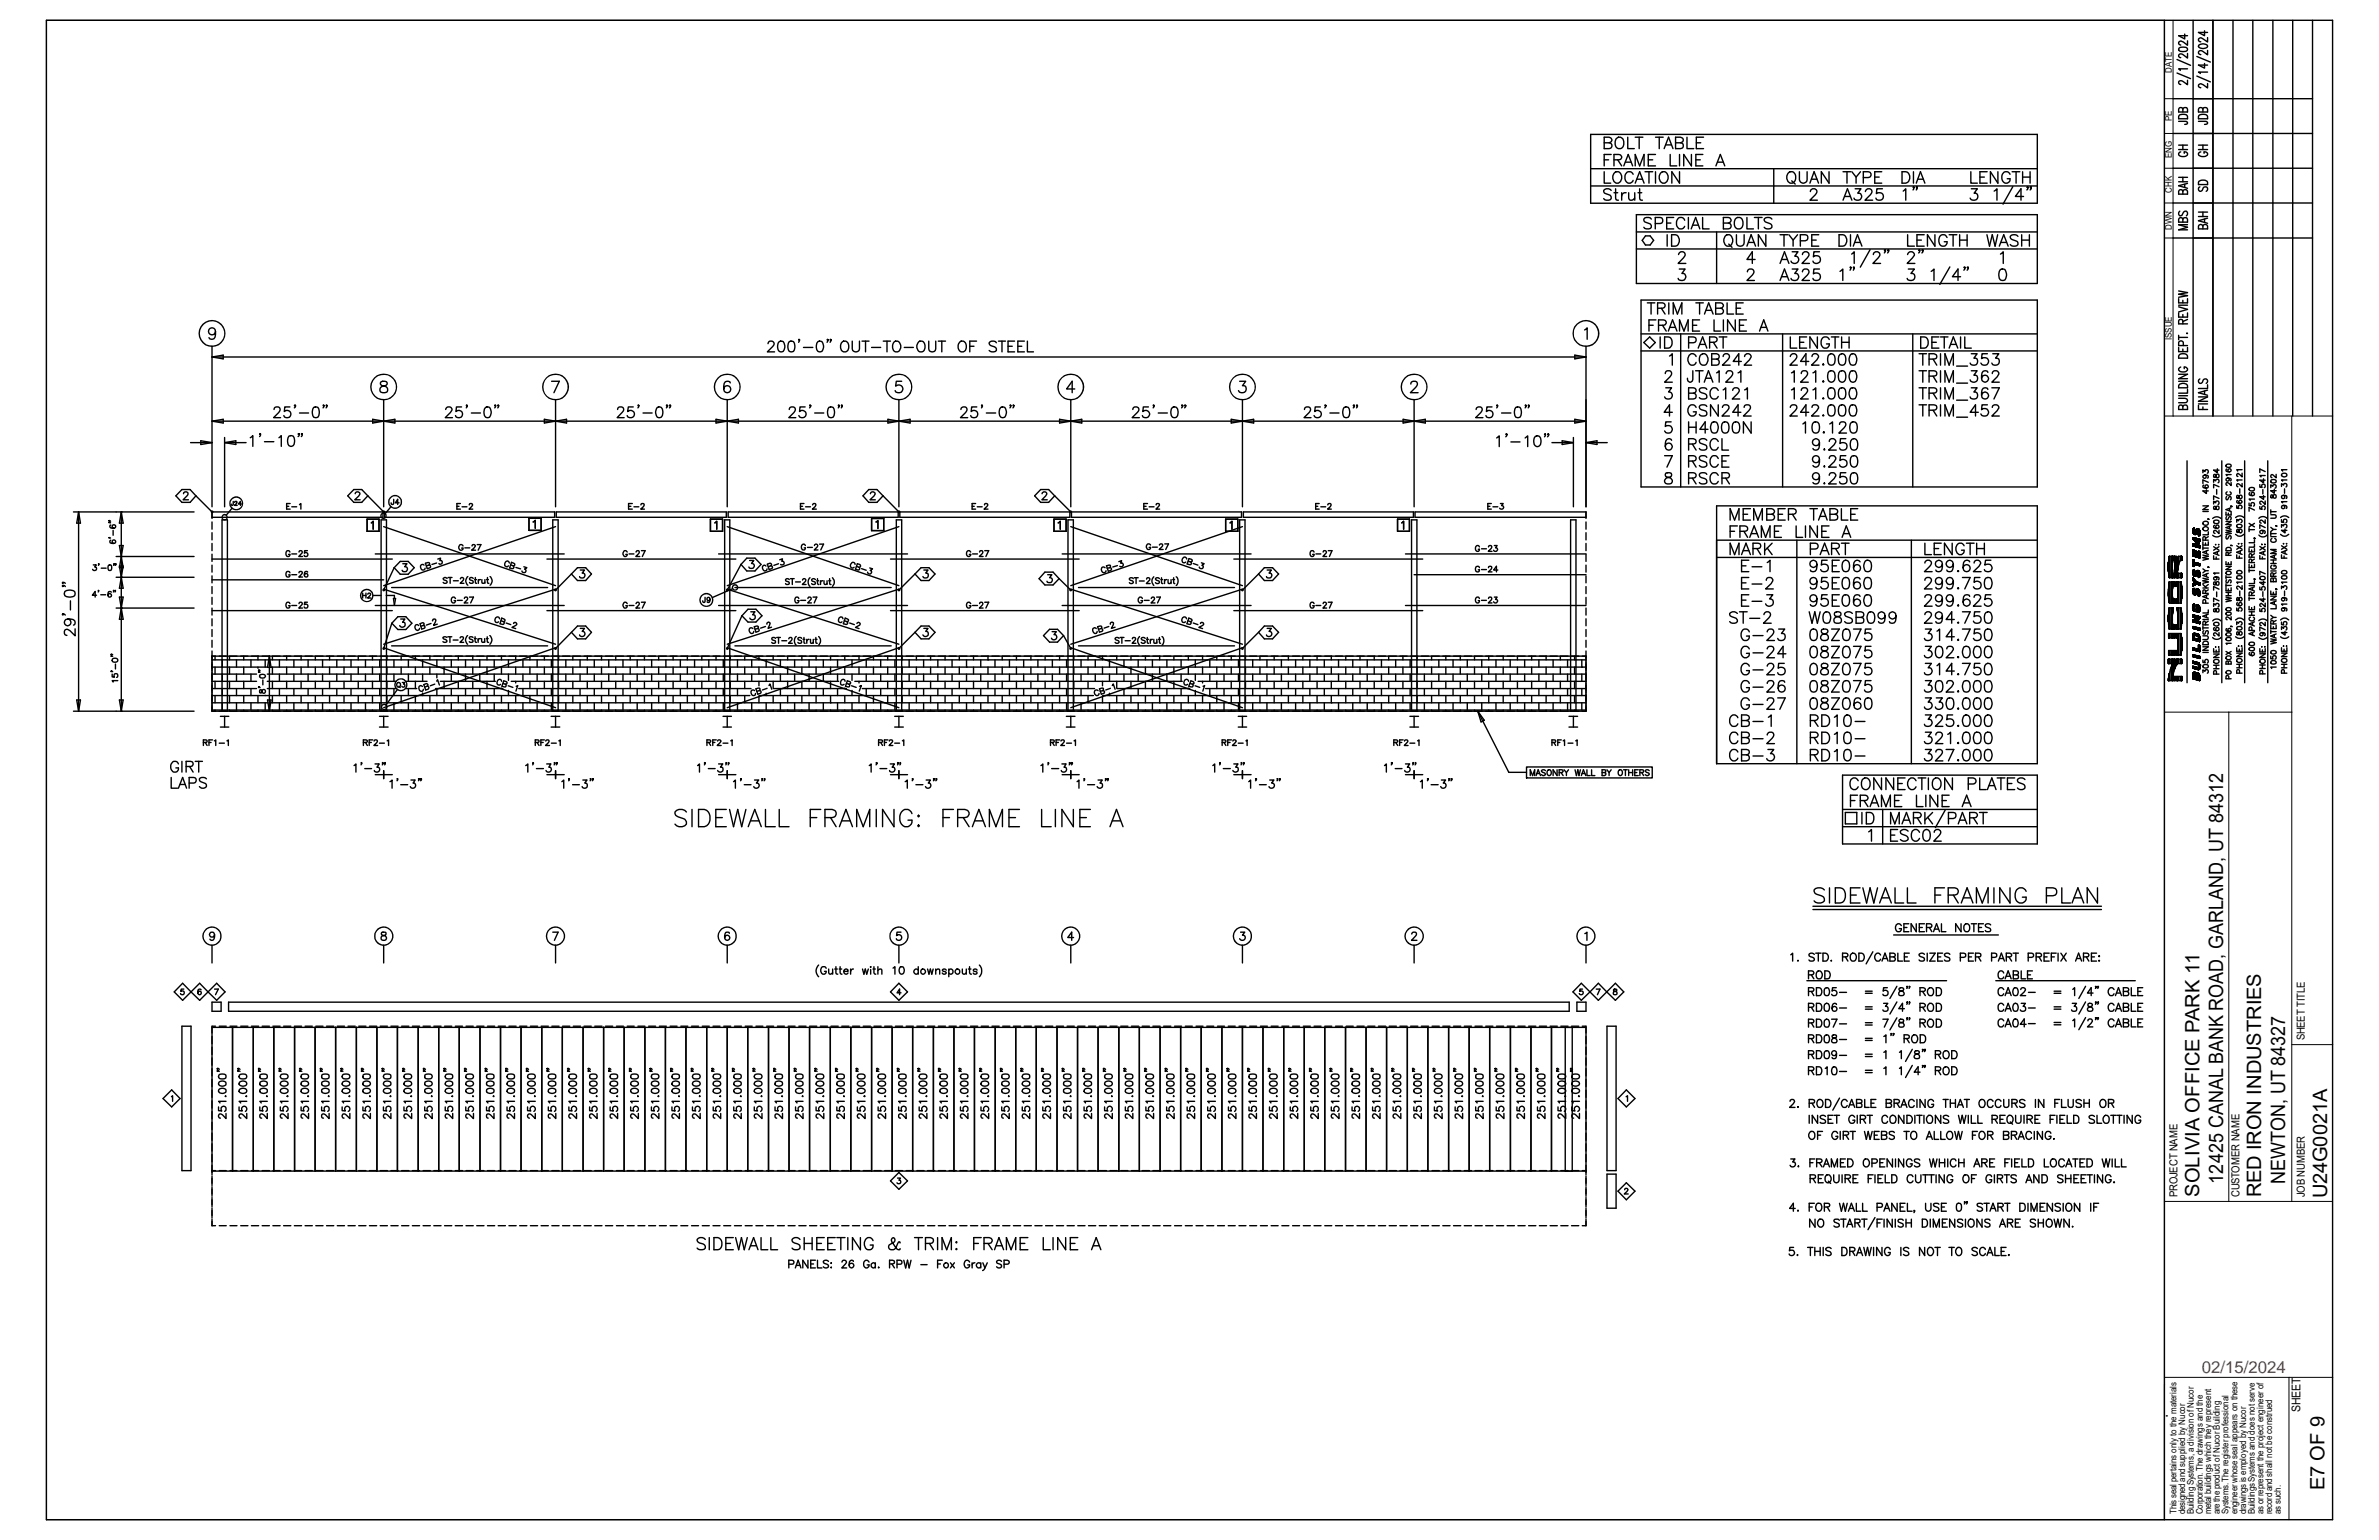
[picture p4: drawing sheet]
<svg xmlns="http://www.w3.org/2000/svg" width="432mm" height="279mm" viewBox="0 0 432 279" stroke-linecap="round" stroke-linejoin="round" font-family="sans-serif">
<defs><g id="words">
<g font-size="3.6">
<text x="403.5" y="214.8" transform="rotate(-90 403.5 214.8)">12425 CANAL BANK ROAD, GARLAND, UT 84312</text>
<text x="414.7" y="214.8" transform="rotate(-90 414.7 214.8)">NEWTON, UT 84327</text>
<text x="399.2" y="217.2" transform="rotate(-90 399.2 217.2)">SOLIVIA OFFICE PARK 11</text>
<text x="410.4" y="217.2" transform="rotate(-90 410.4 217.2)">RED IRON INDUSTRIES</text>
<text x="422.4" y="217.4" transform="rotate(-90 422.4 217.4)">U24G0021A</text>
<text x="421.9" y="270.3" transform="rotate(-90 421.9 270.3)">E7 OF 9</text>
</g>
<text font-size="3" fill="#f00" x="399.6" y="249">02/15/2024</text>
<text font-size="2.2" x="417.5" y="256.2" transform="rotate(-90 417.5 256.2)">SHEET</text>
<g font-size="2">
<text x="418.3" y="188.8" transform="rotate(-90 418.3 188.8)">SHEET TITLE</text>
<text x="395.2" y="217.2" transform="rotate(-90 395.2 217.2)">PROJECT NAME</text>
<text x="406.5" y="217.2" transform="rotate(-90 406.5 217.2)">CUSTOMER NAME</text>
<text x="418.3" y="217.2" transform="rotate(-90 418.3 217.2)">JOB NUMBER</text>
</g>
<g font-size="1.7">
<text x="394.2" y="13.2" transform="rotate(-90 394.2 13.2)">DATE</text>
<text x="394.2" y="21.9" transform="rotate(-90 394.2 21.9)">PE</text>
<text x="394.2" y="28.7" transform="rotate(-90 394.2 28.7)">ENG</text>
<text x="394.2" y="34.9" transform="rotate(-90 394.2 34.9)">CHK</text>
<text x="394.2" y="41.7" transform="rotate(-90 394.2 41.7)">DWN</text>
<text x="394.2" y="61.6" transform="rotate(-90 394.2 61.6)">ISSUE</text>
<text x="395.1" y="274.7" transform="rotate(-90 395.1 274.7)">This seal pertains only to the materials</text>
<text x="396.6" y="274.7" transform="rotate(-90 396.6 274.7)">designed and supplied by Nucor</text>
<text x="398.2" y="274.7" transform="rotate(-90 398.2 274.7)">Building Systems, a division of Nucor</text>
<text x="399.8" y="274.7" transform="rotate(-90 399.8 274.7)">Corporation. The drawings and the</text>
<text x="401.4" y="274.7" transform="rotate(-90 401.4 274.7)">metal buildings which they represent</text>
<text x="402.9" y="274.7" transform="rotate(-90 402.9 274.7)">are the product of Nucor Building</text>
<text x="404.5" y="274.7" transform="rotate(-90 404.5 274.7)">Systems. The register professional</text>
<text x="406.1" y="274.7" transform="rotate(-90 406.1 274.7)">engineer whose seal appears on these</text>
<text x="407.7" y="274.7" transform="rotate(-90 407.7 274.7)">drawings is employed by Nucor</text>
<text x="409.2" y="274.7" transform="rotate(-90 409.2 274.7)">Buildings Systems and does not serve</text>
<text x="410.8" y="274.7" transform="rotate(-90 410.8 274.7)">as or represent the project engineer of</text>
<text x="412.4" y="274.7" transform="rotate(-90 412.4 274.7)">record and shall not be construed</text>
<text x="414" y="274.7" transform="rotate(-90 414 274.7)">as such.</text>
</g>
</g></defs>
<g fill="none" stroke="#000" stroke-width=".25">
<path d="M8.4 3.7h415v272h-415zM392.9 3.7v272M394.4 17.9h25.3M395.1 13.3l2.5 1M395.1 10.8l2.5 1.1M395.5 8.7l.6-.1a.75 .75 0 0 1 .9 .3v.1a1.11 1.11 0 0 1-1.6 0zM396.2 19.8a.39 .39 0 0 0-.4-.3 .39 .39 0 0 0-.4 .3v.5h1.6v-.5l-.3-.3a.41 .41 0 0 0-.5 .3v.5M396.5 6.2v.9l-1.1-.6h1.6M397 14.6v.8l-.9-.7a.38 .38 0 0 0-.6 .1 .38 .38 0 0 0 .3 .5M397 12.5h-1.6l.3 .3M397 9.7v.8l-.9-.7h-.4l-.3 .2v.2l.4 .3M397 7.4v.8l-.7-.6a.44 .44 0 0 0-.6-.1 .44 .44 0 0 0-.2 .5l.3 .2"/>
<path d="M398.1 3.7v71.8M398.7 13.8l2.5 1.1M398.7 10.2l2.5 1.1M399.1 8.2a1.18 1.18 0 0 1 1.6 .1v.1a1.08 1.08 0 0 1-1.7 0zM399.8 19.8l-.1-.2h-.5l-.2 .2v.5h1.7v-.5a.45 .45 0 0 0-.4-.3 .45 .45 0 0 0-.5 .3v.5M400.1 11.5v.9l-1.1-.6h1.7M400.1 5.6v.9l-1.1-.6h1.7M400.7 15.2v.8l-.8-.6a.44 .44 0 0 0-.6-.2 .44 .44 0 0 0-.2 .6l.4 .1M400.7 13.1h-1.7l.4 .2M400.7 9.1v.8l-1-.7a.39 .39 0 0 0-.7 .2 .39 .39 0 0 0 .5 .5M400.7 6.8v.8l-.8-.5a.45 .45 0 0 0-.5-.2 .45 .45 0 0 0-.4 .4l.2 .2 .3 .1M401.7 3.7v71.8"/>
<path d="M405.3 3.7v71.8M408.9 3.7v71.8M412.5 3.7v71.8M416.1 3.7v71.8M419.7 3.7v71.8M288.7 24.4h81.1v12.5h-81.1zM288.7 30.6h81.1M288.7 33.7h81.1M291.2 25.9h.9a.53 .53 0 0 1 .5 .5 .53 .53 0 0 1-.5 .6h-.9v-2.1h.9a.58 .58 0 0 1 .5 .6l-.2 .3-.3 .1M291.2 31.2v2h1.2M291.2 29h.8M292.4 34.5a.75 .75 0 0 0-.7-.3 .75 .75 0 0 0-.6 .6l.2 .3 .8 .2a.52 .52 0 0 1 .2 .9 .95 .95 0 0 1-1.2-.2"/>
<path d="M292.4 28h-1.2v2.1M292.9 29h.9l.4-.2a.46 .46 0 0 0-.1-.7l-1.2-.1v2.1M292.9 31.5l.3-.3a1 1 0 0 1 1.1 .5 1 1 0 0 1-.2 1.2l-.2 .2a.94 .94 0 0 1-1.1-.3 .94 .94 0 0 1 .1-1.2zM292.9 35h.7M293.2 34.2v1.7l.1 .3 .5 .1M293.3 25.2a.77 .77 0 0 1 .9-.3 .77 .77 0 0 1 .5 .8 .9 .9 0 0 1-.2 1 .9 .9 0 0 1-1 .2 1.36 1.36 0 0 1-.2-1.7zM293.6 29l.7 1.1M294.3 35v1.3M294.7 30.1l.8-2.1 .8 2.1M295 29.4h1M295.1 35a.65 .65 0 0 0-.8 .6M295.4 24.9v2.1h1.2"/>
<path d="M295.6 35v.9l.1 .3 .5 .1 .5-.4M296.4 31.6a.77 .77 0 0 0-.8-.4 .77 .77 0 0 0-.7 .7 .9 .9 0 0 0 .2 1 .9 .9 0 0 0 1 .2l.3-.4M296.7 35v1.3M296.8 24.9h1.4M296.8 30.1v-2.1l.8 2.1 .8-2.1v2.1M296.8 33.2l.8-2 .8 2M297 38.9h72.8v12.5h-72.8zM297.1 32.5h1M297.3 35h.7M297.5 24.9v2.1M297.6 34.2v1.7l.1 .3 .4 .1M298.6 31.2h1.4"/>
<path d="M299.2 29h.8M299.3 31.2v2M299.7 39.8a.75 .75 0 0 0-.7-.4 .75 .75 0 0 0-.6 .6l.1 .3 .8 .3a.52 .52 0 0 1 .3 .8 .95 .95 0 0 1-1.2-.2M300.5 24.9h1.4M300.5 28h-1.3v2.1h1.3M300.5 31.2v2M301.2 24.9v2.1M301.4 31.5l.2-.3a1 1 0 0 1 1.2 .5 1 1 0 0 1-.2 1.2l-.3 .2a.94 .94 0 0 1-1.1-.3 .94 .94 0 0 1 .1-1.2zM302 27l.9-2.1 .8 2.1M302.3 26.3h1.1M303.1 28v2.1h1.2M303.8 39.5h-1.3v2h1.3"/>
<path d="M304.1 25.9l1.2 .1a.53 .53 0 0 1 .2 .6 .53 .53 0 0 1-.5 .4h-.9v-2.1h.9l.3 .1a.44 .44 0 0 1 0 .8l-.3 .1M304.8 28v2.1M304.8 31.2v2l-1.4-2v2M305.8 40a.76 .76 0 0 0-.9-.5 .76 .76 0 0 0-.6 .8 .92 .92 0 0 0 .2 .9 .92 .92 0 0 0 1 .2l.3-.3M306.2 24.9v2.1h1.2M306.5 39.5v2M307 28v2.1l-1.4-2.1v2.1M307.8 29h.8M307.9 25.9h.8M309 39.5v2h1.2M309.1 28h-1.3v2.1h1.3M309.2 24.9h-1.3v2.1h1.3"/>
<path d="M311.4 30.1l.9-2.1 .8 2.1M311.7 29.4h1.1M315.2 39.5a.78 .78 0 0 1 1.2 .8 .9 .9 0 0 1-.2 1 .9 .9 0 0 1-1 .1 1.31 1.31 0 0 1 0-1.9zM317.1 39.5v2h1.2M318.4 39.5h1.4M319.2 39.5v2M321.6 39.8a.79 .79 0 0 0-.8-.4 .79 .79 0 0 0-.6 .6l.2 .3 .8 .3a.5 .5 0 0 1 .4 .3 .5 .5 0 0 1-.2 .5 .99 .99 0 0 1-1.2-.2M321.9 30.6v6.3M324.5 31.5a.77 .77 0 0 1 .9-.3 .77 .77 0 0 1 .5 .7 .9 .9 0 0 1-.2 1 .9 .9 0 0 1-1 .2 1.19 1.19 0 0 1-.2-1.6zM325.2 32.8l.6 .6M326.6 31.2v1.4a.71 .71 0 0 0 .7 .6 .71 .71 0 0 0 .7-.6v-1.4M328.5 33.2l.8-2 .8 2"/>
<path d="M328.6 34.8l.1-.3 .3-.3 .6 .2a.46 .46 0 0 1 .1 .7l-1.2 1.2h1.4M328.8 32.5h1M332 31.2v2l-1.4-2v2M334.5 31.2h1.4M334.5 36.3l.8-2.1 .8 2.1M334.8 35.6h1M335.2 31.2v2M336.1 31.2l.8 .9v1.1M336.7 34.2h1.1l-.6 .9a.66 .66 0 0 1 .7 .7 .66 .66 0 0 1-.9 .5l-.4-.1-.1-.3M337.7 31.2l-.8 .9M338.2 32.2h.9a.53 .53 0 0 0 .5-.5 .53 .53 0 0 0-.5-.5h-.9v2M338.6 34.8v-.1a.65 .65 0 0 1 1-.3l.1 .1a.67 .67 0 0 1-.2 .8l-1 1h1.4"/>
<path d="M340.3 32.1h.8M341.5 31.2h-1.2v2h1.2M341.7 34.2h-1l-.1 .9a.73 .73 0 0 1 1.1 0 .73 .73 0 0 1-.2 1.1 .73 .73 0 0 1-1-.3M345.2 31.2h.7a1.09 1.09 0 0 1 .8 1 1.09 1.09 0 0 1-.8 1h-.7zM345.4 34.7l.5-.5v2.1M347.3 31.2v2M347.4 34l-.1 .1-.1-.1h.2l-.2 .5M347.8 33.2l.8-2 .8 2M348 34l-.1 .1-.1-.1h.2l-.2 .5M348.1 32.5h1M357.7 31.2v2h1.2M357.8 34.2h1.1l-.6 .9a.66 .66 0 0 1 .7 .7 .66 .66 0 0 1-.9 .5l-.3-.1-.2-.3"/>
<path d="M359.4 32.1h.8M360.7 31.2h-1.3v2h1.3M361.9 34.7l.6-.5v2.1M362.6 31.2v2l-1.3-2v2M364.8 31.6a.77 .77 0 0 0-.8-.4 .77 .77 0 0 0-.7 .7 .9 .9 0 0 0 .2 1 .9 .9 0 0 0 1 .2l.2-.2 .1-.5h-.5M365.2 31.2h1.4M365.3 33.9l-1.7 3.1M365.9 31.2v2M367.1 32.1h1.4M367.1 31.2v2M367.3 35.6h-1.5l1-1.4v2.1M368.1 34l-.1 .1-.1-.1 .1-.1a.39 .39 0 0 1-.1 .6"/>
<path d="M368.5 31.2v2M368.7 34l-.1 .1-.1-.1 .1-.1a.39 .39 0 0 1-.1 .6M394.4 36.8h25.3M394.4 30.5h25.3M394.4 24.2h25.3M395.4 22l1.5 .1 .1 .1v.3l-.5 .1M395.4 33h1.6M395.4 32.2h1.6M395.4 27.1h1.6M395.4 26.3h1.6M395.5 21a1.07 1.07 0 0 1 1.5 .1v.4h-1.6zM395.6 38.3a.45 .45 0 0 0-.2 .5 .45 .45 0 0 0 .4 .4l.3-.2 .3-.6 .4-.1a.51 .51 0 0 1 0 .9"/>
<path d="M395.8 27.6l-.4 .2a.88 .88 0 0 0 .7 .7 .88 .88 0 0 0 .9-.3v-.4l-.2-.2h-.3v.2M396.2 39.8a.39 .39 0 0 0-.4-.3 .39 .39 0 0 0-.4 .3v.5h1.6v-.5l-.3-.3a.41 .41 0 0 0-.5 .3v.5M396.2 34.7a.39 .39 0 0 0-.4-.3 .39 .39 0 0 0-.4 .3v.5h1.6v-.5l-.3-.3a.41 .41 0 0 0-.5 .3v.5M396.2 26.3v.8M396.2 32.2v.8M396.5 33.4v.6M397 33.3l-1.6 .4 1.6 .5M399 22h1.3l.4 .2-.1 .3-.5 .1M399 27.1h1.7M399 26.3h1.7M399 39.3h1.7M399 38.5h1.7"/>
<path d="M399.1 32.9a1.14 1.14 0 0 1 1.6 .2v.4h-1.7zM399.1 21a1.14 1.14 0 0 1 1.6 .1v.4h-1.7zM399.3 33.9l-.2 .1a.43 .43 0 0 0 0 .5 .43 .43 0 0 0 .4 .2l.2-.1 .2-.5a.43 .43 0 0 1 .7-.1 .43 .43 0 0 1-.2 .7M399.5 27.6a.4 .4 0 0 0-.4 .2 .4 .4 0 0 0 0 .4 1.2 1.2 0 0 0 1.6-.1v-.3l-.3-.2h-.4v.2M399.8 26.3v.8M399.8 38.5v.8M400.1 39.8v.5M400.7 39.6l-1.7 .4 1.7 .5M287.6 59.9l.5-.4v2.1M297 42.1h72.8M297 45.2h72.8M297.9 54.4h71.9v33.9h-71.9z"/>
<path d="M298.7 42.8h.8l.6 .8-.6 .9h-.8l-.6-.9zM299 54.9h1.4M299.3 59h.8M299.7 54.9v2.1M300.4 40.6h.9a.55 .55 0 0 0 .5-.6 .55 .55 0 0 0-.5-.5h-.9v2M300.6 58h-1.3v2.1M300.9 55.9h.9a.49 .49 0 0 0 .4-.5 .49 .49 0 0 0-.4-.5h-.9v2.1M301 59h.9a.51 .51 0 0 0 .4-.8l-.4-.2h-.9v2.1M301.5 55.9l.7 1.1M301.8 59l.6 1.1M302.5 40.5h.8M302.6 42.6v2.1"/>
<path d="M302.9 54.9v2.1M303.1 59.4h1M303.4 42.6h.7a1.09 1.09 0 0 1 .7 1 1.09 1.09 0 0 1-.7 1.1h-.7zM303.7 57v-2.1l.8 2.1 .8-2.1v2.1M304.7 46.2v-.1a.65 .65 0 0 1 1-.3l.1 .1a.66 .66 0 0 1-.2 .9l-1 1h1.4M304.8 48.8h1.1l-.6 .8a.66 .66 0 0 1 .7 .8 .66 .66 0 0 1-.9 .5l-.4-.2-.1-.2M307 41.5l.8-2 .7 2M307.2 59h.8M307.3 40.9h.9M307.8 54.9h1.4M308.5 54.9v2.1M308.5 58h-1.3v2.1h1.3"/>
<path d="M309.4 57l.7-2.1 .8 2.1M309.7 56.3h.9M311.1 58v2.1h1.2M311.4 55.9h.9a.53 .53 0 0 1 .5 .6 .53 .53 0 0 1-.5 .5h-.9v-2.1h.9a.58 .58 0 0 1 .5 .6l-.2 .3-.3 .1M311.6 42.1v9.3M312.8 40.5h.9a.53 .53 0 0 1 .5 .5 .53 .53 0 0 1-.5 .5h-.9v-2h.9a.51 .51 0 0 1 .4 .8l-.4 .2M312.8 58v2.1M313.1 42.9l.2-.2a1 1 0 0 1 1.2 .4 1 1 0 0 1-.2 1.3l-.2 .2a1 1 0 0 1-1.2-.5 1 1 0 0 1 .2-1.2zM313.5 54.9v2.1h1.2M313.8 44.3l.6 .6M315 58v2.1l-1.4-2.1v2.1M315.1 55.9h.8"/>
<path d="M315.2 42.6v1.5a.71 .71 0 0 0 .7 .6 .71 .71 0 0 0 .7-.6v-1.5M315.7 59h.8M316.4 54.9h-1.3v2.1h1.3M317 58h-1.3v2.1h1.3M317.1 44.7l.7-2.1 .8 2.1M317.2 49.3v-.3l.3-.2 .6 .1a.52 .52 0 0 1 .2 .7l-1.2 1.3h1.3M317.4 44h.9M318.6 47.1h-1.5l1-1.4v2.1M319.6 59.4h1M320.5 42.6v2.1l-1.3-2.1v2.1M323.1 42.6h1.4M323.1 47.8l.8-2.1 .8 2.1"/>
<path d="M323.1 50.9l.8-2.1 .8 2.1M323.4 47.1h1M323.4 50.2h1M323.8 42.6v2.1M324.7 42.6l.8 1v1.1M325.3 45.7h1l-.5 .8a.69 .69 0 0 1 .6 .9 .69 .69 0 0 1-1.1 .3l-.2-.3M325.3 48.8h1l-.5 .8a.66 .66 0 0 1 .7 .8 .66 .66 0 0 1-.9 .5l-.4-.2-.1-.2M326.3 42.6l-.8 1M326.8 43.7h.9a.56 .56 0 0 0 .4-.6 .56 .56 0 0 0-.4-.5h-.9v2.1M327.2 46.2v-.3l.3-.2h.5a.53 .53 0 0 1 .3 .8l-1.2 1.3h1.3M327.2 49.3v-.3l.3-.2 .6 .1a.52 .52 0 0 1 .2 .7l-1.2 1.3h1.3M328.8 43.6h.8"/>
<path d="M330.1 42.6h-1.3v2.1h1.3M330.2 45.7h-1l-.1 .9a.72 .72 0 0 1 1.1 0 .72 .72 0 0 1-.1 1.1 .72 .72 0 0 1-1-.3M330.2 48.8h-1l-.1 .9a.73 .73 0 0 1 1.1 0 .73 .73 0 0 1-.1 1.1 .73 .73 0 0 1-1-.3M333.8 42.6h.7a1.09 1.09 0 0 1 .7 1 1.09 1.09 0 0 1-.7 1.1h-.7zM334 49.2l.5-.4v2.1M335.9 42.6v2.1M336 48.5h-.2h.2l-.2 .5M336.1 46.1l.4-.4v2.1M336.4 44.7l.7-2.1 .8 2.1M336.5 48.5h-.1h.1l-.1 .5M336.7 44h1M339.4 45.3l-1.7 3.2"/>
<path d="M340 46.2l.1-.3 .3-.2h.4a.53 .53 0 0 1 .3 .8l-1.2 1.3h1.4M342.2 45.4l-.1 .1-.1-.1h.2l-.2 .5M342.8 45.4l-.1 .1-.1-.1h.2l-.2 .5M346.2 42.6v2.1h1.3M346.2 46.2v-.1a.65 .65 0 0 1 1.1-.3l.2 .5-1.3 1.5h1.4M346.4 48.8h1.1l-.7 .8a.66 .66 0 0 1 .8 .8 .66 .66 0 0 1-.9 .5l-.5-.2v-.2M347.9 43.6h.8M348.4 45.4v.1l-.2-.1 .2-.1a.39 .39 0 0 1-.2 .6M349 45.4v.1l-.2-.1 .2-.1a.39 .39 0 0 1-.2 .6M349.2 42.6h-1.3v2.1h1.3M350.5 49.2l.5-.4v2.1M351.2 42.6v2.1l-1.4-2.1v2.1"/>
<path d="M353.4 43.1a.76 .76 0 0 0-.9-.5 .76 .76 0 0 0-.6 .8 .9 .9 0 0 0 .2 1 .9 .9 0 0 0 1 .2l.3-.4v-.3h-.5M353.8 42.6h1.4M353.9 48.4l-1.8 3.2M354.5 42.6v2.1M355.7 43.6h1.3M355.7 42.6v2.1M355.9 50.2h-1.5l1-1.4v2.1M356.7 48.5h-.3l.2-.1a.39 .39 0 0 1-.2 .6M357 42.6v2.1M357.3 48.5h-.3l.2-.1a.39 .39 0 0 1-.2 .6M360.6 42.6l.5 2.1 .5-2.1 .5 2.1 .5-2.1M362.9 44.7l.8-2.1 .8 2.1"/>
<path d="M363.1 46.1l.5-.4v2.1M363.1 48.9a.66 .66 0 0 1 1 .3 1.59 1.59 0 0 1-.2 1.6 .73 .73 0 0 1-1-.3 1.84 1.84 0 0 1 .2-1.6zM363.2 44h1M366.3 42.9a.79 .79 0 0 0-.8-.3 .79 .79 0 0 0-.6 .5l.2 .3 1.1 .5 .1 .5a.93 .93 0 0 1-1.4 0M366.9 43.6h1.4M366.9 42.6v2.1M368.3 42.6v2.1M394.4 43.2h25.3M395.4 54.2v.7h1.6v-.7M395.4 56.8v.7h1.6v-.7M395.4 55.7l1.6 .4-1.6 .5M395.4 55.4h1.6"/>
<path d="M395.4 52.8l1.6 .3-1.6 .3 1.6 .2-1.6 .3M396.2 58.8l-.1-.8h-.6l-.1 .8h1.6M396.2 54.5v.4M396.2 57.1v.4M397 58l-.8 .3M397 40.8h-1.6l1.6 .4-1.6 .5h1.6M399.8 41l-.3-.3-.4 .2-.1 .6h1.7v-.5l-.4-.3-.4 .2-.1 .6M36.4 80l2.1 .3-2.1 .3zM38.5 62.8v29.1M38.5 64.8h249.4M38.5 76.4h249.4M38.5 76.4l2-.3v.7z"/>
<path d="M38.5 64.8l2-.4v.7zM39.1 60.2a.64 .64 0 0 1-.9 .5 .64 .64 0 0 1-.2-1 .64 .64 0 0 1 1 .1 1.97 1.97 0 0 1-.2 1.7 .64 .64 0 0 1-.9-.2M40.8 79.4v12.5M45.4 79.4l.5-.4v2M47.3 78.7h-.2h.2l-.2 .5M49.7 74.3l.1-.3a.66 .66 0 0 1 1 0 .66 .66 0 0 1-.2 .8l-.9 1h1.2M50.6 79.4l.5-.4v2M52.5 79.1a.64 .64 0 0 1 .9 .3 1.64 1.64 0 0 1-.2 1.5 .59 .59 0 0 1-.9-.3 1.71 1.71 0 0 1 .2-1.5zM52.6 73.8h-.9l-.1 .9a.67 .67 0 0 1 1-.1 .67 .67 0 0 1-.1 1.1 .67 .67 0 0 1-1-.3M53.6 73.6h-.2l.2-.2a.34 .34 0 0 1-.2 .6M54.3 78.7h-.2h.2l-.2 .5M54.4 74.9h1.6"/>
<path d="M54.9 78.7h-.2h.2l-.2 .5M56.9 73.9a.64 .64 0 0 1 1 .3 1.75 1.75 0 0 1-.2 1.5 .64 .64 0 0 1-.9-.3 1.75 1.75 0 0 1 .1-1.5zM58.8 73.6h-.2l.1-.2 .1 .2-.2 .4M59.4 73.6h-.2l.1-.2 .1 .2-.2 .4M67.6 76.1l2 .3-2 .4zM69.2 69.3a.42 .42 0 0 0 .1 .7 .83 .83 0 0 1 1.1 .9l-.1 .2a.88 .88 0 0 1-1.3-.2 .78 .78 0 0 1 .9-.9l.4-.3v-.2a.84 .84 0 0 0-1.1-.2zM69.6 72.5v19.4M69.6 76.4l2.1-.3v.7zM80.9 74.3l.4-.5h.4l.2 .2a.56 .56 0 0 1-.2 .8l-.9 1h1.3M83.8 73.8h-1v.9a.67 .67 0 0 1 1-.1 .67 .67 0 0 1-.1 1.1 .67 .67 0 0 1-1-.3M84.8 73.6h-.2l.1-.2 .1 .2-.2 .4M85.6 74.9h1.6"/>
<path d="M88.1 73.9a.59 .59 0 0 1 .9 .3 1.19 1.19 0 0 1-.4 1.6h-.2a1.06 1.06 0 0 1-.5-1.6zM90 73.6h-.2l.1-.2 .1 .2-.2 .4M90.5 73.6h-.2l.1-.2 .1 .2-.2 .4M98.8 76.1l2 .3-2 .4zM100.1 69.2h1.4l-1 2M100.8 72.5v19.4M100.8 76.4l2-.3v.7zM112.1 74.3l.2-.4a.68 .68 0 0 1 .8 .1 .62 .62 0 0 1-.2 .8l-.9 1h1.3M114.9 73.8h-.9l-.1 .9a.69 .69 0 0 1 1.1-.1 .69 .69 0 0 1-.2 1.1 .69 .69 0 0 1-1-.3M116 73.6h-.2l.1-.2 .1 .2-.2 .4M116.7 74.9h1.7M119.3 73.9a.64 .64 0 0 1 .9 .3 1.6 1.6 0 0 1-.2 1.5 .59 .59 0 0 1-.9-.3 1.44 1.44 0 0 1 .2-1.5z"/>
<path d="M121.2 73.6h-.3l.1-.2 .2 .2-.3 .4M121.7 73.6h-.2l.1-.2a.34 .34 0 0 1-.1 .6M130 76.1v.7l4-.7v.7zM132 72.5v19.4M132.5 69.5a.62 .62 0 0 0-.8-.2 1.65 1.65 0 0 0 0 1.9 .64 .64 0 0 0 .9-.3 .64 .64 0 0 0-.5-.9 .64 .64 0 0 0-.7 .6M139.4 62.4l.3-.5 .6 .1a.46 .46 0 0 1 .1 .7l-1.1 1.1h1.3M141.4 62a.59 .59 0 0 1 .9 .3 1.17 1.17 0 0 1-.4 1.5h-.2a1.23 1.23 0 0 1-.3-1.8zM143.3 74.3v-.3a.6 .6 0 0 1 1.1 .2l-.3 .6-.9 1h1.2M143.3 62a.64 .64 0 0 1 .9 .3 1.71 1.71 0 0 1-.2 1.5 .64 .64 0 0 1-.9-.3 1.75 1.75 0 0 1 .2-1.5zM145.1 61.6h-.2h.2l-.2 .5M145.8 63h1.7M146.1 73.8h-.9l-.1 .9a.68 .68 0 0 1 1.1 0 .68 .68 0 0 1-.2 1 .68 .68 0 0 1-1-.3"/>
<path d="M147.2 73.6h-.3l.1-.2 .2 .2-.3 .4M147.9 74.9h1.6M148.5 62a.61 .61 0 0 1 .9 .3 1.41 1.41 0 0 1-.2 1.5 .64 .64 0 0 1-.9-.3 1.6 1.6 0 0 1 .2-1.5zM150.3 61.6h-.2h.2l-.2 .5M150.5 73.9a.64 .64 0 0 1 .9 .3 1.75 1.75 0 0 1-.2 1.5 .64 .64 0 0 1-.9-.3 1.75 1.75 0 0 1 .2-1.5zM150.8 61.6h-.1h.1l-.1 .5M152.3 73.6h-.2l.1-.2 .1 .2-.2 .4M152.7 62.2a.72 .72 0 0 1 .9-.3 .72 .72 0 0 1 .5 .8 .83 .83 0 0 1-.2 .9 .83 .83 0 0 1-.9 .2 1.2 1.2 0 0 1-.3-1.6zM152.9 73.6h-.2l.1-.2 .1 .2-.2 .4M154.7 61.9v1.4a.66 .66 0 0 0 .6 .5 .66 .66 0 0 0 .7-.5v-1.4M156.5 61.9h1.2M157.1 61.9v1.9"/>
<path d="M158.2 63h1.7M160.3 61.9h1.3M161 61.9v1.9M161.2 76.1l2 .3-2 .4zM162.3 62a.95 .95 0 0 1 1.2 .4 .95 .95 0 0 1-.2 1.2 .71 .71 0 0 1-.8 .2 .71 .71 0 0 1-.5-.7 1.3 1.3 0 0 1 .3-1.1zM163.2 72.5v19.4M163.2 76.4l2-.3v.7zM163.7 69.2h-1l-.1 .9a.74 .74 0 0 1 1.1-.1 .74 .74 0 0 1-.1 1.1 .74 .74 0 0 1-1.1-.2M164.1 63h1.7M166.8 62a.9 .9 0 0 1 1 .3 .9 .9 0 0 1 0 1.1 .72 .72 0 0 1-.8 .4 .72 .72 0 0 1-.6-.7v-.4zM168.6 61.9v1.4a.64 .64 0 0 0 .6 .5 .64 .64 0 0 0 .6-.5v-1.4M170.3 61.9h1.3"/>
<path d="M170.9 61.9v1.9M174.3 62a.9 .9 0 0 1 1 .3 .9 .9 0 0 1 0 1.1 .72 .72 0 0 1-.8 .4 .72 .72 0 0 1-.6-.7 1.15 1.15 0 0 1 .4-1.1zM174.4 74.3l.1-.3a.66 .66 0 0 1 .9 0 .66 .66 0 0 1-.1 .8l-1 1h1.3M176 62.8h.8M177.2 61.9h-1.2v1.9M177.3 73.8h-.9l-.1 .9a.67 .67 0 0 1 1-.1 .67 .67 0 0 1-.1 1.1 .67 .67 0 0 1-1-.3M178.3 73.6h-.2l.1-.2 .1 .2-.2 .4M179 74.9h1.7M180.8 62.2a.73 .73 0 0 0-.7-.3 .73 .73 0 0 0-.6 .5l.2 .3 .8 .2a.49 .49 0 0 1 .2 .9 .99 .99 0 0 1-1.2-.2M181.2 61.9h1.3M181.7 73.9a.61 .61 0 0 1 .8 .3 1.44 1.44 0 0 1-.1 1.5 .64 .64 0 0 1-1-.3 1.6 1.6 0 0 1 .3-1.5zM181.9 61.9v1.9"/>
<path d="M183 62.8h.7M183.5 73.6h-.2l.1-.2 .1 .2-.2 .4M184 73.6h-.1v-.2l.1 .2-.1 .4M184.1 61.9h-1.1v1.9h1.1M184.7 62.8h.8M185.9 61.9h-1.2v1.9h1.2M186.5 61.9v1.9h1.1M192.3 76.1l2.1 .3-2.1 .4zM194.4 72.5v19.4M194.4 76.4l1.9-.3v.7zM195.1 70.6h-1.5l1-1.4v2M205.6 74.3l.2-.4a.68 .68 0 0 1 .8 .1 .62 .62 0 0 1-.2 .8l-.9 1h1.3"/>
<path d="M208.4 73.8h-.9l-.1 .9a.69 .69 0 0 1 1.1-.1 .69 .69 0 0 1-.1 1.1 .69 .69 0 0 1-1.1-.3M209.5 73.6h-.2l.1-.2 .1 .2-.2 .4M210.2 74.9h1.7M212.8 73.9a.64 .64 0 0 1 .9 .3 1.6 1.6 0 0 1-.2 1.5 .64 .64 0 0 1-.9-.3 1.6 1.6 0 0 1 .2-1.5zM214.7 73.6h-.2v-.2l.2 .2-.2 .4M215.2 73.6h-.2l.1-.2 .1 .2-.2 .4M223.5 76.1v.7l4-.7v.7zM225 69.2h1.1l-.6 .8a.66 .66 0 0 1 .7 .7 .66 .66 0 0 1-.9 .5h-.3l-.2-.3M225.5 72.5v19.4M236.8 74.3l.1-.3a.6 .6 0 0 1 1 .2l-.3 .6-.9 1h1.3M239.6 73.8h-.9l-.1 .9a.68 .68 0 0 1 1.1 0 .68 .68 0 0 1-.2 1 .68 .68 0 0 1-1-.3M240.7 73.6h-.2v-.2l.2 .2-.2 .4"/>
<path d="M241.4 74.9h1.6M244 73.9a.64 .64 0 0 1 .9 .3 1.75 1.75 0 0 1-.2 1.5 .64 .64 0 0 1-.9-.3 1.75 1.75 0 0 1 .2-1.5zM245.8 73.6h-.2l.1-.2a.34 .34 0 0 1-.1 .6M246.4 73.6h-.2l.1-.2 .1 .2-.2 .4M254.7 76.1l2 .3-2 .4zM256.1 69.7a.44 .44 0 0 1 .4-.5h.4a.49 .49 0 0 1 .3 .8l-1.2 1.2h1.4M256.7 72.5v19.4M256.7 76.4l2-.3v.7zM267.9 74.3l.1-.3a.66 .66 0 0 1 .9 0 .66 .66 0 0 1-.1 .8l-1 1h1.4M270.8 73.8h-.9l-.1 .9a.67 .67 0 0 1 1-.1 .67 .67 0 0 1-.1 1.1 .67 .67 0 0 1-1-.3M271.7 79.5l.4-.4v1.9M271.8 73.6h-.1v-.2l.1 .2-.1 .4"/>
<path d="M272.5 74.9h1.7M273.5 78.8h-.2h.2l-.2 .4M275.1 73.9a.64 .64 0 0 1 1 .3 1.75 1.75 0 0 1-.2 1.5 .64 .64 0 0 1-.9-.3 1.75 1.75 0 0 1 .1-1.5zM276.8 79.5l.5-.4v1.9M277 73.6h-.2l.1-.2 .1 .2-.2 .4M277.5 73.6h-.1l.1-.2v.2l-.1 .4M278.7 79.2a.64 .64 0 0 1 .9 .3 1.28 1.28 0 0 1-.5 1.5h-.2a1.24 1.24 0 0 1-.2-1.8zM280.5 78.8h-.2h.2l-.2 .4M281.1 78.8h-.2h.2l-.2 .4M283.5 80l2.1 .3-2.1 .3zM285.6 79.4v12.5M285.8 76.1l2.1 .3-2.1 .4z"/>
<path d="M285.8 64.4l2.1 .4-2.1 .3zM287.9 62.8v29.1M297.9 60.6h71.9M297.9 63.7h71.9M298.4 62.1l1-1 1 1-1 1.1zM301.3 61.1v2.1M302.1 61.1h.7a1.08 1.08 0 0 1 .7 1 1.08 1.08 0 0 1-.7 1.1h-.7zM302.3 67.8l.1-.4 .2-.1h.4l.3 .2a.67 .67 0 0 1-.2 .9l-1 .9h1.4M302.3 70.4h1.1l-.5 .7a.66 .66 0 0 1 .6 .8 .66 .66 0 0 1-.9 .5l-.3-.1-.2-.3M302.8 60.1l.8-2.1 .8 2.1M303 64.6l.5-.4v2.1M303.3 76.5h-1v.9a.74 .74 0 0 1 1.1 0 .74 .74 0 0 1-.2 1.1 .74 .74 0 0 1-1.1-.3"/>
<path d="M303.4 79.9l-.1-.2a.62 .62 0 0 0-1 .3 1.51 1.51 0 0 0 .3 1.6 .64 .64 0 0 0 .9-.3 .64 .64 0 0 0-.5-.9 .64 .64 0 0 0-.7 .6M303.5 74.8h-1.5l1-1.4v2.1M304.8 60.1v-2.1l.8 2.1 .8-2.1v2.1M305.1 60.6v27.7M306.5 62.2h.8a.53 .53 0 0 0 .6-.5 .53 .53 0 0 0-.6-.6h-.8v2.1M306.5 71.3h.8a.53 .53 0 0 1 .6 .6 .53 .53 0 0 1-.6 .5h-.8v-2h1.1a.47 .47 0 0 1 0 .8l-.3 .1M306.5 76.5v2.1M306.5 77.5h1.3M307.3 67.3v1.5a.58 .58 0 0 1-.6 .5 .58 .58 0 0 1-.4-.7M307.8 67.3h1.3M307.8 64.7a.76 .76 0 0 0-.8-.5 .76 .76 0 0 0-.6 .8 .92 .92 0 0 0 .2 1 .92 .92 0 0 0 1 .2l.2-.5M307.8 73.9a.77 .77 0 0 0-.8-.5 .77 .77 0 0 0-.6 .8 .92 .92 0 0 0 .2 1 .92 .92 0 0 0 1 .2l.2-.4v-.3h-.5"/>
<path d="M307.8 76.5v2.1M308.2 63.2l.8-2.1 .8 2.1M308.4 67.3v2M308.5 62.5h1M308.6 64.5a.77 .77 0 0 1 .9-.3 .77 .77 0 0 1 .5 .8v.4a.78 .78 0 0 1-.8 .9 .78 .78 0 0 1-.8-.9zM309.3 69.3l.8-2 .8 2M309.6 68.6h1M309.8 70.7a.76 .76 0 0 0-.7-.4 .76 .76 0 0 0-.7 .5l.2 .3 .8 .3a.52 .52 0 0 1 .2 .9 1.04 1.04 0 0 1-1.2-.2M309.8 73.7a.76 .76 0 0 0-.7-.3 .76 .76 0 0 0-.7 .5l.2 .3 .8 .3a.52 .52 0 0 1 .2 .9 .95 .95 0 0 1-1.2-.2M309.8 79.9a.75 .75 0 0 0-.8-.4 .75 .75 0 0 0-.6 .6l.2 .3 1 .4a.54 .54 0 0 1 0 .8 .95 .95 0 0 1-1.2-.2M310 77.9h-1.5l1-1.4v2.1M310.3 62.1h.9a.51 .51 0 0 0 .4-.8l-.4-.2h-.9v2.1"/>
<path d="M310.7 65.2h.9a.56 .56 0 0 1 .5 .5 .56 .56 0 0 1-.5 .6h-.9v-2.1h.9l.4 .2v.6l-.4 .2M310.8 76.6a.68 .68 0 0 1 .9 .3 1.59 1.59 0 0 1-.1 1.6 .68 .68 0 0 1-1-.3 1.56 1.56 0 0 1 .2-1.6zM311 62.1l.7 1.1M311.6 67.6l.4-.3v2M311.9 70.8a.77 .77 0 0 0-.9-.4 .77 .77 0 0 0-.6 .7 .9 .9 0 0 0 .2 1 .9 .9 0 0 0 1 .2l.3-.4M311.9 73.4v2.1l-1.4-2.1v2.1M312 61.1h1.4M312.5 79.6v2.1h1.2M312.6 73.9l.2-.4a.73 .73 0 0 1 .9 .1 .66 .66 0 0 1-.2 .9l-1 1h1.4M312.8 64.7v-.3l.3-.2h.4l.3 .2a.67 .67 0 0 1-.2 .9l-1 1h1.4M312.8 70.7l.4-.3v2M312.8 76.6a.69 .69 0 0 1 .9 .3 1.77 1.77 0 0 1-.2 1.6 .68 .68 0 0 1-1-.3 1.73 1.73 0 0 1 .3-1.6z"/>
<path d="M312.8 61.1v2.1M313.3 67.8l.2-.4h.8a.5 .5 0 0 1 .1 .7l-1.2 1.2h1.4M314.5 70.8l.1-.2 .3-.2h.6a.46 .46 0 0 1 .1 .7l-1.2 1.3h1.4M314.7 76.6a.69 .69 0 0 1 1 .3 1.77 1.77 0 0 1-.2 1.6 .69 .69 0 0 1-1-.3 1.73 1.73 0 0 1 .2-1.6zM315.5 67.6l.5-.3v2M316 74.8h-1.5l1-1.4v2.1M316.1 65.6h-1.5l1-1.4v2.1M316.6 73.9l.1-.3a.7 .7 0 0 1 .9 0 .66 .66 0 0 1-.2 .9l-1 1h1.4M316.7 64.7v-.1a.63 .63 0 0 1 .9-.3l.2 .5-.3 .5-.9 1h1.3M316.7 70.7l.5-.3v2M317.8 76.5v2.1l-1.4-2.1v2.1M319.4 60.1l.7-2.1 .8 2.1"/>
<path d="M323.6 60.6v27.7M325 61.1v2.1h1.1M325 64.7v-.1a.65 .65 0 0 1 1-.3l.1 .1a.67 .67 0 0 1-.3 .9l-.9 1h1.3M325 73.9l.1-.3a.7 .7 0 0 1 1 0 .66 .66 0 0 1-.3 .9l-.9 1h1.3M325.2 67.6l.5-.3v2M325.2 70.7l.5-.3v2M326.6 62.1h.8M326.9 67.8l.2-.4 .2-.1h.4l.3 .2a.67 .67 0 0 1-.2 .9l-1 .9h1.4M326.9 70.8l.2-.4h.6l.3 .2 .1 .4-1.3 1.4h1.4M327.2 76.9l.5-.4v2.1M327.9 61.1h-1.3v2.1h1.3M328.3 65.6h-1.5l1-1.4v2.1"/>
<path d="M328.3 74.8h-1.5l1-1.4v2.1M328.9 64.7l.1-.3 .3-.2a.67 .67 0 0 1 .8 .4l-.3 .7-1 1h1.4M328.9 73.9l.1-.3a.68 .68 0 0 1 1.1 .2l-.3 .7-1 1h1.4M329.1 67.6l.5-.3v2M329.1 70.7l.5-.3v2M329.2 76.6a.69 .69 0 0 1 1 .3 1.77 1.77 0 0 1-.3 1.6 .69 .69 0 0 1-.9-.3 1.73 1.73 0 0 1 .2-1.6zM329.9 61.1v2.1l-1.4-2.1v2.1M330.8 69.2h.2l-.1 .1zM330.8 72.3h.2zM330.8 75.4h.2zM330.9 66l.1 .2-.1 .1zM331 78.4v.2l-.1-.1z"/>
<path d="M332 61.6a.77 .77 0 0 0-.8-.5 .77 .77 0 0 0-.7 .8 .92 .92 0 0 0 .3 1 .92 .92 0 0 0 .9 .2l.3-.4v-.3h-.5M332 64.3a.62 .62 0 0 1 1 .3 1.77 1.77 0 0 1-.2 1.6 .69 .69 0 0 1-1-.3 1.73 1.73 0 0 1 .2-1.6zM332 67.4a.69 .69 0 0 1 1 .2 1.73 1.73 0 0 1-.2 1.6 .62 .62 0 0 1-1-.3 1.77 1.77 0 0 1 .2-1.5zM332 70.4a.69 .69 0 0 1 1 .3 1.73 1.73 0 0 1-.2 1.6 .69 .69 0 0 1-1-.3 1.77 1.77 0 0 1 .2-1.6zM332 73.5a.69 .69 0 0 1 1 .3 1.77 1.77 0 0 1-.2 1.6 .69 .69 0 0 1-1-.3 1.77 1.77 0 0 1 .2-1.6zM332.1 76.9l.5-.4v2.1M332.4 61.1h1.4M333.1 61.1v2.1M333.9 77l.1-.3a.7 .7 0 0 1 .9 0 .67 .67 0 0 1-.2 .9l-.9 1h1.4M334 64.3l.5-.1a1.38 1.38 0 0 1 .2 2 .69 .69 0 0 1-.9-.3 1.73 1.73 0 0 1 .2-1.6zM334 67.4a.68 .68 0 0 1 .9 .2 1.43 1.43 0 0 1-.4 1.7h-.2a1.34 1.34 0 0 1-.3-1.9zM334 70.4a.68 .68 0 0 1 .9 .3 1.73 1.73 0 0 1-.2 1.6 .69 .69 0 0 1-.9-.3 1.77 1.77 0 0 1 .2-1.6z"/>
<path d="M334 73.5a.68 .68 0 0 1 .9 .3 1.77 1.77 0 0 1-.2 1.6 .69 .69 0 0 1-.9-.3 1.77 1.77 0 0 1 .2-1.6zM334.3 61.1v2.1M334.3 62.1h1.3M335 79.6h-.9l-.1 .9a.73 .73 0 0 1 1.1-.1 .73 .73 0 0 1-.2 1.1 .73 .73 0 0 1-1-.2M335.6 61.1v2.1M335.9 64.3a.61 .61 0 0 1 1 .3 1.59 1.59 0 0 1-.2 1.6 .68 .68 0 0 1-1-.3 1.56 1.56 0 0 1 .2-1.6zM335.9 67.4a.68 .68 0 0 1 1 .2 1.08 1.08 0 0 1-.7 1.7 1.34 1.34 0 0 1-.3-1.9zM335.9 70.4a.68 .68 0 0 1 1 .3 1.56 1.56 0 0 1-.2 1.6 .68 .68 0 0 1-1-.3 1.59 1.59 0 0 1 .2-1.6zM335.9 73.5a.68 .68 0 0 1 1 .3 1.59 1.59 0 0 1-.2 1.6 .68 .68 0 0 1-1-.3 1.59 1.59 0 0 1 .2-1.6zM336 76.6a.69 .69 0 0 1 1 .3 1.77 1.77 0 0 1-.2 1.6 .68 .68 0 0 1-1-.3 1.73 1.73 0 0 1 .2-1.6zM336.1 79.7a.62 .62 0 0 1 1 .3 1.77 1.77 0 0 1-.2 1.6 .69 .69 0 0 1-1-.3 1.73 1.73 0 0 1 .2-1.6zM347.2 60.6v27.7"/>
<path d="M348.3 64.2h1.4M348.3 67.3h1.4M348.3 70.4h1.4M348.3 73.4h1.4M348.6 61.1h.7a1.08 1.08 0 0 1 .7 1 1.08 1.08 0 0 1-.7 1.1h-.7zM349 64.2v2.1M349 67.3v2M349 70.4v2M349 73.4v2.1M350.1 65.2l1.2-.1a.44 .44 0 0 0 0-.8l-.3-.1h-.9v2.1M350.1 68.2h1.2a.47 .47 0 0 0 0-.8l-1.2-.1v2M350.1 71.3l1.2-.1a.47 .47 0 0 0 0-.8h-1.2v2"/>
<path d="M350.1 74.4l1.2-.1a.47 .47 0 0 0 0-.8l-1.2-.1v2.1M350.6 62.1h.9M350.9 65.2l.6 1.1M350.9 68.2l.6 1.1M350.9 71.3l.6 1.1M350.9 74.4l.6 1.1M351.9 61.1h-1.3v2.1h1.3M352.2 61.1h1.4M352.2 64.2v2.1M352.2 67.3v2M352.2 70.4v2M352.2 73.4v2.1"/>
<path d="M352.9 61.1v2.1M353 66.3v-2.1l.8 2.1 .7-2.1v2.1M353 69.3v-2l.8 2 .7-2v2M353 72.4v-2l.8 2 .7-2v2M353 75.5v-2.1l.8 2.1 .7-2.1v2.1M353.8 63.2l.7-2.1 .8 2.1M354.1 62.5h.9M355.1 66.4h2M355.1 69.5h2M355.1 72.6h2M355.1 75.7h2M355.9 61.1v2.1"/>
<path d="M356.6 61.1v2.1h1.2M357.8 64.2h1.1l-.6 .8a.65 .65 0 0 1 .7 .7 .65 .65 0 0 1-.9 .6l-.3-.1-.2-.3M357.8 67.3h1.1l-.6 .8a.65 .65 0 0 1 .7 .7 .65 .65 0 0 1-.9 .5l-.4-.2-.1-.2M357.8 70.4h1.1l-.6 .7a.68 .68 0 0 1 .6 1 .68 .68 0 0 1-1.1 .2l-.2-.3M359.1 74.8h-1.5l1-1.4v2.1M360.7 64.2h-1v.9a.74 .74 0 0 1 1.1 0 .74 .74 0 0 1-.2 1.1 .74 .74 0 0 1-1.1-.3M360.7 73.4h-1v.9a.73 .73 0 0 1 1.1 .1 .73 .73 0 0 1-.2 1 .73 .73 0 0 1-1.1-.3M360.8 67.6a.59 .59 0 0 0-.8-.2 1.97 1.97 0 0 0-.3 1.6 .64 .64 0 0 0 1.1 .1 .64 .64 0 0 0-.2-1 .64 .64 0 0 0-.9 .5M360.8 70.7a.59 .59 0 0 0-.8-.3 1.97 1.97 0 0 0-.3 1.7 .64 .64 0 0 0 1.1 .1 .64 .64 0 0 0-.2-1 .64 .64 0 0 0-.9 .5M361.5 70.4h1.4l-1 2M361.6 67.8l.1-.3 .3-.2 .6 .1a.46 .46 0 0 1 .1 .7l-1.2 1.2h1.4M361.6 73.9l.1-.3a.68 .68 0 0 1 1.1 .2l-.3 .7-1 1h1.4"/>
<path d="M361.7 64.2h1.1l-.6 .8a.66 .66 0 0 1 .7 .8 .66 .66 0 0 1-.9 .5l-.3-.1-.2-.3M395.4 72.3h1.2l.4 .1a.39 .39 0 0 1-.2 .6l-1.4 .1M395.4 69.2h1.6M395.4 71.8h1.6M395.4 67.9h1.6l-1.6 .8h1.6M395.4 63v.8h1.6v-.8M395.4 60.8v.8M395.4 61.2h1.6M395.5 69.8a.99 .99 0 0 1 1.5 .2v.4h-1.6zM395.5 64.4a.99 .99 0 0 1 1.5 .2v.4h-1.6zM395.8 66.6a.47 .47 0 0 0-.4 .6 .47 .47 0 0 0 .7 .3h.4a.47 .47 0 0 0 .6-.5 .47 .47 0 0 0-.6-.4v.3M396.2 73.8a.39 .39 0 0 0-.4-.3 .39 .39 0 0 0-.4 .3v.5h1.6v-.5l-.3-.3a.41 .41 0 0 0-.5 .3v.5"/>
<path d="M396.2 63.3v.5M396.3 62.7l-.1-.7-.2-.2-.5 .2-.1 .7h1.6M397 60.4v.1zM397 70.7v.6h-1.6M399 73.5v.8h1.7M399 73.3h1.7M399 72h1.7l-1.7 .8h1.7M399.3 68.7a.41 .41 0 0 0-.2 .7 .41 .41 0 0 0 .7-.1l.1-.3a.43 .43 0 0 1 .7-.1 .43 .43 0 0 1-.2 .7M399.8 73.8v.5M400.1 71v.5M400.7 69.8v.7h-1.7M400.7 70.8l-1.7 .4 1.7 .5"/>
<path d="M13.3 92.9h21.9M14.3 92.9l.3 2h-.7zM14.3 92.9v36.1M19.8 97.5l.3 .1M19.8 94.7v.2v-.2l.3 .2M19.8 94.4v.2v-.2l.3 .2M20.1 98l-.1 .1a.52 .52 0 0 0 .4 .6 .52 .52 0 0 0 .6-.4 .33 .33 0 0 0-.3-.4 .33 .33 0 0 0-.4 .4 .33 .33 0 0 0 .4 .3M20.1 95.3h-.1a.52 .52 0 0 0 .4 .6 .52 .52 0 0 0 .6-.4 .33 .33 0 0 0-.3-.3 .33 .33 0 0 0-.4 .3 .33 .33 0 0 0 .4 .3M20.5 96.2v.9M21.7 99l.7 4h-.7l.7-4zM22 92.9h.1M22 92.9v36.1"/>
<path d="M22 92.9l.4 2h-.7zM33 88.8h1.5l1.1 1.2-1.1 1.1h-1.5l-1.1-1.1zM33.3 89.6l.1-.2 .2-.2h.3l.2 .3v.3l-.9 .9h1M34.6 80.3h3.9M35.6 90l2.9 2.9M38.5 92.9v1.2M38.5 94.7v1.3M38.5 96.6v1.4M38.5 98.6v1.3M38.5 92.9h31v1h-31M40.8 80.3h3.9M40.8 80.3l2-.3v.6z"/>
<path d="M42.1 92.2l-1 1.3M42.3 91v.5a.2 .2 0 0 1-.2 .2 .2 .2 0 0 1-.1-.3M42.6 91.1a.21 .21 0 0 1 .2-.1 .21 .21 0 0 1 .2 .2l-.5 .5h.6M43.8 91.4h-.5l.3-.4v.7M48 80.1h1.7M52 91.9h.4M52.7 91.4h-.7v1h.7M53 91.9h.8M54.4 91.6l.2-.2v1M55.8 99.9h-.5l-.1 .5a.36 .36 0 0 1 .6 0 .36 .36 0 0 1-.1 .5 .36 .36 0 0 1-.5-.1M64.2 88.8h1.5l1.1 1.2-1.1 1.1h-1.5l-1.1-1.1zM64.5 89.6a.44 .44 0 0 1 .4-.4 .44 .44 0 0 1 .4 .3l-.2 .5-.7 .7h1"/>
<path d="M66.6 94.2h2.2v2.2h-2.2zM66.8 90l2.8 2.9M67.4 94.9l.3-.3v1.4M69.6 95.5l31.2 10.8M69.8 92.9h30.9v1h-30.9zM71 91.9l-1.1 1.3M71.5 90.6v.7a.24 .24 0 0 1-.3 .2 .24 .24 0 0 1-.2-.3M72.4 91.2h-.6l.4-.6v.9M82.9 91.9h.4M83.6 91.4h-.7v1h.7M83.9 91.9h.9M84 99.1a.39 .39 0 0 0-.4-.3 .39 .39 0 0 0-.3 .4 .45 .45 0 0 0 .1 .5 .45 .45 0 0 0 .6 0v-.3h-.2"/>
<path d="M84.4 99.4h.9M85.2 91.6l.1-.2h.4v.3l-.6 .7h.7M85.7 99.1l.2-.3 .4 .2-.2 .4-.5 .4h.7M86.6 98.8h.7l-.5 1M96 94h2.2v2.2h-2.2zM96.8 94.7l.4-.3v1.4M100.8 95.5l-31.2 10.8M101 92.9h30.8v1h-30.8zM114.1 91.9h.4M114.8 91.4h-.7v1h.7M115.1 91.9h.9M116.3 91.6a.3 .3 0 0 1 .3-.3 .3 .3 0 0 1 .3 .4l-.6 .7h.7"/>
<path d="M116.4 99.9h.7l-.5 1.1M128.9 94.2h2.2v2.2h-2.2zM129.8 94.9l.3-.3v1.4M132 95.5l31.2 10.8M132.2 92.9h30.8v1h-30.8zM145.3 91.9h.4M145.9 91.4h-.6v1h.6M146.2 99a.37 .37 0 0 0-.5-.3 .37 .37 0 0 0-.2 .4v.3a.36 .36 0 0 0 .3 .4 .36 .36 0 0 0 .4-.4h-.2M146.2 91.9h.9M146.6 99.3h.8M147.5 91.6l.2-.2h.3l.1 .2-.1 .3-.6 .5h.8M147.8 99a.3 .3 0 0 1 .5-.2 .3 .3 0 0 1 0 .5l-.5 .5h.7"/>
<path d="M148.8 98.7h.7l-.5 1.1M157.7 88.8h1.5l1.1 1.2-1.1 1.1h-1.5l-1.1-1.1zM158 89.6a.44 .44 0 0 1 .4-.4 .44 .44 0 0 1 .4 .3l-.2 .5-.7 .7h1M158.2 94.1h2.2v2.2h-2.2zM159 94.7l.3-.3v1.5M160.3 90l2.9 2.9M163.2 95.5l-31.2 10.8M163.3 92.9h30.9v1h-30.9zM176.4 91.9h.4M177.1 91.4h-.7v1h.7M177.4 91.9h.9M178.7 91.6l.1-.2h.3l.2 .3-.7 .7h.7"/>
<path d="M178.7 99.9h.8l-.6 1.1M188.9 88.8h1.4l1.1 1.2-1.1 1.1h-1.4l-1.1-1.1zM189.1 89.6a.44 .44 0 0 1 .4-.4 .44 .44 0 0 1 .5 .3l-.2 .5-.7 .7h1M191.3 94.2h2.2v2.2h-2.2zM191.4 90l3 2.9M192.1 94.9l.3-.3v1.4M194.4 95.5l31.1 10.8M194.5 92.9h30.8v1h-30.8zM207.6 91.9h.4M208.3 91.4h-.7v1h.7M208.6 91.9h.9M208.8 98.9a.4 .4 0 0 0-.4-.2 .4 .4 0 0 0-.3 .4 .45 .45 0 0 0 .1 .5 .45 .45 0 0 0 .6 0v-.3h-.2"/>
<path d="M209.2 99.3h.9M209.8 91.6a.3 .3 0 0 1 .4-.3 .3 .3 0 0 1 .2 .4l-.6 .7h.7M210.4 98.9l.2-.2h.3l.1 .3-.6 .7h.7M211.4 98.7h.7l-.5 1M222.5 94.2h2.2v2.2h-2.2zM223.3 94.9l.3-.3v1.4M225.5 95.5l-31.1 10.8M225.7 92.9h30.8v1h-30.8zM238.8 91.9h.4M239.4 91.4h-.6v1h.6M239.7 91.9h.9M241 91.6l.2-.2h.4l-.1 .5-.5 .5h.6"/>
<path d="M241.1 99.9h.7l-.5 1.1M253.7 94.2h2.1v2.2h-2.1zM254.4 94.9l.4-.3v1.4M268.5 99.2a.37 .37 0 0 0-.4-.2 .37 .37 0 0 0-.3 .4v.3a.36 .36 0 0 0 .4 .3 .36 .36 0 0 0 .3-.3h-.2M268.9 99.6h.9M270 91.9h.4M270.2 99.2a.3 .3 0 0 1 .4-.2 .3 .3 0 0 1 0 .5l-.5 .5h.7M270.7 91.4h-.7v1h.7M271 91.9h.9M271.2 99h.5l-.3 .4a.35 .35 0 0 1 .4 .5 .35 .35 0 0 1-.6 .1l-.1-.2M272.3 91.4h.5l-.3 .3h.2a.36 .36 0 0 1 .1 .6 .36 .36 0 0 1-.6-.1M274.2 80.2h1.7"/>
<path d="M281.7 80.3h3.9M287.9 93.9h-31.1v-1h31.1v1.2M287.9 94.7v1.3M287.9 96.6v1.4M287.9 98.6v1.3M287.9 80.3h3.8M287.9 80.3l2-.3v.6zM302.1 82.7h1.4l-.9 2.1M302.3 85.9a.42 .42 0 0 0 .3 .6 .87 .87 0 0 1 .9 .9 .73 .73 0 0 1-.8 .4 .73 .73 0 0 1-.6-.7 1 1 0 0 1 1-.6 .42 .42 0 0 0 .2-.6zM306.5 80.6l1.1-.1a.44 .44 0 0 0 0-.8l-.3-.1h-.8v2.1M306.5 83.7l1.1-.1a.47 .47 0 0 0 0-.8l-1.1-.1v2.1M306.5 86.7h1.1a.47 .47 0 0 0 0-.8l-1.1-.1v2"/>
<path d="M307.2 80.6l.6 1.1M307.2 83.7l.6 1.1M307.2 86.7l.6 1.1M309.8 83a.75 .75 0 0 0-.8-.4 .75 .75 0 0 0-.6 .6l.2 .3 1 .4a.5 .5 0 0 1 0 .7 .89 .89 0 0 1-1.2-.1M309.8 86.1a.76 .76 0 0 0-.7-.4 .76 .76 0 0 0-.7 .5l.2 .3 .8 .3a.52 .52 0 0 1 .2 .9 1.04 1.04 0 0 1-1.2-.2M311.6 91.8h58.2v46.8h-58.2zM311.6 98h58.2M311.9 80.1a.76 .76 0 0 0-.9-.5 .76 .76 0 0 0-.6 .8 .92 .92 0 0 0 .2 1 .92 .92 0 0 0 1 .2l.3-.4M311.9 83.2a.76 .76 0 0 0-.9-.5 .76 .76 0 0 0-.6 .8 .84 .84 0 0 0 .2 1.1 .84 .84 0 0 0 1.1-.1l.2-.3M311.9 86.2a.77 .77 0 0 0-.9-.4 .77 .77 0 0 0-.6 .7 .9 .9 0 0 0 .2 1 .9 .9 0 0 0 1 .2l.3-.4M312.5 86.7h1.2l.2-.3-.2-.5-1.2-.1v2M312.5 83.7h.8"/>
<path d="M313.2 86.7l.7 1.1M313.8 82.7h-1.3v2.1h1.3M314 96.4h.8M314 94.4v-2.1l.8 2.1 .8-2.1v2.1M315.3 95.4h-1.3v2.1M315.8 96.4l1.2-.1a.47 .47 0 0 0 0-.8l-1.2-.1v2.1M316.4 99.9h1M316.4 93.3h.8M316.5 96.4l.7 1.1M317.6 97.5l.8-2.1 .8 2.1M317.7 92.3h-1.3v2.1h1.3M317.9 96.8h1"/>
<path d="M318.2 99.5l1.2-.1 .2-.3-.1-.4-.4-.1h-.9v2M318.3 94.4v-2.1l.8 2.1 .8-2.1v2.1M318.9 99.5l.7 1.1M319.7 97.5v-2.1l.8 2.1 .8-2.1v2.1M320.3 98.6v2M320.7 93.3h.9a.53 .53 0 0 1 .5 .5 .53 .53 0 0 1-.5 .6h-.9v-2.1h.9a.58 .58 0 0 1 .5 .6l-.2 .3-.3 .1M320.8 99.4l.8 1.2M321.6 98.6l-1.3 1.3M322.1 96.4h.7M322.7 93.3h.9M323.3 95.4h-1.2v2.1h1.2M324 92.3h-1.3v2.1h1.3"/>
<path d="M324.6 93.3h.9l.3-.1 .2-.3-.1-.4-.4-.2h-.9v2.1M325.3 93.3l.7 1.1M326 95.4v2.1h1.2M326.1 98v40.6M327.7 95.4v2.1M328.5 92.3h1.4M328.6 99.6h.9a.53 .53 0 0 0 .5-.5 .53 .53 0 0 0-.5-.5h-.9v2M329.2 92.3v2.1M329.9 95.4v2.1l-1.4-2.1v2.1M330.1 94.4l.8-2.1 .7 2.1M330.2 80.3a.64 .64 0 0 1-.9 .5 .64 .64 0 0 1-.2-1 .64 .64 0 0 1 1.1 .1 1.97 1.97 0 0 1-.3 1.7 .64 .64 0 0 1-.8-.2M330.2 83.4a.64 .64 0 0 1-.8 .5 .64 .64 0 0 1-.3-1 .64 .64 0 0 1 1.1 .1 1.85 1.85 0 0 1-.3 1.6 .59 .59 0 0 1-.8-.1"/>
<path d="M330.2 86.4a.64 .64 0 0 1-.8 .6 .64 .64 0 0 1-.3-1 .64 .64 0 0 1 1.1 .1 1.85 1.85 0 0 1-.3 1.6 .69 .69 0 0 1-.8-.2M330.4 93.7h.9M330.7 99.9h.9M330.7 96.4h.8M331 84.6h.2l-.1 .2zM331 87.7h.2zM331.1 81.4v.3zM332 95.4h-1.3v2.1h1.3M332 80.1l.1-.3 .3-.2a.67 .67 0 0 1 .8 .4l-.3 .7-1 1h1.4M332 83.2l.2-.4h.8a.46 .46 0 0 1 .1 .7l-1.2 1.3h1.4M332 86.2l.2-.3 .2-.1 .6 .1a.42 .42 0 0 1 .1 .6l-1.2 1.3h1.4M332.1 93.3l1.2 .1a.53 .53 0 0 1 .2 .6 .53 .53 0 0 1-.5 .4h-.9v-2.1h.9l.3 .1a.44 .44 0 0 1 0 .8l-.3 .1"/>
<path d="M332.4 99.5l1.2-.1a.47 .47 0 0 0 0-.8h-1.2v2M333.2 99.5l.6 1.1M334.2 92.3v2.1h1.2M334.2 98.6h1.4M334.3 97.5l.8-2.1 .8 2.1M334.6 96.8h1M334.9 98.6v2M335 82.7h-.9l-.1 .9a.72 .72 0 0 1 1.1-.1 .72 .72 0 0 1-.2 1.1 .72 .72 0 0 1-1-.3M335 85.8h-.9l-.1 .9a.72 .72 0 0 1 1.1-.1 .72 .72 0 0 1-.2 1.1 .72 .72 0 0 1-1-.3M335.9 93.3h.8M336.1 82.8a.69 .69 0 0 1 1 .3 1.73 1.73 0 0 1-.2 1.5 .62 .62 0 0 1-1-.3 1.77 1.77 0 0 1 .2-1.5zM336.1 85.9a.69 .69 0 0 1 1 .2 1.73 1.73 0 0 1-.2 1.6 .69 .69 0 0 1-1-.3 1.77 1.77 0 0 1 .2-1.5z"/>
<path d="M337.2 92.3h-1.3v2.1h1.3M346.9 98v40.6M349.4 98.6v2h1.2M351.1 99.5h.8M352.3 98.6h-1.2v2h1.2M354.3 98.6v2l-1.4-2v2M356.5 99a.71 .71 0 0 0-1.1-.4 1.2 1.2 0 0 0 .2 2 .74 .74 0 0 0 .9-.8h-.5M356.9 98.6h1.4M357.6 98.6v2M358.8 99.5h1.4M358.8 98.6v2M360.2 98.6v2"/>
<path d="M397 83.6v40.3M398 99.7l.2 .1v.8h.3v-.6l.2 .1v.6l.3 .1v-.8l.3 .1v1.1l-1.3-.3zM398 97.5l1.3 .3v.4l-.8-.2 .6 .5v.2l-.6 .1 .8 .2v.4l-1.3-.3v-.4l.8-.2-.8-.7zM398 96.5l.1 .1M398.1 96l-.1 .1M398.1 95.9h.1M398.4 96.6h.1M398.4 96.6l-.2-.2 .2-.3-.2-.3-.1 .2v.7a.37 .37 0 0 0 .4 .3 .37 .37 0 0 0 .3-.5l.1-.2 .1 .1 .1 .4-.2 .1 .2 .3M398.4 96.6l.2-.5a.42 .42 0 0 1 .5-.1 .42 .42 0 0 1 .2 .5v.4l-.2 .3M399 96.8h.1M399.1 96.7h.1M399.1 97.2h.1"/>
<path d="M399.8 85.8v-.5l.4 .3a.3 .3 0 0 1 .3-.4 .3 .3 0 0 1 .3 .3l-.2 .4M399.8 99.4h1M399.8 91.8h1l-1 .7h1M399.8 98.3v.6h1v-.6M399.8 99.1v.6M399.8 92.8h1M400 88l-.1 .1a.48 .48 0 0 0 .3 .5 .48 .48 0 0 0 .6-.3 .3 .3 0 0 0-.2-.3 .3 .3 0 0 0-.4 .2 .3 .3 0 0 0 .3 .4M400.2 86.2a.3 .3 0 0 1 .2 .4 .3 .3 0 0 1-.4 .1 .3 .3 0 0 1 0-.5h.2a.47 .47 0 0 1 .6 .2l-.1 .3M400.3 98v-.5l-.4-.1-.1 .6h1M400.3 98.5v.4M400.5 88.9v.6l-.7-.4h1M400.5 100v.5"/>
<path d="M400.8 94.1l.2 .1M400.8 96.5v.5h-1M400.8 87.5l-1-.4v.6M400.8 99.8l-1 .4 1 .4M400.8 97.4l-.5 .3M401.6 97.1a1.06 1.06 0 0 0 1.5 0M401.6 94.1a1.06 1.06 0 0 1 1.5 0M401.8 91.4v-.5l.4 .3a.32 .32 0 0 1 .2-.3 .32 .32 0 0 1 .4 .2 .32 .32 0 0 1-.2 .4M401.8 87.5v-.5l.4 .2a.31 .31 0 0 1 .3-.3 .31 .31 0 0 1 .3 .5l-.2 .2M401.8 99.2l1 .6M401.8 94.5l.5-.1h.3l.2 .2a.5 .5 0 0 1-.5 .4 .5 .5 0 0 1-.5-.4zM401.8 91.9v.5h.2l.3-.5h.4v.5h-.4l-.2-.5z"/>
<path d="M401.8 86.1v.5h.2l.3-.5 .2-.1a.3 .3 0 0 1 .3 .4 .3 .3 0 0 1-.5 .1l-.2-.4zM402 95.3l-.2 .1a.45 .45 0 0 0 .4 .5 .45 .45 0 0 0 .5-.5l-.1-.1a.31 .31 0 0 0-.4 .1 .31 .31 0 0 0 .1 .4l.2 .1M402.1 98.8h.1M402.3 88.8v.9M402.5 85v.8l-.7-.5h1M402.7 98.8h.1M402.8 96.2v.6l-.6-.5h-.4v.3l.2 .2M402.8 88.3l-1-.4v.6M402.8 90.4l-1-.4v.6M402.8 100l-1 .4 1 .4M402.8 99.2l-1 .6M403.3 83.6v40.3"/>
<path d="M404 92.9v.5h1v-.5M404 96.2l1 .2-1 .2 1 .2-1 .2M404 94.6h1l-1 .6h1M404.1 99.5a.5 .5 0 0 1 .6-.2 .5 .5 0 0 1 .3 .6h-1zM404.1 84.3a.46 .46 0 0 1 .5-.2 .46 .46 0 0 1 .3 .6 .46 .46 0 0 1-.5 .2 .46 .46 0 0 1-.3-.6zM404.2 97.2l-.2 .2 .2 .4 .2-.1 .3-.5 .3 .2-.2 .4M404.2 93.7l-.2 .2 .2 .4 .2-.1 .3-.5 .3 .2-.2 .4M404.2 90.1l-.2 .2 .2 .4 .2-.1 .3-.5 .3 .2-.2 .4M404.2 85.1l-.2 .2a.45 .45 0 0 0 .5 .3 .45 .45 0 0 0 .4-.4 .29 .29 0 0 0-.5 0 .29 .29 0 0 0 .3 .4M404.2 89.2a.3 .3 0 0 0-.2 .4 .3 .3 0 0 0 .4 .2h.2a.3 .3 0 0 0 .4-.2 .3 .3 0 0 0-.3-.4M404.3 86.7a.28 .28 0 0 1 .3 .4 .28 .28 0 0 1-.5 .1 .28 .28 0 0 1 .1-.4l.1-.1a.47 .47 0 0 1 .7 .3l-.2 .2M404.5 93.1v.3"/>
<path d="M404.7 92.2v.5M404.7 95.5v.4M404.9 98.9l.3 .1M404.9 91.8l.3 .1M405 87.5v.6l-.5-.4-.4-.1-.1 .3 .2 .2M405 86.1h-1l.2 .2M405 95.4l-1 .3 1 .4M405 92.1l-1 .4 1 .3M405.8 96.9a.98 .98 0 0 0 1.4 0M405.8 93.9a1.07 1.07 0 0 1 1.4 0M406 94.7v-.5l.3 .3a.32 .32 0 0 1 .5-.2 .32 .32 0 0 1-.1 .5M406 91.7v.5h.4a.33 .33 0 0 1 0-.5 .33 .33 0 0 1 .5 .1 .33 .33 0 0 1-.2 .5"/>
<path d="M406 99l1 .7M406 96.1v.5h.2a.65 .65 0 0 1 .6-.5l.2 .3-.3 .3-.3-.2-.1-.4zM406 95.3l.5-.2 .5 .3a.5 .5 0 0 1-.5 .4 .5 .5 0 0 1-.5-.4zM406 89.9v.4l.1 .1h.2l.3-.6 .3 .1 .1 .4-.4 .2-.3-.6zM406.1 90.8l-.1 .2a.51 .51 0 0 0 .4 .4 .51 .51 0 0 0 .6-.4 .3 .3 0 0 0-.4-.2 .3 .3 0 0 0-.2 .2 .3 .3 0 0 0 .2 .4M406.3 98.6h.1zM406.5 88.7v.8M406.6 100v.5M406.9 98.6h.1zM407 87.7v.6l-.5-.4-.4-.1-.1 .3 .2 .2M407 87.1h-1l.1 .2M407 85.9v.6l-.8-.6a.29 .29 0 0 0-.2 .2 .29 .29 0 0 0 .1 .3h.1"/>
<path d="M407 85.2h-1l.1 .3M407 99.8l-1 .4 1 .4M407 99l-1 .7M407.4 83.6v40.3M408.2 91.3v.4l.4 .1a.34 .34 0 0 1 0-.5 .34 .34 0 0 1 .5 0 .34 .34 0 0 1-.1 .5M408.2 95.8v.6M408.2 99.5v.6h1v-.6M408.2 96.1h1M408.2 95l1 .6M408.3 88.6l.5-.2 .2 .1 .2 .2a.5 .5 0 0 1-.5 .4 .5 .5 0 0 1-.5-.4zM408.3 89.4v.1a.48 .48 0 0 0 .3 .5 .48 .48 0 0 0 .6-.3 .3 .3 0 0 0-.3-.4 .3 .3 0 0 0-.3 .3 .3 .3 0 0 0 .3 .3M408.7 99.8v.3"/>
<path d="M409.2 97.6l.2 .1M409.2 98.7v.6h-1M409.2 97.9v.6h-1M409.2 90.6h-1l.2 .2M409.2 92.5l-1-.4v.7M409.2 95l-1 .6M410 97.1a.97 .97 0 0 0 1.5 0M410 94.1a.97 .97 0 0 1 1.5 0M410.2 91.9v.4l.4 .1a.36 .36 0 0 1 0-.5 .36 .36 0 0 1 .5 0 .36 .36 0 0 1-.1 .6M410.2 87.9v.5h.4a.34 .34 0 0 1 0-.5 .34 .34 0 0 1 .5 .1 .34 .34 0 0 1-.1 .5M410.2 99.1l.9 .7M410.5 96.2a.3 .3 0 0 1 .2 .4 .3 .3 0 0 1-.4 .2 .3 .3 0 0 1-.1-.4l.3-.2a.47 .47 0 0 1 .6 .3l-.1 .3"/>
<path d="M410.5 98.7v.1zM410.7 88.8v.8M410.8 89.9v.7l-.6-.5h.9M410.8 86.9v.7l-.6-.5h.9M411.1 98.7v.1zM411.1 94.3v.7l-.6-.6h-.3v.3l.2 .2M411.1 90.9v.6l-.4-.4a.28 .28 0 0 0-.5-.1 .28 .28 0 0 0 .1 .4l.1 .1M411.1 86.3h-.9l.2 .2M411.1 85.6l-.9-.5v.6M411.1 95.7l-.9-.4v.6M411.1 100l-.9 .3 .9 .4M411.1 99.1l-.9 .7"/>
<path d="M411.6 83.6v40.3M412.2 93.4h.8l.1 .2-.1 .4h-.8M412.2 88.5v-.5l.3 .2v-.1a.33 .33 0 0 1 .6-.1 .33 .33 0 0 1-.2 .6M412.2 96.8h.9M412.2 92.5v.6M412.2 96.5v.7M412.2 97.4h.9M412.2 95.7l.4 .4M412.2 92.8h.9M412.2 89.8v.5h.2l.4-.6a.31 .31 0 0 1 .3 .4 .31 .31 0 0 1-.5 .2l-.1-.5zM412.2 87.1a.5 .5 0 0 1 .6-.1 .5 .5 0 0 1 .3 .5l-.8 .1-.1-.2zM412.4 97.7h-.1a.42 .42 0 0 0 .3 .7 .42 .42 0 0 0 .4-.7h-.1"/>
<path d="M412.8 88.8v.7l-.6-.5h.9M413.1 95.4l.2 .1M413.1 96.1h-.5l-.4 .3M413.1 86.1v.6l-.6-.6a.29 .29 0 0 0-.3 .2 .29 .29 0 0 0 .1 .4h.1M413.1 99.7h-.9l.9 .3-.9 .4h.9M413.9 96.9a.97 .97 0 0 0 1.5 0M413.9 93.9a1.06 1.06 0 0 1 1.5 0M414.1 95.7v-.5l.4 .2v-.1a.33 .33 0 0 1 .5-.1 .33 .33 0 0 1-.1 .6M414.1 94.3v.4l.4 .1a.34 .34 0 0 1 0-.5 .34 .34 0 0 1 .5 0 .34 .34 0 0 1-.1 .5M414.1 88.3v-.5l.4 .2v-.1a.33 .33 0 0 1 .5-.1 .33 .33 0 0 1-.1 .5M414.1 99l1 .7M414.1 86l.4-.1 .5 .1a.45 .45 0 0 1-.4 .5 .45 .45 0 0 1-.5-.5z"/>
<path d="M414.4 91.7a.3 .3 0 0 1 .3 .4 .3 .3 0 0 1-.5 .1 .3 .3 0 0 1 0-.5h.7l.2 .3-.1 .2M414.4 89.9a.3 .3 0 0 1 .3 .4 .3 .3 0 0 1-.4 .1 .3 .3 0 0 1-.2-.4l.3-.1a.47 .47 0 0 1 .7 .2l-.1 .3M414.4 98.6h.1M414.7 88.7v.8M414.7 96v.7l-.6-.5h1M414.7 100v.5M415 98.6h.1M415.1 91h-1l.2 .2M415.1 87.1h-1l.2 .2M415.1 85.2h-1l.2 .3M415.1 99.8l-1 .4 1 .4M415.1 99l-1 .7"/>
<path d="M11.4 111.4l.1 .1-.1 .1v-.2l.5 .2M11.4 106.2l.1 .1-.1 .1v-.2l.5 .2M11.4 105.7h.1l-.1 .1v-.1l.5 .1M11.8 107.3a1.66 1.66 0 0 1 1.7 0 .64 .64 0 0 1-.2 .9 1.75 1.75 0 0 1-1.5-.1zM12.3 112.3a.62 .62 0 0 1 .5 .9 .62 .62 0 0 1-1 .2 .62 .62 0 0 1 .1-1 1.79 1.79 0 0 1 1.6 .2 .53 .53 0 0 1-.2 .8M12.8 109v1.7M13.6 114.1v1.3l-.9-1a.62 .62 0 0 0-.9-.1 .61 .61 0 0 0 .3 1M16.9 102.5h.6l-.3 .4a.36 .36 0 0 1 .3 .3 .36 .36 0 0 1-.3 .4 .36 .36 0 0 1-.4-.3M17.5 108h-.7l.5-.7v1M17.9 107.1l-.1 .3M17.9 102.3v.3M18.3 107.9h.9"/>
<path d="M18.4 103.1h.9M19.7 102.5h.2a.53 .53 0 0 1 .4 .5 .53 .53 0 0 1-.4 .5h-.2l-.1-.4zM20.2 119l.2 .1M20.2 118.7l.2 .1M20.2 107.4l-.2-.1a.54 .54 0 0 0-.4 .5 .54 .54 0 0 0 .3 .5 .32 .32 0 0 0 .3-.3 .32 .32 0 0 0-.3-.3 .32 .32 0 0 0-.3 .3M20.4 119.6a.51 .51 0 0 1 .6-.2 .51 .51 0 0 1 .3 .6l-.3 .1h-.5l-.1-.3zM20.7 107.1l-.1 .3M20.7 102.3h-.1h.1l-.1 .3M21 107.1l-.1 .3M21 102.3h-.1h.1l-.1 .3M21.1 110.3h14.1M21.1 104.7h14.1"/>
<path d="M21.1 101h14.1M21.7 108.3l.7 4.1h-.7l.7-4.1zM21.7 102.7h.7l-.7 4h.7zM22 110.3h.1M22 104.7h.1M22 101h.1M38.5 119h249.4v10h-249.4zM38.5 100.5v1.4M38.5 102.5v1.3M38.5 104.5v1.2M38.5 106.4v1.3M38.5 108.4v1.2"/>
<path d="M38.5 110.3v1.3M38.5 112.3v1.2M38.5 114.2v1.3M38.5 116.2v1.2M38.5 118.1v1.7M38.5 119.7h10.3M38.5 119h.6M38.5 110.8h32.7M38.5 105.2h31.1M38.5 101.4h32.7M39 119v.7M39.8 119h1.3"/>
<path d="M40.3 119.7v1.3M41.7 119v.7M41.7 119h1.3M42.9 119.7v1.3M43.7 119h1.3M44.2 119v.7M45.6 119.7v1.3M45.6 119h1.3M46.8 119v.7M47.6 119h1.3M48.1 119.7v1.3M48.9 119v10"/>
<path d="M48.9 119l.3 2.1h-.6zM49 119.7h238.9M49.4 119v.7M49.5 119h1.3M50.7 119.7v1.3M51.5 119h1.3M52 119v.7M52.6 109.5a.41 .41 0 0 0-.6-.2 .41 .41 0 0 0-.1 .6 .37 .37 0 0 0 .4 .4 .37 .37 0 0 0 .3-.4h-.2M52.6 103.9a.37 .37 0 0 0-.4-.2 .37 .37 0 0 0-.3 .4v.2a.36 .36 0 0 0 .4 .4 .36 .36 0 0 0 .3-.4h-.2M52.6 100.2a.37 .37 0 0 0-.4-.3 .37 .37 0 0 0-.3 .4v.3a.36 .36 0 0 0 .4 .4 .36 .36 0 0 0 .3-.4h-.2M53 109.9h.8M53 104.3h.8"/>
<path d="M53 100.5h.8M53.3 119.7v1.3M53.4 119h1.3M54.3 109.5a.29 .29 0 0 1 .4-.2 .29 .29 0 0 1 .1 .4l-.6 .6h.7M54.3 103.9a.3 .3 0 0 1 .3-.2 .3 .3 0 0 1 .3 .3l-.7 .7h.7M54.3 100.2a.29 .29 0 0 1 .4-.3 .29 .29 0 0 1 .1 .4l-.6 .7h.7M54.7 119v.7M55.4 119h1.3M55.8 109.3h-.5l-.1 .4a.36 .36 0 0 1 .6 0 .36 .36 0 0 1-.1 .5 .36 .36 0 0 1-.5-.1M55.8 103.8l-.1-.1a.49 .49 0 0 0-.5 .5 .49 .49 0 0 0 .6 .4 .33 .33 0 0 0-.1-.5 .33 .33 0 0 0-.5 .3M55.9 119.7v1.3M57.2 119v.7"/>
<path d="M57.3 119h1.3M58.5 119.7v1.3M59.3 119h1.3M59.8 119v.7M61.1 119.7v1.3M61.2 119h1.3M62.4 119v.7M63.2 119h1.3M63.7 119.7v1.3M65 119v.7M65.1 119h1.3M65.8 108h.6"/>
<path d="M65.8 107.6v.9M66.3 119.7v1.3M66.4 107.6v.9M66.8 107.8l.1-.2 .4 .2-.6 .7h.6M67.1 119h1.3M67.6 119v.7M67.7 108h1.5M68.1 109.9h34.3M68.1 100.5h34.3M68.9 119.7v1.3M69 119h1.3M69.6 117.5l31.2 10.9"/>
<path d="M69.6 106.9l31.2 10M70.1 108h1.5v.6M70.2 119v.7M71 119h1.3M71.1 117.2h28.3M71.1 106.6h28.3M71.1 113.1l-1.5 4.5M71.4 108.6h.4l-.2 1.2zM71.5 119.7v1.3M71.5 103l-1.9 4.1M72.2 111.9h1.5l1.1 1.2-1.1 1.1h-1.5l-1.1-1.1zM72.6 101.9h1.5l1.1 1.1-1.1 1.2h-1.5l-1.1-1.2z"/>
<path d="M72.7 112.3h.8l-.4 .6a.49 .49 0 0 1 .4 .5 .49 .49 0 0 1-.4 .5 .49 .49 0 0 1-.5-.4M72.8 119v.7M72.9 119h1.3M73.1 102.3h.8l-.5 .5a.47 .47 0 0 1 .6 .6 .47 .47 0 0 1-.7 .3h-.2l-.1-.2M74.1 119.7v1.3M74.8 119h1.4M75.4 119v.7M76 113.5a.38 .38 0 0 0-.5-.1 .38 .38 0 0 0-.2 .4l.2 .4 .3 .2 .4-.4M76.7 119.7v1.3M76.8 113.5l.2-.2-.1-.3-.7 .2 .3 .9 .5-.1 .1-.2-.1-.3-.6 .1M76.8 119h1.3M77 102.5a.38 .38 0 0 0-.5 0 .38 .38 0 0 0-.2 .4l.1 .3a.4 .4 0 0 0 .4 .2 .4 .4 0 0 0 .4-.3"/>
<path d="M77.8 102.5l.2-.1-.1-.3-.7 .1 .4 1 .4-.2 .1-.1-.1-.4-.6 .2M78 119v.7M78.2 113.1l-.8 .3M78.5 112.6l.1-.2 .4-.1 .1 .2-.4 1 .7-.3M78.7 119h1.4M79.2 102.2l-.8 .2M79.3 119.7v1.3M79.5 101.4l.5-.1-.2 .4a.33 .33 0 0 1 .5 .4 .33 .33 0 0 1-.6 .1M80.6 119v.7M80.7 119h1.3M81.1 115.7l-.2-.2-.5 .2 .1 .2 .6 .3v.2l-.2 .1-.5-.1M81.2 104.9l-.3-.1-.5 .1 .2 .3 .5 .3 .1 .2-.2 .1h-.3l-.3-.1"/>
<path d="M81.3 115.5h.7M81.3 104.8h.7M81.7 115.5v1M81.7 104.8v1M81.9 119.7v1.3M82.3 116.1h.8M82.3 105.4h.9M82.6 119h1.3M82.7 108.6a.43 .43 0 0 0-.6-.2 .43 .43 0 0 0-.2 .6 .38 .38 0 0 0 .4 .4 .38 .38 0 0 0 .4-.4h-.3M83 108.9h.9M83.2 119v.7M83.5 115.7a.3 .3 0 0 1 .4-.2 .3 .3 0 0 1 .2 .3l-.6 .7h.7"/>
<path d="M83.6 105a.3 .3 0 0 1 .4-.2 .3 .3 0 0 1 0 .5l-.5 .5h.7M84.3 108.6l.2-.3 .3 .1 .1 .1-.1 .4-.6 .5h.7M84.5 119.7v1.3M84.6 119h1.3M84.9 115.3a.99 .99 0 0 0 0 1.6M84.9 104.6a.99 .99 0 0 0 0 1.6M85.2 108.3h.7l-.5 1.1M85.8 119v.7M85.9 115.7l-.3-.2-.4 .2 .1 .2 .6 .3-.1 .3h-.4l-.2-.1M85.9 104.9h-.1a.38 .38 0 0 0-.6 0l.1 .3 .5 .2 .1 .1-.1 .3h-.2l-.4-.1M86.1 115.9h.3M86.1 105.2h.4"/>
<path d="M86.2 115.5v.8l.3 .2M86.3 104.8v.8v.2h.2M86.5 119h1.3M86.8 115.9v.6M86.8 105.2v.6M87.1 119.7v1.3M87.2 115.9l-.4 .1v.2M87.2 105.2l-.3 .1-.1 .2M87.4 115.9l.1 .6h.3l.2-.2M87.5 105.2v.6h.4l.1-.2M88 115.9v.6M88 105.2v.6"/>
<path d="M88.3 115.9h.3M88.3 105.2h.3M88.4 119v.7M88.4 115.5l.1 1h.2M88.5 104.8v.8v.2h.2M88.5 119h1.3M88.9 115.3a.99 .99 0 0 1 0 1.6M88.9 104.6a.99 .99 0 0 1 0 1.6M89.7 119.7v1.3M90.4 119h1.3M90.7 112.3a.4 .4 0 0 0-.4-.4 .4 .4 0 0 0-.4 .3l-.1 .2a.4 .4 0 0 0 .2 .5 .4 .4 0 0 0 .5-.1M90.9 112.6l.6 .3v.1l-.1 .3-.6-.1 .3-1.1 .6 .3v.2l-.3 .2"/>
<path d="M91 119v.7M91.9 113l.8 .3M92.3 119.7v1.3M92.4 119h1.3M92.5 102.2a.45 .45 0 0 0-.6-.4 .45 .45 0 0 0-.3 .6l.1 .3 .2 .1 .4-.1M92.7 102.5l.4 .2 .2 .2-.2 .3-.6-.2 .3-1 .6 .3v.2l-.3 .2M93.2 113.1l.3-.2 .3 .3-.9 .6 .7 .2M93.6 119v.7M93.6 103l.9 .2M94.3 119h1.3M94.9 119.7v1.3M95.1 102.8l.5 .2-.4 .3a.35 .35 0 0 1 .1 .6 .35 .35 0 0 1-.6-.3"/>
<path d="M96.2 119v.7M96.3 119h1.3M97.5 119.7v1.3M98.2 119h1.3M98.8 119v.7M99.3 110.8h34.3M99.3 101.4h34.3M100.1 119.7v1.3M100.2 119h1.3M100.8 117.5l-31.2 10.9M100.8 106.9l-31.2 10M101.4 119v.7"/>
<path d="M102.1 119h1.3M102.7 119.7v1.3M103.7 114.7l-2.9 2.9M103.7 104.1l-2.9 3M104 119v.7M104.1 119h1.3M104.8 113.6h1.5l1.1 1.1-1.1 1.2h-1.5l-1.1-1.2zM104.8 103h1.5l1.1 1.1-1.1 1.2h-1.5l-1.1-1.2zM105.3 119.7v1.3M105.3 114h.8l-.4 .6a.49 .49 0 0 1 .4 .7 .49 .49 0 0 1-.9-.1M105.3 103.4h.8l-.4 .6a.47 .47 0 0 1 .5 .5 .47 .47 0 0 1-.7 .4l-.2-.1-.1-.2M106 119h1.3"/>
<path d="M106.6 119v.7M107.9 119.7v1.3M107.9 119h1.4M109.2 119v.7M109.9 119h1.3M110.5 119.7v1.3M111.8 119v.7M111.9 119h1.3M113.1 119.7v1.3M113.8 109.5a.39 .39 0 0 0-.4-.2 .39 .39 0 0 0-.3 .4 .43 .43 0 0 0 .2 .6 .43 .43 0 0 0 .5-.2v-.2h-.2M113.8 100.2a.39 .39 0 0 0-.4-.3 .39 .39 0 0 0-.3 .4v.3a.38 .38 0 0 0 .4 .4 .38 .38 0 0 0 .3-.4h-.2M113.8 119h1.3"/>
<path d="M114.2 109.9h.9M114.2 100.5h.9M114.4 119v.7M115.4 109.5l.3-.2h.3v.2l-.1 .3-.5 .5h.7M115.4 100.2l.3-.3h.3v.2l-.1 .4-.5 .5h.7M115.7 119.7v1.3M115.8 119h1.3M116.4 109.3h.7l-.5 1M117 119v.7M117.7 119h1.3M118.3 119.7v1.3M119.5 119v.7"/>
<path d="M119.7 119h1.2M120.9 119.7v1.3M121.6 119h1.3M122.2 119v.7M123.5 119.7v1.3M123.6 119h1.2M124.8 119v.7M125.5 119h1.3M126.1 119.7v1.3M127.4 119v.7M127.5 119h1.2M128 108.4l-.1 .8-.3 .1v-.3"/>
<path d="M128.7 119.7v1.3M128.9 108.7a.28 .28 0 0 1-.3 .3 .28 .28 0 0 1-.3-.3l.3-.3a.49 .49 0 0 1 .3 .5 .49 .49 0 0 1-.4 .4l-.1-.1M129.4 119h1.3M130 119v.7M130.4 109.9h34.3M130.4 100.5h34.3M131.3 119.7v1.3M131.4 119h1.2M132 117.5l31.2 10.9M132 106.9l31.2 10M132.5 119v.7M133 106.8l-3.7 1.6"/>
<path d="M133.3 119h1.3M133.4 117.2h28.4M133.4 106.6h28.4M133.9 119.7v1.3M134.5 102.4l-2.5 4.7M134.7 111.7l-2.7 5.9M135.2 119v.7M135.3 119h1.2M135.6 101.3h1.4l1.1 1.1-1.1 1.2h-1.4l-1.1-1.2zM135.8 110.5h1.4l1.1 1.2-1.1 1.2h-1.4l-1.1-1.2zM136.1 101.7h.7l-.4 .5a.47 .47 0 0 1 .5 .6 .47 .47 0 0 1-.6 .3h-.2l-.2-.2M136.3 111h.7l-.4 .5a.49 .49 0 0 1 .5 .5 .49 .49 0 0 1-.5 .5 .49 .49 0 0 1-.5-.4"/>
<path d="M136.4 119.7v1.3M136.7 114a.42 .42 0 0 0-.7 0 .42 .42 0 0 0 .1 .6 .39 .39 0 0 0 .4 .3 .39 .39 0 0 0 .3-.3M137.2 119h1.3M137.5 114l.2-.2-.2-.2-.6 .1 .3 1 .4-.1 .2-.2-.1-.3-.7 .1M137.8 119v.7M138.9 113.7l-.9 .3M139 102.7l-.1-.1a.48 .48 0 0 0-.5 .6 .48 .48 0 0 0 .7 .3l.1-.3M139.1 119.7v1.3M139.1 119h1.3M139.2 113.2v-.1l.3-.2 .2 .1-.3 1 .6-.2M139.9 102.7l.1-.2-.1-.3-.6 .2 .3 .9 .6-.2v-.3l-.3-.1-.5 .1M140.3 119v.7"/>
<path d="M140.8 115.8l-.3-.1-.4 .1 .1 .3 .5 .2v.4h-.4l-.2-.2M141 115.7h.6M141.1 119h1.3M141.3 102.3l-.8 .3M141.3 115.7v1M141.5 101.6l.5-.2-.1 .5a.35 .35 0 0 1 .4 .4 .35 .35 0 0 1-.6 .1M141.6 119.7v1.3M141.9 116.2h.9M143 119v.7M143 119h1.3M143.2 115.9l.2-.2h.3l.1 .2-.2 .3-.5 .5h.7M143.3 105.2l-.1-.1a.38 .38 0 0 0-.6 .1l.1 .2 .5 .2 .1 .1-.1 .3h-.2l-.4-.1"/>
<path d="M143.5 105h.6M143.8 105v1M144.2 119.7v1.3M144.4 105.6h.9M144.5 115.5a1.06 1.06 0 0 0 0 1.6M145 108.6a.41 .41 0 0 0-.6-.2 .41 .41 0 0 0-.1 .6 .37 .37 0 0 0 .3 .4 .37 .37 0 0 0 .4-.4h-.3M145 119h1.3M145.3 108.9h.9M145.5 115.8l-.3-.1-.4 .1 .1 .3 .6 .2-.1 .4h-.3l-.3-.2M145.5 119v.7M145.7 105.2a.3 .3 0 0 1 .4-.2 .3 .3 0 0 1 0 .5l-.5 .5h.7M145.8 116h.3"/>
<path d="M145.9 115.7v.8l.2 .2M146.4 116v.7M146.6 108.6l.2-.3h.2l.2 .2v.3l-.6 .6h.7M146.9 116h-.2l-.3 .3M146.9 119.7v1.3M146.9 119h1.4M147 104.8a1.06 1.06 0 0 0 0 1.6M147.1 116l.1 .7h.2l.2-.2M147.6 108.3h.7l-.5 1.1M147.6 116v.7M147.9 116h.4M148 105.2l-.3-.2-.4 .2 .1 .2 .5 .2v.4h-.3l-.3-.1"/>
<path d="M148.1 115.7v.8v.2h.2M148.1 119v.7M148.3 105.4h.3M148.4 105v.8l.2 .2M148.6 115.5a1.06 1.06 0 0 1 0 1.6M148.9 119h1.3M148.9 105.4v.6M149.4 105.4l-.4 .1-.1 .2M149.4 119.7v1.3M149.6 105.4v.6h.4l.1-.2M150.1 105.4v.6M150.4 105.4h.4"/>
<path d="M150.6 105v.8v.2h.2M150.7 119v.7M150.8 119h1.3M151.1 104.8a1.06 1.06 0 0 1 0 1.6M152 119.7v1.3M152.8 119h1.3M153 112.3a.37 .37 0 0 0-.3-.4 .37 .37 0 0 0-.4 .3l-.1 .2a.38 .38 0 0 0 .1 .5 .38 .38 0 0 0 .5-.1M153.2 112.6l.6 .3 .1 .1-.2 .3-.6-.1 .3-1.1 .6 .3-.1 .3-.2 .1M153.3 119v.7M154.2 113l.9 .3M154.6 119.7v1.3M154.7 119h1.3"/>
<path d="M155.2 102.4a.39 .39 0 0 0-.3-.4 .39 .39 0 0 0-.5 .3 .42 .42 0 0 0 0 .6 .42 .42 0 0 0 .6 0M155.4 102.7l.6 .3v.3l-.3 .1-.4-.1 .3-1 .6 .2v.3l-.3 .1M155.5 113.1l.3-.2 .3 .2-.1 .3-.7 .4 .6 .2M155.9 119v.7M156.4 103.2l.8 .3M156.7 119h1.3M157.2 119.7v1.3M157.9 103l.5 .2-.5 .3a.34 .34 0 0 1 .3 .4 .34 .34 0 0 1-.4 .3 .34 .34 0 0 1-.3-.4M158.5 119v.7M158.6 119h1.3M159.9 119.7v1.3M160.6 119h1.3"/>
<path d="M161.1 119v.7M161.6 110.8h34.3M161.6 101.4h34.3M162.4 119.7v1.3M162.5 119h1.3M163.2 117.5l-31.2 10.9M163.2 106.9l-31.2 10M163.7 119v.7M164.5 119h1.3M165 119.7v1.3M166.1 114.7l-2.9 2.9M166.1 104.1l-2.9 3"/>
<path d="M166.3 119v.7M166.4 119h1.3M167.2 113.6h1.4l1.1 1.1-1.1 1.2h-1.4l-1.1-1.2zM167.2 103h1.4l1.1 1.1-1.1 1.2h-1.4l-1.1-1.2zM167.6 119.7v1.3M167.7 114h.7l-.4 .6a.5 .5 0 0 1 .4 .8 .5 .5 0 0 1-.9-.2M167.7 103.4h.7l-.4 .6a.49 .49 0 0 1 .4 .7 .49 .49 0 0 1-.8 0l-.1-.1M168.4 119h1.3M168.9 119v.7M170.2 119.7v1.3M170.3 119h1.3M171.5 119v.7"/>
<path d="M172.3 119h1.3M172.8 119.7v1.3M174.1 119v.7M174.2 119h1.3M175.4 119.7v1.3M176.1 119h1.4M176.2 109.5a.43 .43 0 0 0-.6-.2 .43 .43 0 0 0-.2 .6 .38 .38 0 0 0 .4 .4 .38 .38 0 0 0 .4-.4h-.3M176.2 100.2a.39 .39 0 0 0-.5-.3 .39 .39 0 0 0-.3 .4v.3a.38 .38 0 0 0 .4 .4 .38 .38 0 0 0 .4-.4h-.3M176.5 109.9h.9M176.5 100.5h.9M176.7 119v.7M177.8 109.5a.3 .3 0 0 1 .5-.2 .3 .3 0 0 1 0 .5l-.5 .5h.6"/>
<path d="M177.8 100.2a.3 .3 0 0 1 .5-.3 .3 .3 0 0 1 0 .6l-.5 .5h.6M178 119.7v1.3M178.1 119h1.3M178.7 109.3h.8l-.6 1M179.3 119v.7M180 119h1.4M180.6 119.7v1.3M181.9 119v.7M182 119h1.3M183.2 119.7v1.3M183.9 119h1.4M184.5 119v.7"/>
<path d="M185.8 119.7v1.3M185.9 119h1.3M187.1 119v.7M187.8 119h1.3M188.4 119.7v1.3M189.7 103.8h1.4l1.1 1.2-1.1 1.1h-1.4l-1.1-1.1zM189.7 119v.7M189.8 119h1.3M190.2 104.3h.7l-.4 .5a.47 .47 0 0 1 .5 .5 .47 .47 0 0 1-.6 .4h-.2l-.2-.2M190.5 114.2h1.4l1.1 1.1-1.1 1.2h-1.4l-1.1-1.2zM191 114.6h.7l-.4 .5a.49 .49 0 0 1 .4 .8 .49 .49 0 0 1-.9-.1M191 119.7v1.3"/>
<path d="M191.7 119h1.3M192.2 105l2.2 2.1M192.3 119v.7M192.8 109.9h34.3M192.8 100.5h34.3M193 115.3l1.4 2.3M193.6 119.7v1.3M193.7 119h1.3M194.4 117.5l31.1 10.9M194.4 106.9l31.1 10M194.9 119v.7M195.6 119h1.3"/>
<path d="M195.7 117.2h28.4M195.7 106.6h28.4M196.2 119.7v1.3M197.5 119v.7M197.6 119h1.3M198.8 119.7v1.3M199 114a.41 .41 0 0 0-.6 .1 .41 .41 0 0 0 0 .5 .36 .36 0 0 0 .4 .3 .36 .36 0 0 0 .3-.3M199.5 119h1.3M199.8 114l.2-.1-.1-.3-.7 .1 .4 1 .4-.1 .2-.2-.2-.4-.6 .2M200.1 119v.7M200.6 103a.4 .4 0 0 0-.5-.1 .4 .4 0 0 0-.2 .5l.1 .2a.39 .39 0 0 0 .4 .3 .39 .39 0 0 0 .3-.4M201.3 113.7l-.9 .3"/>
<path d="M201.4 103l.1-.2v-.3l-.7 .2 .4 .9 .4-.1 .2-.2-.2-.3-.6 .1M201.4 119.7v1.3M201.5 119h1.3M201.5 113.2l.1-.3h.2l.3 .1v.4l-.4 .6 .7-.2M202.7 119v.7M202.8 102.6l-.8 .3M203.1 101.9l.5-.2-.2 .5a.35 .35 0 0 1 .5 .4 .35 .35 0 0 1-.7 .1M203.1 115.8l-.2-.1h-.4l-.1 .3 .6 .2 .1 .3-.2 .2-.5-.2M203.3 115.7h.7M203.4 119h1.3M203.6 115.7v1M204 119.7v1.3"/>
<path d="M204.2 116.2h.9M205.3 119v.7M205.4 119h1.3M205.5 115.9a.29 .29 0 0 1 .4-.2 .29 .29 0 0 1 .2 .4l-.6 .6h.7M205.7 105l-.3-.2-.4 .2 .1 .2 .5 .3 .1 .2-.1 .1-.4 .1-.2-.2M205.9 104.8h.7M206.2 104.8v1.1M206.6 119.7v1.3M206.8 105.4h.9M206.8 115.5a1.06 1.06 0 0 0 0 1.6M207.3 119h1.3M207.3 108.6a.43 .43 0 0 0-.5-.2 .43 .43 0 0 0-.2 .6 .38 .38 0 0 0 .4 .4 .38 .38 0 0 0 .3-.4h-.2"/>
<path d="M207.7 108.9h.9M207.9 115.8l-.3-.1h-.3l-.2 .2 .7 .4 .1 .2-.3 .2-.5-.2M207.9 119v.7M208.1 105.1l.2-.3 .3 .1 .1 .1v.2l-.6 .7h.6M208.1 116h.3M208.2 115.7v.8l.1 .2h.2M208.8 116v.7M209 108.6l.2-.3 .3 .1v.1l-.1 .4-.5 .5h.7M209.2 116l-.4 .3M209.2 119.7v1.3M209.3 119h1.3M209.4 116l.1 .7h.3l.2-.2"/>
<path d="M209.4 104.6a1.06 1.06 0 0 0 0 1.6M209.9 108.3h.7l-.5 1.1M210 116v.7M210.3 116h.3M210.4 115.7v.8l.3 .2M210.4 105l-.2-.2-.4 .1-.1 .2 .7 .4v.2l-.2 .2-.5-.2M210.5 119v.7M210.7 105.2h.3M210.8 104.8v.9l.1 .1 .2 .1M210.9 115.5a1.06 1.06 0 0 1 0 1.6M211.2 119h1.3M211.4 105.2v.7"/>
<path d="M211.8 105.2l-.4 .3M211.8 119.7v1.3M212 105.2v.6l.3 .1 .3-.2M212.6 105.2v.7M212.9 105.2h.3M213 104.8v.9l.2 .2M213.1 119v.7M213.2 119h1.3M213.5 104.6a1.06 1.06 0 0 1 0 1.6M214.4 119.7v1.3M215.1 119h1.3M215.3 112.3a.4 .4 0 0 0-.3-.4 .4 .4 0 0 0-.4 .3l-.1 .2a.4 .4 0 0 0 .2 .5 .4 .4 0 0 0 .5-.1"/>
<path d="M215.4 101.4a.39 .39 0 0 0-.4-.4 .39 .39 0 0 0-.4 .3l-.1 .3a.4 .4 0 0 0 .2 .5 .4 .4 0 0 0 .5-.1M215.6 112.6l.6 .3v.1l-.2 .3-.6-.1 .4-1.1 .5 .3v.2l-.3 .2M215.6 101.8l.6 .2v.4h-.3l-.4-.1 .3-1 .6 .3v.3h-.3M215.7 119v.7M216.6 113l.8 .3M216.6 102.2l.8 .3M217 119.7v1.3M217.1 119h1.3M217.9 113.1l.2-.2 .4 .3-.9 .6 .7 .2M218.1 102.1l.5 .2-.5 .3a.34 .34 0 0 1 .2 .5 .34 .34 0 0 1-.6-.1v-.1M218.3 119v.7M219 119h1.3"/>
<path d="M219.6 119.7v1.3M220.9 119v.7M221 119h1.2M222.2 119.7v1.3M222.9 119h1.3M223.5 119v.7M223.9 110.8h34.3M223.9 101.4h34.3M224.8 119.7v1.3M224.9 119h1.2M225.5 117.5l-31.1 10.9M225.5 106.9l-31.1 10"/>
<path d="M226.1 119v.7M226.8 119h1.3M227.4 119.7v1.3M228.4 114.7l-2.9 2.9M228.4 104.1l-2.9 3M228.7 119v.7M228.8 119h1.2M229.5 113.6h1.5l1.1 1.1-1.1 1.2h-1.5l-1.1-1.2zM229.5 103h1.5l1.1 1.1-1.1 1.2h-1.5l-1.1-1.2zM230 119.7v1.3M230 114h.8l-.5 .6a.49 .49 0 0 1 .4 .7 .49 .49 0 0 1-.8-.1M230 103.4h.8l-.5 .6a.47 .47 0 0 1 .6 .5 .47 .47 0 0 1-.7 .4l-.2-.1-.1-.2"/>
<path d="M230.7 119h1.3M231.3 119v.7M232.6 119.7v1.3M232.7 119h1.2M233.8 119v.7M234.6 119h1.3M235.2 119.7v1.3M236.5 119v.7M236.6 119h1.2M237.7 119.7v1.3M238.5 109.5a.41 .41 0 0 0-.6-.2 .41 .41 0 0 0-.1 .6 .37 .37 0 0 0 .3 .4 .37 .37 0 0 0 .4-.4h-.2M238.5 100.2a.37 .37 0 0 0-.4-.3 .37 .37 0 0 0-.3 .4v.3a.36 .36 0 0 0 .3 .4 .36 .36 0 0 0 .4-.4h-.2"/>
<path d="M238.5 119h1.3M238.8 109.9h.9M238.8 100.5h.9M239.1 119v.7M240.2 109.5l.1-.2h.2l.2 .2v.2l-.6 .6h.7M240.2 100.2l.1-.3h.2l.2 .2v.2l-.6 .7h.7M240.4 119.7v1.3M240.5 119h1.2M241.1 109.3h.7l-.5 1M241.6 119v.7M242.4 119h1.3M243 119.7v1.3"/>
<path d="M244.3 119v.7M244.3 119h1.3M245.5 119.7v1.3M246.3 119h1.3M246.8 119v.7M248.2 119.7v1.3M248.2 119h1.4M249.4 119v.7M250.2 119h1.3M250.7 119.7v1.3M252.1 119v.7M252.1 119h1.3"/>
<path d="M253.3 119.7v1.3M254.1 119h1.3M254.6 119v.7M255.1 109.9h32.8M255.1 100.5h32.8M255.9 119.7v1.3M256 119h1.3M256.7 104.3h31.2M257.2 119v.7M258 119h1.3M258.5 119.7v1.3M259.8 119v.7"/>
<path d="M259.9 119h1.3M261.2 119.7v1.3M261.9 119h1.3M262.4 119v.7M263.7 119.7v1.3M263.8 119h1.3M265 119v.7M265.8 119h1.3M266.3 119.7v1.3M267.6 119v.7M267.7 119h1.3M268.5 108.6a.41 .41 0 0 0-.6-.2 .41 .41 0 0 0-.1 .6 .37 .37 0 0 0 .4 .4 .37 .37 0 0 0 .3-.4h-.2"/>
<path d="M268.5 103a.37 .37 0 0 0-.4-.3 .37 .37 0 0 0-.3 .4v.3a.36 .36 0 0 0 .4 .4 .36 .36 0 0 0 .3-.4h-.2M268.9 108.9h.9M268.9 103.3h.9M268.9 119.7v1.3M269.7 119h1.3M270.2 108.6a.3 .3 0 0 1 .4-.2 .3 .3 0 0 1 0 .5l-.5 .5h.7M270.2 103a.3 .3 0 0 1 .3-.3 .3 .3 0 0 1 .3 .3l-.7 .8h.7M270.2 119v.7M271.2 108.3h.5l-.3 .5a.34 .34 0 0 1 .4 .3 .34 .34 0 0 1-.3 .3 .34 .34 0 0 1-.4-.2M271.5 119.7v1.3M271.6 119h1.3M271.9 103.4h-.8l.5-.7v1.1"/>
<path d="M272.8 119v.7M273.6 119h1.3M274.1 119.7v1.3M275.4 119v.7M275.5 119h1.3M276.7 119.7v1.3M277.5 119h1.3M278 119v.7M279.3 119.7v1.3M279.4 119h1.3M280.6 119v.7M281.3 119h1.4"/>
<path d="M281.9 119.7v1.3M283.2 119v.7M283.3 119h1.3M284.5 119.7v1.3M285.2 119h1.4M285.8 119v.7M287.1 119.7v1.3M287.2 119h.7M287.9 100.5v1.4M287.9 102.5v1.3M287.9 104.5v1.2M287.9 106.4v1.3"/>
<path d="M287.9 108.4v1.2M287.9 110.3v1.3M287.9 112.3v1.2M287.9 114.2v1.3M287.9 116.2v1.2M287.9 118.1v1.7M311.6 101.1h58.2M314 100.6v-2l.8 2 .8-2v2M315.3 111.3a.79 .79 0 0 0-.7-.3 .79 .79 0 0 0-.7 .5l.3 .3 .7 .3a.52 .52 0 0 1 .2 .9 .99 .99 0 0 1-1.2-.2M315.7 111h1.4M316.1 108.9h.8M316.1 100.6l.8-2 .8 2"/>
<path d="M316.1 102.7h.8M316.1 105.7h.8M316.4 111v2.1M317.4 104.8h-1.3v2h1.3M317.4 107.9h-1.3v2.1h1.3M317.4 101.6h-1.3v2.1h1.3M317.5 114.6a.76 .76 0 0 0-.9-.5 .76 .76 0 0 0-.6 .8 .92 .92 0 0 0 .2 1 .92 .92 0 0 0 1 .2l.2-.2 .1-.5h-.5M317.5 117.7a.77 .77 0 0 0-.9-.4 .77 .77 0 0 0-.6 .7 .9 .9 0 0 0 .2 1 .9 .9 0 0 0 1 .2l.2-.2 .1-.5h-.5M317.6 112.2h1.8M318 102.8h1.8M318 106h1.8M318 109.1h1.8"/>
<path d="M318.2 115.3h1.8M318.2 118.4h1.8M320.2 111.5v-.1a.65 .65 0 0 1 1-.3l.1 .1a.67 .67 0 0 1-.2 .9l-1 1h1.4M320.6 105.3l.2-.4h.8a.46 .46 0 0 1 0 .7l-1.1 1.2h1.4M320.7 107.9h1.1l-.6 .8a.7 .7 0 0 1 .6 1 .7 .7 0 0 1-1.2 .1l-.1-.2M320.8 102.1l.5-.5v2.1M320.8 114.6l.2-.4 .2-.1h.4l.3 .2a.67 .67 0 0 1-.3 .9l-.9 1h1.4M320.8 117.7l.1-.3a.7 .7 0 0 1 1 0 .66 .66 0 0 1-.3 .9l-.9 1h1.4M322.8 114.1h1.1l-.6 .8a.66 .66 0 0 1 .7 .8 .66 .66 0 0 1-.9 .5l-.3-.1-.1-.3M324.1 118.6h-1.4l.9-1.3v2M328.4 111l.5 2.1 .5-2.1 .5 2.1 .5-2.1M328.8 114.2a.69 .69 0 0 1 1 .3 1.84 1.84 0 0 1-.2 1.6 .69 .69 0 0 1-1-.3 1.84 1.84 0 0 1 .2-1.6z"/>
<path d="M328.8 117.3a.69 .69 0 0 1 1 .3 1.73 1.73 0 0 1-.2 1.6 .62 .62 0 0 1-1-.3 1.77 1.77 0 0 1 .2-1.6zM329.8 102.4a.64 .64 0 0 1-.9 .4 .64 .64 0 0 1-.2-1 .64 .64 0 0 1 1 .1 1.97 1.97 0 0 1-.2 1.7 .62 .62 0 0 1-.9-.2M329.8 105.5a.64 .64 0 0 1-.9 .5 .64 .64 0 0 1-.2-1 .64 .64 0 0 1 1 .1 1.97 1.97 0 0 1-.2 1.7 .62 .62 0 0 1-.9-.2M329.8 108.6a.64 .64 0 0 1-.9 .5 .64 .64 0 0 1-.2-1 .64 .64 0 0 1 1 .1 1.85 1.85 0 0 1-.2 1.7 .57 .57 0 0 1-.9-.2M330.4 100.6l.8-2 .8 2M330.7 114.2a.45 .45 0 0 0 .2 .7 .82 .82 0 0 1 1 .9 .73 .73 0 0 1-.9 .4 .73 .73 0 0 1-.5-.7 .88 .88 0 0 1 1-.6 .42 .42 0 0 0 .1-.7zM330.7 117.3a.42 .42 0 0 0 .2 .7 .87 .87 0 0 1 1 .9 .72 .72 0 0 1-.9 .5 .72 .72 0 0 1-.5-.8 1.01 1.01 0 0 1 1-.6l.1-.1 .2-.3a.84 .84 0 0 0-1.1-.3zM331.2 111.1a.62 .62 0 0 1 .9 .3 1.59 1.59 0 0 1-.1 1.6 .73 .73 0 0 1-1-.3 1.73 1.73 0 0 1 .2-1.6zM331.6 101.6h-.9l-.1 .9a.74 .74 0 0 1 1.1 .1 .74 .74 0 0 1-.2 1.1 .74 .74 0 0 1-1-.4M331.6 104.8h-.9l-.1 .9a.74 .74 0 0 1 1.1 0 .74 .74 0 0 1-.2 1.1 .74 .74 0 0 1-1-.3M331.6 107.9h-.9l-.1 .9a.73 .73 0 0 1 1.1 0 .73 .73 0 0 1-.2 1.1 .73 .73 0 0 1-1-.3M332.4 114.1h1.4l-1.4 2.1h1.4"/>
<path d="M332.4 117.3h1.4l-1.4 2h1.4M332.6 108.9h.7M332.6 102.7h.7M332.6 105.7h.7M333 111.1a.42 .42 0 0 0 .2 .7 .87 .87 0 0 1 1 .9l-.1 .2a.83 .83 0 0 1-1.2-.2 .78 .78 0 0 1 .9-.9 .42 .42 0 0 0 .3-.7l-.3-.1zM333.8 104.8h-1.2v2h1.2M333.8 107.9h-1.2v2.1h1.2M333.8 101.6h-1.2v2.1h1.2M334.6 101.8a.62 .62 0 0 1 1 .3 1.77 1.77 0 0 1-.2 1.5 .69 .69 0 0 1-1-.3 1.73 1.73 0 0 1 .2-1.5zM334.6 104.9a.69 .69 0 0 1 1 .3 1.84 1.84 0 0 1-.2 1.6 .69 .69 0 0 1-1-.3 1.84 1.84 0 0 1 .2-1.6zM334.6 108a.69 .69 0 0 1 1 .3 1.73 1.73 0 0 1-.2 1.6 .62 .62 0 0 1-1-.3 1.77 1.77 0 0 1 .2-1.6zM334.7 114.2a.68 .68 0 0 1 1 .3 1.66 1.66 0 0 1-.2 1.6 .73 .73 0 0 1-1-.3 1.84 1.84 0 0 1 .2-1.6z"/>
<path d="M334.7 117.3a.68 .68 0 0 1 1 .3 1.08 1.08 0 0 1-.7 1.7 1.34 1.34 0 0 1-.3-2zM336.2 111.3a.79 .79 0 0 0-.8-.3 .79 .79 0 0 0-.6 .5l.2 .3 .8 .3a.5 .5 0 0 1 .4 .4 .5 .5 0 0 1-.2 .5 .99 .99 0 0 1-1.2-.2M336.4 114.1h1.4l-1 2.1M336.4 117.3h1.4l-1 2M336.9 112l1.2 .1a.62 .62 0 0 1 0 .9l-1.2 .1v-2.1h.9l.4 .2v.6l-.4 .2M337.6 101.9a.59 .59 0 0 0-.9-.1 1.57 1.57 0 0 0 0 1.8 .64 .64 0 0 0 .9-.3 .64 .64 0 0 0-.4-.8 .64 .64 0 0 0-.8 .5M337.6 105.1a.61 .61 0 0 0-.6-.3 .61 .61 0 0 0-.5 .4 1.56 1.56 0 0 0 .2 1.6 .64 .64 0 0 0 .9-.3 .64 .64 0 0 0-.4-.9 .64 .64 0 0 0-.8 .6M337.6 108.2a.61 .61 0 0 0-.6-.3 .61 .61 0 0 0-.5 .4 1.51 1.51 0 0 0 .2 1.6 .64 .64 0 0 0 .9-.3 .64 .64 0 0 0-.4-.9 .64 .64 0 0 0-.8 .6M338.6 101.8a.66 .66 0 0 1 1 .3 1.77 1.77 0 0 1-.2 1.5 .68 .68 0 0 1-1-.3 1.56 1.56 0 0 1 .2-1.5zM338.6 104.9a.73 .73 0 0 1 1 .3 1.84 1.84 0 0 1-.2 1.6 .68 .68 0 0 1-1-.3 1.66 1.66 0 0 1 .2-1.6zM338.6 108a.73 .73 0 0 1 1 .3 1.73 1.73 0 0 1-.2 1.6 .61 .61 0 0 1-1-.3 1.59 1.59 0 0 1 .2-1.6zM339.2 111.1a.66 .66 0 0 1 1 .3 1.77 1.77 0 0 1-.2 1.6 .68 .68 0 0 1-1-.3 1.56 1.56 0 0 1 .2-1.6z"/>
<path d="M339.6 114.1h-1l-.1 .9a.73 .73 0 0 1 1.1 0 .73 .73 0 0 1-.1 1.1 .73 .73 0 0 1-1.1-.3M339.6 117.3h-1l-.1 .9a.72 .72 0 0 1 1.1-.1 .72 .72 0 0 1-.1 1.1 .72 .72 0 0 1-1.1-.3M342.1 111.7a.64 .64 0 0 1-.9 .5 .64 .64 0 0 1-.2-1 .64 .64 0 0 1 1.1 .1 1.97 1.97 0 0 1-.3 1.7 .64 .64 0 0 1-.8-.2M344.1 111.7a.64 .64 0 0 1-.9 .5 .64 .64 0 0 1-.2-1 .64 .64 0 0 1 1 .1 1.97 1.97 0 0 1-.2 1.7 .62 .62 0 0 1-.9-.2M349.4 102.2l.1-.3 .3-.3 .6 .2a.46 .46 0 0 1 .1 .6l-1.2 1.3h1.4M349.4 105.3l.1-.3 .3-.2 .6 .1a.5 .5 0 0 1 .1 .7l-1.2 1.2h1.4M349.4 108.4l.1-.3a.75 .75 0 0 1 1 0 .66 .66 0 0 1-.2 .9l-1 1h1.4M349.4 111.5l.1-.3 .3-.2 .6 .1a.46 .46 0 0 1 .1 .7l-1.2 1.3h1.4M349.5 114.1h1.1l-.6 .8a.67 .67 0 0 1 .7 .8 .67 .67 0 0 1-.9 .5l-.3-.1-.2-.3M349.5 117.3h1.1l-.6 .7a.68 .68 0 0 1 .7 .8 .68 .68 0 0 1-.9 .5l-.3-.1-.2-.3M351.6 114.5l.4-.4v2.1M351.6 117.3a.69 .69 0 0 1 1 .3 1.73 1.73 0 0 1-.3 1.6 .62 .62 0 0 1-.9-.3 1.77 1.77 0 0 1 .2-1.6z"/>
<path d="M352.6 102.4a.64 .64 0 0 1-1 .4 .64 .64 0 0 1-.2-1 .64 .64 0 0 1 1.1 .1 1.97 1.97 0 0 1-.2 1.7 .62 .62 0 0 1-.9-.2M352.6 105.5a.64 .64 0 0 1-.9 .5 .64 .64 0 0 1-.3-1 .64 .64 0 0 1 1.1 .1 1.97 1.97 0 0 1-.2 1.7 .62 .62 0 0 1-.9-.2M352.6 108.6a.64 .64 0 0 1-.9 .5 .64 .64 0 0 1-.3-1 .64 .64 0 0 1 1.1 .1 1.85 1.85 0 0 1-.2 1.7 .57 .57 0 0 1-.9-.2M352.6 111.7a.64 .64 0 0 1-1 .5 .64 .64 0 0 1-.2-1 .64 .64 0 0 1 1.1 .1 1.97 1.97 0 0 1-.2 1.7 .62 .62 0 0 1-.9-.2M353.4 117.7v-.3a.68 .68 0 0 1 1.1 .2l-.3 .7-1 1h1.4M354.5 102.4a.66 .66 0 0 1-.8 .5 .66 .66 0 0 1-.3-1 .66 .66 0 0 1 1 0 1.79 1.79 0 0 1-.2 1.7 .62 .62 0 0 1-.8-.2M354.5 105.5a.66 .66 0 0 1-.8 .6 .66 .66 0 0 1-.3-1 .66 .66 0 0 1 1 0 1.79 1.79 0 0 1-.2 1.7 .62 .62 0 0 1-.8-.2M354.5 108.6a.66 .66 0 0 1-.8 .6 .66 .66 0 0 1-.3-1 .66 .66 0 0 1 1 0 1.69 1.69 0 0 1-.2 1.7 .57 .57 0 0 1-.8-.2M354.7 112.4h-1.5l1-1.4v2.1M354.7 115.5h-1.5l1-1.4v2.1M355.3 103.6h.2zM355.3 109.9h.2l-.1 .1z"/>
<path d="M355.3 113h.2zM355.3 119.2h.2l-.1 .1zM355.4 106.6v.2h-.1zM355.4 116v.2l-.1-.1zM356.2 104.8h1.4l-1 2M356.2 111h1.4l-1 2.1M356.2 114.1h1.4l-1 2.1M356.5 117.3a.73 .73 0 0 1 1 .3 1.73 1.73 0 0 1-.2 1.6 .62 .62 0 0 1-1-.3 1.59 1.59 0 0 1 .2-1.6zM357.5 101.9a.57 .57 0 0 0-.9-.1 1.57 1.57 0 0 0 0 1.8 .64 .64 0 0 0 .9-.3 .64 .64 0 0 0-.4-.8 .64 .64 0 0 0-.8 .5M357.5 108.2a.62 .62 0 0 0-.9-.2 1.97 1.97 0 0 0-.2 1.7 .64 .64 0 0 0 1 .1 .64 .64 0 0 0-.2-1 .64 .64 0 0 0-.9 .5M358.3 102.2l.1-.3 .3-.3a.67 .67 0 0 1 .8 .5l-.3 .6-1 1h1.4M358.3 108.4l.1-.3a.68 .68 0 0 1 1.1 .2l-.3 .7-1 1h1.4"/>
<path d="M358.5 117.3a.73 .73 0 0 1 1 .3 1.73 1.73 0 0 1-.2 1.6 .61 .61 0 0 1-1-.3 1.59 1.59 0 0 1 .2-1.6zM359.4 104.8h-1l-.1 .9a.74 .74 0 0 1 1.1 0 .74 .74 0 0 1-.2 1.1 .74 .74 0 0 1-1-.3M359.4 111h-1l-.1 .9a.74 .74 0 0 1 1.1 0 .74 .74 0 0 1-.2 1.1 .74 .74 0 0 1-1-.3M359.4 114.1h-1l-.1 .9a.74 .74 0 0 1 1.1 0 .74 .74 0 0 1-.2 1.1 .74 .74 0 0 1-1-.3M360.5 104.9a.68 .68 0 0 1 .9 .3 1.66 1.66 0 0 1-.1 1.6 .73 .73 0 0 1-1-.3 1.84 1.84 0 0 1 .2-1.6zM360.5 111.1a.61 .61 0 0 1 .9 .3 1.59 1.59 0 0 1-.1 1.6 .73 .73 0 0 1-1-.3 1.73 1.73 0 0 1 .2-1.6zM360.5 114.2a.68 .68 0 0 1 .9 .3 1.66 1.66 0 0 1-.1 1.6 .73 .73 0 0 1-1-.3 1.84 1.84 0 0 1 .2-1.6zM360.5 117.3a.68 .68 0 0 1 .9 .3 1.08 1.08 0 0 1-.6 1.7 1.34 1.34 0 0 1-.3-2zM361.4 101.6h-1l-.1 .9a.76 .76 0 0 1 1 0 .76 .76 0 0 1 0 1.1 .76 .76 0 0 1-1-.1l-.1-.2M361.4 107.9h-1l-.1 .9a.74 .74 0 0 1 1.1-.1 .74 .74 0 0 1-.1 1.2 .74 .74 0 0 1-1.1-.3M393.6 119.6h2.4v.8h-.8l-.5 .9-.3 1.4h1.6v.8h-2.4l.3-2 .4-1.1h-.7zM393.6 114.9h2.3a10.5 10.5 0 0 1 0 3.9h-2.3v-.8h1.7v-.5v-1.8h-1.7z"/>
<path d="M393.7 105.6h2.2v.1a10 10 0 0 1 0 3.7h-2.1l-.2-1.2zM393.7 100.9h1.3l.1 .7 .3-.7h.6v.8h-.3l-.1 .4-.4 1.6v.3h.8v.8h-2.3l-.1-1.2v-1.5zM393.7 110.3h.8l-.2 1.4v1.7h1v-1.5l-.2-1.6h.7l.2 1v1.7l-.2 1.1h-2.1l-.1-1.3zM394.3 108.7h1v-2.3h-1v2.3M394.7 104h-.4v-.2v-2.2h.4v2.5M398 117.5l1 .3v-.8l.3 .1v1.1l-1.3-.3zM398 104.9l.7 .7 .6 .1v.4l-.6-.1-.7 .3v-.4l.4-.2-.4-.4zM398 111.5l1.3 .4v.3l-.8 .4 .8 .2v.4l-1.3-.4v-.3l.8-.4-.8-.2zM398 113.7l1.3 .3v.3l-1.3-.3zM398 118.8l1.3 .3v.4l-1.3-.4zM398 110.6l.1 .1M398 107.6h.1"/>
<path d="M398 104.1l.1 .1M398.1 103.5l.2-.2 .1 .4-.2 .1v.3l.2 .1 .3-.7h.4l.2 .4v.6l-.2 .3-.2-.4 .2-.1v-.3l-.2-.2-.1 .3a.37 .37 0 0 1-.3 .4 .37 .37 0 0 1-.4-.3zM398.1 109.7l-.1 .1M398.1 115.1h-.1M398.1 103.5h-.1M398.1 114.9l1 .2 .1 .3v1l-1.2-.3zM398.2 110h.1M398.2 106.8h.1M398.2 106.8h-.1a.79 .79 0 0 0 0 .9l.2 .2a.45 .45 0 0 0 .5-.5l.1-.1 .2 .1-.1 .4M398.2 110l.2-.1-.2-.3-.2 .3v.6l.2 .4 .9 .2 .2-.3v-.5a.65 .65 0 0 0-.7-.6v.7h.2M398.2 106.8l.2 .3a.26 .26 0 0 0-.2 .2 .26 .26 0 0 0 .2 .3M398.2 110l.1 .6 .7 .1"/>
<path d="M398.3 115.3h.1M398.3 115.3l.7 .1v.6l-.8-.2zM398.3 104.1h.1M398.4 107.6h.1M398.4 105.7h.1M398.7 107v-.1a.45 .45 0 0 1 .6 .5v.5l-.2 .3-.2-.4h.1M398.7 107l-.3 .6M398.7 107h.1M398.8 110.4h.1M398.9 107.3h.1M398.9 103.8v.1M398.9 110.2h.1"/>
<path d="M399 110.7h.1M399 107.8h.1M399 104.4h.1M399 110.3h.1M399 107.4h.1M399 110.3v.4M399 110.3l-.2-.1v.2M399.1 108.1h.1M399.1 103.6h.1M399.2 115.2v.1M399.2 104.6h.1M399.2 102.7v-.4l-1-.3v-.4h-.2v1.1l.2 .1v-.4l1.1 .3"/>
<path d="M399.8 119.8v.4h.5a.35 .35 0 0 1 0-.5 .35 .35 0 0 1 .5 .1 .35 .35 0 0 1-.2 .5M399.8 115.4h.8l.2 .3-.1 .3h-.9M399.8 106l.7 .7M399.8 118.4h1M399.8 117.3h1l-1 .7h1M399.8 113.9h1M399.8 113.6v.6M399.8 112.4h1M399.8 106.7h1M399.8 104.9l1 .2-1 .3 1 .2-1 .2M399.8 103.2l.5 .3M399.8 100.7l1 .2-1 .3 1 .2-1 .2"/>
<path d="M399.9 116.5a.52 .52 0 0 1 .6-.1 .52 .52 0 0 1 .3 .6h-1zM400 114.4l-.2 .2 .1 .4h.3l.2-.5 .3-.1 .1 .2-.1 .5M400.3 113.4v-.6l-.3-.1-.2 .2v.5h1M400.3 107.7v-.6h-.4l-.1 .6h1M400.3 109.4v-.5l-.4-.1-.1 .6h1M400.5 104.1v.5M400.5 108v.5M400.5 111.5v.5M400.8 102.9l.2 .1M400.8 110.7v.5h-1M400.8 103.5h-.5l-.5 .4M400.8 112.7l-.5 .3"/>
<path d="M400.8 111.4l-1 .4 1 .3M400.8 107.9l-1 .3 1 .4M400.8 107l-.5 .3M400.8 106l-.5 .5M400.8 104l-1 .4 1 .4M401.6 115.7a.97 .97 0 0 0 1.5 0M401.6 112.6a.97 .97 0 0 1 1.5 0M401.8 110v-.5l.4 .3a.31 .31 0 0 1 .3-.3 .31 .31 0 0 1 .3 .4l-.2 .2M401.8 100.8v.6h1M401.8 118.7h1l-1 .6h1M401.8 117.7v.6h1v-.6M401.8 119.8a.46 .46 0 0 1 .7-.2 .46 .46 0 0 1 .1 .7 .49 .49 0 0 1-.5 0 .49 .49 0 0 1-.3-.5z"/>
<path d="M401.8 113.1l.4-.2 .5 .2a.45 .45 0 0 1-.4 .5 .45 .45 0 0 1-.5-.5zM401.8 110.5v.5h.3a.39 .39 0 0 1 .1-.5 .39 .39 0 0 1 .5 0l.1 .3-.2 .2-.3-.1-.2-.4zM401.8 105.6v.5h.3a.39 .39 0 0 1 .1-.5 .39 .39 0 0 1 .5 0l.1 .3a.32 .32 0 0 1-.5 .3 .32 .32 0 0 1-.1-.5l-.2-.1zM402 113.9h-.2a.48 .48 0 0 0 .4 .6 .48 .48 0 0 0 .6-.3 .3 .3 0 0 0-.3-.4 .3 .3 0 0 0-.3 .3 .3 .3 0 0 0 .3 .3M402.1 104.6a.3 .3 0 0 1 .3 .4 .3 .3 0 0 1-.5 .2 .3 .3 0 0 1-.1-.4l.3-.2a.47 .47 0 0 1 .7 .3l-.2 .3M402.1 117.4h.1M402.3 101v.4M402.3 117.9v.4M402.3 107.4v.8M402.5 100.1v.5M402.7 117.4h.1M402.8 114.8v.6l-.6-.5h-.4v.3l.2 .2"/>
<path d="M402.8 104h-1l.2 .2M402.8 106.9l-1-.5v.7M402.8 109l-1-.5v.7M404 103.8a.47 .47 0 0 1 .6-.2 .47 .47 0 0 1 .3 .5 .5 .5 0 0 1-.5 .2 .5 .5 0 0 1-.4-.5zM404 102.7h1l-1 .6h1M404 104.7h1M404 118.2l1 .5M404 108.3l1 .2-1 .3 1 .2-1 .2M404 108.1h1M404 107.5h1M404 106.6v.6h1v-.6M404 101.9v.5h1v-.5"/>
<path d="M404 104.4v.6M404 105.9v.6M404 106.2h1M404.1 119.2a.5 .5 0 0 1 .5-.2 .5 .5 0 0 1 .4 .4 .47 .47 0 0 1-.6 .3 .47 .47 0 0 1-.3-.5zM404.1 115.8a.46 .46 0 0 1 .5-.2 .46 .46 0 0 1 .3 .5 .46 .46 0 0 1-.5 .2 .46 .46 0 0 1-.3-.5zM404.1 114.9a.46 .46 0 0 1 .5-.2 .46 .46 0 0 1 .3 .6 .46 .46 0 0 1-.5 .2 .46 .46 0 0 1-.3-.6zM404.1 111.2l.3-.1a.38 .38 0 0 1 .6 .2 .49 .49 0 0 1-.5 .3 .49 .49 0 0 1-.5-.3zM404.1 110.4a.46 .46 0 0 1 .5-.2 .46 .46 0 0 1 .3 .5 .46 .46 0 0 1-.5 .2 .46 .46 0 0 1-.3-.5zM404.2 114l-.2 .2a.45 .45 0 0 0 .5 .4 .45 .45 0 0 0 .4-.5 .29 .29 0 0 0-.5 0 .29 .29 0 0 0 .3 .5M404.2 105.2l-.2 .2 .2 .3 .5-.5 .3 .2-.2 .3M404.5 100.8l-.1-.6h-.3l-.1 .6h1M404.5 102.1v.3"/>
<path d="M404.5 106.8v.4M404.5 107.5v.6M404.9 113.6l.3 .1M405 116.7h-1l.2 .2M405 111.9v.6l-.5-.4-.3-.2-.2 .4 .2 .1M405 118.2l-1 .5M405 100.2l-.5 .3M405.8 115.5a1.07 1.07 0 0 0 1.4 0M405.8 112.5a.98 .98 0 0 1 1.4 0M406 113.3v-.5l.3 .3a.32 .32 0 0 1 .5-.3 .32 .32 0 0 1 .1 .5l-.2 .1M406 110.3v.5h.4a.33 .33 0 0 1 0-.5 .33 .33 0 0 1 .5 .1 .33 .33 0 0 1-.2 .5M406 100.7v.6h1"/>
<path d="M406 118.5h1l-1 .6h1M406 117.5v.7h1v-.7M406 119.6a.47 .47 0 0 1 .6-.1 .47 .47 0 0 1 .3 .5 .47 .47 0 0 1-.6 .2 .47 .47 0 0 1-.3-.6zM406 114.7v.3l.1 .2 .2-.1 .3-.5 .3 .1 .1 .3-.4 .2-.3-.5zM406 113.8l.5-.1 .5 .3a.52 .52 0 0 1-.5 .3 .52 .52 0 0 1-.5-.3zM406 104.6l.5-.2 .5 .3a.52 .52 0 0 1-.5 .4 .52 .52 0 0 1-.5-.4zM406 103.7l.5-.2 .5 .3a.52 .52 0 0 1-.5 .3 .52 .52 0 0 1-.5-.3zM406.1 109.3l-.1 .1a.48 .48 0 0 0 .4 .6 .48 .48 0 0 0 .6-.4l-.2-.3h-.3l-.2 .3 .3 .3M406.1 108.4l-.1 .4 .2 .2a.65 .65 0 0 1 .6-.6 .31 .31 0 0 1 .1 .5 .31 .31 0 0 1-.5 0zM406.3 117.2h.1zM406.4 100.9v.4M406.4 117.8v.4"/>
<path d="M406.5 107.2v.9M406.9 117.2h.1zM407 106.3v.6l-.5-.4-.4-.2a.29 .29 0 0 0-.1 .3 .29 .29 0 0 0 .2 .3M407 105.6h-1l.1 .3M408.2 108.6h1M408.2 111h1M408.2 103.5h1M408.2 111.6h1M408.2 110v.6h1v-.6M408.2 102.4v.6h1v-.6M408.2 103.2v.6M408.2 108.3v.6"/>
<path d="M408.2 106.3h1M408.3 117.6l.5-.2 .2 .1 .2 .2a.5 .5 0 0 1-.5 .4 .5 .5 0 0 1-.5-.4zM408.3 116.6l.7-.1 .2 .3a.52 .52 0 0 1-.5 .3 .52 .52 0 0 1-.5-.3zM408.3 118.4a.45 .45 0 0 0 .4 .6 .45 .45 0 0 0 .5-.5l-.3-.2a.32 .32 0 0 0-.3 .3 .32 .32 0 0 0 .3 .4M408.5 112a.38 .38 0 0 0-.2 .5 .38 .38 0 0 0 .5 .1 .35 .35 0 0 0 .4-.2 .35 .35 0 0 0-.2-.4M408.7 108l-.1-.5-.3-.1-.1 .6h1M408.7 102.1l-.1-.6h-.3l-.1 .6h1M408.7 101.1l-.1-.6h-.3l-.1 .6h1M408.7 102.6v.4M408.7 110.2v.4M408.7 111v.6M408.7 114.4v-.6h-.4l-.1 .6h1"/>
<path d="M408.9 106.6v.5M408.9 112.9v.5M408.9 114.8v.4M409.2 105l.2 .1M409.2 105.3v.6h-1M409.2 114.6l-1 .4 1 .4M409.2 112.8l-1 .4 1 .4M409.2 107.4l-.5 .3M409.2 106.5l-1 .3 1 .4M409.2 101.4l-.5 .3M409.2 100.5l-.5 .3M410 115.7a.97 .97 0 0 0 1.5 0"/>
<path d="M410 112.6a1.06 1.06 0 0 1 1.5 0M410.2 110.4v.5l.4 .1a.34 .34 0 0 1 0-.6 .34 .34 0 0 1 .5 .1 .34 .34 0 0 1-.1 .5M410.2 106.5v.5h.4a.34 .34 0 0 1 0-.5 .34 .34 0 0 1 .5 .1 .34 .34 0 0 1-.1 .5M410.2 118.6h.9l-.9 .7h.9M410.2 117.7v.6h.9v-.6M410.2 100.8v.6h.9M410.2 104.7l.5-.1h.3l.1 .3a.52 .52 0 0 1-.4 .3 .52 .52 0 0 1-.5-.3zM410.5 114.8a.3 .3 0 0 1 .3 .3 .3 .3 0 0 1-.4 .2 .3 .3 0 0 1-.2-.4 .48 .48 0 0 1 .6-.2 .48 .48 0 0 1 .3 .6h-.1M410.5 117.3h.1M410.6 101v.4M410.6 117.9v.4M410.7 107.4v.8"/>
<path d="M410.8 108.5v.7l-.6-.5h.9M410.8 105.5v.6l-.6-.4h.9M410.8 100.1v.5M411.1 117.3h.1M411.1 112.9v.6l-.6-.5h-.3v.3l.2 .2M411.1 109.4v.7l-.4-.5a.28 .28 0 0 0-.4 0 .28 .28 0 0 0-.1 .3l.2 .1M411.1 104.1l-.9-.4v.6M411.1 114.3l-.9-.5v.7M412.2 119v.5h.4a.33 .33 0 0 1 0-.5 .33 .33 0 0 1 .5 .1 .33 .33 0 0 1-.2 .5M412.2 103.6h.9M412.2 108.2h.9l-.9 .6h.9M412.2 107.2v.6h.9v-.6"/>
<path d="M412.2 115.9l.9 .2-.9 .3 .9 .2-.9 .2M412.2 114.6h.9M412.2 113.5v.5h.9v-.5M412.2 114.3v.6M412.2 111.6l.4 .4M412.2 102.2h.9M412.2 101.6h.9M412.2 118.2a.5 .5 0 0 1 .6-.2 .5 .5 0 0 1 .3 .5l-.8 .1-.1-.2zM412.4 102.6h-.1a.46 .46 0 0 0 .3 .7 .46 .46 0 0 0 .5-.5l-.2-.2h-.2v.2M412.6 113.2v-.6h-.4v.6h.9M412.6 105.1l-.1-.2h-.3v.6h.9v-.6h-.2h-.2l-.1 .6M412.6 104.6v-.6h-.4v.6h.9"/>
<path d="M412.6 101.6v.6M412.6 107.4v.4M412.6 113.7v.3M412.8 100.8v.5M412.8 109.2v.4M412.8 115.2v.4M413.1 106.8l.2 .1M413.1 112h-.5l-.4 .4M413.1 109.9v.5h-.9M413.1 100.6l-.9 .4 .9 .4M413.1 115l-.9 .4 .9 .4M413.1 112.6l-.5 .3"/>
<path d="M413.1 109.1l-.9 .3 .9 .4M413.1 103.9l-.5 .3M413.9 115.5a1.06 1.06 0 0 0 1.5 0M413.9 112.5a.97 .97 0 0 1 1.5 0M414.1 114.2v-.5l.4 .3v-.1a.33 .33 0 0 1 .5-.1 .33 .33 0 0 1-.1 .5M414.1 112.9v.4l.4 .1a.34 .34 0 0 1 0-.5 .34 .34 0 0 1 .5 0 .34 .34 0 0 1-.1 .5M414.1 106.8v-.5l.4 .3v-.2a.34 .34 0 0 1 .5 0 .34 .34 0 0 1-.1 .5M414.1 100.7v.6h1M414.1 118.5h1l-1 .6h1M414.1 117.5v.7h1v-.7M414.1 119.6a.46 .46 0 0 1 .7-.1 .46 .46 0 0 1 .2 .6 .49 .49 0 0 1-.6 .1 .49 .49 0 0 1-.3-.6zM414.1 104.6l.8-.1 .2 .2a.52 .52 0 0 1-.5 .4 .52 .52 0 0 1-.5-.4z"/>
<path d="M414.1 103.7l.6-.2h.2l.2 .3a.52 .52 0 0 1-.5 .3 .52 .52 0 0 1-.5-.3zM414.4 110.3a.3 .3 0 0 1 .3 .4 .3 .3 0 0 1-.4 .2 .3 .3 0 0 1-.2-.5l.3-.1a.47 .47 0 0 1 .7 .2l-.1 .3M414.4 108.4a.3 .3 0 0 1 .3 .4 .3 .3 0 0 1-.4 .2 .3 .3 0 0 1-.2-.4 .48 .48 0 0 1 .6-.2 .48 .48 0 0 1 .3 .5v.1M414.4 117.2h.1M414.6 100.9v.4M414.6 117.8v.4M414.7 107.2v.9M414.7 114.6v.6l-.6-.4h1M415 117.2h.1M415.1 109.6h-1l.2 .2M415.1 105.6h-1l.2 .3M13.3 129h21.9"/>
<path d="M13.9 127h.7l-.3 2zM20.2 121.8v.1v-.1l.2 .1M20.4 122.3v.5l.4 .1a.36 .36 0 0 1 0-.6 .36 .36 0 0 1 .5 .1 .36 .36 0 0 1-.1 .5M21 120.5v.9M21.4 123.5h-1l.1 .2M21.7 127h.7l-.4 2zM22 129h.1M32.4 138.6a.72 .72 0 0 0-.8-.5 .72 .72 0 0 0-.6 .8 .9 .9 0 0 0 .2 .9 .9 .9 0 0 0 .9 .2l.3-.4v-.3h-.5M33 138.1v2M33.8 139.1l1.1-.1 .2-.3-.1-.4-.4-.2h-.8v2M34.4 139.1l.7 1M35.4 138.1h1.3"/>
<path d="M36.1 138.1v2M36.9 134.7h.6v-.4l-.6-.1v1.1M37.3 134.7l.3 .6M37.9 134.7h.4M38.5 127.8v1.2h.6M38.5 120.1v1.7M38.5 122v1.7M38.5 124v1.7M38.5 125.9v1.7M38.5 121h10.1M38.5 122.3h8.1M38.5 123.6h8.1"/>
<path d="M38.5 124.9h8.1M38.5 126.2h97.6M38.5 127.5h10.1M38.5 128.8h249.4M38.6 134.2h-.7v1.1M38.9 134.4l.3-.2v1.1M39 121v1.3M39 123.6v1.3M39 126.2v1.3M39 128.8v.2M39.8 129h1.5v-34.7h-1v34.7M39.8 134.8h.9"/>
<path d="M40 130h1.5M40 131.9h1.5M40.3 122.3v1.3M40.3 124.9v1.3M40.3 127.5v1.3M40.8 130v1.9M41.2 134.4l.2-.2v1.1M41.7 121v1.3M41.7 123.6v1.3M41.7 126.2v1.3M41.7 128.8v.2M41.7 129h1.3"/>
<path d="M42.9 122.3v1.3M42.9 124.9v1.3M42.9 127.5v1.3M43.7 129h1.3M44.2 121v1.3M44.2 123.6v1.3M44.2 126.2v1.3M44.2 128.8v.2M45.6 122.3v1.3M45.6 124.9v1.3M45.6 127.5v1.3M45.6 129h1.3"/>
<path d="M46.8 121v.2M46.8 126.2v1.3M46.8 128.8v.2M47 124.6l-.1 .1 .2-.1 .1 .2M47 121.9h-.1l.3 .1M47 121.6h-.1l.3 .1M47.2 125.2v.5h.2l.3-.6a.33 .33 0 0 1 .4 .1 .33 .33 0 0 1 0 .5 .33 .33 0 0 1-.5-.1l-.1-.4zM47.2 122.5l.8-.1 .2 .2a.56 .56 0 0 1-.6 .4 .56 .56 0 0 1-.5-.4zM47.6 129h1.3M47.7 123.4v.8M48.1 126.2h.1M48.1 127.5v1.3"/>
<path d="M48.5 122.3h239.4M48.5 123.6h23.4M48.5 124.9h23.4M48.6 127h.6l-.3 2zM49.1 127.5h238.8M49.2 121h238.7M49.4 121v1.3M49.4 123.6v1.3M49.4 126.2v1.3M49.4 128.8v.2M49.5 129h1.3M50.7 122.3v1.3"/>
<path d="M50.7 124.9v1.3M50.7 127.5v1.3M51.5 129h1.3M52 121v1.3M52 123.6v1.3M52 126.2v1.3M52 128.8v.2M53.3 122.3v1.3M53.3 124.9v1.3M53.3 127.5v1.3M53.4 129h1.3M54.7 121v1.3"/>
<path d="M54.7 123.6v1.3M54.7 126.2v1.3M54.7 128.8v.2M55.4 129h1.3M55.9 122.3v1.3M55.9 124.9v1.3M55.9 127.5v1.3M57.2 121v1.3M57.2 123.6v1.3M57.2 126.2v1.3M57.2 128.8v.2M57.3 129h1.3"/>
<path d="M58.5 122.3v1.3M58.5 124.9v1.3M58.5 127.5v1.3M59.3 129h1.3M59.8 121v1.3M59.8 123.6v1.3M59.8 126.2v1.3M59.8 128.8v.2M61.1 122.3v1.3M61.1 124.9v1.3M61.1 127.5v1.3M61.2 129h1.3"/>
<path d="M62.4 121v1.3M62.4 123.6v1.3M62.4 126.2v1.3M62.4 128.8v.2M63.2 129h1.3M63.7 122.3v1.3M63.7 124.9v1.3M63.7 127.5v1.3M64.3 138.9l.3-.3v1.5M65 121v1.3M65 123.6v1.3M65 126.2v1.3"/>
<path d="M65 128.8v.2M65.1 129h1.3M65.7 138.4l-.1-.1 .1 .3-.2 .2M66 134.7h.5l.2-.3-.3-.2h-.4v1.1M66.2 139.4h1.2M66.3 122.3v1.3M66.3 124.9v1.3M66.3 127.5v1.3M66.3 134.7l.4 .6M67 134.7h.4M67.1 129h1.3M67.6 121v1.3"/>
<path d="M67.6 123.6v1.3M67.6 126.2v1.3M67.6 128.8v.2M67.6 134.2h-.6v1.1M67.9 134.5a.3 .3 0 0 1 .3-.3 .3 .3 0 0 1 .3 .3l-.6 .8h.6M68.1 138.6h.7l-.4 .6a.48 .48 0 0 1 .5 .7 .48 .48 0 0 1-.8 .1l-.2-.2M68.9 130h1.5M68.9 131.9h1.5M68.9 134.8h.9M68.9 122.3v1.3M68.9 124.9v1.3M68.9 127.5v1.3"/>
<path d="M69 129h1.3M69.2 129v-34.7h.9v34.7M69.5 138.4h-.1h.1l-.1 .4M69.6 130v1.9M69.6 139.8v1.5M69.9 138.4h-.1h.1l-.1 .4M70.2 121v1.3M70.2 123.6v1.3M70.2 126.2v1.3M70.2 128.8v.2M70.3 134.4l.2-.2v1.1M71 129h1.3"/>
<path d="M71.5 122.3v1.3M71.5 124.9v1.3M71.5 127.5v1.3M72.1 125.1l-2 2.8M72.4 124.5l.2 .3M72.8 121v1.3M72.8 126.2v1.3M72.8 128.8v.2M72.9 129h1.3M73 123.8h.4l-.2 .3a.28 .28 0 0 1 .2 .5 .28 .28 0 0 1-.5-.1M73.6 124.9h2M73.7 123.6h3.8"/>
<path d="M74.1 122.3v1.3M74.1 124.9v1.3M74.1 127.5v1.3M74.8 129h1.4M75.4 121v1.3M75.4 123.6v1.3M75.4 126.2v1.3M75.4 128.8v.2M76.7 124.5l-.3-.1a.51 .51 0 0 0-.4 .7 .51 .51 0 0 0 .8 .2v-.2M76.7 122.3v1.3M76.7 125.7v.5M76.7 127.5v1.3"/>
<path d="M76.8 129h1.3M77.5 124.5l.2-.3-.1-.1-.7 .1 .4 1 .4-.1 .2-.3-.2-.3-.6 .2M78 121v1.3M78 126.2v1.3M78 128.8v.2M78.7 129h1.4M78.9 124.1l-.8 .3M79 124.9h12.3M79.2 123.6l.2-.3 .4 1M79.3 122.3v.7M79.3 124.9v1.3M79.3 127.5v1.3"/>
<path d="M79.9 123.6h10M80.6 121v1.3M80.6 123.6v1.3M80.6 126.2v1.3M80.6 128.8v.2M80.7 129h1.3M81.9 122.3v1.3M81.9 124.9v1.3M81.9 127.5v1.3M82.6 129h1.3M83.2 121v1.3M83.2 123.6v1.3"/>
<path d="M83.2 126.2v1.3M83.2 128.8v.2M84.5 122.3v1.3M84.5 124.9v1.3M84.5 127.5v1.3M84.6 129h1.3M85.8 121v1.3M85.8 123.6v1.3M85.8 126.2v1.3M85.8 128.8v.2M86.5 129h1.3M87.1 123.6h.1"/>
<path d="M87.1 122.3v1.3M87.1 124.9v1.3M87.1 127.5v1.3M88.4 121v1.3M88.4 123.6v1.3M88.4 126.2v1.3M88.4 128.8v.2M88.5 129h1.3M89.7 122.3v1.3M89.7 124.9v1.3M89.7 127.5v1.3M90.4 129h1.3"/>
<path d="M91 121v1.3M91 124.8v.1M91 126.2v1.3M91 128.8v.2M91.1 123.6a.45 .45 0 0 0-.6-.3 .45 .45 0 0 0-.3 .6l.2 .3 .3 .1 .1-.1M91.3 124l.5 .2v.3l-.3 .1-.4-.1 .3-1 .6 .3-.1 .3h-.2M92.2 124.4l.9 .3M92.3 122.3v1.1M92.3 125.3v.9M92.3 127.5v1.3M92.4 129h1.3M92.8 123.6h59.4"/>
<path d="M93.6 121v1.3M93.6 123.6v.3M93.6 126.2v1.3M93.6 128.8v.2M93.7 124.5l.3-.1-.4 1M94.1 124.9h42.2M94.3 129h1.3M94.9 122.3v1.3M94.9 124.9v1.3M94.9 127.5v1.3M95.4 138.9l.4-.3v1.5M96.2 121v1.3"/>
<path d="M96.2 123.6v1.3M96.2 126.2v1.3M96.2 128.8v.2M96.3 129h1.3M96.8 138.4l-.1-.1 .1 .3-.1 .2M97.2 134.7h.5l.1-.4-.6-.1v1.1M97.4 139.4h1.2M97.5 122.3v1.3M97.5 124.9v1.3M97.5 127.5v1.3M97.5 134.7l.3 .6M98.2 134.7h.4"/>
<path d="M98.2 129h1.3M98.8 121v1.3M98.8 123.6v1.3M98.8 126.2v1.3M98.8 128.8v.2M98.8 134.2h-.6v1.1M99.1 134.5v-.2l.4-.1 .2 .3-.7 .8h.7M99.2 138.6h.8l-.4 .6a.49 .49 0 0 1 .4 .7 .49 .49 0 0 1-.8 .1l-.1-.2M100 130h1.6M100 131.9h1.6M100.1 122.3v1.3M100.1 124.9v1.3"/>
<path d="M100.1 127.5v1.3M100.1 134.8h.9M100.2 129h1.3M100.3 129v-34.7h1v34.7M100.7 138.4l-.1-.1 .1 .3-.1 .2M100.8 130v1.9M100.8 139.8v1.5M101.1 138.4h-.1h.1l-.1 .4M101.4 121v1.3M101.4 123.6v1.3M101.4 126.2v1.3M101.4 128.8v.2"/>
<path d="M101.4 134.4l.3-.2v1.1M102.1 129h1.3M102.7 122.3v1.3M102.7 124.9v1.3M102.7 127.5v1.3M104 121v1.3M104 123.6v1.3M104 126.2v1.3M104 128.8v.2M104.1 129h1.3M105.3 122.3v1.3M105.3 124.9v1.3"/>
<path d="M105.3 127.5v1.3M106 129h1.3M106.6 121v1.3M106.6 123.6v1.3M106.6 126.2v1.3M106.6 128.8v.2M107.9 122.3v1.3M107.9 124.9v1.3M107.9 127.5v1.3M107.9 129h1.4M109.2 121v1.3M109.2 123.6v1.3"/>
<path d="M109.2 126.2v1.3M109.2 128.8v.2M109.9 129h1.3M110.5 122.3v1.3M110.5 124.9v1.3M110.5 127.5v1.3M111.8 121v1.3M111.8 123.6v1.3M111.8 126.2v1.3M111.8 128.8v.2M111.9 129h1.3M113.1 122.3v1.3"/>
<path d="M113.1 124.9v1.3M113.1 127.5v1.3M113.8 129h1.3M114.4 121v1.3M114.4 123.6v1.3M114.4 126.2v1.3M114.4 128.8v.2M115.7 122.3v1.3M115.7 124.9v1.3M115.7 127.5v1.3M115.8 129h1.3M117 121v1.3"/>
<path d="M117 123.6v1.3M117 126.2v1.3M117 128.8v.2M117.7 129h1.3M118.3 122.3v1.3M118.3 124.9v1.3M118.3 127.5v1.3M119.5 121v1.3M119.5 123.6v1.3M119.5 126.2v1.3M119.5 128.8v.2M119.7 129h1.2"/>
<path d="M120.9 122.3v1.3M120.9 124.9v1.3M120.9 127.5v1.3M121.6 129h1.3M122.2 121v1.3M122.2 123.6v1.3M122.2 126.2v1.3M122.2 128.8v.2M123.5 122.3v1.3M123.5 124.9v1.3M123.5 127.5v1.3M123.6 129h1.2"/>
<path d="M124.8 121v1.3M124.8 123.6v1.3M124.8 126.2v1.3M124.8 128.8v.2M125.5 129h1.3M126.1 122.3v1.3M126.1 124.9v1.3M126.1 127.5v1.3M126.6 138.9l.4-.3v1.5M127.4 121v1.3M127.4 123.6v1.3M127.4 126.2v1.3"/>
<path d="M127.4 128.8v.2M127.5 129h1.2M128 138.4h-.2h.2l-.2 .4M128.3 134.7h.6v-.4l-.6-.1v1.1M128.6 139.4h1.2M128.7 122.3v1.3M128.7 124.9v1.3M128.7 127.5v1.3M128.7 134.7l.3 .6M129.4 134.7h.4M129.4 129h1.3M130 121v1.3"/>
<path d="M130 123.6v1.3M130 126.2v1.3M130 128.8v.2M130 134.2h-.6v1.1M130.3 134.5v-.2l.3-.1 .3 .3-.7 .8h.7M130.4 138.6h.8l-.4 .6a.49 .49 0 0 1 .4 .5 .49 .49 0 0 1-.4 .5 .49 .49 0 0 1-.5-.4M131.2 130h1.6M131.2 131.9h1.6M131.2 134.8h.9M131.3 122.3v1.3M131.3 124.9v1.3M131.3 127.5v1.3"/>
<path d="M131.4 129h1.2M131.5 129v-34.7h1v34.7M131.9 138.4l-.1-.1 .1 .3-.2 .2M132 130v1.9M132 139.8v1.5M132.3 138.4l-.1-.1 .1 .3-.1 .2M132.5 121v1.3M132.5 123.6v1.3M132.5 126.2v1.3M132.5 128.8v.2M132.6 134.4l.3-.2v1.1M133.3 129h1.3"/>
<path d="M133.9 122.3v1.3M133.9 124.9v1.3M133.9 127.5v1.3M135.2 121v1.3M135.2 123.6v1.3M135.2 126.2v1.3M135.2 128.8v.2M135.3 129h1.2M136.4 122.3v1.3M136.4 127.5v1.3M136.9 125.3l-.2-.1a.5 .5 0 0 0-.3 .7 .5 .5 0 0 0 .7 .2v-.3M137.2 129h1.3"/>
<path d="M137.8 121v1.3M137.8 123.6v.8M137.8 126.2v1.3M137.8 128.8v.2M137.8 125.3l.2-.3-.2-.2-.6 .2 .3 .9 .5-.1 .1-.2-.1-.3-.6 .1M137.8 126.2h60.7M139.1 122.3v1.3M139.1 125.8v.4M139.1 127.5v1.3M139.1 129h1.3M139.2 124.9l-.8 .3M139.6 124.4l.1-.3 .4 1"/>
<path d="M140.3 121v1.3M140.3 123.6v1.2M140.3 126.2v1.3M140.3 128.8v.2M140.4 124.9h13.2M141.1 129h1.3M141.6 122.3v1.3M141.6 124.9v1.3M141.6 127.5v1.3M143 121v1.3M143 123.6v1.3M143 126.2v1.3"/>
<path d="M143 128.8v.2M143 129h1.3M144.2 122.3v1.3M144.2 124.9v1.3M144.2 127.5v1.3M145 129h1.3M145.5 121v1.3M145.5 123.6v1.3M145.5 126.2v1.3M145.5 128.8v.2M146.9 122.3v1.3M146.9 124.9v1.3"/>
<path d="M146.9 127.5v1.3M146.9 129h1.4M148.1 121v1.3M148.1 123.6v1.3M148.1 126.2v1.3M148.1 128.8v.2M148.9 129h1.3M149.4 123.6h.1M149.4 122.3v1.3M149.4 124.9v1.3M149.4 127.5v1.3M150.7 121v1.3"/>
<path d="M150.7 123.6v1.3M150.7 126.2v1.3M150.7 128.8v.2M150.8 129h1.3M152 122.3v1.3M152 124.9v1.3M152 127.5v1.3M152.8 129h1.3M153.3 121v1.3M153.3 124.8v.1M153.3 126.2v1.3M153.3 128.8v.2"/>
<path d="M153.4 123.6v-.1a.48 .48 0 0 0-.7-.1 .48 .48 0 0 0-.1 .6l.1 .2 .2 .1 .3-.1M153.6 124l.6 .2v.3l-.3 .1-.4-.1 .3-1 .6 .3-.1 .2-.2 .1M154.6 124.4l.8 .3M154.6 122.3v1.1M154.6 125.3v.9M154.6 127.5v1.3M154.7 129h1.3M155.2 123.6h59.4M155.9 121v1.3M155.9 123.6v.3M155.9 126.2v1.3M155.9 128.8v.2"/>
<path d="M156 124.5l.3-.1-.3 1M156.5 124.9h42.2M156.7 129h1.3M157.2 122.3v1.3M157.2 124.9v1.3M157.2 127.5v1.3M157.8 138.9l.3-.3v1.5M158.5 121v1.3M158.5 123.6v1.3M158.5 126.2v1.3M158.5 128.8v.2M158.6 129h1.3"/>
<path d="M159.2 138.4h-.2h.2l-.2 .4M159.5 134.7h.6l.1-.3-.3-.2h-.4v1.1M159.7 139.4h1.3M159.9 122.3v1.3M159.9 124.9v1.3M159.9 127.5v1.3M159.9 134.7l.3 .6M160.5 134.7h.4M160.6 129h1.3M161.1 121v1.3M161.1 123.6v1.3M161.1 126.2v1.3"/>
<path d="M161.1 128.8v.2M161.2 134.2h-.7v1.1M161.4 134.5a.3 .3 0 0 1 .4-.3 .3 .3 0 0 1 .2 .3l-.6 .8h.7M161.6 138.6h.7l-.4 .6a.48 .48 0 0 1 .5 .7 .48 .48 0 0 1-.8 .1l-.1-.2M162.4 130h1.6M162.4 131.9h1.6M162.4 134.8h.9M162.4 122.3v1.3M162.4 124.9v1.3M162.4 127.5v1.3M162.5 129h1.3M162.7 129v-34.7h1v34.7"/>
<path d="M163 138.4h-.1h.1l-.1 .4M163.2 130v1.9M163.2 139.8v1.5M163.4 138.4h-.1h.1l-.1 .4M163.7 121v1.3M163.7 123.6v1.3M163.7 126.2v1.3M163.7 128.8v.2M163.8 134.4l.2-.2v1.1M164.5 129h1.3M165 122.3v1.3M165 124.9v1.3"/>
<path d="M165 127.5v1.3M166.3 121v1.3M166.3 123.6v1.3M166.3 126.2v1.3M166.3 128.8v.2M166.4 129h1.3M167.6 122.3v1.3M167.6 124.9v1.3M167.6 127.5v1.3M168.4 129h1.3M168.9 121v1.3M168.9 123.6v1.3"/>
<path d="M168.9 126.2v1.3M168.9 128.8v.2M170.2 122.3v1.3M170.2 124.9v1.3M170.2 127.5v1.3M170.3 129h1.3M171.5 121v1.3M171.5 123.6v1.3M171.5 126.2v1.3M171.5 128.8v.2M172.3 129h1.3M172.8 122.3v1.3"/>
<path d="M172.8 124.9v1.3M172.8 127.5v1.3M174.1 121v1.3M174.1 123.6v1.3M174.1 126.2v1.3M174.1 128.8v.2M174.2 129h1.3M175.4 122.3v1.3M175.4 124.9v1.3M175.4 127.5v1.3M176.1 129h1.4M176.7 121v1.3"/>
<path d="M176.7 123.6v1.3M176.7 126.2v1.3M176.7 128.8v.2M178 122.3v1.3M178 124.9v1.3M178 127.5v1.3M178.1 129h1.3M179.3 121v1.3M179.3 123.6v1.3M179.3 126.2v1.3M179.3 128.8v.2M180 129h1.4"/>
<path d="M180.6 122.3v1.3M180.6 124.9v1.3M180.6 127.5v1.3M181.9 121v1.3M181.9 123.6v1.3M181.9 126.2v1.3M181.9 128.8v.2M182 129h1.3M183.2 122.3v1.3M183.2 124.9v1.3M183.2 127.5v1.3M183.9 129h1.4"/>
<path d="M184.5 121v1.3M184.5 123.6v1.3M184.5 126.2v1.3M184.5 128.8v.2M185.8 122.3v1.3M185.8 124.9v1.3M185.8 127.5v1.3M185.9 129h1.3M187.1 121v1.3M187.1 123.6v1.3M187.1 126.2v1.3M187.1 128.8v.2"/>
<path d="M187.8 129h1.3M188.4 122.3v1.3M188.4 124.9v1.3M188.4 127.5v1.3M188.9 138.9l.4-.3v1.5M189.7 121v1.3M189.7 123.6v1.3M189.7 126.2v1.3M189.7 128.8v.2M189.8 129h1.3M190.3 138.4l-.1-.1 .1 .3-.1 .2M190.7 134.7h.6v-.4l-.6-.1v1.1"/>
<path d="M190.9 139.4h1.3M191 122.3v1.3M191 124.9v1.3M191 127.5v1.3M191 134.7l.3 .6M191.7 134.7h.4M191.7 129h1.3M192.3 121v1.3M192.3 123.6v1.3M192.3 126.2v1.3M192.3 128.8v.2M192.3 134.2h-.6v1.1"/>
<path d="M192.6 134.5v-.2l.4-.1 .2 .3-.7 .8h.7M192.7 138.6h.8l-.4 .6a.49 .49 0 0 1 .4 .7 .49 .49 0 0 1-.8 .1l-.1-.2M193.5 130h1.6M193.5 131.9h1.6M193.6 122.3v1.3M193.6 124.9v1.3M193.6 127.5v1.3M193.6 134.8h.9M193.7 129h1.3M193.8 129v-34.7h1v34.7M194.2 138.4h-.1h.1l-.1 .4M194.4 130v1.9"/>
<path d="M194.4 139.8v1.5M194.6 138.4h-.1h.1l-.1 .4M194.9 121v1.3M194.9 123.6v1.3M194.9 126.2v1.3M194.9 128.8v.2M194.9 134.4l.3-.2v1.1M195.6 129h1.3M196.2 122.3v1.3M196.2 124.9v1.3M196.2 127.5v1.3M197.5 121v1.3"/>
<path d="M197.5 123.6v1.3M197.5 126.2v1.3M197.5 128.8v.2M197.6 129h1.3M198.8 122.3v1.3M198.8 127.5v1.3M199.3 125.3a.4 .4 0 0 0-.5-.1 .4 .4 0 0 0-.2 .5l.1 .2a.39 .39 0 0 0 .4 .3 .39 .39 0 0 0 .4-.4M199.5 129h1.3M200.1 125.3l.2-.2-.1-.3-.6 .2 .3 .9 .4-.1 .2-.3-.1-.2-.7 .1M200.1 121v1.3M200.1 123.6v.8M200.1 126.2v1.3"/>
<path d="M200.1 128.8v.2M200.2 126.2h87.7M201.4 122.3v1.3M201.4 125.8v.4M201.4 127.5v1.3M201.5 129h1.3M201.5 124.9l-.8 .3M201.9 124.4l.2-.3 .3 1M202.7 121v1.3M202.7 123.6v1.2M202.7 126.2v1.3M202.7 128.8v.2"/>
<path d="M202.7 124.9h13.2M203.4 129h1.3M204 122.3v1.3M204 124.9v1.3M204 127.5v1.3M205.3 121v1.3M205.3 123.6v1.3M205.3 126.2v1.3M205.3 128.8v.2M205.4 129h1.3M206.6 122.3v1.3M206.6 124.9v1.3"/>
<path d="M206.6 127.5v1.3M207.3 129h1.3M207.9 121v1.3M207.9 123.6v1.3M207.9 126.2v1.3M207.9 128.8v.2M209.2 122.3v1.3M209.2 124.9v1.3M209.2 127.5v1.3M209.3 129h1.3M210.5 121v1.3M210.5 123.6v1.3"/>
<path d="M210.5 126.2v1.3M210.5 128.8v.2M211.2 129h1.3M211.8 123.6h.1M211.8 122.3v1.3M211.8 124.9v1.3M211.8 127.5v1.3M213.1 121v1.3M213.1 123.6v1.3M213.1 126.2v1.3M213.1 128.8v.2M213.2 129h1.3"/>
<path d="M214.4 122.3v1.3M214.4 124.9v1.3M214.4 127.5v1.3M215.1 129h1.3M215.7 121v1.3M215.7 124.8v.1M215.7 126.2v1.3M215.7 128.8v.2M215.7 123.6a.46 .46 0 0 0-.6-.3 .46 .46 0 0 0-.2 .7l.3 .3 .4-.1M216 124l.4 .1 .2 .3-.1 .2-.7-.1 .4-1 .5 .3v.2l-.3 .1M216.9 124.4l.9 .3M217 122.3v1.1"/>
<path d="M217 125.3v.9M217 127.5v1.3M217.1 129h1.3M217.5 123.6h70.4M218.3 121v1.3M218.3 123.6v.3M218.3 126.2v1.3M218.3 128.8v.2M218.4 124.5l.3-.1-.4 1M218.8 124.9h69.1M219 129h1.3M219.6 122.3v1.3"/>
<path d="M219.6 124.9v1.3M219.6 127.5v1.3M220.1 138.9l.4-.3v1.5M220.9 121v1.3M220.9 123.6v1.3M220.9 126.2v1.3M220.9 128.8v.2M221 129h1.2M221.5 138.4h-.1h.1l-.1 .4M221.8 134.7h.6l.1-.4-.7-.1v1.1M222 139.4h1.3M222.2 122.3v1.3"/>
<path d="M222.2 124.9v1.3M222.2 127.5v1.3M222.2 134.7l.3 .6M222.8 134.7h.5M222.9 129h1.3M223.5 121v1.3M223.5 123.6v1.3M223.5 126.2v1.3M223.5 128.8v.2M223.5 134.2h-.7v1.1M223.8 134.5l.1-.2 .3-.1 .2 .3-.7 .8h.7M223.9 138.6h.8l-.4 .6a.49 .49 0 0 1 .4 .5 .49 .49 0 0 1-.4 .5 .49 .49 0 0 1-.5-.4"/>
<path d="M224.7 130h1.6M224.7 131.9h1.6M224.7 134.8h.9M224.8 122.3v1.3M224.8 124.9v1.3M224.8 127.5v1.3M224.9 129h1.2M225 129v-34.7h1v34.7M225.4 138.4l-.1-.1 .1 .3-.1 .2M225.5 130v1.9M225.5 139.8v1.5M225.8 138.4l-.1-.1 .1 .3-.1 .2"/>
<path d="M226.1 121v1.3M226.1 123.6v1.3M226.1 126.2v1.3M226.1 128.8v.2M226.1 134.4l.3-.2v1.1M226.8 129h1.3M227.4 122.3v1.3M227.4 124.9v1.3M227.4 127.5v1.3M228.7 121v1.3M228.7 123.6v1.3M228.7 126.2v1.3"/>
<path d="M228.7 128.8v.2M228.8 129h1.2M230 122.3v1.3M230 124.9v1.3M230 127.5v1.3M230.7 129h1.3M231.3 121v1.3M231.3 123.6v1.3M231.3 126.2v1.3M231.3 128.8v.2M232.6 122.3v1.3M232.6 124.9v1.3"/>
<path d="M232.6 127.5v1.3M232.7 129h1.2M233.8 121v1.3M233.8 123.6v1.3M233.8 126.2v1.3M233.8 128.8v.2M234.6 129h1.3M235.2 122.3v1.3M235.2 124.9v1.3M235.2 127.5v1.3M236.5 121v1.3M236.5 123.6v1.3"/>
<path d="M236.5 126.2v1.3M236.5 128.8v.2M236.6 129h1.2M237.7 122.3v1.3M237.7 124.9v1.3M237.7 127.5v1.3M238.5 129h1.3M239.1 121v1.3M239.1 123.6v1.3M239.1 126.2v1.3M239.1 128.8v.2M240.4 122.3v1.3"/>
<path d="M240.4 124.9v1.3M240.4 127.5v1.3M240.5 129h1.2M241.6 121v1.3M241.6 123.6v1.3M241.6 126.2v1.3M241.6 128.8v.2M242.4 129h1.3M243 122.3v1.3M243 124.9v1.3M243 127.5v1.3M244.3 121v1.3"/>
<path d="M244.3 123.6v1.3M244.3 126.2v1.3M244.3 128.8v.2M244.3 129h1.3M245.5 122.3v1.3M245.5 124.9v1.3M245.5 127.5v1.3M246.3 129h1.3M246.8 121v1.3M246.8 123.6v1.3M246.8 126.2v1.3M246.8 128.8v.2"/>
<path d="M248.2 122.3v1.3M248.2 124.9v1.3M248.2 127.5v1.3M248.2 129h1.4M249.4 121v1.3M249.4 123.6v1.3M249.4 126.2v1.3M249.4 128.8v.2M250.2 129h1.3M250.7 122.3v1.3M250.7 124.9v1.3M250.7 127.5v1.3"/>
<path d="M251.3 138.9l.3-.3v1.5M252.1 121v1.3M252.1 123.6v1.3M252.1 126.2v1.3M252.1 128.8v.2M252.1 129h1.3M252.7 138.4h-.2h.2l-.2 .4M253 134.7h.6l.1-.3-.3-.2h-.4v1.1M253.2 139.4h1.3M253.3 122.3v1.3M253.3 124.9v1.3M253.3 127.5v1.3"/>
<path d="M253.3 134.7l.4 .6M254 134.7h.4M254.1 129h1.3M254.6 121v1.3M254.6 123.6v1.3M254.6 126.2v1.3M254.6 128.8v.2M254.7 134.2h-.7v1.1M254.9 134.5a.3 .3 0 0 1 .4-.3 .3 .3 0 0 1 .2 .3l-.6 .8h.7M255.1 138.6h.8l-.5 .6a.48 .48 0 0 1 .5 .7 .48 .48 0 0 1-.8 .1l-.1-.2M255.9 130h1.6M255.9 131.9h1.6"/>
<path d="M255.9 134.8h.9M255.9 122.3v1.3M255.9 124.9v1.3M255.9 127.5v1.3M256 129h1.3M256.2 129v-34.7h1v34.7M256.5 138.4h-.1h.1l-.1 .4M256.7 130v1.9M256.7 139.8v1.5M257 138.4h-.2h.2l-.2 .4M257.2 121v1.3M257.2 123.6v1.3"/>
<path d="M257.2 126.2v1.3M257.2 128.8v.2M257.3 134.4l.3-.2v1.1M258 129h1.3M258.5 122.3v1.3M258.5 124.9v1.3M258.5 127.5v1.3M259.8 121v1.3M259.8 123.6v1.3M259.8 126.2v1.3M259.8 128.8v.2M259.9 129h1.3"/>
<path d="M261.2 122.3v1.3M261.2 124.9v1.3M261.2 127.5v1.3M261.9 129h1.3M262.4 121v1.3M262.4 123.6v1.3M262.4 126.2v1.3M262.4 128.8v.2M263.7 122.3v1.3M263.7 124.9v1.3M263.7 127.5v1.3M263.8 129h1.3"/>
<path d="M265 121v1.3M265 123.6v1.3M265 126.2v1.3M265 128.8v.2M265.8 129h1.3M266.3 122.3v1.3M266.3 124.9v1.3M266.3 127.5v1.3M267.6 121v1.3M267.6 123.6v1.3M267.6 126.2v1.3M267.6 128.8v.2"/>
<path d="M267.7 129h1.3M268.2 129l5.7 11.1h3.2M268.2 129l1.2 1.7-.6 .3zM268.9 122.3v1.3M268.9 124.9v1.3M268.9 127.5v1.3M269.7 129h1.3M270.2 121v1.3M270.2 123.6v1.3M270.2 126.2v1.3M270.2 128.8v.2M271.5 122.3v1.3"/>
<path d="M271.5 124.9v1.3M271.5 127.5v1.3M271.6 129h1.3M272.8 121v1.3M272.8 123.6v1.3M272.8 126.2v1.3M272.8 128.8v.2M273.6 129h1.3M274.1 122.3v1.3M274.1 124.9v1.3M274.1 127.5v1.3M275.4 121v1.3"/>
<path d="M275.4 123.6v1.3M275.4 126.2v1.3M275.4 128.8v.2M275.5 129h1.3M276.7 122.3v1.3M276.7 124.9v1.3M276.7 127.5v1.3M277.1 139.1h22.8v2h-22.8zM277.5 129h1.3M278 121v1.3M278 123.6v1.3M278 126.2v1.3"/>
<path d="M278 128.8v.2M279.3 122.3v1.3M279.3 124.9v1.3M279.3 127.5v1.3M279.4 129h1.3M280.5 139.8l-.3-.1h-.3l-.1 .3 .6 .3 .1 .2-.3 .2-.4-.2M280.6 121v1.3M280.6 123.6v1.3M280.6 126.2v1.3M280.6 128.8v.2M281 139.7a.51 .51 0 0 1 .6 .4 .51 .51 0 0 1-.5 .6 .66 .66 0 0 1-.1-1zM281.3 129h1.4"/>
<path d="M281.7 134.7h.6v-.4l-.6-.1v1.1M281.9 122.3v1.3M281.9 124.9v1.3M281.9 127.5v1.3M282 134.7l.4 .6M282.6 139.7v1l-.7-1v1M282.7 134.7h.4M283.2 121v1.3M283.2 123.6v1.3M283.2 126.2v1.3M283.2 128.8v.2M283.3 129h1.3"/>
<path d="M283.4 134.2h-.7v1.1M283.7 134.4l.3-.2v1.1M283.9 139.7l.4 .5v.5M284.5 122.3v1.3M284.5 124.9v1.3M284.5 127.5v1.3M284.6 134.8h.9M284.7 139.7l-.4 .5M284.8 130h1.5M284.8 131.9h1.5M285.6 130v1.9M285.8 121v1.3"/>
<path d="M285.8 123.6v1.3M285.8 126.2v1.3M285.8 128.8v.2M285.9 139.7l.2 1 .3-1 .2 1 .3-1M286 134.4l.3-.2v1.1M286 129v-34.7h-.9v34.7h1.5M287.1 122.3v1.3M287.1 124.9v1.3M287.1 127.5v1.3M287.9 127.8v1.2h-.7M287.9 120.1v1.7M287.9 122v1.7"/>
<path d="M287.9 124v1.7M287.9 125.9v1.7M288 139.7v1h.6M288.9 139.7v1h.6M291.7 139.7l.4 .5v.5M292.4 139.7l-.3 .5M293.9 139.7a.51 .51 0 0 1 .6 .4 .51 .51 0 0 1-.5 .6 .66 .66 0 0 1-.1-1zM294.7 139.7h.7M295 139.7v1M295.6 139.7v1M296.3 139.7v1M297.3 139.7h-.6v1h.6"/>
<path d="M299.3 139.8l-.2-.1-.5 .1 .2 .3 .5 .3-.2 .3-.5-.2M315.4 130.2a.76 .76 0 0 0-.8-.5 .76 .76 0 0 0-.7 .8 .92 .92 0 0 0 .3 1 .92 .92 0 0 0 .9 .2l.3-.4M315.4 133.4a.76 .76 0 0 0-.8-.6 .76 .76 0 0 0-.7 .8 .92 .92 0 0 0 .3 1 .92 .92 0 0 0 .9 .2l.3-.4M315.4 136.4a.77 .77 0 0 0-.8-.4 .77 .77 0 0 0-.7 .7 .9 .9 0 0 0 .2 1 .9 .9 0 0 0 1 .2l.3-.4M316.1 130.7l1.2 .1a.53 .53 0 0 1 .2 .6 .53 .53 0 0 1-.5 .4h-.9v-2.1h.9l.3 .1a.44 .44 0 0 1 0 .8l-.3 .1M316.1 133.8h.9l.3 .1a.53 .53 0 0 1 .2 .6 .53 .53 0 0 1-.5 .4h-.9v-2.1l1.2 .1a.47 .47 0 0 1 0 .8l-.3 .1M316.1 136.9h.9a.53 .53 0 0 1 .5 .4 .53 .53 0 0 1-.2 .6l-.3 .1h-.9v-2l1.2 .1a.47 .47 0 0 1 0 .8h-.3M317.5 120.9a.76 .76 0 0 0-.9-.5 .76 .76 0 0 0-.6 .8 .92 .92 0 0 0 .2 .9 .92 .92 0 0 0 1 .2l.3-.3v-.3h-.5M317.5 124a.76 .76 0 0 0-.9-.5 .76 .76 0 0 0-.6 .8 .92 .92 0 0 0 .2 1 .92 .92 0 0 0 1 .2l.2-.2 .1-.5h-.5M317.5 127.1a.77 .77 0 0 0-.9-.5 .77 .77 0 0 0-.6 .8 .9 .9 0 0 0 .2 1 .9 .9 0 0 0 1 .2l.2-.2 .1-.5h-.5M318.2 121.5h1.8M318.2 124.7h1.8"/>
<path d="M318.2 127.8h1.8M318.2 130.9h1.8M318.2 134h1.8M318.2 137.2h1.8M320.8 120.9v-.1a.65 .65 0 0 1 1-.3l.1 .1a.67 .67 0 0 1-.3 .9l-.9 .9h1.4M320.8 124l.2-.4 .2-.1h.4l.3 .2a.67 .67 0 0 1-.3 .9l-.9 1h1.4M320.8 127.1l.1-.3a.7 .7 0 0 1 1 0 .66 .66 0 0 1-.3 .9l-.9 1h1.4M320.8 133.4l.2-.5 .2-.1h.4l.3 .3a.67 .67 0 0 1-.3 .8l-.9 1h1.4M320.9 136h1l-.5 .7a.69 .69 0 0 1 .6 1 .69 .69 0 0 1-1.1 .2l-.2-.3M321 130.1l.5-.4v2.1M322.7 126.6h1.3l-1 2.1M323.8 120.4h-1l-.1 .8a.73 .73 0 0 1 1.1 0 .73 .73 0 0 1-.1 1.1 .73 .73 0 0 1-1-.3"/>
<path d="M323.9 123.8a.62 .62 0 0 0-.9-.2 1.65 1.65 0 0 0 0 1.9 .64 .64 0 0 0 1-.3 .64 .64 0 0 0-.5-.9 .64 .64 0 0 0-.8 .6M328.6 130.7h.9a.58 .58 0 0 0 .5-.6l-.2-.3-.3-.1h-.9v2.1M328.6 133.8h.9l.4-.2a.46 .46 0 0 0-.1-.7l-1.2-.1v2.1M328.6 136.9h.9a.51 .51 0 0 0 .4-.8l-.4-.1h-.9v2M328.8 120.5a.62 .62 0 0 1 1 .3 1.77 1.77 0 0 1-.2 1.5 .69 .69 0 0 1-1-.3 1.73 1.73 0 0 1 .2-1.5zM328.8 123.6a.69 .69 0 0 1 1 .3 1.84 1.84 0 0 1-.2 1.6 .69 .69 0 0 1-1-.3 1.84 1.84 0 0 1 .2-1.6zM328.8 126.7a.69 .69 0 0 1 1 .3 1.73 1.73 0 0 1-.2 1.6 .62 .62 0 0 1-1-.3 1.77 1.77 0 0 1 .2-1.6zM329.3 130.7l.7 1.1M329.3 133.8l.7 1.1M329.3 136.9l.7 1.1M330.7 120.5a.42 .42 0 0 0 .2 .7 .87 .87 0 0 1 1 .8 .73 .73 0 0 1-.9 .4 .73 .73 0 0 1-.5-.6 1.23 1.23 0 0 1 1.1-.7l.2-.4a.78 .78 0 0 0-1.1-.2zM330.7 123.6a.45 .45 0 0 0 .2 .7 .82 .82 0 0 1 1 .9 .73 .73 0 0 1-.9 .4 .73 .73 0 0 1-.5-.7 .88 .88 0 0 1 1-.6 .42 .42 0 0 0 .1-.7z"/>
<path d="M330.7 126.7a.42 .42 0 0 0 .2 .7 .87 .87 0 0 1 1 .9 .72 .72 0 0 1-.9 .4 .72 .72 0 0 1-.5-.7 1.01 1.01 0 0 1 1-.6l.1-.1 .2-.4a.84 .84 0 0 0-1.1-.2zM330.7 129.7h.6a1.09 1.09 0 0 1 .8 1 1.09 1.09 0 0 1-.8 1.1h-.6zM330.7 132.8h.6a1.09 1.09 0 0 1 .8 1.1 1.09 1.09 0 0 1-.8 1h-.6zM330.7 136h.6a1.09 1.09 0 0 1 .8 1 1.09 1.09 0 0 1-.8 1h-.6zM332.4 120.4h1.4l-1.4 2h1.4M332.4 123.5h1.4l-1.4 2.1h1.4M332.4 126.6h1.4l-1.4 2.1h1.4M333 130.1l.5-.4v2.1M333 133.2l.5-.4v2.1M333 136.4l.5-.4v2M334.7 120.5a.61 .61 0 0 1 1 .3 1.59 1.59 0 0 1-.2 1.5 .73 .73 0 0 1-1-.3 1.73 1.73 0 0 1 .2-1.5zM334.7 123.6a.68 .68 0 0 1 1 .3 1.66 1.66 0 0 1-.2 1.6 .73 .73 0 0 1-1-.3 1.84 1.84 0 0 1 .2-1.6z"/>
<path d="M334.7 126.7a.68 .68 0 0 1 1 .3 1.08 1.08 0 0 1-.7 1.7 1.34 1.34 0 0 1-.3-2zM334.9 129.8a.62 .62 0 0 1 1 .3 1.77 1.77 0 0 1-.2 1.6 .69 .69 0 0 1-1-.3 1.73 1.73 0 0 1 .2-1.6zM334.9 132.9a.69 .69 0 0 1 1 .3 1.84 1.84 0 0 1-.2 1.6 .69 .69 0 0 1-1-.3 1.84 1.84 0 0 1 .2-1.6zM334.9 136.1a.69 .69 0 0 1 1 .3 1.73 1.73 0 0 1-.2 1.5 .62 .62 0 0 1-1-.3 1.77 1.77 0 0 1 .2-1.5zM336.4 120.4h1.4l-1 2M336.4 123.5h1.4l-1 2.1M336.7 130.9h1.8M336.7 134h1.8M336.7 137.2h1.8M337.7 126.9a.62 .62 0 0 0-.9-.2 1.97 1.97 0 0 0-.2 1.7 .64 .64 0 0 0 1 .1 .64 .64 0 0 0-.2-1 .64 .64 0 0 0-.9 .5M338.7 126.7a.69 .69 0 0 1 1 .3 1.73 1.73 0 0 1-.2 1.6 .62 .62 0 0 1-1-.3 1.77 1.77 0 0 1 .2-1.6zM339.6 120.4h-1l-.1 .8a.73 .73 0 0 1 1.1 0 .73 .73 0 0 1-.1 1.1 .73 .73 0 0 1-1.1-.3"/>
<path d="M339.6 123.5h-1l-.1 .9a.73 .73 0 0 1 1.1-.1 .73 .73 0 0 1-.1 1.1 .73 .73 0 0 1-1.1-.2M349.5 120.4h1.1l-.6 .8a.67 .67 0 0 1 .7 .7 .67 .67 0 0 1-.9 .5l-.3-.1-.2-.3M349.5 123.5h1.1l-.6 .8a.67 .67 0 0 1 .7 .8 .67 .67 0 0 1-.9 .5l-.3-.1-.2-.3M349.5 126.6h1.1l-.6 .8a.68 .68 0 0 1 .7 .8 .68 .68 0 0 1-.9 .5l-.3-.1-.2-.3M349.5 129.7h1.1l-.6 .8a.67 .67 0 0 1 .7 .8 .67 .67 0 0 1-.9 .5l-.3-.1-.2-.3M349.5 132.8h1.1l-.6 .8a.67 .67 0 0 1 .7 .8 .67 .67 0 0 1-.9 .5l-.3-.1-.2-.3M349.5 136h1.1l-.6 .7a.68 .68 0 0 1 .7 .8 .68 .68 0 0 1-.9 .5l-.3-.1-.2-.3M351.4 130.2l.1-.3 .2-.2 .6 .1a.46 .46 0 0 1 .2 .7l-1.2 1.3h1.3M351.4 133.4l.1-.3 .2-.3 .6 .1a.5 .5 0 0 1 .2 .7l-1.2 1.3h1.3M351.4 136.4l.1-.3a.75 .75 0 0 1 1 0 .66 .66 0 0 1-.2 .9l-1 1h1.3M351.5 126.6h1.1l-.6 .8a.69 .69 0 0 1 .5 1.1 .69 .69 0 0 1-1.2-.2M351.6 120.8l.4-.4v2"/>
<path d="M351.6 123.6a.69 .69 0 0 1 1 .3 1.84 1.84 0 0 1-.3 1.6 .69 .69 0 0 1-.9-.3 1.84 1.84 0 0 1 .2-1.6zM353.2 136h1.4l-.9 2M353.4 124l.1-.4h.8a.46 .46 0 0 1 .1 .7l-1.2 1.3h1.4M353.5 126.7a.73 .73 0 0 1 1 .3 1.73 1.73 0 0 1-.2 1.6 .61 .61 0 0 1-.9-.3 1.59 1.59 0 0 1 .1-1.6zM353.5 133.2l.5-.4v2.1M354.4 129.7h-1v.9a.74 .74 0 0 1 1.1 0 .74 .74 0 0 1-.2 1.1 .74 .74 0 0 1-1.1-.3M354.7 121.8h-1.5l1-1.4v2M355.3 122.3h.2zM355.3 125.5l.1-.2 .1 .2zM355.3 128.6h.2l-.1 .1zM355.3 131.7h.2zM355.3 134.8l.1-.1 .1 .1z"/>
<path d="M355.3 137.9h.2l-.1 .1zM356.2 120.4h1.4l-1 2M356.5 123.6a.73 .73 0 0 1 1 .3 1.84 1.84 0 0 1-.2 1.6 .69 .69 0 0 1-1-.3 1.66 1.66 0 0 1 .2-1.6zM356.5 126.7a.73 .73 0 0 1 1 .3 1.73 1.73 0 0 1-.2 1.6 .62 .62 0 0 1-1-.3 1.59 1.59 0 0 1 .2-1.6zM356.5 129.8a.66 .66 0 0 1 1 .3 1.77 1.77 0 0 1-.2 1.6 .69 .69 0 0 1-1-.3 1.56 1.56 0 0 1 .2-1.6zM356.5 132.9a.73 .73 0 0 1 1 .3 1.84 1.84 0 0 1-.2 1.6 .69 .69 0 0 1-1-.3 1.66 1.66 0 0 1 .2-1.6zM356.5 136.1a.73 .73 0 0 1 1 .3 1.73 1.73 0 0 1-.2 1.5 .62 .62 0 0 1-1-.3 1.59 1.59 0 0 1 .2-1.5zM358.5 123.6a.73 .73 0 0 1 1 .3 1.84 1.84 0 0 1-.2 1.6 .68 .68 0 0 1-1-.3 1.66 1.66 0 0 1 .2-1.6zM358.5 126.7a.73 .73 0 0 1 1 .3 1.73 1.73 0 0 1-.2 1.6 .61 .61 0 0 1-1-.3 1.59 1.59 0 0 1 .2-1.6zM358.5 129.8a.66 .66 0 0 1 1 .3 1.77 1.77 0 0 1-.2 1.6 .68 .68 0 0 1-1-.3 1.56 1.56 0 0 1 .2-1.6zM358.5 132.9a.73 .73 0 0 1 1 .3 1.84 1.84 0 0 1-.2 1.6 .68 .68 0 0 1-1-.3 1.66 1.66 0 0 1 .2-1.6zM358.5 136.1a.73 .73 0 0 1 1 .3 1.73 1.73 0 0 1-.2 1.5 .61 .61 0 0 1-1-.3 1.59 1.59 0 0 1 .2-1.5z"/>
<path d="M359.4 120.4h-1l-.1 .8a.74 .74 0 0 1 1.1 .1 .74 .74 0 0 1-.2 1.1 .74 .74 0 0 1-1-.4M360.5 120.5a.61 .61 0 0 1 .9 .3 1.59 1.59 0 0 1-.1 1.5 .73 .73 0 0 1-1-.3 1.73 1.73 0 0 1 .2-1.5zM360.5 123.6a.68 .68 0 0 1 .9 .3 1.66 1.66 0 0 1-.1 1.6 .73 .73 0 0 1-1-.3 1.84 1.84 0 0 1 .2-1.6zM360.5 126.7a.68 .68 0 0 1 .9 .3 1.08 1.08 0 0 1-.6 1.7 1.34 1.34 0 0 1-.3-2zM360.5 129.8a.61 .61 0 0 1 .9 .3 1.59 1.59 0 0 1-.1 1.6 .73 .73 0 0 1-1-.3 1.73 1.73 0 0 1 .2-1.6zM360.5 132.9a.68 .68 0 0 1 .9 .3 1.66 1.66 0 0 1-.1 1.6 .73 .73 0 0 1-1-.3 1.84 1.84 0 0 1 .2-1.6zM360.5 136.1a.68 .68 0 0 1 .9 .3 1.08 1.08 0 0 1-.6 1.6 1.34 1.34 0 0 1-.3-1.9zM398.1 122.2h-.1M398.1 122h.1M398.2 122h.1M398.2 122l-.1 .1-.1 1 1.2 .4v-1l-.1-.3h-.4M398.2 122l.5 .2"/>
<path d="M398.3 122.3l.2 .2v.4h-.3zM398.4 122.3h.1M398.4 122.4h.1M398.5 122.4h.1M398.7 122.1h.1M398.8 122.5h.1M398.8 122.5h.1l.1 .1v.5l-.3-.1zM399 120.2h.1M399 122.6h.1M399 120.2l-1-.2v.3l.9 .3 .2 .1-.1 .4-1-.2v.3l1.1 .3 .2-.3v-.5M399 120.2l.3 .5M399 121.1h.1"/>
<path d="M399 122.7h.1M399.1 121.5h.1M399.2 122.4h.1M399.3 120.7h.1M399.8 122v-.5l.4 .3a.31 .31 0 0 1 .4-.3 .31 .31 0 0 1 .2 .4l-.2 .2M399.9 120.7l.7-.1 .2 .3a.52 .52 0 0 1-.5 .3 .52 .52 0 0 1-.5-.3zM401.8 121.3h1M401.8 120.7h1M402.3 120.7v.6M402.3 122.3v-.5h-.5v.5h1M404.1 121.8a.5 .5 0 0 1 .5-.1 .5 .5 0 0 1 .4 .3 .46 .46 0 0 1-.6 .3 .46 .46 0 0 1-.3-.5zM404.5 120.1l-.2-.2-.2 .1-.1 .5h1v-.4l-.2-.2-.3 .2v.4"/>
<path d="M404.5 123.1v-.5h-.4l-.1 .5h1M406 121.2h1M406 120.5h1M406.4 120.5v.7M406.5 122.1l-.1-.5-.3-.1-.1 .6h1M410.2 121.3h.9M410.2 120.7h.9M410.6 120.7v.6M410.7 122.3l-.1-.6h-.4v.6h.9M412.2 120a.48 .48 0 0 1 .6-.2 .48 .48 0 0 1 .3 .6h-.8l-.1-.2zM413.1 121h-.9l.1 .3M414.1 121.2h1"/>
<path d="M414.1 120.5h1M414.6 120.5v.7M414.6 122.1v-.5l-.4-.1-.1 .6h1M31.1 141.1v1.9h1.1M32.4 143l.7-1.9 .8 1.9M32.7 142.3h.9M34.3 142.1h.9a.51 .51 0 0 0 .4-.5 .51 .51 0 0 0-.4-.5h-.9v1.9M37.5 141.3a.71 .71 0 0 0-.7-.3 .71 .71 0 0 0-.6 .5l.2 .3 .9 .4 .2 .5a.8 .8 0 0 1-1.3 0M68.1 140.5h3.1M70.8 141.8l.4-.3v1.5M72.2 141.3h-.1h.1l-.1 .3M72.7 142.4h1.3"/>
<path d="M74.6 141.5h.8l-.4 .6a.49 .49 0 0 1 .3 .8 .49 .49 0 0 1-.8-.2M76.1 141.3h-.2h.2l-.2 .3M76.5 141.3h-.2h.2l-.2 .3M99.3 140.5h3.1M102 141.8l.3-.3v1.5M103.3 141.3h-.1h.1l-.1 .3M103.9 142.4h1.3M105.8 141.5h.8l-.5 .6a.49 .49 0 0 1 .4 .7 .49 .49 0 0 1-.8-.1M107.2 141.3h-.1h.1l-.1 .3M107.7 141.3h-.2h.2l-.2 .3M124.6 147.3a1.34 1.34 0 0 0-2.1 0 .75 .75 0 0 0 .6 .9l.9 .3a.76 .76 0 0 1 .3 1.3 1.35 1.35 0 0 1-1.8-.3M125.6 146.9v3.1"/>
<path d="M126.8 146.9h1a1.69 1.69 0 0 1 1.1 1.5 1.69 1.69 0 0 1-1.1 1.6h-1zM129.9 148.3h1.2M130.4 140.5h3.2M131.8 146.9h-1.9v3.1h1.9M132.4 146.9l.7 3.1 .8-3.1 .7 3.1 .8-3.1M133.1 141.8l.4-.3v1.5M134.5 141.3h-.1h.1l-.1 .3M135.1 142.4h1.2M135.8 150l1.2-3.1 1.2 3.1M136.3 148.9h1.5M136.9 141.5h.8l-.4 .6a.49 .49 0 0 1 .4 .7 .49 .49 0 0 1-.9-.1M138.4 141.3h-.1h.1l-.1 .3"/>
<path d="M138.8 141.3h-.1h.1l-.1 .3M138.9 146.9v3.1h1.8M141.4 146.9v3.1h1.8M147.1 148.3h1.2M149 146.9h-1.9v3.1M149.7 148.3h1.3l.5-.1a.72 .72 0 0 0 0-1.2l-.5-.1h-1.3v3.1M150.7 148.3l1.1 1.7M152.4 150l1.1-3.1 1.2 3.1M152.8 148.9h1.5M155.5 150v-3.1l1.2 3.1 1.2-3.1v3.1M159 146.9v3.1M161.6 140.5h3.1"/>
<path d="M162.3 146.9v3.1l-2.1-3.1v3.1M164.3 141.8l.4-.3v1.5M165.5 147.6a1.13 1.13 0 0 0-1.3-.8 1.13 1.13 0 0 0-.9 1.2 1.45 1.45 0 0 0 1.5 2 1.04 1.04 0 0 0 .7-1.2h-.7M165.7 141.3h-.1h.1l-.1 .3M166.2 142.4h1.3M166.6 148l.1-.1 .2 .1-.2 .2zM166.6 149.8l.1-.1 .2 .1-.2 .2zM168.1 141.5h.8l-.4 .6a.49 .49 0 0 1 .3 .8 .49 .49 0 0 1-.8-.2M169.6 141.3h-.2h.2l-.2 .3M170 141.3h-.2h.2l-.2 .3M171.2 148.3h1.1M173.1 146.9h-1.9v3.1"/>
<path d="M173.8 148.3h1.3l.5-.1a.72 .72 0 0 0 0-1.2l-.5-.1h-1.3v3.1M174.8 148.3l1.1 1.7M176.5 150l1.2-3.1 1.2 3.1M176.9 148.9h1.5M179.6 150v-3.1l1.2 3.1 1.1-3.1v3.1M183.1 148.3h1.2M185 146.9h-1.9v3.1h1.9M189.1 146.9v3.1h1.7M191.6 146.9v3.1M192.8 140.5h3.1M194.8 146.9v3.1l-2.1-3.1v3.1M195.5 141.8l.3-.3v1.5"/>
<path d="M196 148.3h1.2M196.8 141.3h-.1h.1l-.1 .3M197.4 142.4h1.3M197.9 146.9h-1.9v3.1h1.9M199.3 141.5h.8l-.5 .6a.5 .5 0 0 1 .4 .8 .5 .5 0 0 1-.9-.2M200.7 141.3h-.1h.1l-.1 .3M201.2 141.3h-.2h.2l-.2 .3M201.5 150l1.1-3.1 1.2 3.1M201.9 148.9h1.5M223.9 140.5h3.2M226.7 141.8l.3-.3v1.5M228 141.3h-.1h.1l-.1 .3"/>
<path d="M228.6 142.4h1.2M230.5 141.5h.7l-.4 .6a.49 .49 0 0 1 .4 .7 .49 .49 0 0 1-.9-.1M231.9 141.3h-.1h.1l-.1 .3M232.3 141.3h-.1h.1l-.1 .3M255.1 140.5h3.1M257.8 141.8l.3-.3v1.5M259.2 141.3h-.1h.1l-.1 .3M259.8 142.4h1.2M261.6 141.5h.8l-.4 .6a.49 .49 0 0 1 .3 .7 .49 .49 0 0 1-.8-.1M263.1 141.3h-.2h.2l-.2 .3M263.5 141.3h-.1h.1l-.1 .3M277.7 140.7v-1l.5 1 .4-1v1"/>
<path d="M278.8 140.7l.4-1 .4 1M278.9 140.3h.5M283 140.2l.6-.1 .1-.2-.2-.2h-.5v1M283.3 140.2l.4 .5M287 140.7l.4-1 .4 1M287.1 140.3h.6M290.8 140.2l.6 .1 .1 .2-.3 .2h-.4v-1h.6v.4l-.2 .1M295.6 140.2h.7M296.7 140.2h.4M297.6 140.2l.6-.1 .1-.4h-.7v1M298 140.2l.3 .5M334.4 146.9h35.4"/>
<path d="M334.4 150h35.4M334.4 140.6h35.4v12.5h-35.4zM334.9 147.4h2.1v2.1h-2.1zM335.9 145.2h.8M337.1 144.3h-1.2v2M337.3 141.6a.76 .76 0 0 0-.9-.5 .76 .76 0 0 0-.6 .8 .94 .94 0 0 0 1 1.4l.5-.6M337.7 145.2h.8l.4-.1a.46 .46 0 0 0-.1-.7l-1.1-.1v2M337.9 147.4v2.1M338 141.4a.77 .77 0 0 1 .9-.2 .77 .77 0 0 1 .5 .7 .9 .9 0 0 1-.2 1 .9 .9 0 0 1-1 .2 1.36 1.36 0 0 1-.2-1.7zM338.3 145.2l.7 1.1M338.8 147.4h.6a1.11 1.11 0 0 1 .7 1 1.11 1.11 0 0 1-.7 1.1h-.6zM339.2 150.9l.5-.4v2.1"/>
<path d="M339.4 146.3l.8-2 .8 2M339.7 145.7h1M341.5 141.1v2.2l-1.4-2.2v2.2M341.5 146.3v-2l.8 2 .8-2v2M341.7 146.9v6.2M343.2 149.5v-2.1l.7 2.1 .8-2.1v2.1M343.2 151.5h.7M343.7 141.1v2.2l-1.4-2.2v2.2M343.9 145.2h.8M344.4 150.5h-1.2v2.1h1.2M344.5 142.2h.8M345.2 144.3h-1.3v2h1.3"/>
<path d="M345.2 149.5l.8-2.1 .8 2.1M345.5 148.8h1M345.8 141.1h-1.3v2.2h1.3M346.3 150.8a.79 .79 0 0 0-.7-.3 .79 .79 0 0 0-.7 .5l.4 .4a1.14 1.14 0 0 1 1 .6v.3a.93 .93 0 0 1-1.4 0M347.3 148.4h.9a.51 .51 0 0 0 .4-.8l-.4-.2h-.9v2.1M347.8 141.6a.78 .78 0 0 0-.9-.5 .78 .78 0 0 0-.7 .8 .92 .92 0 0 0 .3 1.1 .92 .92 0 0 0 1 .1l.3-.4M347.9 144.3v2h1.1M348 148.4l.7 1.1M348.1 141.1h1.4M348.4 151a.76 .76 0 0 0-.9-.5 .76 .76 0 0 0-.6 .8 .94 .94 0 0 0 1 1.3l.5-.5M348.8 141.1v2.2M349.3 150.6a.62 .62 0 0 1 1 .3 1.73 1.73 0 0 1-.2 1.6 .62 .62 0 0 1-1-.3 1.73 1.73 0 0 1 .2-1.6z"/>
<path d="M349.4 147.4v2.1M349.5 144.3v2M349.9 148.3l.9 1.2M350 141.1v2.2M350.8 147.4l-1.4 1.4M350.9 141.4a.77 .77 0 0 1 .9-.2 .77 .77 0 0 1 .5 .7 .9 .9 0 0 1-.2 1 .9 .9 0 0 1-1 .2 1.36 1.36 0 0 1-.2-1.7zM351.1 151l.1-.3 .3-.2 .5 .1a.46 .46 0 0 1 .2 .7l-1.2 1.3h1.3M351.7 144.3v2l-1.4-2v2M352.5 145.2h.8M353.1 147l-1.8 3.2M353.7 148.5h.8a.56 .56 0 0 0 .5-.5 .56 .56 0 0 0-.5-.6h-.8v2.1M353.8 144.3h-1.3v2h1.3"/>
<path d="M354.4 141.1v2.2l-1.4-2.2v2.2M355.4 149.5l.8-2.1 .8 2.1M355.7 148.8h1M356.2 146.3l.8-2 .8 2M356.4 145.7h1.1M357.3 142.2h.8a.53 .53 0 0 0 .5-.3 .53 .53 0 0 0-.2-.6l-.3-.2h-.8v2.2M357.5 148.4h.9a.51 .51 0 0 0 .4-.8l-.4-.2h-.9v2.1M358.2 148.4l.7 1.1M359.3 147.4h1.4M359.3 141.1v2.2h1.2M360 147.4v2.1M360.7 143.3l.8-2.2 .8 2.2"/>
<path d="M361 142.5h1M362.5 141.1h1.4M363.2 141.1v2.2M364.4 142.2h.8M365.7 141.1h-1.3v2.2h1.3M367.5 141.4a.75 .75 0 0 0-.7-.3 .75 .75 0 0 0-.6 .5l.2 .3 .8 .3a.52 .52 0 0 1 .2 .9 .89 .89 0 0 1-1.2-.1M33.1 178.4l3.1 3.1 3.1-3.1 1.6 1.6-1.6 1.5-3.1-3.1-3.1 3.1-1.5-1.5zM33.4 179.5h-.5l-.1 .4a.36 .36 0 0 1 .6 0 .36 .36 0 0 1-.1 .5 .36 .36 0 0 1-.5-.1M36.5 179.6l-.2-.1a.49 .49 0 0 0-.4 .5 .49 .49 0 0 0 .5 .4 .33 .33 0 0 0 0-.5 .33 .33 0 0 0-.5 .2M38.5 171.5v3.2M38.9 169.6a.47 .47 0 0 1-.6 .4 .47 .47 0 0 1-.2-.7 .47 .47 0 0 1 .8 0 .8 .8 0 0 1-.5 1.3l-.3-.2M38.9 179.5h.7l-.5 1"/>
<path d="M69.3 169.2l-.1 .3 .2 .2a.55 .55 0 0 1 .6 .2 .55 .55 0 0 1 0 .6 .56 .56 0 0 1-.8-.2 .55 .55 0 0 1 .6-.6l.2-.1 .1-.3a.56 .56 0 0 0-.8-.1zM69.6 171.5v3.2M100.3 169.1h1l-.7 1.5M100.8 171.5v3.2M132 171.5v3.2M132.4 169.3a.42 .42 0 0 0-.4-.2 .42 .42 0 0 0-.4 .3 .88 .88 0 0 0 .4 1.2 .46 .46 0 0 0 .5-.4 .46 .46 0 0 0-.5-.5 .46 .46 0 0 0-.5 .4M148.6 175.1a1.42 1.42 0 0 0 0 2.1M149.9 175.7a.51 .51 0 0 0-.5-.3 .51 .51 0 0 0-.4 .5v.3a.49 .49 0 0 0 .5 .6 .49 .49 0 0 0 .4-.6h-.3M150.4 175.8l.1 .9h.3l.3-.2M151.1 175.8v.9M151.5 175.8h.5M151.7 175.4l.1 1.3h.3"/>
<path d="M152.3 175.8h.5M152.5 175.4v1.1l.3 .2M153.2 176.2h.7a.39 .39 0 0 0-.4-.4 .39 .39 0 0 0-.3 .4v.3a.41 .41 0 0 0 .7 0M154.4 175.8v.9M154.9 175.8l-.3 .1-.2 .3M156.5 175.8l.3 .9 .3-.9 .2 .9 .3-.9M158 175.4v.1zM158 175.9v.8M158.5 175.8h.4M158.6 175.4v1.1l.4 .2M159.3 176.1l.4-.3 .3 .1 .1 .8M159.3 175.4v1.3"/>
<path d="M162.1 175.6l.3-.2v1.3M163.2 171.5v3.2M163.2 178.4l1.5 1.6-1.5 1.5-1.6-1.5zM163.4 175.4a.47 .47 0 0 1 .6 .2 .62 .62 0 0 1 .1 .8 .62 .62 0 0 1-.7 .3 .98 .98 0 0 1 0-1.3zM163.5 169.1h-.7l-.1 .7a.52 .52 0 0 1 .8-.1 .52 .52 0 0 1 0 .8 .52 .52 0 0 1-.8-.2M166.7 176a.44 .44 0 0 0-.7-.1 .44 .44 0 0 0 0 .7 .44 .44 0 0 0 .7-.1M166.7 175.4v1.3M168.4 175.8l.2 .9 .3-.9 .2 .9 .3-.9M169.8 176.1l.4-.3 .3 .1 .1 .8M169.8 175.8v.9M171.7 176a.4 .4 0 0 0-.3-.2 .4 .4 0 0 0-.4 .2l.7 .5a.4 .4 0 0 1-.3 .3 .4 .4 0 0 1-.4-.3M172.2 176a.42 .42 0 0 1 .6 0 .42 .42 0 0 1 0 .6 .42 .42 0 0 1-.6-.1"/>
<path d="M172.2 175.8v1.4M174.7 175.8l.1 .9h.3l.3-.2M175.4 175.8v.9M175.8 175.8h.4M176 175.4v1.1l.3 .2M177.3 176a.37 .37 0 0 0-.3-.2 .37 .37 0 0 0-.3 .2l.1 .2 .5 .2v.1a.37 .37 0 0 1-.3 .3 .37 .37 0 0 1-.3-.3M177.8 175.1a1.52 1.52 0 0 1 0 2.1M194.4 171.5v3.2M194.9 170.1h-1.1l.7-1v1.5M225.2 169.1h.7l-.4 .6a.5 .5 0 0 1 .4 .8 .5 .5 0 0 1-.9-.2M225.5 171.5v3.2M256.2 169.5l.3-.4 .5 .1v.5l-.8 .9h1"/>
<path d="M256.7 171.5v3.2M287 178.4l3.1 3.1 3.1-3.1 1.5 1.6-1.5 1.5-3.1-3.1-3.1 3.1-1.5-1.5zM287.2 179.5h-.4l-.1 .4a.37 .37 0 0 1 .6 0 .37 .37 0 0 1-.1 .6 .37 .37 0 0 1-.6-.2M287.7 169.4l.3-.3v1.5M287.9 171.5v3.2M289.7 179.5h.7l-.5 1M292.9 179.5v.3l.3 .1a.31 .31 0 0 1 .3 .3 .31 .31 0 0 1-.4 .3l-.2-.1v-.4l.5-.2 .1-.2-.3-.1zM325 173.2l.4-.3v1.5M326.3 174.3h.1zM328 177.9h25.3M328.3 176.9l.8-.1 .1-.4-.3-.3h-.6v1.5M328.3 179.9l.8-.1 .1-.3-.3-.3h-.6v1.4"/>
<path d="M328.8 176.9l.4 .7M328.8 179.9l.4 .7M329.1 165h52.3M329.1 164.4h52.3M329.3 173.1a.55 .55 0 0 0-.5-.2 .55 .55 0 0 0-.5 .4l.1 .1 .8 .4 .1 .4-.2 .1a.68 .68 0 0 1-.8-.1M329.6 172.9h.9M329.7 179.2h.5a.78 .78 0 0 1 .5 .7 .78 .78 0 0 1-.5 .7h-.5zM329.8 176.4a.6 .6 0 0 1 .7-.1 .6 .6 0 0 1 .3 .7 .55 .55 0 0 1-.6 .6 .55 .55 0 0 1-.6-.6zM330 172.9v1.5M330.9 172.9h.4a.75 .75 0 0 1 .6 .8 .75 .75 0 0 1-.6 .7h-.4zM331.1 161.5a1.27 1.27 0 0 0-1.8 0 .69 .69 0 0 0 .5 .8l.8 .2a.65 .65 0 0 1 .5 .5 .65 .65 0 0 1-.3 .7 1.3 1.3 0 0 1-1.5-.3M331.2 176.1a.79 .79 0 0 1 .9 .5 .79 .79 0 0 1-.2 .9l-.7 .1z"/>
<path d="M331.3 179.3a.43 .43 0 0 1 .7 .2 .68 .68 0 0 1 0 .8 .68 .68 0 0 1-.7 .3l-.2-.6v-.5zM332.1 161.1v2.7M332.3 174.3h.1zM333.1 161.1h.9a1.49 1.49 0 0 1 .7 2.3l-.3 .3-.4 .1h-.9zM333.3 179.2h-.7l-.1 .6a.51 .51 0 0 1 .8 0 .51 .51 0 0 1-.1 .8 .51 .51 0 0 1-.8-.2M334.4 173.6h.9l.1-.2-.1-.3-.9-.2v1.5M334.9 173.6l.5 .8M335.9 162.4h1M336.1 173a.69 .69 0 0 1 .8 .3 .69 .69 0 0 1-.1 .9 .54 .54 0 0 1-.6 .2 .54 .54 0 0 1-.4-.6l.1-.5zM337.4 172.9h.5a.78 .78 0 0 1 .5 .8 .78 .78 0 0 1-.5 .7h-.5zM337.6 161.1h-1.7v2.7h1.7M338.1 161.1l.7 2.7 .6-2.7 .7 2.7 .7-2.7"/>
<path d="M338.6 179.8h1.2M339.9 172.7l-1.2 2.2M341.2 163.8l1-2.7 1.1 2.7M341.3 173.3a.55 .55 0 0 0-.6-.4 .55 .55 0 0 0-.4 .6v.3a.55 .55 0 0 0 .4 .6 .55 .55 0 0 0 .6-.4M341.5 162.9h1.4M341.6 174.4l.5-1.5 .6 1.5M341.8 173.9h.7M342.6 179.2h-.7l-.1 .6a.5 .5 0 0 1 .8 0 .5 .5 0 0 1-.1 .7 .5 .5 0 0 1-.7-.1M343 173.6l.9 .1 .1 .4-.1 .2-.2 .1h-.7v-1.5l.9 .2 .1 .3-.1 .2h-.2M343.7 169.6h19M344 161.1v2.7h1.5M344.3 178.9l-1.3 2.2"/>
<path d="M344.5 172.9v1.5h.8M344.8 179.3a.27 .27 0 0 0-.1 .3 .27 .27 0 0 0 .2 .1 .55 .55 0 0 1 .5 .2 .55 .55 0 0 1 .1 .6l-.5 .1h-.2l-.2-.2a.55 .55 0 0 1 .7-.7 .27 .27 0 0 0 .2-.1 .27 .27 0 0 0-.1-.3zM345.1 167.9a.55 .55 0 0 0-.6-.3 .55 .55 0 0 0-.5 .5v.4a.53 .53 0 0 0 .6 .5 .53 .53 0 0 0 .5-.5h-.4M345.6 168.3h.5M345.7 173.6h.5M346.2 161.1v2.7h1.6M346.2 179h-.1h.1l-.1 .3M346.5 167.6h-.9v1.4h.9M346.5 172.9h-.8v1.5h.8M346.6 179h-.1h.1l-.1 .3M347.8 167.6v1.4l-.9-1.4v1.4M348.4 168.3h.5"/>
<path d="M348.5 179.9l.8-.1 .2-.2-.1-.3-.9-.1v1.4M349 179.9l.5 .7M349.3 173.1a.56 .56 0 0 0-1 .2l.3 .3 .6 .2 .1 .4a.63 .63 0 0 1-1 0M349.3 167.6h-.9v1.4h.9M349.7 168.3l.8-.1 .1-.2v-.3l-.9-.1v1.4M349.8 172.9v1.5M350 179.4l.1-.1a.68 .68 0 0 1 .9 .3 .68 .68 0 0 1-.2 .8l-.1 .2a.7 .7 0 0 1-.8-.3 .7 .7 0 0 1 .1-.9zM350.2 168.3l.4 .7M350.3 172.9h.9l-.9 1.5h.9M350.9 169l.6-1.4 .5 1.4M351.1 168.6h.7M351.2 162.4h1.1"/>
<path d="M351.5 179.2h.4a.78 .78 0 0 1 .5 .7 .78 .78 0 0 1-.5 .7h-.4zM351.7 173.6h.6M352.4 167.6v1.4h.8M352.6 172.9h-.9v1.5h.9M352.9 161.1h-1.7v2.7M353.6 162.4h1.2l.4-.1a.66 .66 0 0 0 0-1.1l-.4-.1h-1.2v2.7M353.9 173.1a.55 .55 0 0 0-.5-.2 .55 .55 0 0 0-.5 .4l.2 .2 .7 .3 .1 .4a.63 .63 0 0 1-1 0M354.5 162.4l.9 1.4M355.8 173.7l.9-.1v-.5l-.9-.2v1.5M355.9 167.6v1.4l-.9-1.4v1.4M356 163.8l1-2.7 1.1 2.7M356.4 162.9h1.3"/>
<path d="M356.6 167.8l.1-.1a.68 .68 0 0 1 .8 .3 .68 .68 0 0 1-.1 .8l-.1 .2a.7 .7 0 0 1-.9-.3 .7 .7 0 0 1 .2-.9zM357.3 173.6h.5M357.8 167.6h1M358.2 172.9h-.9v1.5h.9M358.3 167.6v1.4M358.6 173.6h.8l.1-.5-.9-.2v1.5M358.7 163.8v-2.7l1.1 2.7 1-2.7v2.7M359.1 173.6l.4 .8M359.1 168.3h.6M360 167.6h-.9v1.4h.9M361.3 167.8a.55 .55 0 0 0-.5-.2 .55 .55 0 0 0-.5 .3l.2 .2 .7 .3 .1 .4a.63 .63 0 0 1-1 0M361.5 173.7l.9-.1v-.5l-.9-.2v1.5"/>
<path d="M361.9 161.1v2.7M362.2 177.9h25.4M362.7 174.4l.6-1.5 .5 1.5M362.9 173.9h.7M363.7 179.5a.52 .52 0 0 0-.6-.3 .52 .52 0 0 0-.4 .5v.4a.52 .52 0 0 0 .4 .5 .52 .52 0 0 0 .6-.3M363.7 176.5a.5 .5 0 0 0-.8-.3 .72 .72 0 0 0-.3 .9 .72 .72 0 0 0 .9 .4l.2-.3M363.9 177.6l.6-1.5 .5 1.5M364.2 173.6h.8l.1-.4-.3-.3h-.6v1.5M364.2 177.1h.7M364.6 173.6l.5 .8M364.8 161.1v2.7l-1.8-2.7v2.7M365.4 172.9h1"/>
<path d="M365.4 176.9l.9 .1v.5l-.3 .1h-.6v-1.5h.6l.3 .2v.4l-.3 .2M365.5 179.3a.43 .43 0 0 1 .7 .2 .68 .68 0 0 1 .1 .8 .68 .68 0 0 1-.8 .3 1.1 1.1 0 0 1 0-1.3zM365.9 172.9v1.5M366.8 179.5a.43 .43 0 0 1 .4-.3 .43 .43 0 0 1 .4 .3l-.2 .5-.7 .6h1M366.9 176.1v1.5h.8M367.7 161.7a1.03 1.03 0 0 0-1.1-.6 1.03 1.03 0 0 0-.8 1 1.19 1.19 0 0 0 .2 1.3 1.19 1.19 0 0 0 1.3 .3l.4-.5v-.4h-.6M368 176.9h.6M368.1 173.7h.7l.3-.3a.39 .39 0 0 0-.3-.5h-.7v1.5M368.9 176.1h-.9v1.5h.9M369.6 173.6h.8l.1-.2v-.3l-.9-.2v1.5M370.1 173.6l.4 .8M371 173.6h.6"/>
<path d="M371.4 162.5h1.2l.4-.1a.76 .76 0 0 0 0-1.2l-.4-.1h-1.2v2.7M371.9 172.9h-.9v1.5h.9M372.3 173.6h.6M372.8 179.8h1.3M373.2 172.9h-.9v1.5M373.5 172.9v1.5M374.1 172.9l.9 1.5M374.2 161.1v2.7h1.6M375 172.9l-.9 1.5M376.1 163.8l1-2.7 1.1 2.7M376.2 179.5l.4-.3v1.4M376.5 162.9h1.3"/>
<path d="M376.7 174.4l.6-1.5 .5 1.5M376.9 173.9h.7M378.2 173.6h.8l.1-.2v-.3l-.9-.2v1.5M378.5 178.9l-1.2 2.2M378.7 173.6l.4 .8M379.6 173.6h.6M380.4 179h-.1h.1l-.1 .3M380.5 172.9h-.9v1.5h.9M380.7 161.1v2.7l-1.9-2.7v2.7M380.9 179h-.2h.2l-.2 .3M380.9 173.5h.2zM380.9 174.3h.2z"/>
<path d="M383.7 179.5a.55 .55 0 0 0-.6-.3 .55 .55 0 0 0-.4 .5v.4a.55 .55 0 0 0 .4 .5 .55 .55 0 0 0 .6-.3M385.4 179.9l.8 .1 .2 .4-.2 .2h-.2h-.6v-1.4l.9 .1 .1 .3-.2 .2-.2 .1M386.8 179.2v1.4h.9M388 179.9h.6M388.9 179.2h-.9v1.4h.9M29.6 199.3l1.6-1.6 1.5 1.6-1.5 1.5zM31.1 199l.2-.2v1M33 186.2h1.7v26.2h-1.7zM38.5 181.8h1.6v1.7h-1.6zM38.5 186.4h249.4M39.1 186.2h-.6v26.9M39.5 194.3v.1v-.1l.3 .1"/>
<path d="M39.5 193.8v.2v-.2l.3 .2M39.8 197.7a.68 .68 0 0 1 .8-.3 .68 .68 0 0 1 .4 .8 .79 .79 0 0 1-1.3-.4zM39.8 196.3a.68 .68 0 0 1 .8-.2 .68 .68 0 0 1 .4 .8 .8 .8 0 0 1-1.3-.3zM39.8 195l.5-.1a.55 .55 0 0 1 .7 .5 .72 .72 0 0 1-1.1 .3 .45 .45 0 0 1-.1-.7zM39.8 186.2h1.3M40.9 198.9h.1zM41 199.8h-1.3l.2 .3M41.5 181.8h243.3v1.7h-243.3zM41.7 186.2h1.3M42.2 186.4v26.1M43.2 194.3v.1v-.1l.4 .1M43.2 193.8v.2v-.2l.4 .2"/>
<path d="M43.5 197.7a.79 .79 0 0 1 1.3 .3 .76 .76 0 0 1-.8 .4 .76 .76 0 0 1-.6-.6zM43.5 196.3a.79 .79 0 0 1 1.3 .4 .77 .77 0 0 1-.8 .4 .77 .77 0 0 1-.6-.5zM43.5 195l.5-.1h.5a.44 .44 0 0 1 .3 .4 .44 .44 0 0 1-.3 .4h-.3a.6 .6 0 0 1-.8-.5zM43.7 186.2h1.3M44.7 198.8v.2zM44.8 199.8h-1.4l.3 .3M45.6 186.2h1.3M46 186.4v26.1M46.9 194.3v.1v-.1l.4 .1M46.9 193.8v.2v-.2l.4 .2M47.2 197.7a.87 .87 0 0 1 1.3 .1v.2a.79 .79 0 0 1-1.3 0zM47.2 196.3a.84 .84 0 0 1 1.3 .3v.1a.79 .79 0 0 1-1.3 0z"/>
<path d="M47.2 195l.6-.1h.5a.44 .44 0 0 1 .2 .4 .44 .44 0 0 1-.2 .4h-.9a.51 .51 0 0 1-.2-.7zM47.6 186.2h1.3M48.4 198.9h.1zM48.5 199.8h-1.3l.2 .3M49.5 186.2h1.3M49.7 186.4v26.1M50.7 194.3v.1v-.1l.3 .1M50.7 193.8v.2v-.2l.3 .2M51 197.7a.79 .79 0 0 1 1.3 .3 .76 .76 0 0 1-.8 .4 .76 .76 0 0 1-.6-.6zM51 196.3a.68 .68 0 0 1 .8-.2 .68 .68 0 0 1 .4 .8 .8 .8 0 0 1-1.3-.3zM51 195l.5-.1a.6 .6 0 0 1 .8 .5 .82 .82 0 0 1-1.4 0zM51.5 186.2h1.3"/>
<path d="M52.1 198.9h.2zM52.3 199.8h-1.4l.2 .3M53.4 186.2h1.3M53.5 186.4v26.1M54.4 194.3v.1v-.1l.4 .1M54.4 193.8v.2v-.2l.4 .2M54.7 197.7a.79 .79 0 0 1 1.3 .3 .79 .79 0 0 1-1.3 0zM54.7 196.3a.79 .79 0 0 1 1.3 .4 .79 .79 0 0 1-1.3 0zM54.7 195l.5-.1h.6a.44 .44 0 0 1 .2 .4 .44 .44 0 0 1-.2 .4h-.4a.55 .55 0 0 1-.7-.5zM55.4 186.2h1.3M55.9 198.8v.2zM56 199.8h-1.3l.2 .3"/>
<path d="M57.2 186.4v26.1M57.3 186.2h1.3M58.2 194.3v.1v-.1l.3 .1M58.2 193.8v.2v-.2l.3 .2M58.4 197.7a.87 .87 0 0 1 1.3 .1v.2a.79 .79 0 0 1-1.3 0zM58.4 196.3a.84 .84 0 0 1 1.3 .3v.1a.79 .79 0 0 1-1.3 0zM58.4 195l.6-.1h.5a.44 .44 0 0 1 .2 .4 .44 .44 0 0 1-.2 .4h-.9a.51 .51 0 0 1-.2-.7zM59.3 186.2h1.3M59.6 198.9h.1zM59.7 199.8h-1.3l.2 .3M60.9 186.4v26.1M61.2 186.2h1.3"/>
<path d="M61.9 194.3v.1v-.1l.3 .1M61.9 193.8v.2v-.2l.3 .2M62.2 197.7a.79 .79 0 0 1 1.3 .3 .76 .76 0 0 1-.8 .4 .76 .76 0 0 1-.6-.6zM62.2 196.3a.68 .68 0 0 1 .8-.2 .68 .68 0 0 1 .4 .8 .8 .8 0 0 1-1.3-.3zM62.2 195l.5-.1a.6 .6 0 0 1 .8 .5 .82 .82 0 0 1-1.4 0zM63.2 186.2h1.3M63.4 198.8v.2zM63.5 199.8h-1.4l.3 .3M64.7 186.4v26.1M65.1 186.2h1.3M65.7 194.3v.1v-.1l.3 .1M65.7 193.8v.2v-.2l.3 .2"/>
<path d="M65.9 197.7a.79 .79 0 0 1 1.3 .3 .79 .79 0 0 1-1.3 0zM65.9 196.3a.79 .79 0 0 1 1.3 .4 .79 .79 0 0 1-1.3 0zM65.9 195l.5-.1h.6a.44 .44 0 0 1 .2 .4 .44 .44 0 0 1-.2 .4h-.4a.55 .55 0 0 1-.7-.5zM67.1 186.2h1.3M67.1 198.8v.2zM67.2 199.8h-1.3l.2 .3M68.4 186.4v26.1M69 186.2h1.3M69.4 194.3v.1v-.1l.3 .1M69.4 193.8v.2v-.2l.3 .2M69.7 197.7a.68 .68 0 0 1 .8-.3 .68 .68 0 0 1 .4 .8 .79 .79 0 0 1-1.3-.4zM69.7 196.3a.68 .68 0 0 1 .8-.2 .68 .68 0 0 1 .4 .8 .8 .8 0 0 1-1.3-.3z"/>
<path d="M69.7 195l.1-.1h.9a.44 .44 0 0 1 .3 .4 .44 .44 0 0 1-.3 .4h-.9a.45 .45 0 0 1-.1-.7zM70.8 198.9h.2zM71 199.8h-1.4l.2 .3M71 186.2h1.3M72.1 186.4v26.1M72.9 186.2h1.3M73.2 194.3v.1v-.1l.2 .1M73.2 193.8v.2v-.2l.2 .2M73.4 197.7a.79 .79 0 0 1 1.3 .3 .76 .76 0 0 1-.7 .4 .76 .76 0 0 1-.7-.6zM73.4 196.3a.79 .79 0 0 1 1.3 .4 .77 .77 0 0 1-.7 .4 .77 .77 0 0 1-.7-.5zM73.4 195l.5-.1h.6a.44 .44 0 0 1 .2 .4 .44 .44 0 0 1-.2 .4h-.9a.45 .45 0 0 1-.2-.7zM74.6 198.8v.2z"/>
<path d="M74.7 199.8h-1.4l.3 .3M74.8 186.2h1.4M75.9 186.4v26.1M76.8 186.2h1.3M76.9 194.3v.1v-.1l.3 .1M76.9 193.8v.2v-.2l.3 .2M77.1 197.7a.79 .79 0 0 1 1.3 .3 .79 .79 0 0 1-1.3 0zM77.1 196.3a.79 .79 0 0 1 1.3 .4 .79 .79 0 0 1-1.3 0zM77.1 195l.6-.1h.5a.44 .44 0 0 1 .2 .4 .44 .44 0 0 1-.2 .4h-.9a.51 .51 0 0 1-.2-.7zM78.4 198.8v.2zM78.4 199.8h-1.3l.2 .3M78.7 186.2h1.4"/>
<path d="M79.6 186.4v26.1M80.6 194.3v.1v-.1l.3 .1M80.6 193.8v.2v-.2l.3 .2M80.7 186.2h1.3M80.9 197.7a.68 .68 0 0 1 .8-.3 .68 .68 0 0 1 .4 .8 .79 .79 0 0 1-1.3-.4zM80.9 196.3a.68 .68 0 0 1 .8-.2 .68 .68 0 0 1 .4 .8 .8 .8 0 0 1-1.3-.3zM80.9 195l.5-.1a.55 .55 0 0 1 .8 .5 .72 .72 0 0 1-1.1 .3 .45 .45 0 0 1-.2-.7zM82 198.9h.2zM82.2 199.8h-1.4l.3 .3M82.6 186.2h1.3M83.4 186.4v26.1M84.4 194.3v.1v-.1l.3 .1"/>
<path d="M84.4 193.8v.2v-.2l.3 .2M84.6 186.2h1.3M84.6 197.7a.79 .79 0 0 1 1.3 .3 .76 .76 0 0 1-.7 .4 .76 .76 0 0 1-.7-.6zM84.6 196.3a.79 .79 0 0 1 1.3 .4 .77 .77 0 0 1-.7 .4 .77 .77 0 0 1-.7-.5zM84.6 195l.5-.1h.6a.44 .44 0 0 1 .2 .4 .44 .44 0 0 1-.2 .4h-.4a.6 .6 0 0 1-.8-.5zM85.9 198.8v.2zM85.9 199.8h-1.4l.3 .3M86.5 186.2h1.3M87.1 186.4v26.1M88.1 194.3v.1v-.1l.3 .1M88.1 193.8v.2v-.2l.3 .2M88.3 197.7a.87 .87 0 0 1 1.4 .1v.2a.79 .79 0 0 1-1.4 0z"/>
<path d="M88.3 196.3a.84 .84 0 0 1 1.4 .3v.1a.79 .79 0 0 1-1.4 0zM88.3 195l.6-.1h.5a.44 .44 0 0 1 .3 .4 .44 .44 0 0 1-.3 .4h-.8a.51 .51 0 0 1-.3-.7zM88.5 186.2h1.3M89.5 198.9h.2zM89.7 199.8h-1.4l.3 .3M90.4 186.2h1.3M90.8 186.4v26.1M91.8 194.3v.1v-.1l.4 .1M91.8 193.8v.2v-.2l.4 .2M92.1 197.7a.68 .68 0 0 1 .8-.3 .68 .68 0 0 1 .4 .8 .79 .79 0 0 1-1.3-.4zM92.1 196.3a.68 .68 0 0 1 .8-.2 .68 .68 0 0 1 .4 .8 .8 .8 0 0 1-1.3-.3zM92.1 195l.5-.1a.55 .55 0 0 1 .8 .5 .72 .72 0 0 1-1.1 .3 .45 .45 0 0 1-.2-.7z"/>
<path d="M92.4 186.2h1.3M93.3 198.9h.1zM93.4 199.8h-1.4l.3 .3M94.3 186.2h1.3M94.6 186.4v26.1M95.6 194.3v.1v-.1l.3 .1M95.6 193.8v.2v-.2l.3 .2M95.8 197.7a.79 .79 0 0 1 1.4 .3 .76 .76 0 0 1-.8 .4 .76 .76 0 0 1-.6-.6zM95.8 196.3a.79 .79 0 0 1 1.4 .4 .77 .77 0 0 1-.8 .4 .77 .77 0 0 1-.6-.5zM95.8 195l.6-.1h.5a.44 .44 0 0 1 .3 .4 .44 .44 0 0 1-.3 .4h-.3a.6 .6 0 0 1-.8-.5zM96.3 186.2h1.3M97.1 198.8v.2z"/>
<path d="M97.2 199.8h-1.4l.3 .3M98.2 186.2h1.3M98.3 186.4v26.1M99.3 194.3v.1v-.1l.4 .1M99.3 193.8v.2v-.2l.4 .2M99.6 197.7a.87 .87 0 0 1 1.3 .1v.2a.79 .79 0 0 1-1.4 0zM99.6 196.3a.84 .84 0 0 1 1.3 .3v.1a.79 .79 0 0 1-1.4 0zM99.6 195l.5-.1h.5a.44 .44 0 0 1 .3 .4 .44 .44 0 0 1-.3 .4h-.8a.51 .51 0 0 1-.2-.7zM100.2 186.2h1.3M100.8 198.9h.1zM100.9 199.8h-1.4l.3 .3M102.1 186.4v26.1"/>
<path d="M102.1 186.2h1.3M103.1 194.3v.1v-.1l.3 .1M103.1 193.8v.2v-.2l.3 .2M103.3 197.7a.79 .79 0 0 1 1.3 .3 .76 .76 0 0 1-.7 .4 .76 .76 0 0 1-.6-.6zM103.3 196.3a.68 .68 0 0 1 .9-.2 .68 .68 0 0 1 .4 .8 .8 .8 0 0 1-1.3-.3zM103.3 195l.5-.1a.6 .6 0 0 1 .8 .5 .82 .82 0 0 1-1.3 0zM104.1 186.2h1.3M104.5 198.9h.1zM104.6 199.8h-1.3l.2 .3M105.8 186.4v26.1M106 186.2h1.3M106.8 194.3v.1v-.1l.3 .1"/>
<path d="M106.8 193.8v.2v-.2l.3 .2M107.1 197.7a.79 .79 0 0 1 1.3 .3 .79 .79 0 0 1-1.4 0zM107.1 196.3a.79 .79 0 0 1 1.3 .4 .79 .79 0 0 1-1.4 0zM107.1 195l.5-.1h.5a.44 .44 0 0 1 .3 .4 .44 .44 0 0 1-.3 .4h-.3a.55 .55 0 0 1-.8-.5zM107.9 186.2h1.4M108.3 198.8v.2zM108.4 199.8h-1.4l.3 .3M109.6 186.4v26.1M109.9 186.2h1.3M110.5 194.3v.1v-.1l.4 .1M110.5 193.8v.2v-.2l.4 .2M110.8 197.7a.87 .87 0 0 1 1.3 .1v.2a.79 .79 0 0 1-1.4 0z"/>
<path d="M110.8 196.3a.84 .84 0 0 1 1.3 .3v.1a.79 .79 0 0 1-1.4 0zM110.8 195l.5-.1h.5a.44 .44 0 0 1 .3 .4 .44 .44 0 0 1-.3 .4h-.8a.51 .51 0 0 1-.2-.7zM111.9 186.2h1.3M112 198.9h.1zM112.1 199.8h-1.4l.3 .3M113.3 186.4v26.1M113.8 186.2h1.3M114.3 194.3v.1v-.1l.3 .1M114.3 193.8v.2v-.2l.3 .2M114.6 197.7a.79 .79 0 0 1 1.3 .3 .76 .76 0 0 1-.8 .4 .76 .76 0 0 1-.6-.6zM114.6 196.3a.68 .68 0 0 1 .8-.2 .68 .68 0 0 1 .4 .8 .8 .8 0 0 1-1.3-.3zM114.6 195l.5-.1a.6 .6 0 0 1 .8 .5 .82 .82 0 0 1-1.4 0z"/>
<path d="M115.8 198.8v.2zM115.8 186.2h1.3M115.9 199.8h-1.4l.2 .3M117.1 186.4v26.1M117.7 186.2h1.3M118 194.3v.1v-.1l.4 .1M118 193.8v.2v-.2l.4 .2M118.3 197.7a.79 .79 0 0 1 1.3 .3 .79 .79 0 0 1-1.4 0zM118.3 196.3a.79 .79 0 0 1 1.3 .4 .79 .79 0 0 1-1.4 0zM118.3 195l.5-.1h.5a.44 .44 0 0 1 .3 .4 .44 .44 0 0 1-.3 .4h-.3a.55 .55 0 0 1-.8-.5zM119.5 198.8v.2zM119.6 199.8h-1.4l.3 .3"/>
<path d="M119.7 186.2h1.2M120.8 186.4v26.1M121.6 186.2h1.3M121.8 194.3v.1v-.1l.3 .1M121.8 193.8v.2v-.2l.3 .2M122 197.7a.68 .68 0 0 1 .9-.3 .68 .68 0 0 1 .4 .8 .79 .79 0 0 1-1.3-.4zM122 196.3a.68 .68 0 0 1 .9-.2 .68 .68 0 0 1 .4 .8 .8 .8 0 0 1-1.3-.3zM122 195l.2-.1h.9a.44 .44 0 0 1 .2 .4 .44 .44 0 0 1-.2 .4h-.9a.45 .45 0 0 1-.2-.7zM123.2 198.9h.1zM123.3 199.8h-1.3l.2 .3M123.6 186.2h1.2M124.5 186.4v26.1"/>
<path d="M125.5 194.3v.1v-.1l.3 .1M125.5 193.8v.2v-.2l.3 .2M125.5 186.2h1.3M125.8 197.7a.79 .79 0 0 1 1.3 .3 .76 .76 0 0 1-.8 .4 .76 .76 0 0 1-.6-.6zM125.8 196.3a.79 .79 0 0 1 1.3 .4 .77 .77 0 0 1-.8 .4 .77 .77 0 0 1-.6-.5zM125.8 195l.5-.1h.5a.44 .44 0 0 1 .3 .4 .44 .44 0 0 1-.3 .4h-.9a.45 .45 0 0 1-.1-.7zM127 198.8v.2zM127.1 199.8h-1.4l.2 .3M127.5 186.2h1.2M128.3 186.4v26.1M129.2 194.3v.1v-.1l.4 .1M129.2 193.8v.2v-.2l.4 .2"/>
<path d="M129.4 186.2h1.3M129.5 197.7a.79 .79 0 0 1 1.3 .3 .79 .79 0 0 1-1.3 0zM129.5 196.3a.79 .79 0 0 1 1.3 .4 .79 .79 0 0 1-1.3 0zM129.5 195l.5-.1h.6a.44 .44 0 0 1 .2 .4 .44 .44 0 0 1-.2 .4h-.9a.51 .51 0 0 1-.2-.7zM130.7 198.8v.2zM130.8 199.8h-1.3l.2 .3M131.4 186.2h1.2M132 186.4v26.1M133 194.3v.1v-.1l.3 .1M133 193.8v.2v-.2l.3 .2M133.3 197.7a.68 .68 0 0 1 .8-.3 .68 .68 0 0 1 .4 .8 .79 .79 0 0 1-1.3-.4zM133.3 196.3a.68 .68 0 0 1 .8-.2 .68 .68 0 0 1 .4 .8 .8 .8 0 0 1-1.3-.3z"/>
<path d="M133.3 195l.5-.1a.55 .55 0 0 1 .7 .5 .72 .72 0 0 1-1.1 .3 .45 .45 0 0 1-.1-.7zM133.3 186.2h1.3M134.4 198.9h.1zM134.5 199.8h-1.3l.2 .3M135.3 186.2h1.2M135.7 186.4v26.1M136.7 194.3v.1v-.1l.3 .1M136.7 193.8v.2v-.2l.3 .2M137 197.7a.79 .79 0 0 1 1.3 .3 .76 .76 0 0 1-.8 .4 .76 .76 0 0 1-.6-.6zM137 196.3a.79 .79 0 0 1 1.3 .4 .77 .77 0 0 1-.7 .4 .77 .77 0 0 1-.7-.5zM137 195l.5-.1h.5a.44 .44 0 0 1 .3 .4 .44 .44 0 0 1-.3 .4h-.3a.6 .6 0 0 1-.8-.5zM137.2 186.2h1.3"/>
<path d="M138.2 198.8v.2zM138.3 199.8h-1.4l.3 .3M139.1 186.2h1.3M139.5 186.4v26.1M140.5 194.3v.1v-.1l.3 .1M140.5 193.8v.2v-.2l.3 .2M140.7 197.7a.87 .87 0 0 1 1.3 .1v.2a.79 .79 0 0 1-1.3 0zM140.7 196.3a.84 .84 0 0 1 1.3 .3v.1a.79 .79 0 0 1-1.3 0zM140.7 195l.6-.1h.5a.44 .44 0 0 1 .2 .4 .44 .44 0 0 1-.2 .4h-.9a.51 .51 0 0 1-.2-.7zM141.1 186.2h1.3M141.9 198.9h.1zM142 199.8h-1.3l.2 .3"/>
<path d="M143 186.2h1.3M143.2 186.4v26.1M144.2 194.3v.1v-.1l.3 .1M144.2 193.8v.2v-.2l.3 .2M144.5 197.7a.68 .68 0 0 1 .8-.3 .68 .68 0 0 1 .4 .8 .79 .79 0 0 1-1.3-.4zM144.5 196.3a.68 .68 0 0 1 .8-.2 .68 .68 0 0 1 .4 .8 .8 .8 0 0 1-1.3-.3zM144.5 195l.5-.1a.55 .55 0 0 1 .8 .5 .72 .72 0 0 1-1.1 .3 .45 .45 0 0 1-.2-.7zM145 186.2h1.3M145.6 198.9h.2zM145.8 199.8h-1.4l.3 .3M146.9 186.2h1.4M146.9 186.4v26.1"/>
<path d="M148 194.3v.1v-.1l.3 .1M148 193.8v.2v-.2l.3 .2M148.2 197.7a.79 .79 0 0 1 1.3 .3 .76 .76 0 0 1-.7 .4 .76 .76 0 0 1-.7-.6zM148.2 196.3a.79 .79 0 0 1 1.3 .4 .77 .77 0 0 1-.7 .4 .77 .77 0 0 1-.7-.5zM148.2 195l.5-.1h.6a.44 .44 0 0 1 .2 .4 .44 .44 0 0 1-.2 .4h-.4a.6 .6 0 0 1-.8-.5zM148.9 186.2h1.3M149.4 198.8v.2zM149.5 199.8h-1.4l.3 .3M150.7 186.4v26.1M150.8 186.2h1.3M151.7 194.3v.1v-.1l.3 .1M151.7 193.8v.2v-.2l.3 .2"/>
<path d="M151.9 197.7a.87 .87 0 0 1 1.3 .1v.2a.79 .79 0 0 1-1.3 0zM151.9 196.3a.84 .84 0 0 1 1.3 .3v.1a.79 .79 0 0 1-1.3 0zM151.9 195l.6-.1h.5a.44 .44 0 0 1 .3 .4 .44 .44 0 0 1-.3 .4h-.9a.51 .51 0 0 1-.2-.7zM152.8 186.2h1.3M153.1 198.9h.1zM153.2 199.8h-1.3l.2 .3M154.4 186.4v26.1M154.7 186.2h1.3M155.4 194.3v.1v-.1l.3 .1M155.4 193.8v.2v-.2l.3 .2M155.7 197.7a.79 .79 0 0 1 1.3 .3 .76 .76 0 0 1-.7 .4 .76 .76 0 0 1-.7-.6zM155.7 196.3a.68 .68 0 0 1 .8-.2 .68 .68 0 0 1 .4 .8 .8 .8 0 0 1-1.3-.3z"/>
<path d="M155.7 195l.5-.1a.6 .6 0 0 1 .8 .5 .82 .82 0 0 1-1.4 0zM156.7 186.2h1.3M156.8 198.9h.2zM157 199.8h-1.4l.3 .3M158.2 186.4v26.1M158.6 186.2h1.3M159.2 194.3v.1v-.1l.3 .1M159.2 193.8v.2v-.2l.3 .2M159.4 197.7a.79 .79 0 0 1 1.3 .3 .79 .79 0 0 1-1.3 0zM159.4 196.3a.79 .79 0 0 1 1.3 .4 .79 .79 0 0 1-1.3 0zM159.4 195l.5-.1h.6a.44 .44 0 0 1 .2 .4 .44 .44 0 0 1-.2 .4h-.4a.55 .55 0 0 1-.7-.5zM160.6 186.2h1.3"/>
<path d="M160.7 198.8v.2zM160.7 199.8h-1.3l.2 .3M161.9 186.4v26.1M162.5 186.2h1.3M162.9 194.3v.1v-.1l.3 .1M162.9 193.8v.2v-.2l.3 .2M163.2 197.7a.87 .87 0 0 1 1.3 .1v.2a.79 .79 0 0 1-1.4 0zM163.2 196.3a.84 .84 0 0 1 1.3 .3v.1a.79 .79 0 0 1-1.4 0zM163.2 195l.5-.1h.5a.44 .44 0 0 1 .3 .4 .44 .44 0 0 1-.3 .4h-.8a.51 .51 0 0 1-.2-.7zM163.5 180.1h-.7l.5-.6v1M164.3 198.9h.2zM164.5 199.8h-1.4l.3 .3"/>
<path d="M164.5 186.2h1.3M165.7 186.4v26.1M166.4 186.2h1.3M166.7 194.3v.1v-.1l.3 .1M166.7 193.8v.2v-.2l.3 .2M166.9 197.7a.79 .79 0 0 1 1.3 .3 .76 .76 0 0 1-.7 .4 .76 .76 0 0 1-.7-.6zM166.9 196.3a.68 .68 0 0 1 .8-.2 .68 .68 0 0 1 .4 .8 .8 .8 0 0 1-1.3-.3zM166.9 195l.5-.1a.6 .6 0 0 1 .8 .5 .82 .82 0 0 1-1.4 0zM168.1 198.8v.2zM168.2 199.8h-1.4l.3 .3M168.4 186.2h1.3M169.4 186.4v26.1"/>
<path d="M170.3 186.2h1.3M170.4 194.3v.1v-.1l.3 .1M170.4 193.8v.2v-.2l.3 .2M170.6 197.7a.79 .79 0 0 1 1.4 .3 .79 .79 0 0 1-1.4 0zM170.6 196.3a.79 .79 0 0 1 1.4 .4 .79 .79 0 0 1-1.4 0zM170.6 195l.6-.1h.5a.44 .44 0 0 1 .3 .4 .44 .44 0 0 1-.3 .4h-.3a.55 .55 0 0 1-.8-.5zM171.9 198.8v.2zM172 199.8h-1.4l.3 .3M172.3 186.2h1.3M173.1 186.4v26.1M174.1 194.3v.1v-.1l.4 .1M174.1 193.8v.2v-.2l.4 .2"/>
<path d="M174.2 186.2h1.3M174.4 197.7a.68 .68 0 0 1 .8-.3 .68 .68 0 0 1 .4 .8 .79 .79 0 0 1-1.3-.4zM174.4 196.3a.68 .68 0 0 1 .8-.2 .68 .68 0 0 1 .4 .8 .8 .8 0 0 1-1.3-.3zM174.4 195l.2-.1h.8a.44 .44 0 0 1 .3 .4 .44 .44 0 0 1-.3 .4h-.8a.45 .45 0 0 1-.2-.7zM175.6 198.9h.1zM175.7 199.8h-1.4l.3 .3M176.1 186.2h1.4M176.9 186.4v26.1M177.9 194.3v.1v-.1l.3 .1M177.9 193.8v.2v-.2l.3 .2M178.1 186.2h1.3M178.1 197.7a.79 .79 0 0 1 1.4 .3 .76 .76 0 0 1-.8 .4 .76 .76 0 0 1-.6-.6z"/>
<path d="M178.1 196.3a.79 .79 0 0 1 1.4 .4 .77 .77 0 0 1-.8 .4 .77 .77 0 0 1-.6-.5zM178.1 195l.5-.1h.6a.44 .44 0 0 1 .3 .4 .44 .44 0 0 1-.3 .4h-.9a.45 .45 0 0 1-.2-.7zM179.4 198.8v.2zM179.5 199.8h-1.4l.2 .3M180 186.2h1.4M180.6 186.4v26.1M181.6 194.3v.1v-.1l.3 .1M181.6 193.8v.2v-.2l.3 .2M181.9 197.7a.79 .79 0 0 1 1.3 .3 .79 .79 0 0 1-1.4 0zM181.9 196.3a.79 .79 0 0 1 1.3 .4 .79 .79 0 0 1-1.4 0zM181.9 195l.5-.1h.5a.44 .44 0 0 1 .3 .4 .44 .44 0 0 1-.3 .4h-.8a.51 .51 0 0 1-.2-.7zM182 186.2h1.3"/>
<path d="M183.1 198.8v.2zM183.2 199.8h-1.4l.3 .3M183.9 186.2h1.4M184.4 186.4v26.1M185.3 194.3v.1v-.1l.4 .1M185.3 193.8v.2v-.2l.4 .2M185.6 197.7a.68 .68 0 0 1 .9-.3 .68 .68 0 0 1 .4 .8 .79 .79 0 0 1-1.4-.4zM185.6 196.3a.68 .68 0 0 1 .9-.2 .68 .68 0 0 1 .4 .8 .8 .8 0 0 1-1.4-.3zM185.6 195l.5-.1a.55 .55 0 0 1 .8 .5 .72 .72 0 0 1-1.1 .3 .45 .45 0 0 1-.2-.7zM185.9 186.2h1.3M186.8 198.9h.1zM186.9 199.8h-1.4l.3 .3"/>
<path d="M187.8 186.2h1.3M188.1 186.4v26.1M189.1 194.3v.1v-.1l.3 .1M189.1 193.8v.2v-.2l.3 .2M189.4 197.7a.79 .79 0 0 1 1.3 .3 .76 .76 0 0 1-.8 .4 .76 .76 0 0 1-.6-.6zM189.4 196.3a.79 .79 0 0 1 1.3 .4 .77 .77 0 0 1-.8 .4 .77 .77 0 0 1-.6-.5zM189.4 195l.5-.1h.5a.44 .44 0 0 1 .3 .4 .44 .44 0 0 1-.3 .4h-.3a.6 .6 0 0 1-.8-.5zM189.8 186.2h1.3M190.6 198.8v.2zM190.7 199.8h-1.4l.3 .3M191.7 186.2h1.3M191.9 186.4v26.1"/>
<path d="M192.8 194.3v.1v-.1l.4 .1M192.8 193.8v.2v-.2l.4 .2M193.1 197.7a.87 .87 0 0 1 1.3 .1v.2a.79 .79 0 0 1-1.4 0zM193.1 196.3a.84 .84 0 0 1 1.3 .3v.1a.79 .79 0 0 1-1.4 0zM193.1 195l.5-.1h.5a.44 .44 0 0 1 .3 .4 .44 .44 0 0 1-.3 .4h-.8a.51 .51 0 0 1-.2-.7zM193.7 186.2h1.3M194.3 198.9h.1zM194.4 199.8h-1.4l.3 .3M195.6 186.4v26.1M195.6 186.2h1.3M196.6 194.3v.1v-.1l.3 .1M196.6 193.8v.2v-.2l.3 .2"/>
<path d="M196.8 197.7a.68 .68 0 0 1 .9-.3 .68 .68 0 0 1 .4 .8 .79 .79 0 0 1-1.3-.4zM196.8 196.3a.68 .68 0 0 1 .9-.2 .68 .68 0 0 1 .4 .8 .8 .8 0 0 1-1.3-.3zM196.8 195l.6-.1a.55 .55 0 0 1 .7 .5 .72 .72 0 0 1-1.1 .3 .45 .45 0 0 1-.2-.7zM197.6 186.2h1.3M198 198.9h.1zM198.1 199.8h-1.3l.2 .3M199.3 186.4v26.1M199.5 186.2h1.3M200.3 194.3v.1v-.1l.4 .1M200.3 193.8v.2v-.2l.4 .2M200.6 197.7a.79 .79 0 0 1 1.3 .3 .76 .76 0 0 1-.8 .4 .76 .76 0 0 1-.6-.6zM200.6 196.3a.79 .79 0 0 1 1.3 .4 .77 .77 0 0 1-.8 .4 .77 .77 0 0 1-.6-.5z"/>
<path d="M200.6 195l.5-.1h.5a.44 .44 0 0 1 .3 .4 .44 .44 0 0 1-.3 .4h-.3a.6 .6 0 0 1-.8-.5zM201.5 186.2h1.3M201.8 198.8v.2zM201.9 199.8h-1.4l.3 .3M203.1 186.4v26.1M203.4 186.2h1.3M204 194.3v.1v-.1l.4 .1M204 193.8v.2v-.2l.4 .2M204.3 197.7a.87 .87 0 0 1 1.3 .1v.2a.79 .79 0 0 1-1.3 0zM204.3 196.3a.84 .84 0 0 1 1.3 .3v.1a.79 .79 0 0 1-1.3 0zM204.3 195l.6-.1h.5a.44 .44 0 0 1 .2 .4 .44 .44 0 0 1-.2 .4h-.9a.51 .51 0 0 1-.2-.7zM205.4 186.2h1.3"/>
<path d="M205.5 198.9h.1zM205.6 199.8h-1.3l.2 .3M206.8 186.4v26.1M207.3 186.2h1.3M207.8 194.3v.1v-.1l.3 .1M207.8 193.8v.2v-.2l.3 .2M208.1 197.7a.79 .79 0 0 1 1.3 .3 .76 .76 0 0 1-.8 .4 .76 .76 0 0 1-.6-.6zM208.1 196.3a.68 .68 0 0 1 .8-.2 .68 .68 0 0 1 .4 .8 .8 .8 0 0 1-1.3-.3zM208.1 195l.5-.1a.6 .6 0 0 1 .8 .5 .82 .82 0 0 1-1.4 0zM209.2 198.9h.2zM209.3 186.2h1.3M209.4 199.8h-1.4l.2 .3"/>
<path d="M210.6 186.4v26.1M211.2 186.2h1.3M211.5 194.3v.1v-.1l.4 .1M211.5 193.8v.2v-.2l.4 .2M211.8 197.7a.79 .79 0 0 1 1.3 .3 .79 .79 0 0 1-1.3 0zM211.8 196.3a.79 .79 0 0 1 1.3 .4 .79 .79 0 0 1-1.3 0zM211.8 195l.5-.1h.6a.44 .44 0 0 1 .2 .4 .44 .44 0 0 1-.2 .4h-.4a.55 .55 0 0 1-.7-.5zM213 198.8v.2zM213.1 199.8h-1.3l.2 .3M213.2 186.2h1.3M214.3 186.4v26.1M215.1 186.2h1.3"/>
<path d="M215.3 194.3v.1v-.1l.3 .1M215.3 193.8v.2v-.2l.3 .2M215.5 197.7a.87 .87 0 0 1 1.3 .1v.2a.79 .79 0 0 1-1.3 0zM215.5 196.3a.84 .84 0 0 1 1.3 .3v.1a.79 .79 0 0 1-1.3 0zM215.5 195l.6-.1h.5a.44 .44 0 0 1 .2 .4 .44 .44 0 0 1-.2 .4h-.9a.51 .51 0 0 1-.2-.7zM216.7 198.9h.1zM216.8 199.8h-1.3l.2 .3M217.1 186.2h1.3M218 186.4v26.1M219 194.3v.1v-.1l.3 .1M219 193.8v.2v-.2l.3 .2M219 186.2h1.3"/>
<path d="M219.3 197.7a.79 .79 0 0 1 1.3 .3 .76 .76 0 0 1-.8 .4 .76 .76 0 0 1-.6-.6zM219.3 196.3a.68 .68 0 0 1 .8-.2 .68 .68 0 0 1 .4 .8 .8 .8 0 0 1-1.3-.3zM219.3 195l.5-.1a.6 .6 0 0 1 .8 .5 .82 .82 0 0 1-1.4 0zM220.5 198.8v.2zM220.6 199.8h-1.4l.3 .3M221 186.2h1.2M221.8 186.4v26.1M222.8 194.3v.1v-.1l.3 .1M222.8 193.8v.2v-.2l.3 .2M222.9 186.2h1.3M223 197.7a.79 .79 0 0 1 1.3 .3 .79 .79 0 0 1-1.3 0zM223 196.3a.79 .79 0 0 1 1.3 .4 .79 .79 0 0 1-1.3 0z"/>
<path d="M223 195l.5-.1h.6a.44 .44 0 0 1 .2 .4 .44 .44 0 0 1-.2 .4h-.4a.55 .55 0 0 1-.7-.5zM224.2 198.8v.2zM224.3 199.8h-1.3l.2 .3M224.9 186.2h1.2M225.5 186.4v26.1M226.5 194.3v.1v-.1l.3 .1M226.5 193.8v.2v-.2l.3 .2M226.7 197.7a.87 .87 0 0 1 1.3 .1v.2a.79 .79 0 0 1-1.3 0zM226.7 196.3a.84 .84 0 0 1 1.3 .3v.1a.79 .79 0 0 1-1.3 0zM226.7 195l.6-.1h.5a.44 .44 0 0 1 .3 .4 .44 .44 0 0 1-.3 .4h-.9a.51 .51 0 0 1-.2-.7zM226.8 186.2h1.3M227.9 198.9h.1z"/>
<path d="M228 199.8h-1.3l.2 .3M228.8 186.2h1.2M229.2 186.4v26.1M230.3 194.3v.1v-.1l.2 .1M230.3 193.8v.2v-.2l.2 .2M230.5 197.7a.79 .79 0 0 1 1.3 .3 .76 .76 0 0 1-.7 .4 .76 .76 0 0 1-.7-.6zM230.5 196.3a.79 .79 0 0 1 1.3 .4 .77 .77 0 0 1-.7 .4 .77 .77 0 0 1-.7-.5zM230.5 195l.5-.1h.6a.44 .44 0 0 1 .2 .4 .44 .44 0 0 1-.2 .4h-.9a.45 .45 0 0 1-.2-.7zM230.7 186.2h1.3M231.7 198.8v.2zM231.8 199.8h-1.4l.3 .3M232.7 186.2h1.2"/>
<path d="M233 186.4v26.1M234 194.3v.1v-.1l.3 .1M234 193.8v.2v-.2l.3 .2M234.2 197.7a.79 .79 0 0 1 1.3 .3 .79 .79 0 0 1-1.3 0zM234.2 196.3a.79 .79 0 0 1 1.3 .4 .79 .79 0 0 1-1.3 0zM234.2 195l.6-.1h.5a.44 .44 0 0 1 .2 .4 .44 .44 0 0 1-.2 .4h-.9a.51 .51 0 0 1-.2-.7zM234.6 186.2h1.3M235.5 198.8v.2zM235.5 199.8h-1.3l.2 .3M236.6 186.2h1.2M236.7 186.4v26.1M237.7 194.3v.1v-.1l.3 .1"/>
<path d="M237.7 193.8v.2v-.2l.3 .2M238 197.7a.68 .68 0 0 1 .8-.3 .68 .68 0 0 1 .4 .8 .79 .79 0 0 1-1.3-.4zM238 196.3a.68 .68 0 0 1 .8-.2 .68 .68 0 0 1 .4 .8 .8 .8 0 0 1-1.3-.3zM238 195l.5-.1a.55 .55 0 0 1 .8 .5 .72 .72 0 0 1-1.1 .3 .45 .45 0 0 1-.2-.7zM238.5 186.2h1.3M239.1 198.9h.2zM239.3 199.8h-1.4l.3 .3M240.5 186.2h1.2M240.5 186.4v26.1M241.5 194.3v.1v-.1l.3 .1M241.5 193.8v.2v-.2l.3 .2M241.7 197.7a.79 .79 0 0 1 1.3 .3 .76 .76 0 0 1-.7 .4 .76 .76 0 0 1-.7-.6z"/>
<path d="M241.7 196.3a.79 .79 0 0 1 1.3 .4 .77 .77 0 0 1-.7 .4 .77 .77 0 0 1-.7-.5zM241.7 195l.5-.1h.6a.44 .44 0 0 1 .2 .4 .44 .44 0 0 1-.2 .4h-.4a.6 .6 0 0 1-.8-.5zM242.4 186.2h1.3M243 198.8v.2zM243 199.8h-1.4l.3 .3M244.2 186.4v26.1M244.3 186.2h1.3M245.2 194.3v.1v-.1l.3 .1M245.2 193.8v.2v-.2l.3 .2M245.4 197.7a.87 .87 0 0 1 1.4 .1v.2a.79 .79 0 0 1-1.4 0zM245.4 196.3a.84 .84 0 0 1 1.4 .3v.1a.79 .79 0 0 1-1.4 0zM245.4 195l.6-.1h.5a.44 .44 0 0 1 .3 .4 .44 .44 0 0 1-.3 .4h-.8a.51 .51 0 0 1-.3-.7z"/>
<path d="M246.3 186.2h1.3M246.6 198.9h.2zM246.8 199.8h-1.4l.3 .3M247.9 186.4v26.1M248.2 186.2h1.4M248.9 194.3v.1v-.1l.4 .1M248.9 193.8v.2v-.2l.4 .2M249.2 197.7a.68 .68 0 0 1 .8-.3 .68 .68 0 0 1 .4 .8 .79 .79 0 0 1-1.3-.4zM249.2 196.3a.68 .68 0 0 1 .8-.2 .68 .68 0 0 1 .4 .8 .8 .8 0 0 1-1.3-.3zM249.2 195l.5-.1a.55 .55 0 0 1 .8 .5 .72 .72 0 0 1-1.1 .3 .45 .45 0 0 1-.2-.7zM250.2 186.2h1.3M250.4 198.9h.1z"/>
<path d="M250.5 199.8h-1.4l.3 .3M251.7 186.4v26.1M252.1 186.2h1.3M252.7 194.3v.1v-.1l.3 .1M252.7 193.8v.2v-.2l.3 .2M252.9 197.7a.79 .79 0 0 1 1.4 .3 .76 .76 0 0 1-.8 .4 .76 .76 0 0 1-.6-.6zM252.9 196.3a.79 .79 0 0 1 1.4 .4 .77 .77 0 0 1-.8 .4 .77 .77 0 0 1-.6-.5zM252.9 195l.5-.1h.6a.44 .44 0 0 1 .3 .4 .44 .44 0 0 1-.3 .4h-.3a.6 .6 0 0 1-.8-.5zM254.1 186.2h1.3M254.2 198.8v.2zM254.3 199.8h-1.4l.3 .3M255.4 186.4v26.1"/>
<path d="M256 186.2h1.3M256.4 194.3v.1v-.1l.4 .1M256.4 193.8v.2v-.2l.4 .2M256.7 197.7a.87 .87 0 0 1 1.3 .1v.2a.79 .79 0 0 1-1.4 0zM256.7 196.3a.84 .84 0 0 1 1.3 .3v.1a.79 .79 0 0 1-1.4 0zM256.7 195l.5-.1h.5a.44 .44 0 0 1 .3 .4 .44 .44 0 0 1-.3 .4h-.8a.51 .51 0 0 1-.2-.7zM257.9 198.9h.1zM258 199.8h-1.4l.3 .3M258 186.2h1.3M259.2 186.4v26.1M259.9 186.2h1.3M260.2 194.3v.1v-.1l.3 .1"/>
<path d="M260.2 193.8v.2v-.2l.3 .2M260.4 197.7a.79 .79 0 0 1 1.3 .3 .76 .76 0 0 1-.7 .4 .76 .76 0 0 1-.7-.6zM260.4 196.3a.68 .68 0 0 1 .9-.2 .68 .68 0 0 1 .4 .8 .8 .8 0 0 1-1.4-.3zM260.4 195l.5-.1a.6 .6 0 0 1 .8 .5 .82 .82 0 0 1-1.4 0zM261.6 198.9h.1zM261.7 199.8h-1.4l.3 .3M261.9 186.2h1.3M262.9 186.4v26.1M263.8 186.2h1.3M263.9 194.3v.1v-.1l.3 .1M263.9 193.8v.2v-.2l.3 .2M264.2 197.7a.79 .79 0 0 1 1.3 .3 .79 .79 0 0 1-1.4 0z"/>
<path d="M264.2 196.3a.79 .79 0 0 1 1.3 .4 .79 .79 0 0 1-1.4 0zM264.2 195l.5-.1h.5a.44 .44 0 0 1 .3 .4 .44 .44 0 0 1-.3 .4h-.3a.55 .55 0 0 1-.8-.5zM265.4 198.8v.2zM265.5 199.8h-1.4l.3 .3M265.8 186.2h1.3M266.7 186.4v26.1M267.6 194.3v.1v-.1l.4 .1M267.6 193.8v.2v-.2l.4 .2M267.7 186.2h1.3M267.9 197.7a.87 .87 0 0 1 1.3 .1v.2a.79 .79 0 0 1-1.4 0zM267.9 196.3a.84 .84 0 0 1 1.3 .3v.1a.79 .79 0 0 1-1.4 0zM267.9 195l.5-.1h.5a.44 .44 0 0 1 .3 .4 .44 .44 0 0 1-.3 .4h-.8a.51 .51 0 0 1-.2-.7z"/>
<path d="M269.1 198.9h.1zM269.2 199.8h-1.4l.3 .3M269.7 186.2h1.3M270.4 186.4v26.1M271.4 194.3v.1v-.1l.3 .1M271.4 193.8v.2v-.2l.3 .2M271.6 186.2h1.3M271.7 197.7a.79 .79 0 0 1 1.3 .3 .76 .76 0 0 1-.8 .4 .76 .76 0 0 1-.6-.6zM271.7 196.3a.68 .68 0 0 1 .8-.2 .68 .68 0 0 1 .4 .8 .8 .8 0 0 1-1.3-.3zM271.7 195l.5-.1a.6 .6 0 0 1 .8 .5 .82 .82 0 0 1-1.4 0zM272.9 198.8v.2zM273 199.8h-1.4l.2 .3"/>
<path d="M273.6 186.2h1.3M274.2 186.4v26.1M275.1 194.3v.1v-.1l.4 .1M275.1 193.8v.2v-.2l.4 .2M275.4 197.7a.79 .79 0 0 1 1.3 .3 .79 .79 0 0 1-1.4 0zM275.4 196.3a.79 .79 0 0 1 1.3 .4 .79 .79 0 0 1-1.4 0zM275.4 195l.5-.1h.5a.44 .44 0 0 1 .3 .4 .44 .44 0 0 1-.3 .4h-.3a.55 .55 0 0 1-.8-.5zM275.5 186.2h1.3M276.6 198.8v.2zM276.7 199.8h-1.4l.3 .3M277.5 186.2h1.3M277.9 186.4v26.1"/>
<path d="M278.8 194.3v.1v-.1l.4 .1M278.8 193.8v.2v-.2l.4 .2M279.1 197.7a.87 .87 0 0 1 1.3 .1v.2a.79 .79 0 0 1-1.3 0zM279.1 196.3a.84 .84 0 0 1 1.3 .3v.1a.79 .79 0 0 1-1.3 0zM279.1 195l.6-.1h.5a.44 .44 0 0 1 .2 .4 .44 .44 0 0 1-.2 .4h-.9a.51 .51 0 0 1-.2-.7zM279.4 186.2h1.3M280.3 198.9h.1zM280.4 199.8h-1.3l.2 .3M281.3 186.2h1.4M281.6 186.4v26.1M282.6 194.3v.1v-.1l.3 .1M282.6 193.8v.2v-.2l.3 .2"/>
<path d="M282.9 197.7a.79 .79 0 0 1 1.3 .3 .76 .76 0 0 1-.8 .4 .76 .76 0 0 1-.6-.6zM282.9 196.3a.79 .79 0 0 1 1.3 .4 .77 .77 0 0 1-.8 .4 .77 .77 0 0 1-.6-.5zM282.9 195l.5-.1h.5a.44 .44 0 0 1 .3 .4 .44 .44 0 0 1-.3 .4h-.9a.45 .45 0 0 1-.1-.7zM283.3 186.2h1.3M284.1 198.9h.1zM284.1 186.4v26.1M284.2 199.8h-1.4l.2 .3M285.1 194.3v.1v-.1l.3 .1M285.1 193.8v.2v-.2l.3 .2M285.2 186.2h1.4M285.4 197.7a.79 .79 0 0 1 1.3 .3 .76 .76 0 0 1-.8 .4 .76 .76 0 0 1-.6-.6zM285.4 196.3a.68 .68 0 0 1 .8-.2 .68 .68 0 0 1 .4 .8 .8 .8 0 0 1-1.3-.3z"/>
<path d="M285.4 195l.5-.1a.6 .6 0 0 1 .8 .5 .82 .82 0 0 1-1.4 0zM285.4 186.4v26.1M286.2 181.8h1.7v1.7h-1.7zM286.5 198.9h.2zM286.7 199.8h-1.4l.2 .3M287.2 186.2h.7v26.9M291.7 186.2h1.6v26.2h-1.6zM295.1 199l.3-.2v1M295.2 197.7l1.6 1.6-1.6 1.5-1.5-1.5zM324.9 199.8l.1-.2 .2-.1 .4 .1a.44 .44 0 0 1-.1 .6l-.7 .7h1M328.3 191.3h.8l.1-.4-.3-.3h-.6v1.5M328.3 188.4h.8l.1-.4-.3-.3h-.6v1.5"/>
<path d="M328.3 194.2h.8l.1-.4-.3-.3h-.6v1.5M328.3 182.8l.8-.1 .1-.4-.3-.3h-.6v1.5M328.3 185.6l.8-.1 .1-.3-.3-.3h-.6v1.5M328.8 191.3l.4 .8M328.8 188.4l.4 .8M328.8 194.2l.4 .8M328.8 182.8l.4 .7M328.8 185.6l.4 .8M329.7 190.6h.5a.78 .78 0 0 1 .5 .7 .78 .78 0 0 1-.5 .8h-.5zM329.7 187.7h.5a.78 .78 0 0 1 .5 .8 .78 .78 0 0 1-.5 .7h-.5zM329.7 193.5h.5a.78 .78 0 0 1 .5 .8 .78 .78 0 0 1-.5 .7h-.5zM329.7 182h.5a.78 .78 0 0 1 .5 .8 .78 .78 0 0 1-.5 .7h-.5z"/>
<path d="M329.7 184.9h.5a.78 .78 0 0 1 .5 .7 .78 .78 0 0 1-.5 .8h-.5zM329.9 199.7a.66 .66 0 0 1 .9 .1 .66 .66 0 0 1 0 .9 .54 .54 0 0 1-.7 .2 .54 .54 0 0 1-.3-.5zM331.3 190.7a.43 .43 0 0 1 .7 .2 .68 .68 0 0 1 0 .8 .68 .68 0 0 1-.7 .3l-.2-.5v-.6zM331.3 187.8a.43 .43 0 0 1 .7 .2 .68 .68 0 0 1 0 .8 .68 .68 0 0 1-.7 .3l-.2-.5v-.6zM331.3 193.8l.3-.3v1.5M331.3 182.1a.43 .43 0 0 1 .7 .2 .68 .68 0 0 1 0 .8 .68 .68 0 0 1-.7 .3l-.2-.5v-.6zM331.3 185a.43 .43 0 0 1 .7 .2 .68 .68 0 0 1 0 .8 .68 .68 0 0 1-.7 .3l-.2-.5v-.6zM331.3 199.5h.6a.78 .78 0 0 1 .4 .7 .78 .78 0 0 1-.4 .7h-.6zM332.4 184.9h1l-.7 1.5M332.6 187.8a.27 .27 0 0 0-.1 .3 .27 .27 0 0 0 .2 .2 .55 .55 0 0 1 .6 .2 .55 .55 0 0 1 0 .6l-.5 .1-.3-.1a.55 .55 0 0 1 .1-.6 .55 .55 0 0 1 .6-.2l.1-.2v-.3zM332.7 193.6a.43 .43 0 0 1 .6 .2 .68 .68 0 0 1 .1 .8 .68 .68 0 0 1-.7 .3 1.1 1.1 0 0 1 0-1.3zM333.3 191.1a.45 .45 0 0 1-.6 .3 .45 .45 0 0 1-.1-.7 .45 .45 0 0 1 .7 .1v.3a.63 .63 0 0 1-.5 1l-.3-.2"/>
<path d="M333.3 182.2v-.1a.43 .43 0 0 0-.7 .2 .79 .79 0 0 0 .4 1.2 .44 .44 0 0 0 .4-.4 .44 .44 0 0 0-.4-.5 .44 .44 0 0 0-.5 .4M333.9 182.9h1.3M333.9 180h1.3M333.9 199.2l-1.2 2.2M333.9 191.5h1.3M333.9 188.6h1.3M333.9 194.4h1.3M333.9 185.8h1.3M335.3 199.8a.55 .55 0 0 0-.6-.3 .55 .55 0 0 0-.5 .5v.4a.55 .55 0 0 0 .5 .5 .55 .55 0 0 0 .6-.3M338.5 199.5v1.4h.8M338.6 185.5h1.2M338.6 182.7h1.2"/>
<path d="M338.6 183.1h1.2M338.6 180.2h1.2M338.6 191.3h1.2M338.6 191.7h1.2M338.6 188.4h1.2M338.6 188.8h1.2M338.6 194.2h1.2M338.6 194.6h1.2M338.6 186h1.2M340.5 199.5h-.9v1.4h.9M341.8 184.9h.9l-.7 1.5M341.9 182h.7l-.4 .6a.49 .49 0 0 1 .4 .8 .49 .49 0 0 1-.8-.2"/>
<path d="M341.9 190.9l.4-.3v1.5M341.9 188l.4-.3v1.5M341.9 193.8l.4-.3v1.5M343.3 187.5h-.1h.1l-.1 .4M343.7 187.5h-.1h.1l-.1 .4M344.3 181.8l-1.3 2.2M344.3 184.7l-1.3 2.2M344.8 190.9l.3-.3v1.5M344.8 193.8l.3-.3v1.5M344.8 185l-.1 .3 .2 .2a.55 .55 0 0 1 .5 .1 .55 .55 0 0 1 .1 .6l-.5 .2-.2-.1-.2-.2a.67 .67 0 0 1 .8-.7l.1-.3a.54 .54 0 0 0-.7-.1zM345.6 188.4h.8l.1-.5-.9-.2v1.5M345.7 183h-1.1l.7-1v1.5"/>
<path d="M346.1 188.4l.4 .8M346.2 181.8h-.1h.1l-.1 .4M346.2 184.7h-.1h.1l-.1 .3M346.6 181.8h-.1h.1l-.1 .4M346.6 184.7h-.1h.1l-.1 .3M347.1 188a.66 .66 0 0 1 .9 0 .66 .66 0 0 1-.1 1l-.1 .1a.71 .71 0 0 1-.8-.3 .71 .71 0 0 1 .1-.8zM347.1 190.4l-1.2 2.2M347.1 193.3l-1.2 2.2M347.4 199.8a.52 .52 0 0 0-.6-.3 .52 .52 0 0 0-.4 .5v.4a.52 .52 0 0 0 .4 .5 .52 .52 0 0 0 .6-.3M347.6 190.7l-.1 .3 .2 .2a.55 .55 0 0 1 .6 .2 .55 .55 0 0 1 .1 .5l-.3 .2a.47 .47 0 0 1-.7-.3 .68 .68 0 0 1 .9-.7l.1-.3a.54 .54 0 0 0-.8-.1zM347.9 199.5v1.4M348.5 194.5h-1.1l.7-1v1.5"/>
<path d="M348.5 182.8l.8-.1 .2-.4-.4-.3h-.6v1.5M348.5 185.6l.8-.1 .2-.2-.1-.3-.9-.1v1.5M348.5 187.7h.5a.78 .78 0 0 1 .5 .8 .78 .78 0 0 1-.5 .7h-.5zM349 182.8l.5 .7M349 185.6l.5 .8M349 190.4h-.1h.1l-.1 .4M349 193.3h-.1h.1l-.1 .4M349.4 199.5v1.4l-.9-1.4v1.4M349.5 190.4h-.2h.2l-.2 .4M349.5 193.3h-.2h.2l-.2 .4M350 182.2l.1-.1a.66 .66 0 0 1 .8 .2 .66 .66 0 0 1 0 .8 .55 .55 0 0 1-.6 .4 .55 .55 0 0 1-.5-.6zM350 185.1l.1-.1a.68 .68 0 0 1 .9 .3 .68 .68 0 0 1-.2 .8l-.1 .2a.7 .7 0 0 1-.8-.3 .7 .7 0 0 1 .1-.9z"/>
<path d="M350.9 199.8a.52 .52 0 0 0-.6-.3 .52 .52 0 0 0-.4 .5v.4a.51 .51 0 0 0 .5 .5 .51 .51 0 0 0 .5-.5h-.3M351.3 191.3h.8l.2-.4-.4-.3h-.6v1.5M351.3 194.2h.8l.2-.2-.1-.3-.9-.2v1.5M351.5 182h.4a.78 .78 0 0 1 .5 .8 .78 .78 0 0 1-.5 .7h-.4zM351.5 184.9h.4a.78 .78 0 0 1 .5 .7 .78 .78 0 0 1-.5 .8h-.4zM351.8 191.3l.5 .8M351.8 194.2l.5 .8M352.7 199.5h.9M352.8 190.8a.66 .66 0 0 1 .9 .1 .66 .66 0 0 1 0 1 .54 .54 0 0 1-.7 .1 .54 .54 0 0 1-.3-.5zM352.8 193.8a.66 .66 0 0 1 .9 0 .66 .66 0 0 1 0 1 .54 .54 0 0 1-.7 .2 .54 .54 0 0 1-.3-.6zM353.1 199.5v1.4M354 199.5v1.4"/>
<path d="M354.2 190.6h.6a.78 .78 0 0 1 .4 .7 .78 .78 0 0 1-.4 .8h-.6zM354.2 193.5h.6a.78 .78 0 0 1 .4 .8 .78 .78 0 0 1-.4 .7h-.6zM354.9 199.5v1.4M356.5 199.5h1M357 199.5v1.4M359.3 199.7a.66 .66 0 0 1 1 .1 .66 .66 0 0 1-.1 .9l-.2 .2a.71 .71 0 0 1-.8-.3 .71 .71 0 0 1 .1-.9zM361.7 199.8a.52 .52 0 0 0-.6-.3 .52 .52 0 0 0-.4 .5v.4a.52 .52 0 0 0 .4 .5 .52 .52 0 0 0 .6-.3M363.2 199.8a.52 .52 0 0 0-.6-.3 .52 .52 0 0 0-.4 .5v.4a.52 .52 0 0 0 .4 .5 .52 .52 0 0 0 .6-.3M363.7 185.2a.52 .52 0 0 0-.6-.3 .52 .52 0 0 0-.4 .5v.4a.52 .52 0 0 0 .4 .5 .52 .52 0 0 0 .6-.3M363.7 182.4a.52 .52 0 0 0-.6-.4 .52 .52 0 0 0-.4 .6v.3a.52 .52 0 0 0 .4 .6 .52 .52 0 0 0 .6-.4M363.7 199.5v1a.47 .47 0 0 0 .5 .4 .47 .47 0 0 0 .4-.4v-1M363.9 186.3l.6-1.4 .5 1.4"/>
<path d="M363.9 183.5l.6-1.5 .5 1.5M363.9 180.6l.6-1.4 .5 1.4M364.2 185.8h.7M364.2 183h.7M364.2 180.2h.7M365.5 185a.43 .43 0 0 1 .7 .2 .68 .68 0 0 1 .1 .8 .68 .68 0 0 1-.8 .3 1.1 1.1 0 0 1 0-1.3zM365.5 182.1a.43 .43 0 0 1 .7 .2 .68 .68 0 0 1 .1 .8 .68 .68 0 0 1-.8 .3 1.1 1.1 0 0 1 0-1.3zM366.9 182h.7l-.4 .6a.49 .49 0 0 1 .4 .7 .49 .49 0 0 1-.8 0l-.1-.1M367.5 199.7a.55 .55 0 0 0-.5-.3 .55 .55 0 0 0-.4 .4v.2l.9 .4v.3l-.1 .2a.68 .68 0 0 1-.8-.2M367.7 185.8h-1l.7-.9v1.4M368.2 185.7h1.2M368.2 182.9h1.2"/>
<path d="M368.2 180h1.2M369.4 199.5v1.4M371 199.5v1.4l-1-1.4v1.4M372.8 185.5h1.3M372.8 185.9h1.3M372.8 182.7h1.3M372.8 183.1h1.3M372.8 180.2h1.3M373.8 199.5h-.8v1.4M374.2 199.5v1.4h.8M375.4 199.5v1a.47 .47 0 0 0 .4 .4 .47 .47 0 0 0 .5-.4v-1M376.1 182h.8l-.4 .6a.49 .49 0 0 1 .4 .8 .49 .49 0 0 1-.9-.2"/>
<path d="M376.2 185.2l.4-.3v1.4M377.8 199.7a.55 .55 0 0 0-.5-.3 .55 .55 0 0 0-.5 .4l.1 .2 .8 .4 .1 .3-.2 .2a.68 .68 0 0 1-.8-.2M378.2 199.5v1.4M378.5 184.6l-1.2 2.2M378.5 181.8l-1.2 2.2M379 185.2v-.2l.2-.1 .5 .1a.44 .44 0 0 1-.1 .6l-.7 .7h1M379 182.1v.4l.4 .2a.4 .4 0 0 1 .5 .3 .4 .4 0 0 1-.4 .5l-.5-.2a.54 .54 0 0 1 0-.5 .54 .54 0 0 1 .6-.2l.2-.2-.1-.3zM379.2 199.5v1.4M379.9 180.2h-1l.7-1v1.4M380.4 184.7h-.1h.1l-.1 .3M380.4 181.8h-.1h.1l-.1 .4M380.9 184.7h-.2h.2l-.2 .3"/>
<path d="M380.9 181.8h-.2h.2l-.2 .4M381.3 199.7a.66 .66 0 0 1 .9 .1 .66 .66 0 0 1-.1 .9l-.1 .2a.71 .71 0 0 1-.9-.3 .71 .71 0 0 1 .2-.9zM383.7 185.2a.55 .55 0 0 0-.6-.3 .55 .55 0 0 0-.4 .5v.4a.55 .55 0 0 0 .4 .5 .55 .55 0 0 0 .6-.3M383.7 182.4a.55 .55 0 0 0-.6-.4 .55 .55 0 0 0-.4 .6 .61 .61 0 0 0 .1 .8 .61 .61 0 0 0 .8-.1l.1-.2M384 186.3l.5-1.4 .6 1.4M384 183.5l.5-1.5 .6 1.5M384 180.6l.5-1.4 .6 1.4M384.2 185.8h.7M384.2 183h.7M384.2 180.2h.7M385.4 185.5l.8 .1 .2 .5-.2 .2h-.2h-.6v-1.4l.9 .1 .1 .3-.2 .2h-.2M385.4 182.8h.8l.2 .2-.2 .4-.8 .1v-1.5l.8 .1 .2 .4-.4 .3"/>
<path d="M386.8 184.9v1.4h.9M386.8 182v1.5h.9M388 185.5h.6M388 182.8h.6M388.9 182h-.9v1.5h.9M388.9 184.9h-.9v1.4h.9M38.5 213.4v1.7M38.5 215.3v1.7M38.5 217.3v1.7M38.5 219.2v1.7M38.5 212.5h249.4M38.5 212.4h.6"/>
<path d="M39.7 200.8v.7h.6a.49 .49 0 0 1 0-.7 .49 .49 0 0 1 .7 .1 .49 .49 0 0 1-.2 .7M39.8 212.4h1.3M41 202v.9l-.6-.6-.5-.2-.2 .3v.2l.1 .2 .2 .1M41.7 212.4h1.3M43.4 200.8v.7h.6a.49 .49 0 0 1 0-.7 .49 .49 0 0 1 .7 .1 .49 .49 0 0 1-.2 .7M43.7 212.4h1.3M44.8 202v.9l-1-.8h-.2l-.2 .3 .1 .3 .2 .2M45.6 212.4h1.3M47.2 200.8v.7h.6a.49 .49 0 0 1 0-.7 .49 .49 0 0 1 .7 .1 .49 .49 0 0 1-.2 .7M47.6 212.4h1.3M48.5 202v.9l-.6-.6-.5-.2-.2 .1v.4l.1 .2 .2 .1M49.5 212.4h1.3"/>
<path d="M50.9 200.8v.7h.6a.49 .49 0 0 1 0-.7 .49 .49 0 0 1 .7 .1 .49 .49 0 0 1-.2 .7M51.5 212.4h1.3M52.3 202v.9l-.9-.8h-.3l-.2 .3v.2l.1 .2 .2 .1M53.4 212.4h1.3M54.7 200.8v.7h.5a.49 .49 0 0 1 0-.7 .49 .49 0 0 1 .8 .1 .49 .49 0 0 1-.2 .7M55.4 212.4h1.3M56 202v.9l-1-.8h-.2l-.1 .3v.3l.2 .2M57.3 212.4h1.3M58.4 200.8v.7h.6a.49 .49 0 0 1 0-.7 .49 .49 0 0 1 .7 .1 .49 .49 0 0 1-.2 .7M59.3 212.4h1.3M59.7 202v.9l-.6-.6-.5-.2-.2 .1v.4l.1 .2 .2 .1M61.2 212.4h1.3"/>
<path d="M62.1 200.8v.7h.6a.49 .49 0 0 1 0-.7 .49 .49 0 0 1 .7 .1 .49 .49 0 0 1-.2 .7M63.2 212.4h1.3M63.5 202v.9l-.8-.8h-.3l-.3 .3v.2l.1 .2 .2 .1M65.1 212.4h1.3M65.9 200.8v.7h.5a.49 .49 0 0 1 0-.7 .49 .49 0 0 1 .8 .1 .49 .49 0 0 1-.2 .7M67.1 212.4h1.3M67.2 202v.9l-.6-.6-.3-.2h-.3l-.1 .3v.3l.3 .2M69 212.4h1.3M69.6 200.8v.7h.6a.49 .49 0 0 1 0-.7 .49 .49 0 0 1 .7 .1 .49 .49 0 0 1-.2 .7M71 202v.9l-.7-.6-.5-.2-.2 .3v.2l.1 .2 .2 .1M71 212.4h1.3M72.9 212.4h1.3"/>
<path d="M73.3 200.8v.7h.6a.49 .49 0 0 1 0-.7 .49 .49 0 0 1 .8 .1 .49 .49 0 0 1-.2 .7M74.7 202v.9l-.8-.8h-.3l-.3 .3v.2l.1 .2 .3 .1M74.8 212.4h1.4M76.8 212.4h1.3M77.1 200.8v.7h.6a.49 .49 0 0 1 0-.7 .49 .49 0 0 1 .7 .1 .49 .49 0 0 1-.2 .7M78.4 202v.9l-.6-.6-.3-.2h-.3l-.1 .3v.3l.3 .2M78.7 212.4h1.4M80.7 212.4h1.3M80.8 200.8v.7h.6a.49 .49 0 0 1 0-.7 .49 .49 0 0 1 .7 .1 .49 .49 0 0 1-.2 .7M82.2 202v.9l-.7-.6-.4-.2-.3 .3v.2l.1 .2 .3 .1M82.6 212.4h1.3M84.5 200.8v.7h.6a.49 .49 0 0 1 .1-.7 .49 .49 0 0 1 .7 .1 .49 .49 0 0 1-.2 .7"/>
<path d="M84.6 212.4h1.3M85.9 202v.9l-.9-.8h-.3l-.2 .3 .2 .4 .2 .1M86.5 212.4h1.3M88.3 200.8v.7h.6a.49 .49 0 0 1 0-.7 .49 .49 0 0 1 .7 .1 .49 .49 0 0 1-.2 .7M88.5 212.4h1.3M89.7 202v.9l-.7-.6-.3-.2h-.3l-.1 .3v.3l.3 .2M90.4 212.4h1.3M92 200.8v.7h.6a.49 .49 0 0 1 0-.7 .49 .49 0 0 1 .8 .1 .49 .49 0 0 1-.3 .7M92.4 212.4h1.3M93.4 202v.9l-.6-.6-.5-.2-.3 .3v.2l.2 .2 .2 .1M94.3 212.4h1.3M95.8 200.8v.7h.6a.49 .49 0 0 1 0-.7 .49 .49 0 0 1 .7 .1 .49 .49 0 0 1-.2 .7"/>
<path d="M96.3 212.4h1.3M97.2 202v.9l-1-.8h-.3l-.1 .3v.3l.3 .2M98.2 212.4h1.3M99.5 200.8v.7h.6a.49 .49 0 0 1 0-.7 .49 .49 0 0 1 .8 .1 .49 .49 0 0 1-.3 .7M100.2 212.4h1.3M100.9 202v.9l-.7-.6-.4-.2-.2 .1-.1 .4 .2 .2 .2 .1M102.1 212.4h1.3M103.3 200.8v.7h.5a.49 .49 0 0 1 .1-.7 .49 .49 0 0 1 .7 .1 .49 .49 0 0 1-.2 .7M104.1 212.4h1.3M104.6 202v.9l-.8-.8h-.3l-.2 .3v.2l.1 .2 .2 .1M106 212.4h1.3M107 200.8v.7h.6a.49 .49 0 0 1 0-.7 .49 .49 0 0 1 .7 .1 .49 .49 0 0 1-.2 .7"/>
<path d="M107.9 212.4h1.4M108.4 202v.9l-1-.8h-.3l-.1 .3 .1 .3 .2 .2M109.9 212.4h1.3M110.7 200.8v.7h.6a.49 .49 0 0 1 0-.7 .49 .49 0 0 1 .8 .1 .49 .49 0 0 1-.3 .7M111.9 212.4h1.3M112.1 202v.9l-.6-.6-.5-.2-.2 .1-.1 .4 .2 .2 .2 .1M113.8 212.4h1.3M114.5 200.8v.7h.6a.49 .49 0 0 1 0-.7 .49 .49 0 0 1 .7 .1 .49 .49 0 0 1-.2 .7M115.8 212.4h1.3M115.9 202v.9l-.9-.8h-.3l-.2 .3v.2l.1 .2 .2 .1M117.7 212.4h1.3M118.2 200.8v.7h.6a.49 .49 0 0 1 0-.7 .49 .49 0 0 1 .7 .1 .49 .49 0 0 1-.2 .7"/>
<path d="M119.6 202v.9l-.6-.6-.4-.2h-.2l-.2 .3 .1 .3 .2 .2M119.7 212.4h1.2M121.6 212.4h1.3M122 200.8v.7h.6a.49 .49 0 0 1 0-.7 .49 .49 0 0 1 .7 .1 .49 .49 0 0 1-.2 .7M123.3 202v.9l-.6-.6-.5-.2-.2 .3v.2l.1 .2 .2 .1M123.6 212.4h1.2M125.5 212.4h1.3M125.7 200.8v.7h.6a.49 .49 0 0 1 0-.7 .49 .49 0 0 1 .7 .1 .49 .49 0 0 1-.2 .7M127.1 202v.9l-.9-.8h-.3l-.2 .3v.2l.1 .2 .2 .1M127.5 212.4h1.2M129.4 212.4h1.3M129.5 200.8v.7h.5a.49 .49 0 0 1 .1-.7 .49 .49 0 0 1 .7 .1 .49 .49 0 0 1-.2 .7"/>
<path d="M130.8 202v.9l-.6-.6-.4-.2h-.2l-.1 .3v.3l.3 .2M131.4 212.4h1.2M133.2 200.8v.7h.6a.49 .49 0 0 1 0-.7 .49 .49 0 0 1 .7 .1 .49 .49 0 0 1-.2 .7M133.3 212.4h1.3M134.5 202v.9l-.6-.6-.5-.2-.2 .3v.2l.1 .2 .2 .1M135.3 212.4h1.2M136.9 200.8v.7h.6a.49 .49 0 0 1 0-.7 .49 .49 0 0 1 .8 .1 .49 .49 0 0 1-.3 .7M137.2 212.4h1.3M138.3 202v.9l-1-.8h-.3l-.1 .3 .1 .4 .2 .1M139.1 212.4h1.3M140.7 200.8v.7h.6a.49 .49 0 0 1 0-.7 .49 .49 0 0 1 .7 .1 .49 .49 0 0 1-.2 .7M141.1 212.4h1.3"/>
<path d="M142 202v.9l-.6-.6-.3-.2h-.3l-.1 .3v.3l.3 .2M143 212.4h1.3M144.4 200.8v.7h.6a.49 .49 0 0 1 0-.7 .49 .49 0 0 1 .7 .1 .49 .49 0 0 1-.2 .7M145 212.4h1.3M145.8 202v.9l-.7-.6-.4-.2-.3 .3v.2l.1 .2 .2 .1M146.9 212.4h1.4M148.1 200.8v.7h.6a.49 .49 0 0 1 0-.7 .49 .49 0 0 1 .8 .1 .49 .49 0 0 1-.2 .7M148.9 212.4h1.3M149.5 202v.9l-1-.8h-.2l-.2 .3 .1 .3 .3 .2M150.8 212.4h1.3M151.9 200.8v.7h.6a.49 .49 0 0 1 0-.7 .49 .49 0 0 1 .7 .1 .49 .49 0 0 1-.2 .7M152.8 212.4h1.3"/>
<path d="M153.2 202v.9l-.6-.6-.5-.2-.2 .1v.4l.1 .2 .2 .1M154.7 212.4h1.3M155.6 200.8v.7h.6a.49 .49 0 0 1 0-.7 .49 .49 0 0 1 .7 .1 .49 .49 0 0 1-.2 .7M156.7 212.4h1.3M157 202v.9l-.8-.8h-.3l-.3 .3v.2l.1 .2 .3 .1M158.6 212.4h1.3M159.4 200.8v.7h.5a.49 .49 0 0 1 .1-.7 .49 .49 0 0 1 .7 .1 .49 .49 0 0 1-.2 .7M160.6 212.4h1.3M160.7 202v.9l-.9-.8h-.3l-.1 .3v.3l.3 .2M161.6 214.2l1.6-1.5 1.5 1.5-1.5 1.6zM162.5 212.4h1.3M162.9 213.7h.5l-.2 .4a.35 .35 0 0 1 .2 .6 .35 .35 0 0 1-.6-.1"/>
<path d="M163.1 200.8v.7h.6a.49 .49 0 0 1 0-.7 .49 .49 0 0 1 .7 .1 .49 .49 0 0 1-.2 .7M164.5 202v.9l-.7-.6-.4-.2-.2 .1-.1 .4 .1 .2 .2 .1M164.5 212.4h1.3M166.4 212.4h1.3M166.8 200.8v.7h.6a.49 .49 0 0 1 0-.7 .49 .49 0 0 1 .8 .1 .49 .49 0 0 1-.3 .7M168.2 202v.9l-.8-.8h-.3l-.3 .3v.2l.2 .2 .2 .1M168.4 212.4h1.3M170.3 212.4h1.3M170.6 200.8v.7h.6a.49 .49 0 0 1 0-.7 .49 .49 0 0 1 .7 .1 .49 .49 0 0 1-.2 .7M172 202v.9l-.7-.6-.3-.2h-.3l-.1 .3v.3l.3 .2M172.3 212.4h1.3M174.2 212.4h1.3"/>
<path d="M174.3 200.8v.7h.6a.49 .49 0 0 1 0-.7 .49 .49 0 0 1 .8 .1 .49 .49 0 0 1-.3 .7M175.7 202v.9l-.7-.6-.4-.2-.3 .3v.2l.2 .2 .2 .1M176.1 212.4h1.4M178.1 200.8v.7h.5a.49 .49 0 0 1 .1-.7 .49 .49 0 0 1 .7 .1 .49 .49 0 0 1-.2 .7M178.1 212.4h1.3M179.5 202v.9l-.9-.8h-.3l-.2 .3v.2l.1 .2 .2 .1M180 212.4h1.4M181.8 200.8v.7h.6a.49 .49 0 0 1 0-.7 .49 .49 0 0 1 .8 .1 .49 .49 0 0 1-.3 .7M182 212.4h1.3M183.2 202v.9l-.7-.6-.3-.2h-.3l-.1 .3 .1 .3 .2 .2M183.9 212.4h1.4M185.5 200.8v.7h.6a.49 .49 0 0 1 0-.7 .49 .49 0 0 1 .8 .1 .49 .49 0 0 1-.3 .7"/>
<path d="M185.9 212.4h1.3M186.9 202v.9l-.6-.6-.5-.2-.3 .3v.2l.2 .2 .2 .1M187.8 212.4h1.3M189.3 200.8v.7h.6a.49 .49 0 0 1 0-.7 .49 .49 0 0 1 .7 .1 .49 .49 0 0 1-.2 .7M189.8 212.4h1.3M190.7 202v.9l-1-.8h-.3l-.1 .3 .1 .4 .2 .1M191.7 212.4h1.3M193 200.8v.7h.6a.49 .49 0 0 1 0-.7 .49 .49 0 0 1 .8 .1 .49 .49 0 0 1-.3 .7M193.7 212.4h1.3M194.4 202v.9l-.6-.6-.4-.2h-.2l-.2 .3 .1 .3 .2 .2M195.6 212.4h1.3M196.8 200.8v.7h.6a.49 .49 0 0 1 0-.7 .49 .49 0 0 1 .7 .1 .49 .49 0 0 1-.2 .7"/>
<path d="M197.6 212.4h1.3M198.1 202v.9l-.6-.6-.5-.2-.2 .3v.2l.1 .2 .2 .1M199.5 212.4h1.3M200.5 200.8v.7h.6a.49 .49 0 0 1 0-.7 .49 .49 0 0 1 .7 .1 .49 .49 0 0 1-.2 .7M201.5 212.4h1.3M201.9 202v.9l-1-.8h-.2l-.2 .3 .1 .3 .2 .2M203.4 212.4h1.3M204.3 200.8v.7h.6a.49 .49 0 0 1 0-.7 .49 .49 0 0 1 .7 .1 .49 .49 0 0 1-.2 .7M205.4 212.4h1.3M205.6 202v.9l-.6-.6-.5-.2-.2 .1v.4l.1 .2 .2 .1M207.3 212.4h1.3M208 200.8v.7h.6a.49 .49 0 0 1 0-.7 .49 .49 0 0 1 .7 .1 .49 .49 0 0 1-.2 .7"/>
<path d="M209.3 212.4h1.3M209.4 202v.9l-.7-.6-.5-.2-.2 .3v.2l.1 .2 .2 .1M211.2 212.4h1.3M211.8 200.8v.7h.5a.49 .49 0 0 1 0-.7 .49 .49 0 0 1 .8 .1 .49 .49 0 0 1-.2 .7M213.1 202v.9l-1-.8h-.2l-.1 .3v.3l.2 .2M213.2 212.4h1.3M215.1 212.4h1.3M215.5 200.8v.7h.6a.49 .49 0 0 1 0-.7 .49 .49 0 0 1 .7 .1 .49 .49 0 0 1-.2 .7M216.8 202v.9l-.6-.6-.5-.2-.2 .1v.4l.1 .2 .2 .1M217.1 212.4h1.3M219 212.4h1.3M219.2 200.8v.7h.6a.49 .49 0 0 1 0-.7 .49 .49 0 0 1 .7 .1 .49 .49 0 0 1-.2 .7"/>
<path d="M220.6 202v.9l-.8-.8h-.3l-.3 .3v.2l.1 .2 .2 .1M221 212.4h1.2M222.9 212.4h1.3M223 200.8v.7h.5a.49 .49 0 0 1 0-.7 .49 .49 0 0 1 .8 .1 .49 .49 0 0 1-.2 .7M224.3 202v.9l-.6-.6-.3-.2h-.3l-.1 .3v.3l.3 .2M224.9 212.4h1.2M226.7 200.8v.7h.6a.49 .49 0 0 1 0-.7 .49 .49 0 0 1 .7 .1 .49 .49 0 0 1-.2 .7M226.8 212.4h1.3M228 202v.9l-.6-.6-.5-.2-.2 .1v.4l.1 .2 .2 .1M228.8 212.4h1.2M230.4 200.8v.7h.6a.49 .49 0 0 1 0-.7 .49 .49 0 0 1 .8 .1 .49 .49 0 0 1-.2 .7M230.7 212.4h1.3"/>
<path d="M231.8 202v.9l-.8-.8h-.3l-.3 .3v.2l.1 .2 .3 .1M232.7 212.4h1.2M234.2 200.8v.7h.6a.49 .49 0 0 1 0-.7 .49 .49 0 0 1 .7 .1 .49 .49 0 0 1-.2 .7M234.6 212.4h1.3M235.5 202v.9l-.6-.6-.3-.2h-.3l-.1 .3v.3l.3 .2M236.6 212.4h1.2M237.9 200.8v.7h.6a.49 .49 0 0 1 0-.7 .49 .49 0 0 1 .7 .1 .49 .49 0 0 1-.2 .7M238.5 212.4h1.3M239.3 202v.9l-.7-.6-.4-.2-.3 .3v.2l.1 .2 .3 .1M240.5 212.4h1.2M241.6 200.8v.7h.6a.49 .49 0 0 1 .1-.7 .49 .49 0 0 1 .7 .1 .49 .49 0 0 1-.2 .7M242.4 212.4h1.3"/>
<path d="M243 202v.9l-.9-.8h-.3l-.2 .3 .2 .4 .2 .1M244.3 212.4h1.3M245.4 200.8v.7h.6a.49 .49 0 0 1 0-.7 .49 .49 0 0 1 .7 .1 .49 .49 0 0 1-.2 .7M246.3 212.4h1.3M246.8 202v.9l-.7-.6-.3-.2h-.3l-.1 .3v.3l.3 .2M248.2 212.4h1.4M249.1 200.8v.7h.6a.49 .49 0 0 1 0-.7 .49 .49 0 0 1 .8 .1 .49 .49 0 0 1-.3 .7M250.2 212.4h1.3M250.5 202v.9l-.6-.6-.5-.2-.3 .3v.2l.2 .2 .2 .1M252.1 212.4h1.3M252.9 200.8v.7h.5a.49 .49 0 0 1 .1-.7 .49 .49 0 0 1 .7 .1 .49 .49 0 0 1-.2 .7M254.1 212.4h1.3"/>
<path d="M254.3 202v.9l-1-.8h-.3l-.1 .3v.2l.3 .3M256 212.4h1.3M256.6 200.8v.7h.6a.49 .49 0 0 1 0-.7 .49 .49 0 0 1 .8 .1 .49 .49 0 0 1-.3 .7M258 202v.9l-.7-.6-.4-.2-.2 .1-.1 .4 .2 .2 .2 .1M258 212.4h1.3M259.9 212.4h1.3M260.3 200.8v.7h.6a.49 .49 0 0 1 .1-.7 .49 .49 0 0 1 .7 .1 .49 .49 0 0 1-.2 .7M261.7 202v.9l-.6-.6-.5-.2-.3 .3v.2l.2 .2 .2 .1M261.9 212.4h1.3M263.8 212.4h1.3M264.1 200.8v.7h.6a.49 .49 0 0 1 0-.7 .49 .49 0 0 1 .7 .1 .49 .49 0 0 1-.2 .7M265.5 202v.9l-1-.8h-.3l-.1 .3 .1 .3 .2 .2"/>
<path d="M265.8 212.4h1.3M267.7 212.4h1.3M267.8 200.8v.7h.6a.49 .49 0 0 1 0-.7 .49 .49 0 0 1 .8 .1 .49 .49 0 0 1-.3 .7M269.2 202v.9l-.6-.6-.5-.2-.2 .1-.1 .4 .2 .2 .2 .1M269.7 212.4h1.3M271.6 200.8v.7h.6a.49 .49 0 0 1 0-.7 .49 .49 0 0 1 .7 .1 .49 .49 0 0 1-.2 .7M271.6 212.4h1.3M273 202v.9l-.9-.8h-.3l-.2 .3v.2l.1 .2 .2 .1M273.6 212.4h1.3M275.3 200.8v.7h.6a.49 .49 0 0 1 0-.7 .49 .49 0 0 1 .7 .1 .49 .49 0 0 1-.2 .7M275.5 212.4h1.3M276.7 202v.9l-.6-.6-.4-.2h-.2l-.2 .3 .1 .3 .2 .2"/>
<path d="M277.5 212.4h1.3M279.1 200.8v.7h.6a.49 .49 0 0 1 0-.7 .49 .49 0 0 1 .7 .1 .49 .49 0 0 1-.2 .7M279.4 212.4h1.3M280.4 202v.9l-.6-.6-.5-.2-.2 .1v.4l.1 .2 .2 .1M281.3 212.4h1.4M282.8 200.8v.7h.6a.49 .49 0 0 1 0-.7 .49 .49 0 0 1 .7 .1 .49 .49 0 0 1-.2 .7M283.3 212.4h1.3M284.2 202v.9l-.9-.8h-.3l-.2 .3v.2l.1 .2 .2 .1M285.2 212.4h1.4M285.3 200.8v.7h.6a.49 .49 0 0 1 0-.7 .49 .49 0 0 1 .7 .1 .49 .49 0 0 1-.2 .7M286.7 202v.9l-.9-.8h-.3l-.2 .3v.2l.1 .2 .2 .1M287.2 212.4h.7"/>
<path d="M287.9 213.4v1.7M287.9 215.3v1.7M287.9 217.3v1.7M287.9 219.2v1.7M291.7 213h1.6v6.2h-1.6zM293.7 216.1l1.5-1.5 1.6 1.5-1.6 1.6zM294.9 215.9l.2-.3h.3l.1 .2-.7 .8h.7M325 210.3h.8l-.4 .5a.48 .48 0 0 1 .4 .7 .48 .48 0 0 1-.8 0l-.1-.1M325.8 219.2h-1l.7-.9v1.5M326.3 200.9h.1zM326.3 219.7h.1zM326.3 211.6h.2z"/>
<path d="M328.4 200.2l.8-.1 .1-.5-.9-.1v1.4M328.4 202.4v1.4M328.4 219h.5M328.5 210.9h.6M328.5 213.8l1-.1v-.4l-1-.2v1.5M328.6 205.3a.73 .73 0 0 1 .9 .5 .73 .73 0 0 1-.5 .9 .76 .76 0 0 1-.7-.5 .76 .76 0 0 1 .3-.9zM328.9 200.2l.5 .7M329.1 213.8l.4 .8M329.3 218.3h-.9v1.5M329.4 210.3h-.9v1.4M329.7 218.5l.2-.1a.66 .66 0 0 1 .7 .2 .66 .66 0 0 1 0 .8 .52 .52 0 0 1-.6 .4 .52 .52 0 0 1-.4-.6zM329.7 210.9h.8l.2-.4-.2-.2h-.8v1.4"/>
<path d="M329.9 202.4v1.4l-1-1.4v1.4M329.9 206h.6M330 213.8h.6M330.2 210.9l.5 .8M330.8 205.3h-.9v1.4M330.9 213.1h-.9v1.5h.9M331 211.7l.5-1.4 .6 1.4M331.1 219l.9-.1 .1-.3-.1-.2-.9-.1v1.5M331.2 211.2h.7M331.3 202.6a.55 .55 0 0 0-.5-.3 .55 .55 0 0 0-.4 .4l.1 .2 .7 .3 .1 .2-.1 .4h-.5l-.3-.2M331.5 213.2a.71 .71 0 0 1 .9 .6 .71 .71 0 0 1-.8 .8 .9 .9 0 0 1-.1-1.4zM331.6 219l.5 .8"/>
<path d="M331.8 203.1h.6M331.9 214.3l.4 .4M332.4 211.7v-1.4l.6 1.4 .5-1.4v1.4M332.7 202.4h-.9v1.4h.9M332.8 213.1v1.1a.49 .49 0 0 0 .5 .4 .49 .49 0 0 0 .5-.4v-1.1M332.9 202.4h1M333.4 202.4v1.4M333.5 205.6a.55 .55 0 0 0-.6-.3 .55 .55 0 0 0-.4 .5 .6 .6 0 0 0 .2 .8 .6 .6 0 0 0 .8-.2v-.2h-.3M333.9 218.3l.3 1.5 .4-1.5 .3 1.5 .4-1.5M334 205.3v1.4M334.1 210.9h.5M334.3 213.1v1.5"/>
<path d="M334.6 206l.8-.1 .1-.4-.1-.2h-.8v1.4M334.9 213.8l.8-.1 .2-.3-.2-.2-.8-.1v1.5M334.9 210.3h-.8v1.4h.8M335 206l.5 .7M335.4 210.3h.4a.75 .75 0 0 1 .6 .7 .75 .75 0 0 1-.6 .7h-.4zM335.4 213.8l.5 .8M335.5 219.8l.5-1.5 .6 1.5M335.5 200.9l.6-1.4 .5 1.4M335.7 219.2h.7M335.7 200.4h.7M335.8 205.3h1M336.3 205.3v1.4"/>
<path d="M336.3 213.8h.6M336.6 202.7a.55 .55 0 0 0-.6-.4 .55 .55 0 0 0-.4 .6 .61 .61 0 0 0 .2 .8 .61 .61 0 0 0 .7-.1l.1-.4h-.3M336.9 218.3v1.5h.8M337 200.2h.6l.3 .1v.5l-.3 .1h-.6v-1.4l.9 .1v.4l-.3 .2M337.1 202.4v1.4M337.2 213.1h-.9v1.5h.9M337.7 203.1l.8-.1 .1-.4-.3-.2h-.6v1.4M338.1 218.3v1.5h.8M338.2 203.1l.4 .7M338.4 205.3l.4 1.4 .3-1.4 .3 1.4 .4-1.4M338.5 210.3a.71 .71 0 0 1 .8 .6 .71 .71 0 0 1-.7 .8 .9 .9 0 0 1-.1-1.4zM338.9 202.4h1"/>
<path d="M339.1 213.8h.5M339.4 202.4v1.4M339.6 200.2h.5M339.8 211l.8-.1 .1-.4-.1-.2h-.8v1.4M340 213.1h-.9v1.5M340.2 206h.5M340.3 213.1v1.5M340.7 219h.8l.2-.2-.2-.4-.8-.1v1.5M340.9 213.8h.5M341.1 205.3h-.9v1.4h.9M341.2 210.9h.6M341.5 206l.9 .1 .1 .3-.4 .3h-.6v-1.4h.8l.2 .4-.4 .3"/>
<path d="M341.8 213.1h-.9v1.5h.9M341.9 219.8l.6-1.5 .5 1.5M342.1 210.3h-.9v1.4h.9M342.1 219.2h.7M342.2 213.1v1.5h.8M342.3 200.2h.9l.1 .5-.1 .2h-.2h-.7v-1.4l.9 .1 .1 .3-.1 .2-.2 .1M342.6 202.7a.52 .52 0 0 0-.6-.3 .52 .52 0 0 0-.4 .5v.3a.52 .52 0 0 0 .4 .6 .52 .52 0 0 0 .6-.3M343.2 202.6a.6 .6 0 0 1 .7-.1 .6 .6 0 0 1 .2 .7 .55 .55 0 0 1-.5 .6 .55 .55 0 0 1-.6-.6zM343.4 213.1h.4a.78 .78 0 0 1 .5 .8 .78 .78 0 0 1-.5 .7h-.4zM343.5 210.3v1.4l-1-1.4v1.4M343.8 200.2l.8-.1 .2-.3-.4-.3h-.6v1.4M343.8 205.5a.47 .47 0 0 0-.5-.2 .47 .47 0 0 0-.4 .4l.8 .4 .1 .4a.59 .59 0 0 1-.9 0"/>
<path d="M344 210.3v1.4M344.3 200.2l.5 .7M344.3 218.3v1.5l-.9-1.5v1.5M344.9 219h.5M345 200.9l.6-1.4 .5 1.4M345.2 200.4h.7M345.5 210.3v1.4l-.9-1.4v1.4M345.6 202.4v1.4l-1-1.4v1.4M345.6 205.3h.9M345.8 218.3h-.9v1.5h.9M346 205.3v1.4M346.1 202.4h.5a.75 .75 0 0 1 .5 .7 .75 .75 0 0 1-.5 .7h-.5z"/>
<path d="M346.2 218.3v1.5h.8M346.9 205.5a.54 .54 0 0 1 .6-.2 .54 .54 0 0 1 .4 .5 .6 .6 0 0 1-.2 .8 .6 .6 0 0 1-.8-.1l-.1-.3zM347 210.6a.52 .52 0 0 0-.6-.3 .52 .52 0 0 0-.4 .5v.4a.51 .51 0 0 0 .5 .5 .51 .51 0 0 0 .5-.5h-.3M347.2 213.5a.55 .55 0 0 0-.6-.4 .55 .55 0 0 0-.4 .6 .6 .6 0 0 0 .2 .8 .6 .6 0 0 0 .8-.3M347.5 219.7l-.1 .1v-.2l.1 .2-.1 .2M347.6 202.4v1.4M347.7 213.1v1.1a.49 .49 0 0 0 .5 .4 .49 .49 0 0 0 .5-.4v-1.1M347.9 202.4h1M348.4 202.4v1.4M348.4 210.5l-.1-.2a.56 .56 0 0 0-.8 .3l.1 .2 .7 .3 .1 .2a.54 .54 0 0 1-.4 .4 .54 .54 0 0 1-.5-.2M349 213.1h1M349.2 202.4v1.4"/>
<path d="M349.5 213.1v1.5M349.5 218.3v1a.49 .49 0 0 0 .5 .5 .49 .49 0 0 0 .5-.5v-1M349.6 206.7l.6-1.4 .5 1.4M349.8 202.6l.2-.2a.66 .66 0 0 1 .7 .3 .66 .66 0 0 1 0 .8 .55 .55 0 0 1-.6 .3 .55 .55 0 0 1-.4-.6zM349.8 206.2h.7M350.1 213.1h1M350.2 210.3l.4 1.4 .3-1.4 .3 1.4 .4-1.4M350.6 213.1v1.5M351.1 205.3v1.4h.8M351.4 213.1v1.5M351.9 218.5l-.3-.2-.7 .2 .2 .4 .7 .2 .1 .4a.63 .63 0 0 1-1 0M352 210.9h1"/>
<path d="M352 210.3v1.4M352.3 205.3v1.4h.8M352.3 202.4v1.4l-1-1.4v1.4M352.4 219h.5M352.9 213.1v1.5l-.9-1.5v1.5M353 210.3v1.4M353.3 218.3h-.9v1.5h.9M353.5 210.3v1.4M353.6 205.3a.73 .73 0 0 1 .9 .5 .73 .73 0 0 1-.5 .9 .76 .76 0 0 1-.7-.5 .76 .76 0 0 1 .3-.9zM353.7 202.6a.55 .55 0 0 0-.5-.3 .55 .55 0 0 0-.5 .4l.1 .2 .6 .2 .3 .3v.2l-.2 .2h-.4l-.4-.2M354 200.2h.9M354.4 213.5a.52 .52 0 0 0-.6-.4 .52 .52 0 0 0-.4 .6v.3a.51 .51 0 0 0 .5 .6 .51 .51 0 0 0 .5-.6h-.3"/>
<path d="M354.8 205.3l.3 1.4 .4-1.4 .3 1.4 .4-1.4M355 210.6a.52 .52 0 0 0-.6-.3 .52 .52 0 0 0-.4 .5 .6 .6 0 0 0 .2 .8 .6 .6 0 0 0 .8-.1v-.1M355.3 218.4a.55 .55 0 0 1 .7 .2v.3a.61 .61 0 0 1-.5 .9 1.03 1.03 0 0 1-.2-1.4zM355.3 200.9l.5-1.4 .6 1.4M355.5 202.4l.3 1.4 .4-1.4 .3 1.4 .3-1.4M355.5 200.4h.7M355.5 210.9h1M355.5 210.3v1.4M356.5 210.3v1.4M356.5 213.2a.71 .71 0 0 1 .9 .6 .71 .71 0 0 1-.7 .8 .87 .87 0 0 1-.2-1.4zM356.7 218.1l-.1-.1 .1 .2-.2 .2M357.1 218.1h-.2h.2l-.2 .3"/>
<path d="M357.3 202.4v1.4M357.8 202.4v1.4h.8M357.8 213.8h.6M358 206h.6M358.3 211.7l.5-1.4 .6 1.4M358.5 211.2h.7M358.7 213.1h-.9v1.5M358.9 205.3h-.9v1.4M359 202.4v1.4h.8M359.5 205.3a.71 .71 0 0 1 .8 .6 .71 .71 0 0 1-.7 .8 .9 .9 0 0 1-.1-1.4zM359.7 210.9h.6l.3-.1 .1-.3-.2-.2h-.8v1.4M359.8 218.5l-.3-.2-.6 .2 .1 .4 .7 .3 .1 .3a.63 .63 0 0 1-.9 0"/>
<path d="M360.1 218.3h1M360.2 210.9l.5 .8M360.6 218.3v1.5M360.8 206h.6l.3-.2v-.3l-.1-.2h-.8v1.4M361.1 210.9h.6M361.2 219.8l.5-1.5 .6 1.5M361.2 206l.5 .7M361.4 219.2h.7M361.5 213.5a.52 .52 0 0 0-.6-.4 .52 .52 0 0 0-.4 .6 .6 .6 0 0 0 .2 .7 .6 .6 0 0 0 .7 0l.1-.4h-.4M361.6 203.1l.8-.1 .1-.5-.3-.1h-.6v1.4M362 213.1v1.5M362 210.3h-.9v1.4h.9"/>
<path d="M362.1 203.1l.4 .7M362.5 213.8l.9-.1v-.4l-.9-.2v1.5M362.6 219l.9-.1 .1-.3-.1-.2-.9-.1v1.5M363 203.1h.6M363 213.8l.5 .8M363.1 219l.5 .8M363.6 206l.9 .1 .1 .3-.3 .3h-.7v-1.4h.9l.1 .4-.3 .3M363.8 213.1h.9M363.9 218.3h.9M363.9 210.9h.5M363.9 202.4h-.9v1.4h.9M364.2 213.1v1.5"/>
<path d="M364.4 218.3v1.5M364.4 202.6a.6 .6 0 0 1 .8-.1 .6 .6 0 0 1 .2 .7 .55 .55 0 0 1-.6 .6 .55 .55 0 0 1-.5-.6zM364.8 210.3h-.9v1.4M364.9 203.5l.4 .5M365.1 206l.8-.1 .2-.4-.2-.2h-.8v1.4M365.1 210.3v1.4M365.2 200.2l.8-.1 .1-.3-.3-.3h-.6v1.4M365.6 206l.5 .7M365.7 200.2l.4 .7M365.7 210.9h.5M365.8 202.4v1a.5 .5 0 0 0 .5 .4 .5 .5 0 0 0 .5-.4v-1M366 213.4a.55 .55 0 0 0-.6-.3 .55 .55 0 0 0-.4 .4l.1 .2 .7 .3 .2 .4a.63 .63 0 0 1-1 0"/>
<path d="M366.3 206.7l.6-1.4 .5 1.4M366.5 206.2h.7M366.6 210.3h-.9v1.4h.9M366.6 218.3h.5a.78 .78 0 0 1 .5 .7 .78 .78 0 0 1-.5 .8h-.5zM367 210.3v1.4h.8M367.4 202.4v1.4M367.7 214.6l.6-1.5 .5 1.5M367.9 214.1h.7M367.9 203.1l.8-.1 .2-.4-.4-.2h-.6v1.4M368.1 218.3v1.5M368.2 210.3h.4a.78 .78 0 0 1 .5 .7 .78 .78 0 0 1-.5 .7h-.4zM368.4 203.1l.5 .7"/>
<path d="M368.6 219.8v-1.5l.6 1.5 .5-1.5v1.5M368.7 205.6a.52 .52 0 0 0-.6-.3 .52 .52 0 0 0-.4 .5 .6 .6 0 0 0 .2 .8 .6 .6 0 0 0 .8-.1v-.1M369.2 205.3v1.4M369.4 203.1h.5M370.1 213.1v1.5l-1-1.5v1.5M370.2 202.4h-.8v1.4h.8M370.3 219h.5M370.6 213.1h.5a.78 .78 0 0 1 .5 .8 .78 .78 0 0 1-.5 .7h-.5zM370.7 205.3v1.4l-.9-1.4v1.4M371.1 210.3v1.4h.8M371.2 218.3h-.9v1.5h.9M372.1 203.1h.6"/>
<path d="M372.2 205.6a.52 .52 0 0 0-.6-.3 .52 .52 0 0 0-.4 .5 .6 .6 0 0 0 .2 .8 .6 .6 0 0 0 .8-.1v-.3h-.3M372.4 210.3a.71 .71 0 0 1 .9 .6 .71 .71 0 0 1-.7 .8 .87 .87 0 0 1-.2-1.4zM372.5 218.3v1.5l-.9-1.5v1.5M372.7 206.6h.2zM373 200.2h.5M373 202.4h-.9v1.4M373.3 202.4v1.4M373.9 203.1h.5M374 218.5l-.4-.2-.6 .2 .2 .4 .7 .3 .1 .3a.63 .63 0 0 1-1 0M374.4 213.4a.55 .55 0 0 0-.5-.3 .55 .55 0 0 0-.4 .4l.1 .2 .7 .3 .1 .4a.63 .63 0 0 1-.9 0M374.5 218.3v1.5M374.7 210.6a.52 .52 0 0 0-.6-.3 .52 .52 0 0 0-.4 .5v.4a.52 .52 0 0 0 .4 .5 .52 .52 0 0 0 .6-.3"/>
<path d="M374.8 202.4h-.9v1.4h.9M374.9 213.8h1M374.9 213.1v1.5M374.9 211.7l.6-1.4 .5 1.4M375.1 218.5a.61 .61 0 0 1 .8-.1 .61 .61 0 0 1 .1 .8 .55 .55 0 0 1-.5 .6 .55 .55 0 0 1-.6-.6zM375.2 211.2h.7M375.2 202.4v1.4h.8M375.9 213.1v1.5M376.2 210.3h.9M376.4 202.4h.5a.78 .78 0 0 1 .4 .7 .78 .78 0 0 1-.4 .7h-.5zM376.4 213.8h.6M376.7 210.3v1.4"/>
<path d="M377.3 213.1h-.9v1.5h.9M377.5 218.3v1.5l-1-1.5v1.5M377.5 210.9h.6M377.7 213.8h.6M378.2 200.2h1M378.4 210.3h-.9v1.4h.9M378.6 213.1h-.9v1.5h.9M378.8 210.3h.5a.78 .78 0 0 1 .5 .7 .78 .78 0 0 1-.5 .7h-.5zM378.8 213.1h1M379.3 213.1v1.5M379.5 218.3v1.5M380 219h.6"/>
<path d="M380.2 202.6a.55 .55 0 0 0-.6-.3 .55 .55 0 0 0-.4 .4l.1 .2 .7 .3 .2 .2-.2 .4h-.5l-.3-.2M380.2 213.1v1.5M380.6 202.4v1.4h.9M380.9 218.3h-.9v1.5M381.6 210.3l.3 1.4 .4-1.4 .3 1.4 .3-1.4M381.6 213.1v1.5l-.9-1.5v1.5M381.9 202.6l.1-.2a.66 .66 0 0 1 .8 .3 .66 .66 0 0 1 0 .8 .55 .55 0 0 1-.6 .3 .55 .55 0 0 1-.5-.6zM382.7 200.2l.8-.1 .1-.5-.9-.1v1.4M383.1 202.4h.9M383.2 213.5a.52 .52 0 0 0-.6-.4 .52 .52 0 0 0-.5 .6v.3a.51 .51 0 0 0 .6 .6 .51 .51 0 0 0 .5-.6h-.4M383.2 200.2l.5 .7M383.4 210.3v1.4"/>
<path d="M383.6 202.4v1.4M383.6 214.5h.2zM383.9 210.3v1.4h.8M384.2 202.4h.9M384.7 202.4v1.4M385.1 210.3v1.4h.8M385.5 202.4v1.4M387 202.4v1.4l-.9-1.4v1.4M388.5 202.7a.52 .52 0 0 0-.6-.4 .52 .52 0 0 0-.4 .6v.3a.51 .51 0 0 0 .5 .6 .51 .51 0 0 0 .5-.6h-.3M38.5 221.1v1.3h.6M39.8 222.4h1.3M41.7 222.4h1.3"/>
<path d="M43.7 222.4h1.3M45.6 222.4h1.3M47.6 222.4h1.3M49.5 222.4h1.3M51.5 222.4h1.3M53.4 222.4h1.3M55.4 222.4h1.3M57.3 222.4h1.3M59.3 222.4h1.3M61.2 222.4h1.3M63.2 222.4h1.3M65.1 222.4h1.3"/>
<path d="M67.1 222.4h1.3M69 222.4h1.3M71 222.4h1.3M72.9 222.4h1.3M74.8 222.4h1.4M76.8 222.4h1.3M78.7 222.4h1.4M80.7 222.4h1.3M82.6 222.4h1.3M84.6 222.4h1.3M86.5 222.4h1.3M88.5 222.4h1.3"/>
<path d="M90.4 222.4h1.3M92.4 222.4h1.3M94.3 222.4h1.3M96.3 222.4h1.3M98.2 222.4h1.3M100.2 222.4h1.3M102.1 222.4h1.3M104.1 222.4h1.3M106 222.4h1.3M107.9 222.4h1.4M109.9 222.4h1.3M111.9 222.4h1.3"/>
<path d="M113.8 222.4h1.3M115.8 222.4h1.3M117.7 222.4h1.3M119.7 222.4h1.2M121.6 222.4h1.3M123.6 222.4h1.2M125.5 222.4h1.3M127.5 222.4h1.2M128 224.9a.82 .82 0 0 0-.8-.4 .82 .82 0 0 0-.7 .6l.5 .4 .6 .2a.57 .57 0 0 1 .2 1 1.08 1.08 0 0 1-1.3-.3M128.7 224.5v2.2M129.4 222.4h1.3M129.6 224.5h.7a1.18 1.18 0 0 1 .7 1.1 1.18 1.18 0 0 1-.7 1.1h-.7z"/>
<path d="M131.4 222.4h1.2M131.7 225.6h.9M133.1 224.5h-1.4v2.2h1.4M133.3 222.4h1.3M133.5 224.5l.6 2.2 .5-2.2 .5 2.2 .5-2.2M135.3 222.4h1.2M135.9 226.7l.9-2.2 .8 2.2M136.2 226h1.1M137.2 222.4h1.3M138.1 224.5v2.2h1.3M139.1 222.4h1.3M139.9 224.5v2.2h1.2"/>
<path d="M141.1 222.4h1.3M143 222.4h1.3M143.2 229.4l.8-.1 .1-.2-.1-.3-.8-.2v1.4M144.4 230l.5-1.4 .5 1.4M144.5 229.6h.7M145 222.4h1.3M145.2 224.9a.79 .79 0 0 0-.8-.4 .79 .79 0 0 0-.6 .6l.4 .4 .9 .4 .1 .5a.97 .97 0 0 1-1.4 0M146 225.6h1.4M146 224.5v2.2M146.6 228.6v1.4l-.9-1.4v1.4M146.9 222.4h1.4M147.2 229.3h.5"/>
<path d="M147.4 224.5v2.2M148 228.6h-.8v1.4h.8M148.3 225.6h.8M148.4 228.6v1.4h.8M148.9 222.4h1.3M149.6 224.5h-1.3v2.2h1.3M150.2 225.6h.8M150.4 228.9a.52 .52 0 0 0-.5-.3 .52 .52 0 0 0-.5 .4l.2 .2 .6 .2 .2 .4a.59 .59 0 0 1-1 0M150.8 230h.1zM150.8 222.4h1.3M150.9 229.1v.1zM151.6 224.5h-1.4v2.2h1.4"/>
<path d="M151.9 224.5h1.5M152.6 224.5v2.2M152.8 222.4h1.3M152.8 229l.3-.4 .4 .2a.39 .39 0 0 1-.1 .6l-.6 .6h.9M153.9 224.5v2.2M154.7 222.4h1.3M154.9 228.9l-.3-.3a.77 .77 0 0 0-.5 .7 .77 .77 0 0 0 .4 .7 .42 .42 0 0 0 .5-.3 .42 .42 0 0 0-.4-.5 .42 .42 0 0 0-.5 .4M156.2 224.5v2.2l-1.5-2.2v2.2M156.7 222.4h1.3M157.7 229a.55 .55 0 0 0-.7-.3 .55 .55 0 0 0-.2 .8 .49 .49 0 0 0 .4 .6 .49 .49 0 0 0 .5-.6h-.3M158.5 225.1a.8 .8 0 0 0-1-.6 .8 .8 0 0 0-.6 .9 .97 .97 0 0 0 .2 1 .97 .97 0 0 0 1.1 .3l.3-.5v-.3h-.6M158.6 222.4h1.3"/>
<path d="M158.9 229.3a.43 .43 0 0 0-.7 0 .43 .43 0 0 0 0 .6 .43 .43 0 0 0 .7-.1M158.9 229.1v.9M159.4 230h.2zM160.6 222.4h1.3M161.5 229.3l.8-.1v-.4l-.8-.2v1.4M161.9 229.3l.4 .7M162.5 222.4h1.3M162.8 229.4l.8-.1 .1-.2a.33 .33 0 0 0-.3-.5h-.6v1.4M163.4 225.5l-.2-.2-.3 .3a1.16 1.16 0 0 1-1.2 1.1 .52 .52 0 0 1-.4-.4 .52 .52 0 0 1 .2-.5l.7-.4a.47 .47 0 0 0 .2-.5 .47 .47 0 0 0-.3-.4l-.2 .2a.72 .72 0 0 0 .2 1l.8 1h.4l.1-.2M164 228.6l.4 1.4 .3-1.4 .3 1.4 .4-1.4M164.5 222.4h1.3M166 224.5h1.4"/>
<path d="M166.4 222.4h1.3M166.7 224.5v2.2M167.1 229.4h1.2M168 225.6l1.2-.1a.52 .52 0 0 0 0-.8l-.3-.2h-.9v2.2M168.4 222.4h1.3M168.7 225.6l.7 1.1M170.2 224.5v2.2M170.2 229.3h.5M170.3 222.4h1.3M171 226.7v-2.2l.8 2.2 .9-2.2v2.2M171 228.6h-.8v1.4M172.3 222.4h1.3"/>
<path d="M172.5 229.1l.7 .9M173.2 229.1l-.7 .9M173.5 225.4h.2l-.1 .1zM173.5 226.7l.1-.2 .1 .2zM174.2 222.4h1.3M176 229a.5 .5 0 0 0-.6-.4 .5 .5 0 0 0-.4 .6 .55 .55 0 0 0 .2 .7 .55 .55 0 0 0 .8-.2v-.2h-.4M176.1 222.4h1.4M176.4 229.1v.9M176.7 225.6h.9M177 229.1l-.5 .2-.1 .2M178 229.3a.45 .45 0 0 0-.7-.1 .45 .45 0 0 0 0 .7 .45 .45 0 0 0 .7-.1M178 229.1v.9"/>
<path d="M178.1 222.4h1.3M178.1 224.5h-1.4v2.2M178.4 229.1l.4 .9M178.6 225.6h.9a.58 .58 0 0 0 .6-.6l-.2-.3-.4-.2h-.9v2.2M179.2 229.1l-.6 1.2-.2 .2M179.3 225.6l.8 1.1M180 222.4h1.4M180.5 226.7l.8-2.2 .9 2.2M180.8 226h1.1M181.8 228.9a.54 .54 0 0 0-.9 0l.1 .3 .7 .3 .1 .3a.54 .54 0 0 1-.9 0M182 222.4h1.3M182.2 229.4l.8-.1a.37 .37 0 0 0 .2-.4 .37 .37 0 0 0-.4-.3h-.6v1.4"/>
<path d="M182.7 226.7v-2.2l.8 2.2 .9-2.2v2.2M183.9 222.4h1.4M185.2 225.6h.8M185.9 222.4h1.3M186.6 224.5h-1.4v2.2h1.4M187.8 222.4h1.3M189.4 224.5v2.2h1.2M189.8 222.4h1.3M191.1 224.5v2.2M191.7 222.4h1.3M193.4 224.5v2.2l-1.4-2.2v2.2M193.7 222.4h1.3"/>
<path d="M194.3 225.6h.8M195.6 222.4h1.3M195.6 224.5h-1.3v2.2h1.3M197.6 222.4h1.3M198.1 226.7l.9-2.2 .8 2.2M198.5 226h1M199.5 222.4h1.3M201.5 222.4h1.3M203.4 222.4h1.3M205.4 222.4h1.3M207.3 222.4h1.3M209.3 222.4h1.3"/>
<path d="M211.2 222.4h1.3M213.2 222.4h1.3M215.1 222.4h1.3M217.1 222.4h1.3M219 222.4h1.3M221 222.4h1.2M222.9 222.4h1.3M224.9 222.4h1.2M226.8 222.4h1.3M228.8 222.4h1.2M230.7 222.4h1.3M232.7 222.4h1.2"/>
<path d="M234.6 222.4h1.3M236.6 222.4h1.2M238.5 222.4h1.3M240.5 222.4h1.2M242.4 222.4h1.3M244.3 222.4h1.3M246.3 222.4h1.3M248.2 222.4h1.4M250.2 222.4h1.3M252.1 222.4h1.3M254.1 222.4h1.3M256 222.4h1.3"/>
<path d="M258 222.4h1.3M259.9 222.4h1.3M261.9 222.4h1.3M263.8 222.4h1.3M265.8 222.4h1.3M267.7 222.4h1.3M269.7 222.4h1.3M271.6 222.4h1.3M273.6 222.4h1.3M275.5 222.4h1.3M277.5 222.4h1.3M279.4 222.4h1.3"/>
<path d="M281.3 222.4h1.4M283.3 222.4h1.3M285.2 222.4h1.4M287.9 221.1v1.3h-.7M325.5 226.3h-.6l-.1 .6a.52 .52 0 0 1 .8 0 .52 .52 0 0 1-.1 .8 .52 .52 0 0 1-.8-.2M326.2 227.7h.1zM328.1 226.3h1M328.6 226.3v1.5M329.4 226.3v1.5M329.4 227h1M329.4 221.2v1.4l-.9-1.4v1.4M330.2 221.2a.73 .73 0 0 1 .9 .5 .73 .73 0 0 1-.5 .9 .76 .76 0 0 1-.7-.5 .76 .76 0 0 1 .3-.9z"/>
<path d="M330.4 226.3v1.5M330.9 226.3v1.5M332.4 226.5a.54 .54 0 0 0-.6-.2 .54 .54 0 0 0-.4 .4l.8 .5 .2 .4a.63 .63 0 0 1-1 0M333.8 221.4a.55 .55 0 0 0-.5-.2 .55 .55 0 0 0-.4 .3l.1 .2 .7 .3 .1 .4a.63 .63 0 0 1-.9 0M334.1 221.2h1M334.3 226.3a.78 .78 0 0 1 .9 .5 .78 .78 0 0 1-.4 1h-.5zM334.6 221.2v1.4M335.2 222.6l.5-1.4 .6 1.4M335.4 222.1h.7M335.7 227l.8-.1 .1-.4-.3-.2h-.6v1.5M336.2 227l.5 .8M336.7 221.9l.9-.2v-.4l-.9-.1v1.4"/>
<path d="M337 227.8l.5-1.5 .6 1.5M337.1 221.9l.5 .7M337.2 227.3h.7M337.9 221.2h1M338.3 226.3l.3 1.5 .4-1.5 .3 1.5 .3-1.5M338.4 221.2v1.4M340.1 226.3v1.5M340.3 220.9l-1.3 2.2M340.7 221.9h.5M341.6 226.3v1.5l-1-1.5v1.5M341.6 221.2h-.9v1.4M342 221.2v1.4"/>
<path d="M343.1 226.7a.52 .52 0 0 0-.6-.4 .52 .52 0 0 0-.4 .6v.3a.51 .51 0 0 0 .5 .6 .51 .51 0 0 0 .5-.6h-.4M343.5 221.2v1.4l-1-1.4v1.4M344 221.2v1.4M345 226.3v1.5M345.4 221.4a.47 .47 0 0 0-.5-.2 .47 .47 0 0 0-.3 .5l.7 .3 .1 .4a.59 .59 0 0 1-.9 0M345.9 221.9h1M345.9 221.2v1.4M346.5 226.5a.54 .54 0 0 0-.6-.2 .54 .54 0 0 0-.4 .4l.8 .5 .2 .4a.63 .63 0 0 1-1 0M346.9 221.2v1.4M348.9 221.2h.5a.78 .78 0 0 1 .5 .7 .78 .78 0 0 1-.5 .7h-.5zM349.3 226.3v1.5l-.9-1.5v1.5M350.1 226.4l.1-.1a.74 .74 0 0 1 .8 .8 .74 .74 0 0 1-.8 .7 .9 .9 0 0 1-.1-1.4z"/>
<path d="M350.4 221.2v1.4M350.9 222.6v-1.4l.6 1.4 .5-1.4v1.4M351.2 226.3h1M351.7 226.3v1.5M352.6 221.9h.5M353.4 221.2h-.8v1.4h.8M353.7 226.3h1M354.2 226.3v1.5M354.8 221.2v1.4l-.9-1.4v1.4M355.1 226.5l.3-.2a.74 .74 0 0 1 .7 .8 .74 .74 0 0 1-.7 .7l-.3-.2a.83 .83 0 0 1 0-1.1zM356.2 221.4a.47 .47 0 0 0-.5-.2 .47 .47 0 0 0-.4 .5l.8 .3 .1 .4a.59 .59 0 0 1-.9 0M356.7 221.2v1.4"/>
<path d="M357.3 221.4a.54 .54 0 0 1 .6-.2 .54 .54 0 0 1 .4 .5 .6 .6 0 0 1-.2 .8 .6 .6 0 0 1-.8-.1l-.1-.3zM358.9 226.5a.54 .54 0 0 0-.5-.2 .54 .54 0 0 0-.5 .4l.9 .5 .1 .4a.63 .63 0 0 1-1 0M359.7 221.2v1.4l-.9-1.4v1.4M360.3 226.7a.52 .52 0 0 0-.5-.4 .52 .52 0 0 0-.5 .6v.3a.52 .52 0 0 0 .5 .6 .52 .52 0 0 0 .5-.4M360.6 227.8l.6-1.5 .5 1.5M360.8 227.3h.7M361.2 221.4a.47 .47 0 0 0-.6-.2 .47 .47 0 0 0-.3 .5l.8 .3 .1 .4a.59 .59 0 0 1-.9 0M362.1 226.3v1.5h.8M362.9 222.6l.6-1.4 .5 1.4M363.1 222.1h.7M363.2 227h.6M364.1 226.3h-.9v1.5h.9"/>
<path d="M364.4 221.9l.8-.1 .1-.4-.1-.2h-.8v1.4M364.5 227.7h.2zM364.8 221.9l.5 .7M365.8 221.9h.6M366.7 221.2h-.9v1.4h.9M369.4 221.4a.47 .47 0 0 0-.5-.2 .47 .47 0 0 0-.3 .5l.7 .3 .1 .4a.59 .59 0 0 1-.9 0M370 221.9h.9M370 221.2v1.4M370.9 221.2v1.4M371.6 221.2a.71 .71 0 0 1 .9 .6 .71 .71 0 0 1-.7 .8 .87 .87 0 0 1-.2-1.4zM372.8 221.2l.4 1.4 .3-1.4 .3 1.4 .4-1.4M375.6 221.2v1.4l-1-1.4v1.4"/>
<path d="M376.1 222.5h.2zM393.2 256.9h.1"/>
<circle cx="400.3" cy="95.9" r=".45"/>
<circle cx="400.3" cy="94.9" r=".45"/>
<circle cx="410.6" cy="120" r=".46"/>
<circle cx="72.3" cy="124.2" r=".39"/>
<circle cx="167.5" cy="176.3" r=".45"/>
<circle cx="173.8" cy="176.3" r=".45"/>
<circle cx="171.7" cy="229.6" r=".45"/>
</g>
<g fill="none" stroke="#000" stroke-width=".18">
<path d="M8.4 3.7h384.5v272h-384.5zM392.9 17.9h1.6M394.4 3.7v71.8M392.9 36.8h1.6M392.9 30.5h1.6M392.9 24.2h1.6M392.9 43.2h1.6M392.9 75.5h30.5M416 75.5v142.5M398 99.7v1.2zM398 96.3h.1M398 96.2v.2z"/>
<path d="M398 97.5v.3zM398 98.7v.4zM398 96.1v.3zM398 96.1v.4zM398 97.5v.4zM398 99.7l.1 1.2zM398 98.7l.1 .4zM398 97.5l.1 .4zM398 96.1l.1 .5zM398.1 99.7v1.2zM398.1 98.7v.4zM398.1 97.5v.4z"/>
<path d="M398.1 96v.6zM398.1 95.9v.7zM398.1 95.9v.8zM398.1 99.8v1.1zM398.1 95.9v.9zM398.1 97.5v.5zM398.1 95.8v1zM398.1 99.8l.1 1.1zM398.1 98.7l.1 .4zM398.1 97.5l.1 .5zM398.1 95.8l.1 1.1zM398.2 99.8v1.1z"/>
<path d="M398.2 98.7v.4zM398.2 97.6v.4zM398.2 95.8v1.1zM398.2 96.4v.5zM398.2 95.8v.6zM398.2 95.8v.5zM398.2 98.6v.5zM398.2 96.5v.4zM398.2 95.8v.4zM398.2 98.6l.1 .5zM398.2 97.6l.1 .4zM398.2 96.5l.1 .4z"/>
<path d="M398.2 95.8l.1 .4zM398.3 98.6v.5zM398.3 97.6v.4zM398.3 96.5v.4zM398.3 95.8v.4zM398.3 97.6v.5zM398.3 96.6v.3zM398.3 95.9v.3zM398.3 96v.2zM398.3 98.6l.1 .5zM398.3 97.6l.1 .5zM398.3 96.6l.1 .4z"/>
<path d="M398.3 96l.1 .1zM398.4 98.6v.5zM398.4 97.6v.5zM398.4 96.6v.4zM398.4 96v.1zM398.4 96.1h.1M398.4 97.6v.6zM398.4 98.6v.6zM398.4 98.6l.1 .6zM398.4 97.6l.1 .6zM398.4 96.6l.1 .4zM398.5 98.6v.6z"/>
<path d="M398.5 97.6v.6zM398.5 96.6v.4zM398.5 96.5v.5zM398.5 97.6v.7zM398.5 96.4v.6zM398.5 97.7v.6zM398.5 100v1zM398.5 98.8v.4zM398.5 98.6v.2zM398.5 98v.3zM398.5 97.7v.3zM398.5 96.4v.5z"/>
<path d="M398.5 100l.1 1zM398.5 98.8l.1 .4zM398.5 98.6l.1 .2zM398.5 98l.1 .3zM398.5 97.7l.1 .3zM398.5 96.4l.1 .5zM398.6 100v1zM398.6 98.8v.4zM398.6 98.6v.2zM398.6 98v.3zM398.6 97.7v.3zM398.6 96.3v.6z"/>
<path d="M398.6 96.2v.7zM398.6 96.1v.8zM398.6 98.1v.2zM398.6 98.9l.1 .3zM398.6 98.6l.1 .2zM398.6 98.1l.1 .2zM398.6 97.7l.1 .3zM398.6 96.1l.1 .8zM398.7 98.9v.3zM398.7 98.6v.2zM398.7 98.1v.2zM398.7 97.7v.3z"/>
<path d="M398.7 96.1v.8zM398.7 98.5v.3zM398.7 98.1v.3zM398.7 96.1v.7zM398.7 96v.8zM398.7 96v.7zM398.7 98.2v.2zM398.7 96v.6zM398.7 98.2v.3zM398.7 98.9l.1 .3zM398.7 98.5l.1 .3zM398.7 98.2l.1 .3z"/>
<path d="M398.7 97.7l.1 .3zM398.7 96l.1 .6zM398.8 98.9v.3zM398.8 98.5v.3zM398.8 98.2v.3zM398.8 97.7v.3zM398.8 96v.6zM398.8 98.9v.4zM398.8 96v.5zM398.8 97.7v.4zM398.8 98.2v.6zM398.8 95.9v.6z"/>
<path d="M398.8 95.9v.5zM398.8 98.3v.5zM398.8 98.9l.1 .4zM398.8 98.3l.1 .5zM398.8 97.7l.1 .4zM398.8 95.9l.1 .5zM398.9 98.9v.4zM398.9 98.3v.5zM398.9 97.7v.4zM398.9 95.9v.5zM398.9 98.3v.4zM398.9 95.9v.4z"/>
<path d="M398.9 98.9l.1 .4zM398.9 98.3l.1 .4zM398.9 97.7l.1 .4zM398.9 96.9h.1zM398.9 95.9l.1 .4zM399 98.9v.4zM399 98.3v.4zM399 97.8v.3zM399 96.9h.1M399 95.9v.4zM399 98.4v.3zM399 96v.3z"/>
<path d="M399 96.9v.1zM399 96.8v.2zM399 96v.4zM399 99v.3zM399 96.8v.3zM399 100v1.1zM399 96.8v.4zM399 100l.1 1.2zM399 99l.1 .3zM399 98.4l.1 .3zM399 97.8l.1 .3zM399 96.8l.1 .4z"/>
<path d="M399 96l.1 .4zM399.1 100v1.2zM399.1 99v.3zM399.1 98.4v.3zM399.1 97.8v.3zM399.1 96.8v.4zM399.1 96v.4zM399.1 98.5v.2zM399.1 97.8v.4zM399.1 96.7v.5zM399.1 96v.5zM399.1 96v1.2z"/>
<path d="M399.1 99v.4zM399.1 96.1v1.1zM399.1 99l.1 .4zM399.1 97.8l.1 .4zM399.1 96.1l.1 1.1zM399.2 99v.4zM399.2 97.8v.4zM399.2 96.1v1.1zM399.2 96.1v1zM399.2 96.2v.9zM399.2 96.3v.8zM399.2 96.3v.7z"/>
<path d="M399.2 99l.1 .4zM399.2 97.8l.1 .4zM399.2 96.3l.1 .7zM399.3 99v.4zM399.3 97.8v.4zM399.3 96.3v.7zM399.3 96.4v.6zM399.3 96.4v.5zM38.5 119.7h.1M139.1 120h.1M179.3 119.7h.1M393.6 102.6v.6z"/>
<path d="M393.6 102.6v.8zM393.6 102.3v1.1zM393.6 111.9v.6zM393.6 111.8v.7zM393.6 102.3v1.2zM393.6 102.2v1.3zM393.6 119.6v.8zM393.6 111.8v.9zM393.6 111.7v1zM393.6 102.2v1.4zM393.6 102.1v1.5zM393.6 111.7v1.1z"/>
<path d="M393.6 111.6v1.2zM393.6 102v1.6zM393.6 107.6v.5zM393.6 107.4v.7zM393.6 102v1.7zM393.6 111.6v1.3zM393.6 111.5v1.4zM393.6 107.4v.8zM393.6 107.3v.9zM393.6 107v1.2zM393.6 118v.8zM393.6 114.9v.8z"/>
<path d="M393.6 111.5v1.6zM393.6 111.4v1.7zM393.6 107v1.3zM393.6 106.8v1.5zM393.6 102v1.8zM393.6 101.9v1.9zM393.6 111.3v1.8zM393.6 106.8v1.6zM393.6 111.3v1.9zM393.6 106.8v1.7zM393.6 106.7v1.8zM393.6 101.9v2z"/>
<path d="M393.6 101.8v2.1zM393.6 111.2v2zM393.6 106.7v1.9zM393.6 106.6v2zM393.6 101.8v2.3zM393.6 101.7v2.4zM393.6 111.2v2.1zM393.6 111.1v2.2zM393.6 106.6v2.1zM393.6 106.5v2.2zM393.6 101.6v2.5zM393.6 111.1v2.3z"/>
<path d="M393.6 111v2.4zM393.6 106.4v2.3zM393.6 119.6l.1 .8zM393.6 118l.1 .8zM393.6 114.9l.1 .8zM393.6 111l.1 2.4zM393.6 106.4l.1 2.3zM393.6 101.6l.1 2.6zM393.6 101.6v2.5M393.6 106.4v2.3M393.6 111v2.4M393.7 106.3v2.4z"/>
<path d="M393.7 119.6v.8zM393.7 118v.8zM393.7 114.9v.8zM393.7 111v2.5zM393.7 106.3v2.5zM393.7 101.6v2.6zM393.7 101.5v2.7zM393.7 110.9v2.6zM393.7 101.5v2.8zM393.7 110.9v2.7zM393.7 110.8v2.8zM393.7 106.3v2.6z"/>
<path d="M393.7 106.2v2.7zM393.7 101.4v2.9zM393.7 110.8v2.9zM393.7 101.4v3zM393.7 101.3v3.1zM393.7 110.8v3zM393.7 106.2v2.8zM393.7 101.3v3.2zM393.7 101.3v3.1M393.7 106.2v2.7M393.7 110.8v2.9M393.7 110.7v3.1z"/>
<path d="M393.7 106v3zM393.7 101.2v3.3zM393.7 110.7v3.2zM393.7 110.5v3.4zM393.7 106v3.1zM393.7 105.9v3.2zM393.7 101.2v3.4zM393.7 101.1v3.5zM393.7 110.5v3.5zM393.7 105.9v3.3zM393.7 105.8v3.4zM393.7 105.8v3.5z"/>
<path d="M393.7 101.1v3.6zM393.7 101.1v3.5M393.7 105.8v3.4M393.7 110.5v3.5M393.7 110.4v3.6zM393.7 105.7v3.6zM393.7 101v3.7zM393.7 110.4v3.7zM393.7 110.3v3.8zM393.7 105.6v3.7zM393.7 101v3.8zM393.7 105.6v3.8z"/>
<path d="M393.7 100.9v3.9zM393.7 119.6l.1 .8zM393.7 118l.1 .8zM393.7 114.9l.1 .8zM393.7 110.3l.1 3.8zM393.7 105.6l.1 3.8zM393.7 100.9l.1 3.9zM393.7 100.9v3.9M393.7 105.6v3.8M393.7 110.3v3.8M393.8 100.9v3.9M393.8 105.6v3.8"/>
<path d="M393.8 110.3v3.8M393.8 119.6v.8zM393.8 118v.8zM393.8 114.9v.8zM393.8 110.3v3.8zM393.8 105.6v3.8zM393.8 100.9v3.9zM393.9 100.9v3.9M393.9 105.6v3.8M393.9 110.3v3.8M394 100.9v3.9M394 105.6v3.8"/>
<path d="M394 110.3v3.8M394.1 100.9v3.9M394.1 105.6v3.8M394.1 110.3v3.8M394.2 100.9v3.9M394.2 105.6v3.8M394.2 110.3v3.8M394.2 119.6v.8zM394.2 118v.8zM394.2 114.9v.8zM394.2 110.3v3.8zM394.2 105.6v3.8z"/>
<path d="M394.2 102.7v2.1zM394.2 100.9v1.8zM394.2 100.9v1.7zM394.2 103v1.8zM394.2 100.9v1.5zM394.2 119.6l.1 .8zM394.2 118l.1 .8zM394.2 114.9l.1 .8zM394.2 110.3l.1 3.8zM394.2 105.6l.1 3.8zM394.2 103.2l.1 1.6zM394.2 100.9l.1 1.4z"/>
<path d="M394.2 102.7v2.1M394.3 119.6v.8zM394.3 118v.8zM394.3 114.9v.8zM394.3 110.3v3.8zM394.3 105.6v3.8zM394.3 103.3v1.5zM394.3 100.9v1.4zM394.3 100.9v1.3zM394.3 103.4v1.4zM394.3 100.9v1zM394.3 103.6v1.2z"/>
<path d="M394.3 100.9v.9zM394.3 103.8v1zM394.3 100.9v.8zM394.3 105.6v3.8M394.3 110.3v3.8M394.3 111.9v2.2zM394.3 110.3v1.6zM394.3 104v.8zM394.3 110.3v1.5zM394.3 107.5v1.9zM394.3 105.6v1.9zM394.3 105.6v1.8z"/>
<path d="M394.3 100.9v.7zM394.3 112.1v2zM394.3 107.6v1.8zM394.3 112.7v1.4zM394.3 107.7v1.7zM394.3 105.6v1.6zM394.3 112.8v1.3zM394.3 110.3v1.4zM394.3 107.9v1.5zM394.3 105.6v1.5zM394.3 112.9v1.2zM394.3 108v1.4z"/>
<path d="M394.3 110.3v1.2zM394.3 105.6v1.3zM394.3 113v1.1zM394.3 108.2v1.2zM394.3 110.3v1.1zM394.3 105.6v1.2zM394.3 113.1v1zM394.3 110.3v1zM394.3 108.3v1.1zM394.3 105.6v1.1zM394.3 113.2v.9zM394.3 110.3v.9z"/>
<path d="M394.3 108.4v1zM394.3 105.6v1zM394.3 113.3v.8zM394.3 108.5v.9zM394.3 119.6v3.9zM394.3 110.3v.8zM394.3 108.6v.8zM394.3 113.4v.7zM394.3 105.6v.9zM394.3 110.3v.7zM394.3 108.7v.7zM394.3 105.6v.8z"/>
<path d="M394.3 119.6l.1 3.9zM394.3 118l.1 .8zM394.3 114.9l.1 .8zM394.3 113.4l.1 .7zM394.3 110.3l.1 .6zM394.3 108.7l.1 .7zM394.3 105.6l.1 .8zM394.3 104l.1 .8zM394.3 100.9l.1 .7zM394.3 119.6v3.9M394.4 119.6v3.9zM394.4 118v.8z"/>
<path d="M394.4 114.9v.8zM394.4 113.4v.7zM394.4 110.3v.6zM394.4 108.7v.7zM394.4 105.6v.8zM394.4 104v.8zM394.4 100.9v.7zM394.4 119.6v3.1zM394.4 119.6v3zM394.4 110.3v.4zM394.4 119.6v3.9M394.4 119.6v3"/>
<path d="M394.4 119.6v2.7zM394.4 119.6l.1 2.7zM394.4 118l.1 .8zM394.4 114.9l.1 .8zM394.4 113.4l.1 .7zM394.4 110.3v.2zM394.4 110.3l.1 .1zM394.4 108.7l.1 .7zM394.4 105.6l.1 .8zM394.4 104l.1 .8zM394.4 100.9l.1 .7zM394.5 119.6v2.7z"/>
<path d="M394.5 119.6v2.5zM394.5 118v.8zM394.5 114.9v.8zM394.5 113.4v.7zM394.5 110.3v.1zM394.5 108.7v.7zM394.5 105.6v.8zM394.5 104v.8zM394.5 100.9v.7zM394.5 119.6l-.1 2.7M394.5 119.6v2.5M394.6 119.6v2.2"/>
<path d="M394.7 119.6v1.9zM394.7 118v.8zM394.7 114.9v.8zM394.7 113.4v.7zM394.7 108.7v.7zM394.7 105.6v.8zM394.7 104v.8zM394.7 100.9v.8zM394.7 103.9v.9zM394.7 100.9v.9zM394.7 103.7v1.1zM394.7 100.9v1z"/>
<path d="M394.7 119.6v1.8zM394.7 103.5v1.3zM394.7 100.9v1.1zM394.7 103.4v1.4zM394.7 100.9v1.2zM394.7 100.9v1.3zM394.7 103.2v1.6zM394.7 119.6v1.7zM394.7 102.9v1.9zM394.7 100.9v1.5zM394.7 102.6v2.2zM394.7 100.9v1.7z"/>
<path d="M394.7 102.6v2.2M394.8 100.9v3.9M394.9 100.9v3.9M395 119.6v1.2zM395 119.6v1.1zM395 118v.8zM395 114.9v.8zM395 113.4v.7zM395 108.7v.7zM395 105.6v.8zM395 100.9v3.9zM395 100.9v3.9"/>
<path d="M395 101v3.8M395.1 119.6v1.1zM395.1 118v.8zM395.1 114.9v.8zM395.1 113.4v.7zM395.1 108.7v.7zM395.1 105.6v.8zM395.1 101.3v3.5zM395.1 119.6v1zM395.1 101.3v3.5M395.1 101.6v3.2zM395.1 101.5v3.3z"/>
<path d="M395.2 119.6v.9zM395.2 119.6v.8zM395.2 118v.8zM395.2 114.9v.8zM395.2 113.4v.7zM395.2 110.3v.4zM395.2 108.7v.7zM395.2 105.6v.8zM395.2 101.3v3.5zM395.2 110.3v.5zM395.2 101.3v3.5M395.2 110.3v.6z"/>
<path d="M395.2 110.3v.7zM395.2 101.2v3.6zM395.2 110.3v.8zM395.2 104v.8zM395.2 101.2v2.8zM395.2 101.2v2.5zM395.2 119.6l.1 .8zM395.2 118l.1 .8zM395.2 114.9l.1 .8zM395.2 113.4l.1 .7zM395.2 110.3l.1 1zM395.2 108.7l.1 .7z"/>
<path d="M395.2 105.6l.1 .8zM395.2 104l.1 .8zM395.2 101.2l.1 2.3zM395.2 101.2v3.6M395.3 119.6v.8zM395.3 118v.8zM395.3 114.9v.9zM395.3 113.4v.7zM395.3 110.3v1zM395.3 108.7v.7zM395.3 105.6v.8zM395.3 104v.8z"/>
<path d="M395.3 101.2v2.3zM395.3 101.2v2.2zM395.3 117.9v.9zM395.3 113.3v.8zM395.3 108.6v.8zM395.3 101.2v2.1zM395.3 113.2v.9zM395.3 117.8v1zM395.3 114.9v1zM395.3 110.3v1.1zM395.3 108.5v.9zM395.3 105.6v.9z"/>
<path d="M395.3 117.7v1.1zM395.3 114.9v1.2zM395.3 113.1v1zM395.3 110.3v1.3zM395.3 108.4v1zM395.3 105.6v1zM395.3 101.1v2.2zM395.3 117.6v1.2zM395.3 113v1.1zM395.3 101.1v2.1zM395.3 114.9v1.3zM395.3 110.3v1.5z"/>
<path d="M395.3 105.6v1.1zM395.3 101.1v2.4M395.3 108.3v1.1zM395.3 112.8v1.3zM395.3 105.6v1.2zM395.3 117.5v1.3zM395.3 114.9v1.4zM395.3 112.7v1.4zM395.3 110.3v1.6zM395.3 108.2v1.2zM395.3 112.6v1.5zM395.3 101.1v2z"/>
<path d="M395.3 117.4v1.4zM395.3 112.5v1.6zM395.3 110.3v1.8zM395.3 114.9v1.5zM395.3 112.4v1.7zM395.3 105.6v1.3zM395.3 117.3v1.5zM395.3 114.9v1.6zM395.3 112.2v1.9zM395.3 110.3v1.9zM395.3 108.1v1.3zM395.3 105.6v1.4z"/>
<path d="M395.3 110.3v3.8zM395.3 114.9v1.7zM395.3 107.8v1.6zM395.3 107.7v1.7zM395.3 105.6v1.5zM395.3 117.1v1.7zM395.3 114.9v1.9zM395.3 107.5v1.9zM395.3 101.1v1.9zM395.3 116.9v1.9zM395.3 114.9v2zM395.3 105.6v3.8z"/>
<path d="M395.3 114.9v3.9zM395.3 101.1v2.1M395.3 105.6v3.8M395.3 110.3v3.8M395.3 114.9v3.9M395.4 105.6v3.8M395.4 110.3v3.8M395.4 114.9v3.9M395.4 119.6v.8zM395.4 114.9v3.9zM395.4 110.3v3.8zM395.4 105.6v3.8z"/>
<path d="M395.4 104v.8zM395.4 101v1.7zM395.4 100.9v1.7zM395.5 105.6v3.8M395.5 110.3v3.8M395.5 114.9v3.9M395.6 105.6v3.8M395.6 110.3v3.8M395.6 114.9v3.9M395.7 105.6v3.8M395.7 110.3v3.8M395.7 114.9v3.9"/>
<path d="M395.8 105.6v3.8M395.8 110.3v3.8M395.8 114.9v3.9M395.8 119.6l.1 .8zM395.8 114.9l.1 3.9zM395.8 110.3l.1 3.8zM395.8 105.6l.1 3.8zM395.8 104l.1 .8zM395.8 100.9l.1 .8zM395.9 119.6v.8zM395.9 114.9v3.9zM395.9 110.3v3.8z"/>
<path d="M395.9 105.6v3.8zM395.9 104v.8zM395.9 100.9v.8zM395.9 110.4v3.7zM395.9 114.9v3.8zM395.9 110.4v3.6zM395.9 105.6v3.7zM395.9 115v3.7zM395.9 110.4v3.5zM395.9 105.7v3.6zM395.9 115.1v3.6zM395.9 115.1v3.5z"/>
<path d="M395.9 110.5v3.4zM395.9 110.5v3.3zM395.9 105.7v3.5zM395.9 105.6v3.8M395.9 110.3v3.8M395.9 114.9v3.9M395.9 115.2v3.4zM395.9 115.2v3.3zM395.9 110.7v3.1zM395.9 110.7v3zM395.9 105.8v3.4zM395.9 105.9v3.3z"/>
<path d="M395.9 115.2v3.2zM395.9 110.7v2.9zM395.9 105.9v3.2zM395.9 115.3v3.1zM395.9 110.8v2.8zM395.9 106v3.1zM395.9 106v3zM395.9 105.8v3.4M395.9 110.7v3.1M395.9 115.2v3.4M395.9 115.4v3zM395.9 115.4v2.9z"/>
<path d="M395.9 110.8v2.7zM395.9 106v2.9zM395.9 110.9v2.6zM395.9 106.1v2.8zM395.9 106.1v2.7zM395.9 115.5v2.8zM395.9 115.5v2.7zM395.9 111v2.5zM395.9 111v2.3zM395.9 106.1v2.6zM395.9 119.6l.1 .8zM395.9 115.6v2.6z"/>
<path d="M395.9 115.6l.1 2.5zM395.9 111.1v2.2zM395.9 111.1l.1 2.1zM395.9 106.2v2.5zM395.9 106.2l.1 2.4zM395.9 104l.1 .8zM395.9 100.9l.1 .8zM395.9 106v3M395.9 110.8v2.8M395.9 115.4v3M396 119.6v.8zM396 115.7v2.4z"/>
<path d="M396 115.7v2.3zM396 111.2v2zM396 106.3v2.3zM396 104v.8zM396 100.9v.8zM396 111.2v1.9zM396 106.3v2.2zM396 111.3v1.8zM396 106.4v2.1zM396 115.7v2.2zM396 111.3v1.7zM396 106.4v2z"/>
<path d="M396 115.8v2.1zM396 111.5v1.5zM396 111.5v1.4zM396 106.5v1.9zM396 115.9v2zM396 115.9v1.9zM396 111.5v1.1zM396 106.6v1.8zM396 106.6v1.6zM396 116v1.8zM396 111.6v1zM396 111.7v.9z"/>
<path d="M396 106.7v1.5zM396 116v1.7zM396 111.7v.8zM396 111.7v.7zM396 106.7v1.4zM396 116v1.6zM396 111.8v.6zM396 106.7v1.3zM396 116.1v1.5zM396 116.1v1.4zM396 106.8v1.2zM396 106.8v1z"/>
<path d="M396 106.3v2.3M396 115.7v2.4M396 116.2v1.3zM396 116.2v1.2zM396 106.8v.9zM396 116.3v1.1zM396 106.9v.8zM396 106.9v.7zM396 116.3v1zM396 106.9v.5zM396 106.9v.4zM396 116.4v.9z"/>
<path d="M396 116.4v.8zM396 107v.3zM396 116.6v.6zM396 116.8v.4zM398 107.3h.1M398 107.2v.1zM398 107.2v.2zM398 107.1v.3zM398 107.1v.4zM398 103.8v.1zM398 110v.4zM398 109.9v.5z"/>
<path d="M398 109.9v.6zM398 107v.5zM398 105.9v.4zM398 103.7v.2zM398 104.9v.4zM398 103.7v.3zM398 101.6v1.1zM398 103.7v.4zM398 103.6v.5zM398 107v.6zM398 106.9v.7zM398 103.5v.6z"/>
<path d="M398 106.9l.1 .7zM398 105.9l.1 .4zM398 104.9l.1 .4zM398 103.5l.1 .7zM398 101.6l.1 1.1zM398 118.8v.3zM398 117.5v.4zM398 120v.3zM398 115.4h.1M398 115.3v.8zM398 115.2v.9zM398 112.5v.3z"/>
<path d="M398 111.5v.4zM398 115.1v1zM398 113.7v.3zM398 117.6v.3zM398 120l.1 .4zM398 118.8l.1 .3zM398 117.6l.1 .3zM398 115.1l.1 1zM398 113.7l.1 .3zM398 112.5l.1 .3zM398 111.5l.1 .4zM398 109.8v.7z"/>
<path d="M398 109.8v.8zM398 109.8l.1 .9zM398.1 106.9v.7zM398.1 105.9v.4zM398.1 104.9v.4zM398.1 103.5v.7zM398.1 101.6v1.1zM398.1 106.9v.8zM398.1 106.8v.9zM398.1 104.9v.5zM398.1 103.5v.8zM398.1 120v.4z"/>
<path d="M398.1 118.8v.3zM398.1 117.6v.3zM398.1 115.1v1zM398.1 113.7v.3zM398.1 112.5v.3zM398.1 111.5v.4zM398.1 118.8v.4zM398.1 115v1.1zM398.1 112.5v.4zM398.1 109.7v1zM398.1 103.4v.9zM398.1 106.8v1z"/>
<path d="M398.1 103.4v1zM398.1 105.8v.5zM398.1 105v.4zM398.1 112.4v.5zM398.1 111.6v.3zM398.1 109.6v1.1zM398.1 109.6v1.2zM398.1 105v.5zM398.1 106.8l.1 1zM398.1 105.8l.1 .5zM398.1 105l.1 .5zM398.1 103.4l.1 1z"/>
<path d="M398.1 101.6l.1 1.1zM398.1 114.9v1.2zM398.1 118.8l.1 .4zM398.1 117.6l.1 .3zM398.1 114.9l.1 1.2zM398.1 113.7l.1 .3zM398.1 112.4l.1 .5zM398.1 111.6l.1 .4zM398.1 109.6l.1 1.3zM398.2 106.8v1zM398.2 105.8v.5zM398.2 105v.5z"/>
<path d="M398.2 103.4v1zM398.2 101.6v1.1zM398.2 106.8v1.1zM398.2 105.8v.4zM398.2 105.1v.4zM398.2 103.3v1.1zM398.2 107.3v.6zM398.2 106.8v.5zM398.2 107.4v.5zM398.2 106.8v.4zM398.2 118.8v.4zM398.2 117.6v.3z"/>
<path d="M398.2 114.9v1.2zM398.2 113.7v.3zM398.2 112.4v.5zM398.2 111.6v.4zM398.2 117.6v.4zM398.2 114.9v1.3zM398.2 113.7v.4zM398.2 109.6v1.3zM398.2 110.3v.6zM398.2 109.6v.5zM398.2 103.9v.5zM398.2 103.3v.6z"/>
<path d="M398.2 104v.4zM398.2 103.3v.5zM398.2 101.6v1.2zM398.2 104v.5zM398.2 101.6v.8zM398.2 100.6v.3zM398.2 106.8v.3zM398.2 102v.4zM398.2 107.5v.4zM398.2 104.1v.4zM398.2 107.5l.1 .4zM398.2 106.8l.1 .3z"/>
<path d="M398.2 105.8l.1 .4zM398.2 105.1l.1 .4zM398.2 104.1l.1 .4zM398.2 103.3l.1 .5zM398.2 102l.1 .4zM398.2 100.6l.1 .3zM398.2 115.8v.4zM398.2 114.9v.5zM398.2 114.9v.4zM398.2 118.8l.1 .4zM398.2 117.6l.1 .4zM398.2 115.8l.1 .4z"/>
<path d="M398.2 114.9l.1 .4zM398.2 113.7l.1 .4zM398.2 112.4l.1 .5zM398.2 111.6l.1 .4zM398.2 110.4v.5zM398.2 109.6v.4zM398.2 110.5v.4zM398.2 110.5l.1 .4zM398.2 109.6l.1 .4zM398.3 107.5v.4zM398.3 106.8v.3zM398.3 105.8v.4z"/>
<path d="M398.3 105.1v.4zM398.3 104.1v.4zM398.3 103.3v.5zM398.3 102v.4zM398.3 100.6v.3zM398.3 100.6v.4zM398.3 105.2v.3zM398.3 103.4v.4zM398.3 103.4v.3zM398.3 105.2v.4zM398.3 106.9v.2zM398.3 103.5v.2z"/>
<path d="M398.3 118.8v.4zM398.3 117.6v.4zM398.3 115.8v.4zM398.3 114.9v.4zM398.3 113.7v.4zM398.3 112.4v.5zM398.3 111.6v.4zM398.3 110.5v.4zM398.3 109.7v.3zM398.3 109.7v.2zM398.3 109.8v.1zM398.3 105.7v.5z"/>
<path d="M398.3 107.6v.3zM398.3 107v.1zM398.3 107.1h.1M398.3 103.6v.1zM398.3 107.6l.1 .4zM398.3 105.7l.1 .4zM398.3 105.2l.1 .4zM398.3 104.1l.1 .4zM398.3 103.6l.1 .1zM398.3 102l.1 .4zM398.3 100.6l.1 .4zM398.3 118.9v.3z"/>
<path d="M398.3 118.9l.1 .3zM398.3 117.6l.1 .4zM398.3 115.8l.1 .4zM398.3 114.9l.1 .4zM398.3 113.7l.1 .4zM398.3 112.4l.1 .5zM398.3 111.6l.1 .4zM398.3 109.9h.1M398.3 110.6l.1 .3zM398.4 107.6v.4zM398.4 105.7v.4zM398.4 105.2v.4z"/>
<path d="M398.4 104.1v.4zM398.4 103.7h.1M398.4 102v.4zM398.4 100.6v.4zM398.4 104.2v.3zM398.4 102.1v.3zM398.4 105.2v.5zM398.4 118.9v.3zM398.4 117.6v.4zM398.4 115.8v.4zM398.4 114.9v.4zM398.4 113.7v.4z"/>
<path d="M398.4 112.4v.5zM398.4 112.3v.6zM398.4 111.6v.4zM398.4 118.9v.4zM398.4 105.3v.4zM398.4 107.5v.5zM398.4 111.7v.3zM398.4 105.3v.8zM398.4 107.4v.6zM398.4 107.4l.1 .5zM398.4 105.3l.1 .8zM398.4 104.1l.1 .4z"/>
<path d="M398.4 102.1l.1 .3zM398.4 100.6l.1 .4zM398.4 118.9l.1 .4zM398.4 117.6l.1 .4zM398.4 115.8l.1 .4zM398.4 114.9l.1 .4zM398.4 113.7l.1 .4zM398.4 112.3l.1 .6zM398.4 111.7l.1 .3zM398.5 107.4v.5zM398.5 105.3v.8zM398.5 104.1v.4z"/>
<path d="M398.5 102.1v.3zM398.5 100.6v.4zM398.5 105.4v.7zM398.5 104v.5zM398.5 107.3v.6zM398.5 105.4v.6zM398.5 118.9v.4zM398.5 117.6v.4zM398.5 115.9v.3zM398.5 114.9v.4zM398.5 113.7v.4zM398.5 112.3v.6z"/>
<path d="M398.5 111.7v.3zM398.5 113.8v.3zM398.5 117.7v.3zM398.5 112.6v.3zM398.5 112.3v.3zM398.5 103.9v.6zM398.5 107.2v.7zM398.5 103.8v.7zM398.5 105.4l.1 .6zM398.5 103.8l.1 .7zM398.5 102.1l.1 .3zM398.5 117.7v.4z"/>
<path d="M398.5 118.9l.1 .4zM398.5 117.7l.1 .4zM398.5 115.9l.1 .3zM398.5 114.9l.1 .4zM398.5 113.8l.1 .4zM398.5 112.6l.1 .3zM398.5 112.3l.1 .3zM398.5 111.7l.1 .4zM398.6 107.2v.7zM398.6 107.1v.8zM398.6 105.5v.5zM398.6 103.8v.7z"/>
<path d="M398.6 102.1v.3zM398.6 107.1v.7zM398.6 103.8v.6zM398.6 118.9v.4zM398.6 117.7v.4zM398.6 115.9v.3zM398.6 114.9v.4zM398.6 113.8v.4zM398.6 112.6v.4zM398.6 112.2v.4zM398.6 111.7v.4zM398.6 112.2v.3z"/>
<path d="M398.6 103.7v.7zM398.6 102.1v.4zM398.6 107v.8zM398.6 103.6v.8zM398.6 107l.1 .8zM398.6 105.5l.1 .5zM398.6 103.6l.1 .8zM398.6 102.1l.1 .4zM398.6 100l.1 1zM398.6 118.9l.1 .4zM398.6 117.7l.1 .4zM398.6 115.9l.1 .3z"/>
<path d="M398.6 115l.1 .3zM398.6 113.8l.1 .4zM398.6 112.6l.1 .4zM398.6 112.2l.1 .3zM398.6 111.7l.1 .4zM398.7 107v.8zM398.7 105.5v.5zM398.7 103.6v.8zM398.7 102.1v.4zM398.7 100v1zM398.7 107v.7zM398.7 105.6v.4z"/>
<path d="M398.7 103.6v.7zM398.7 118.9v.4zM398.7 117.7v.4zM398.7 115.9v.3zM398.7 115v.4zM398.7 113.8v.4zM398.7 112.6v.4zM398.7 112.2v.3zM398.7 111.7v.4zM398.7 119v.3zM398.7 115.9v.4zM398.7 106.9v.8z"/>
<path d="M398.7 103.5v.8zM398.7 102.2v.3zM398.7 106.9v.7zM398.7 103.5v.7zM398.7 112.1v.4zM398.7 106.9v.6zM398.7 100.1v.9zM398.7 103.5v.6zM398.7 100.7v.4zM398.7 106.9l.1 .6zM398.7 105.6l.1 .4zM398.7 103.5l.1 .6z"/>
<path d="M398.7 102.2l.1 .3zM398.7 100.7l.1 .4zM398.7 111.8v.3zM398.7 119l.1 .3zM398.7 117.7l.1 .4zM398.7 115.9l.1 .4zM398.7 115l.1 .4zM398.7 113.8l.1 .4zM398.7 112.6l.1 .4zM398.7 112.1l.1 .4zM398.7 111.8l.1 .3zM398.8 106.9v.6z"/>
<path d="M398.8 106.9v.5zM398.8 105.6v.4zM398.8 103.5v.6zM398.8 102.2v.3zM398.8 100.7v.4zM398.8 103.5v.5zM398.8 119v.3zM398.8 117.7v.4zM398.8 115.9v.4zM398.8 115v.4zM398.8 113.8v.4zM398.8 112.6v.4z"/>
<path d="M398.8 112.1v.4zM398.8 112.1v.3zM398.8 111.8v.3zM398.8 116v.3zM398.8 110.7v.3zM398.8 109.8v.6zM398.8 106.9v.4zM398.8 103.5v.4zM398.8 106.9l.1 .4zM398.8 105.6l.1 .4zM398.8 103.5l.1 .4zM398.8 102.2l.1 .3z"/>
<path d="M398.8 100.7l.1 .4zM398.8 112.7v.3zM398.8 117.8v.3zM398.8 113.9v.3zM398.8 111.8v.6zM398.8 119l.1 .4zM398.8 117.8l.1 .4zM398.8 116l.1 .3zM398.8 115l.1 .4zM398.8 113.9l.1 .4zM398.8 112.7l.1 .3zM398.8 111.8l.1 .6z"/>
<path d="M398.8 110.7l.1 .4zM398.8 109.8l.1 .4zM398.9 106.9v.4zM398.9 105.6v.4zM398.9 103.5v.4zM398.9 102.2v.3zM398.9 100.7v.4zM398.9 119v.4zM398.9 117.8v.4zM398.9 116v.3zM398.9 115v.4zM398.9 113.9v.4z"/>
<path d="M398.9 112.7v.3zM398.9 111.8v.6zM398.9 112.7v.4zM398.9 110.7v.4zM398.9 109.8v.4zM398.9 105.7v.3zM398.9 103.5v.3zM398.9 102.2v.4zM398.9 100.8v.3zM398.9 115.1v.3zM398.9 107.8h.1M398.9 107.9h.1"/>
<path d="M398.9 107.8v.1zM398.9 104.4h.1M398.9 104.5h.1M398.9 107.8v.2zM398.9 107.8l.1 .2zM398.9 106.9l.1 .4zM398.9 105.7l.1 .3zM398.9 104.4l.1 .1zM398.9 103.5l.1 .4zM398.9 102.2l.1 .4zM398.9 100.8l.1 .3zM398.9 119l.1 .4z"/>
<path d="M398.9 117.8l.1 .4zM398.9 116l.1 .3zM398.9 115.1l.1 .3zM398.9 113.9l.1 .4zM398.9 112.7l.1 .4zM398.9 111.8l.1 .6zM398.9 110.7l.1 .4zM398.9 109.8l.1 .4zM399 107.8v.2zM399 106.9v.4zM399 105.7v.3zM399 104.4v.2z"/>
<path d="M399 103.5v.4zM399 102.2v.4zM399 100.8v.3zM399 107.8v.3zM399 107.7v.4zM399 106.9v.5zM399 119v.4zM399 117.8v.4zM399 116v.3zM399 115.1v.3zM399 113.9v.4zM399 112.7v.4z"/>
<path d="M399 111.8v.6zM399 116v.4zM399 115.1v.4zM399 111.8v.5zM399 110.7v.4zM399 109.8v.4zM399 104.4v.3zM399 107.7v.5zM399 103.5v.5zM399 107v.4zM399 104.4v.4zM399 104.3v.5z"/>
<path d="M399 107.7l.1 .5zM399 107l.1 .4zM399 105.7l.1 .3zM399 104.3l.1 .5zM399 103.5l.1 .5zM399 102.2l.1 .4zM399 115.1v.5zM399 117v1.2zM399 115.1v1.3zM399 117.1v1.1zM399 119l.1 .4zM399 117.1l.1 1.1z"/>
<path d="M399 115.1l.1 1.3zM399 113.9l.1 .4zM399 112.7l.1 .4zM399 111.8l.1 .5zM399 109.8v.5zM399 110.6v.5zM399 109.9v.4zM399 109.9l.1 1.2zM399.1 107.7v.5zM399.1 107v.4zM399.1 105.7v.3zM399.1 104.3v.5z"/>
<path d="M399.1 103.5v.5zM399.1 102.2v.4zM399.1 107v1.2zM399.1 105.7v.4zM399.1 103.5v.6zM399.1 103.5v1.3zM399.1 103.6v1.2zM399.1 103.6v1.1zM399.1 107v1.1zM399.1 119v.4zM399.1 117.1v1.1zM399.1 115.1v1.3z"/>
<path d="M399.1 113.9v.4zM399.1 112.7v.4zM399.1 111.8v.5zM399.1 109.9v1.2zM399.1 109.9v1.1zM399.1 107.1v1zM399.1 107.1l.1 1zM399.1 105.7l.1 .4zM399.1 103.6l.1 1.1zM399.1 102.2l.1 .4zM399.1 100l.1 1.2zM399.1 115.2v1.2z"/>
<path d="M399.1 119.1v.3zM399.1 114v.3zM399.1 119.1l.1 .3zM399.1 117.1l.1 1.1zM399.1 115.2l.1 1.2zM399.1 114l.1 .3zM399.1 112.7l.1 .4zM399.1 111.8l.1 .5zM399.1 109.9l.1 1.1zM399.2 107.1v1zM399.2 105.7v.4zM399.2 103.6v1.1z"/>
<path d="M399.2 102.2v.4zM399.2 100v1.2zM399.2 103.7v1zM399.2 102.3v.3zM399.2 107.1v.9zM399.2 103.7v.9zM399.2 119.1v.3zM399.2 117.1v1.1zM399.2 115.2v1.2zM399.2 114v.3zM399.2 112.8v.3zM399.2 111.8v.5z"/>
<path d="M399.2 119.1v.4zM399.2 115.3v1.1zM399.2 111.8v.4zM399.2 110v1zM399.2 107.2v.8zM399.2 103.8v.8zM399.2 102.3v.4zM399.2 100.1v1.1zM399.2 112.8v.4zM399.2 115.4v1zM399.2 111.9v.3zM399.2 110.1v.9z"/>
<path d="M399.2 110.1v.8zM399.2 107.3v.7zM399.2 107.3v.6zM399.2 107.4v.5zM399.2 103.9v.7zM399.2 107.4l.1 .5zM399.2 105.7l.1 .4zM399.2 103.9l.1 .6zM399.2 100.1l.1 1.1zM399.2 115.5v.9zM399.2 115.6v.8zM399.2 119.1l.1 .4z"/>
<path d="M399.2 117.1l.1 1.1zM399.2 114l.1 .3zM399.2 112.8l.1 .4zM399.2 111.9l.1 .3zM399.2 110.2v.7zM399.2 110.2v.6zM399.2 110.2l.1 .6zM399.3 107.4v.5zM399.3 105.7v.4zM399.3 103.9v.6zM399.3 100.1v1.1zM399.3 107.4v.4z"/>
<path d="M399.3 104v.5zM399.3 104v.4zM399.3 117.1v1.1zM399.3 114v.3zM399.3 112.8v.4zM399.3 111.9v.3zM399.3 110.2v.6zM399.3 110.3v.5zM399.3 110.3v.4zM57.2 122.3h.1M66.3 128.8h.1M88.4 122.3h.1"/>
<path d="M100.1 126.2h.1M119.5 124.9h.1M132.5 122.3h.1M142 124.9h.1M150.7 127.5h.1M175.4 121h.1M210.5 127.5h.1M214.4 128.8h.1M223 127.5h.1M241.6 127.5h.1M253.3 126.2h.1M275.4 129h.1"/>
<path d="M287.1 121h.1M392.9 129.2h23.1M393.6 123.5h.1M393.6 123.3v.2zM393.6 123.2v.3zM393.6 123.1v.4zM393.6 123v.5zM393.6 122.9v.6zM393.6 122.9l.1 .6zM393.7 122.8v.7zM393.7 122.7v.8zM393.7 122.6v.9z"/>
<path d="M393.7 122.5v1zM393.7 122.4v1.1zM393.7 122.3v1.2zM393.7 122.2v1.3zM393.7 122.2l.1 1.3zM393.8 122.1v1.4zM394 121.1v2.4M394.1 120.8v2.7M394.2 120.7v2.8M394.2 120.7v2.8zM394.2 120.7l.1 2.8zM394.3 120.7v2.8z"/>
<path d="M394.3 120.6v2.9zM394.3 120.6v2.9M394.3 120.5v3zM394.3 120.5v3M394.3 120.4v3.1zM394.4 122.7v.8zM394.4 122.7l.1 .8zM394.5 122.7v.8zM394.7 122.7v.8zM395 122.7v.8zM395.1 122.7v.8zM395.2 122.7v.8z"/>
<path d="M395.2 122.7l.1 .8zM395.3 122.7v.8zM395.4 122.7v.8zM395.8 122.7l.1 .8zM395.9 122.7v.8zM395.9 122.7l.1 .8zM396 122.7v.8zM398 120.9v.3zM398 122.3v.8zM398 122.2v.9zM398 122.2l.1 .9zM398 120.9l.1 .3z"/>
<path d="M398.1 122.2v.9zM398.1 122.1v1zM398.1 120.9v.3zM398.1 122.1v1.1zM398.1 122v1.2zM398.1 120.9v.4zM398.1 122l.1 1.2zM398.1 120.9l.1 .4zM398.1 120l.1 .4zM398.2 122v1.2zM398.2 120.9v.4zM398.2 120v.4z"/>
<path d="M398.2 122.9v.3zM398.2 122v.4zM398.2 122.9l.1 .3zM398.2 122l.1 .4zM398.2 120.9l.1 .4zM398.2 120l.1 .4zM398.3 122.9v.3zM398.3 122v.4zM398.3 122v.3zM398.3 120.9v.4zM398.3 120v.4zM398.3 120.1v.3z"/>
<path d="M398.3 122.9l.1 .3zM398.3 122l.1 .3zM398.3 120.9l.1 .4zM398.3 120.1l.1 .3zM398.4 122.9v.3zM398.4 122v.3zM398.4 121v.3zM398.4 120.1v.3zM398.4 122.9v.4zM398.4 122v.4zM398.4 121v.4zM398.4 122.9l.1 .4z"/>
<path d="M398.4 122l.1 .4zM398.4 121l.1 .4zM398.4 120.1l.1 .3zM398.5 122.9v.4zM398.5 122v.4zM398.5 121v.4zM398.5 120.1v.3zM398.5 122v.5zM398.5 122v1.3zM398.5 122l.1 1.3zM398.5 121l.1 .4zM398.5 120.1l.1 .4z"/>
<path d="M398.6 122.1v1.2zM398.6 121v.4zM398.6 120.1v.4zM398.6 122.2l.1 1.1zM398.6 121l.1 .4zM398.6 120.1l.1 .4zM398.7 122.2v1.1zM398.7 121v.4zM398.7 120.1v.4zM398.7 122.1v1.2zM398.7 121.1v.3zM398.7 122.1v1.3z"/>
<path d="M398.7 121.1v.4zM398.7 123v.4zM398.7 122.1v.5zM398.7 123l.1 .4zM398.7 122.1l.1 .4zM398.7 121.1l.1 .4zM398.7 120.1l.1 .4zM398.8 123v.4zM398.8 122.1v.4zM398.8 121.1v.4zM398.8 120.1v.4zM398.8 120.2v.3z"/>
<path d="M398.8 123l.1 .4zM398.8 122.1l.1 .4zM398.8 121.1l.1 .4zM398.8 120.2l.1 .4zM398.9 123v.4zM398.9 122.1v.4zM398.9 121.1v.4zM398.9 120.2v.4zM398.9 123.1v.3zM398.9 123.1l.1 .3zM398.9 122.1l.1 .4zM398.9 121.1l.1 .4z"/>
<path d="M398.9 120.2l.1 .4zM399 123.1v.3zM399 122.1v.4zM399 121.1v.4zM399 120.2v.4zM399 122.1v.5zM399 120.2v.5zM399 122.2v.4zM399 122.2v1.2zM399 121v.5zM399 122.2l.1 1.2zM399 121l.1 .5z"/>
<path d="M399 120.3l.1 .4zM399.1 122.2v1.2zM399.1 120.3v1.2zM399.1 122.3v1.1zM399.1 120.4v1.1zM399.1 122.3l.1 1.1zM399.1 120.4l.1 1zM399.2 122.3v1.1zM399.2 120.4v1zM399.2 122.4v1zM399.2 120.4v.9zM399.2 122.4v1.1z"/>
<path d="M399.2 120.5v.8zM399.2 122.5v1zM399.2 122.6v.9zM399.2 120.6v.7zM399.2 120.6v.6zM399.2 122.7v.8zM399.2 120.7v.5zM399.2 120.7l.1 .5zM399.3 120.7v.5zM399.3 120.7v.4zM404.5 129.2v88.8M416 189.5h7.4"/>
<path d="M392.9 218h30.5M392.9 251.2h.1M392.9 249.9h30.5M415.5 249.9v25.8"/>
</g>
<g fill="#000">
<path d="M398 96.2v.2zM398 97.5v.3zM398 98.7v.4zM398 96.1v.3zM398 96.1v.4zM398 97.5v.4zM398 98.7l.1 .4zM398 97.5l.1 .4zM398 96.1l.1 .5zM398.1 98.7v.4zM398.1 97.5v.4zM398.1 96v.6z"/>
<path d="M398.1 95.9v.7zM398.1 95.9v.8zM398.1 95.9v.9zM398.1 97.5v.5zM398.1 95.8v1zM398.1 98.7l.1 .4zM398.1 97.5l.1 .5zM398.1 95.8l.1 1.1zM398.2 98.7v.4zM398.2 97.6v.4zM398.2 95.8v1.1zM398.2 96.4v.5z"/>
<path d="M398.2 95.8v.6zM398.2 95.8v.5zM398.2 98.6v.5zM398.2 96.5v.4zM398.2 95.8v.4zM398.2 98.6l.1 .5zM398.2 97.6l.1 .4zM398.2 96.5l.1 .4zM398.2 95.8l.1 .4zM398.3 98.6v.5zM398.3 97.6v.4zM398.3 96.5v.4z"/>
<path d="M398.3 95.8v.4zM398.3 97.6v.5zM398.3 96.6v.3zM398.3 95.9v.3zM398.3 96v.2zM398.3 98.6l.1 .5zM398.3 97.6l.1 .5zM398.3 96.6l.1 .4zM398.3 96l.1 .1zM398.4 98.6v.5zM398.4 97.6v.5zM398.4 96.6v.4z"/>
<path d="M398.4 96v.1zM398.4 97.6v.6zM398.4 98.6v.6zM398.4 98.6l.1 .6zM398.4 97.6l.1 .6zM398.4 96.6l.1 .4zM398.5 98.6v.6zM398.5 97.6v.6zM398.5 96.6v.4zM398.5 96.5v.5zM398.5 97.6v.7zM398.5 96.4v.6z"/>
<path d="M398.5 97.7v.6zM398.5 98.8v.4zM398.5 98.6v.2zM398.5 98v.3zM398.5 97.7v.3zM398.5 96.4v.5zM398.5 98.8l.1 .4zM398.5 98.6l.1 .2zM398.5 98l.1 .3zM398.5 97.7l.1 .3zM398.5 96.4l.1 .5zM398.6 98.8v.4z"/>
<path d="M398.6 98.6v.2zM398.6 98v.3zM398.6 97.7v.3zM398.6 96.3v.6zM398.6 96.2v.7zM398.6 96.1v.8zM398.6 98.1v.2zM398.6 98.9l.1 .3zM398.6 98.6l.1 .2zM398.6 98.1l.1 .2zM398.6 97.7l.1 .3zM398.6 96.1l.1 .8z"/>
<path d="M398.7 98.9v.3zM398.7 98.6v.2zM398.7 98.1v.2zM398.7 97.7v.3zM398.7 96.1v.8zM398.7 98.5v.3zM398.7 98.1v.3zM398.7 96.1v.7zM398.7 96v.8zM398.7 96v.7zM398.7 98.2v.2zM398.7 96v.6z"/>
<path d="M398.7 98.2v.3zM398.7 98.9l.1 .3zM398.7 98.5l.1 .3zM398.7 98.2l.1 .3zM398.7 97.7l.1 .3zM398.7 96l.1 .6zM398.8 98.9v.3zM398.8 98.5v.3zM398.8 98.2v.3zM398.8 97.7v.3zM398.8 96v.6zM398.8 98.9v.4z"/>
<path d="M398.8 96v.5zM398.8 97.7v.4zM398.8 98.2v.6zM398.8 95.9v.6zM398.8 95.9v.5zM398.8 98.3v.5zM398.8 98.9l.1 .4zM398.8 98.3l.1 .5zM398.8 97.7l.1 .4zM398.8 95.9l.1 .5zM398.9 98.9v.4zM398.9 98.3v.5z"/>
<path d="M398.9 97.7v.4zM398.9 95.9v.5zM398.9 98.3v.4zM398.9 95.9v.4zM398.9 98.9l.1 .4zM398.9 98.3l.1 .4zM398.9 97.7l.1 .4zM398.9 96.9h.1zM398.9 95.9l.1 .4zM399 98.9v.4zM399 98.3v.4zM399 97.8v.3z"/>
<path d="M399 95.9v.4zM399 98.4v.3zM399 96v.3zM399 96.9v.1zM399 96.8v.2zM399 96v.4zM399 99v.3zM399 96.8v.3zM399 96.8v.4zM399 99l.1 .3zM399 98.4l.1 .3zM399 97.8l.1 .3z"/>
<path d="M399 96.8l.1 .4zM399 96l.1 .4zM399.1 99v.3zM399.1 98.4v.3zM399.1 97.8v.3zM399.1 96.8v.4zM399.1 96v.4zM399.1 98.5v.2zM399.1 97.8v.4zM399.1 96.7v.5zM399.1 96v.5zM399.1 96v1.2z"/>
<path d="M399.1 99v.4zM399.1 96.1v1.1zM399.1 99l.1 .4zM399.1 97.8l.1 .4zM399.1 96.1l.1 1.1zM399.2 99v.4zM399.2 97.8v.4zM399.2 96.1v1.1zM399.2 96.1v1zM399.2 96.2v.9zM399.2 96.3v.8zM399.2 96.3v.7z"/>
<path d="M399.2 99l.1 .4zM399.2 97.8l.1 .4zM399.2 96.3l.1 .7zM399.3 99v.4zM399.3 97.8v.4zM399.3 96.3v.7zM399.3 96.4v.6zM399.3 96.4v.5zM393.6 102.6v.6zM393.6 102.6v.8zM393.6 102.3v1.1zM393.6 111.9v.6z"/>
<path d="M393.6 111.8v.7zM393.6 102.3v1.2zM393.6 102.2v1.3zM393.6 111.8v.9zM393.6 111.7v1zM393.6 102.2v1.4zM393.6 102.1v1.5zM393.6 111.7v1.1zM393.6 111.6v1.2zM393.6 102v1.6zM393.6 107.6v.5zM393.6 107.4v.7z"/>
<path d="M393.6 102v1.7zM393.6 111.6v1.3zM393.6 111.5v1.4zM393.6 107.4v.8zM393.6 107.3v.9zM393.6 107v1.2zM393.6 118v.8zM393.6 114.9v.8zM393.6 111.5v1.6zM393.6 111.4v1.7zM393.6 107v1.3zM393.6 106.8v1.5z"/>
<path d="M393.6 102v1.8zM393.6 101.9v1.9zM393.6 111.3v1.8zM393.6 106.8v1.6zM393.6 111.3v1.9zM393.6 106.8v1.7zM393.6 106.7v1.8zM393.6 106.7v1.9zM393.6 118l.1 .8zM393.6 114.9l.1 .8zM393.7 118v.8zM393.7 114.9v.8z"/>
<path d="M393.7 118l.1 .8zM393.7 114.9l.1 .8zM393.8 118v.8zM393.8 114.9v.8zM393.8 118l.1 .8zM393.8 114.9l.1 .8zM393.9 118l.1 .8h-.1zM393.9 114.9l.1 .8h-.1zM393.9 118h.1v.8zM393.9 114.9h.1v.8zM394 118l.2 .8h-.2zM394 114.9l.2 .8h-.2z"/>
<path d="M394 118h.2v.8zM394 114.9h.2v.8zM394.2 118v.8zM394.2 114.9v.8zM394.2 100.9v1.8zM394.2 100.9v1.7zM394.2 103v1.8zM394.2 100.9v1.5zM394.2 118l.1 .8zM394.2 114.9l.1 .8zM394.2 103.2l.1 1.6zM394.2 100.9l.1 1.4z"/>
<path d="M394.3 118v.8zM394.3 114.9v.8zM394.3 103.3v1.5zM394.3 100.9v1.4zM394.3 100.9v1.3zM394.3 103.4v1.4zM394.3 100.9v1zM394.3 103.6v1.2zM394.3 100.9v.9zM394.3 103.8v1zM394.3 100.9v.8zM394.3 110.3v1.6z"/>
<path d="M394.3 104v.8zM394.3 110.3v1.5zM394.3 107.5v1.9zM394.3 105.6v1.9zM394.3 105.6v1.8zM394.3 100.9v.7zM394.3 107.6v1.8zM394.3 112.7v1.4zM394.3 107.7v1.7zM394.3 105.6v1.6zM394.3 112.8v1.3zM394.3 110.3v1.4z"/>
<path d="M394.3 107.9v1.5zM394.3 105.6v1.5zM394.3 112.9v1.2zM394.3 108v1.4zM394.3 110.3v1.2zM394.3 105.6v1.3zM394.3 113v1.1zM394.3 108.2v1.2zM394.3 110.3v1.1zM394.3 105.6v1.2zM394.3 113.1v1zM394.3 110.3v1z"/>
<path d="M394.3 108.3v1.1zM394.3 105.6v1.1zM394.3 113.2v.9zM394.3 110.3v.9zM394.3 108.4v1zM394.3 105.6v1zM394.3 113.3v.8zM394.3 108.5v.9zM394.3 110.3v.8zM394.3 108.6v.8zM394.3 113.4v.7zM394.3 105.6v.9z"/>
<path d="M394.3 110.3v.7zM394.3 108.7v.7zM394.3 105.6v.8zM394.3 118l.1 .8zM394.3 114.9l.1 .8zM394.3 113.4l.1 .7zM394.3 108.7l.1 .7zM394.3 105.6l.1 .8zM394.3 104l.1 .8zM394.3 100.9l.1 .7zM394.3 110.3l.1 .6zM394.4 118v.8z"/>
<path d="M394.4 114.9v.8zM394.4 113.4v.7zM394.4 110.3v.6zM394.4 108.7v.7zM394.4 105.6v.8zM394.4 104v.8zM394.4 100.9v.7zM394.4 110.3v.4zM394.4 110.3v.2zM394.4 118l.1 .8zM394.4 114.9l.1 .8zM394.4 113.4l.1 .7z"/>
<path d="M394.4 108.7l.1 .7zM394.4 105.6l.1 .8zM394.4 104l.1 .8zM394.4 100.9l.1 .7zM394.4 110.3l.1 .1zM394.5 118v.8zM394.5 114.9v.8zM394.5 113.4v.7zM394.5 110.3v.1zM394.5 108.7v.7zM394.5 105.6v.8zM394.5 104v.8z"/>
<path d="M394.5 100.9v.7zM394.5 118l.1 .8h-.1zM394.5 114.9l.1 .8h-.1zM394.5 113.4l.1 .7h-.1zM394.5 108.7l.1 .7h-.1zM394.5 105.6l.1 .8h-.1zM394.5 104l.1 .8h-.1zM394.5 100.9l.1 .7h-.1zM394.5 118h.1v.8zM394.5 114.9h.1v.8zM394.5 113.4h.1v.7zM394.5 108.7h.1v.7z"/>
<path d="M394.5 105.6h.1v.8zM394.5 104h.1v.8zM394.5 100.9h.1v.7zM394.6 118l.1 .8zM394.6 114.9l.1 .8zM394.6 113.4l.1 .7zM394.6 108.7l.1 .7zM394.6 105.6l.1 .8zM394.6 104l.1 .8zM394.6 100.9l.1 .7zM394.7 118v.8zM394.7 114.9v.8z"/>
<path d="M394.7 113.4v.7zM394.7 108.7v.7zM394.7 105.6v.8zM394.7 104v.8zM394.7 100.9v.8zM394.7 103.9v.9zM394.7 100.9v.9zM394.7 103.7v1.1zM394.7 100.9v1zM394.7 103.5v1.3zM394.7 100.9v1.1zM394.7 103.4v1.4z"/>
<path d="M394.7 100.9v1.2zM394.7 100.9v1.3zM394.7 103.2v1.6zM394.7 102.9v1.9zM394.7 100.9v1.5zM394.7 100.9v1.7zM394.7 118l.2 .8h-.2zM394.7 114.9l.2 .8h-.2zM394.7 113.4l.2 .7h-.2zM394.7 108.7l.2 .7h-.2zM394.7 105.6l.2 .8h-.2zM394.7 118h.2v.8z"/>
<path d="M394.7 114.9h.2v.8zM394.7 113.4h.2v.7zM394.7 108.7h.2v.7zM394.7 105.6h.2v.8zM394.9 118l.1 .8zM394.9 114.9l.1 .8zM394.9 113.4l.1 .7zM394.9 108.7l.1 .7zM394.9 105.6l.1 .8zM395 118v.8zM395 114.9v.8zM395 113.4v.7z"/>
<path d="M395 108.7v.7zM395 105.6v.8zM395 118l.1 .8zM395 114.9l.1 .8zM395 113.4l.1 .7zM395 108.7l.1 .7zM395 105.6l.1 .8zM395.1 118v.8zM395.1 114.9v.8zM395.1 113.4v.7zM395.1 108.7v.7zM395.1 105.6v.8z"/>
<path d="M395.1 118l.1 .8zM395.1 114.9l.1 .8zM395.1 113.4l.1 .7zM395.1 108.7l.1 .7zM395.1 105.6l.1 .8zM395.1 110.3l.1 .3zM395.2 118v.8zM395.2 114.9v.8zM395.2 113.4v.7zM395.2 110.3v.4zM395.2 108.7v.7zM395.2 105.6v.8z"/>
<path d="M395.2 110.3v.5zM395.2 110.3v.6zM395.2 110.3v.7zM395.2 110.3v.8zM395.2 104v.8zM395.2 118l.1 .8zM395.2 114.9l.1 .8zM395.2 113.4l.1 .7zM395.2 110.3l.1 1zM395.2 108.7l.1 .7zM395.2 105.6l.1 .8zM395.2 104l.1 .8z"/>
<path d="M395.3 118v.8zM395.3 114.9v.9zM395.3 113.4v.7zM395.3 110.3v1zM395.3 108.7v.7zM395.3 105.6v.8zM395.3 104v.8zM395.3 117.9v.9zM395.3 113.3v.8zM395.3 108.6v.8zM395.3 113.2v.9zM395.3 117.8v1z"/>
<path d="M395.3 114.9v1zM395.3 110.3v1.1zM395.3 108.5v.9zM395.3 105.6v.9zM395.3 117.7v1.1zM395.3 114.9v1.2zM395.3 113.1v1zM395.3 110.3v1.3zM395.3 108.4v1zM395.3 105.6v1zM395.3 117.6v1.2zM395.3 113v1.1z"/>
<path d="M395.3 114.9v1.3zM395.3 110.3v1.5zM395.3 105.6v1.1zM395.3 108.3v1.1zM395.3 112.8v1.3zM395.3 105.6v1.2zM395.3 117.5v1.3zM395.3 114.9v1.4zM395.3 112.7v1.4zM395.3 110.3v1.6zM395.3 108.2v1.2zM395.3 112.6v1.5z"/>
<path d="M395.3 101.1v2zM395.3 117.4v1.4zM395.3 112.5v1.6zM395.3 110.3v1.8zM395.3 114.9v1.5zM395.3 112.4v1.7zM395.3 105.6v1.3zM395.3 117.3v1.5zM395.3 114.9v1.6zM395.3 112.2v1.9zM395.3 110.3v1.9zM395.3 108.1v1.3z"/>
<path d="M395.3 105.6v1.4zM395.3 114.9v1.7zM395.3 107.8v1.6zM395.3 107.7v1.7zM395.3 105.6v1.5zM395.3 117.1v1.7zM395.3 114.9v1.9zM395.3 107.5v1.9zM395.3 101.1v1.9zM395.3 116.9v1.9zM395.3 114.9v2zM395.3 104l.1 .8z"/>
<path d="M395.4 101v1.7zM395.4 104v.8zM395.4 100.9v1.7zM395.4 104l.1 .8zM395.4 100.9l.1 1.5zM395.5 104l.1 .8zM395.5 100.9v1.5zM395.5 100.9l.1 1.2zM395.6 104v.8zM395.6 100.9v1.2zM395.6 100.9v1zM395.6 104l.1 .8z"/>
<path d="M395.6 100.9l.1 .8zM395.7 104l.1 .8zM395.7 100.9l.1 .8zM395.8 104l.1 .8zM395.8 100.9l.1 .8zM395.9 104v.8zM395.9 100.9v.8zM395.9 104l.1 .8zM395.9 100.9l.1 .8zM396 111.2v2zM396 104v.8zM396 100.9v.8z"/>
<path d="M396 111.2v1.9zM396 111.3v1.8zM396 111.3v1.7zM396 106.4v2zM396 111.5v1.5zM396 111.5v1.4zM396 106.5v1.9zM396 115.9v1.9zM396 111.5v1.1zM396 106.6v1.8zM396 106.6v1.6zM396 116v1.8z"/>
<path d="M396 111.6v1zM396 111.7v.9zM396 106.7v1.5zM396 116v1.7zM396 111.7v.8zM396 111.7v.7zM396 106.7v1.4zM396 116v1.6zM396 111.8v.6zM396 106.7v1.3zM396 116.1v1.5zM396 106.8v1.2z"/>
<path d="M396 116.1v1.4zM396 106.8v1zM396 116.2v1.3zM396 116.2v1.2zM396 106.8v.9zM396 116.3v1.1zM396 106.9v.8zM396 106.9v.7zM396 116.3v1zM396 106.9v.5zM396 106.9v.4zM396 116.4v.9z"/>
<path d="M396 116.4v.8zM396 107v.3zM396 116.6v.6zM396 116.8v.4zM398 107.2v.1zM398 107.2v.2zM398 107.1v.3zM398 107.1v.4zM398 103.8v.1zM398 110v.4zM398 109.9v.5zM398 109.9v.6z"/>
<path d="M398 107v.5zM398 105.9v.4zM398 103.7v.2zM398 99.7v1.2zM398 104.9v.4zM398 103.7v.3zM398 101.6v1.1zM398 103.7v.4zM398 103.6v.5zM398 107v.6zM398 106.9v.7zM398 103.5v.6z"/>
<path d="M398 106.9l.1 .7zM398 104.9l.1 .4zM398 103.5l.1 .7zM398 101.6l.1 1.1zM398 99.7l.1 1.2zM398 118.8v.3zM398 117.5v.4zM398 115.3v.8zM398 115.2v.9zM398 112.5v.3zM398 111.5v.4zM398 115.1v1z"/>
<path d="M398 113.7v.3zM398 117.6v.3zM398 118.8l.1 .3zM398 117.6l.1 .3zM398 115.1l.1 1zM398 113.7l.1 .3zM398 112.5l.1 .3zM398 111.5l.1 .4zM398 109.8v.7zM398 109.8v.8zM398 109.8l.1 .9zM398 105.9l.1 .4z"/>
<path d="M398.1 106.9v.7zM398.1 105.9v.4zM398.1 104.9v.4zM398.1 103.5v.7zM398.1 101.6v1.1zM398.1 99.7v1.2zM398.1 106.9v.8zM398.1 106.8v.9zM398.1 104.9v.5zM398.1 103.5v.8zM398.1 118.8v.3zM398.1 117.6v.3z"/>
<path d="M398.1 115.1v1zM398.1 113.7v.3zM398.1 112.5v.3zM398.1 111.5v.4zM398.1 118.8v.4zM398.1 115v1.1zM398.1 112.5v.4zM398.1 109.7v1zM398.1 103.4v.9zM398.1 99.8v1.1zM398.1 106.8v1zM398.1 103.4v1z"/>
<path d="M398.1 105.8v.5zM398.1 105v.4zM398.1 112.4v.5zM398.1 111.6v.3zM398.1 109.6v1.1zM398.1 109.6v1.2zM398.1 105v.5zM398.1 106.8l.1 1zM398.1 105.8l.1 .5zM398.1 105l.1 .5zM398.1 103.4l.1 1zM398.1 101.6l.1 1.1z"/>
<path d="M398.1 99.8l.1 1.1zM398.1 114.9v1.2zM398.1 118.8l.1 .4zM398.1 117.6l.1 .3zM398.1 114.9l.1 1.2zM398.1 113.7l.1 .3zM398.1 112.4l.1 .5zM398.1 111.6l.1 .4zM398.1 109.6l.1 1.3zM398.2 106.8v1zM398.2 105.8v.5zM398.2 105v.5z"/>
<path d="M398.2 103.4v1zM398.2 101.6v1.1zM398.2 99.8v1.1zM398.2 106.8v1.1zM398.2 105.8v.4zM398.2 105.1v.4zM398.2 103.3v1.1zM398.2 107.3v.6zM398.2 106.8v.5zM398.2 107.4v.5zM398.2 118.8v.4zM398.2 117.6v.3z"/>
<path d="M398.2 114.9v1.2zM398.2 113.7v.3zM398.2 112.4v.5zM398.2 111.6v.4zM398.2 117.6v.4zM398.2 114.9v1.3zM398.2 113.7v.4zM398.2 109.6v1.3zM398.2 110.3v.6zM398.2 109.6v.5zM398.2 106.8v.4zM398.2 103.9v.5z"/>
<path d="M398.2 103.3v.6zM398.2 104v.4zM398.2 103.3v.5zM398.2 101.6v1.2zM398.2 104v.5zM398.2 101.6v.8zM398.2 100.6v.3zM398.2 106.8v.3zM398.2 102v.4zM398.2 107.5v.4zM398.2 104.1v.4zM398.2 107.5l.1 .4z"/>
<path d="M398.2 106.8l.1 .3zM398.2 105.8l.1 .4zM398.2 105.1l.1 .4zM398.2 104.1l.1 .4zM398.2 103.3l.1 .5zM398.2 102l.1 .4zM398.2 100.6l.1 .3zM398.2 115.8v.4zM398.2 114.9v.5zM398.2 114.9v.4zM398.2 118.8l.1 .4zM398.2 117.6l.1 .4z"/>
<path d="M398.2 115.8l.1 .4zM398.2 113.7l.1 .4zM398.2 112.4l.1 .5zM398.2 111.6l.1 .4zM398.2 110.4v.5zM398.2 109.6v.4zM398.2 110.5v.4zM398.2 110.5l.1 .4zM398.2 109.6l.1 .4zM398.3 107.5v.4zM398.3 106.8v.3zM398.3 105.8v.4z"/>
<path d="M398.3 105.1v.4zM398.3 104.1v.4zM398.3 103.3v.5zM398.3 102v.4zM398.3 100.6v.3zM398.3 100.6v.4zM398.3 105.2v.3zM398.3 103.4v.4zM398.3 103.4v.3zM398.3 105.2v.4zM398.3 106.9v.2zM398.3 103.5v.2z"/>
<path d="M398.2 114.9l.1 .4zM398.3 118.8v.4zM398.3 117.6v.4zM398.3 115.8v.4zM398.3 114.9v.4zM398.3 113.7v.4zM398.3 112.4v.5zM398.3 111.6v.4zM398.3 110.5v.4zM398.3 109.7v.3zM398.3 109.7v.2zM398.3 109.8v.1z"/>
<path d="M398.3 105.7v.5zM398.3 107.6v.3zM398.3 107v.1zM398.3 103.6v.1zM398.3 107.6l.1 .4zM398.3 105.2l.1 .4zM398.3 104.1l.1 .4zM398.3 102l.1 .4zM398.3 100.6l.1 .4zM398.3 118.9v.3zM398.3 118.9l.1 .3zM398.3 117.6l.1 .4z"/>
<path d="M398.3 115.8l.1 .4zM398.3 114.9l.1 .4zM398.3 113.7l.1 .4zM398.3 112.4l.1 .5zM398.3 111.6l.1 .4zM398.3 110.6l.1 .3zM398.3 105.7l.1 .4zM398.3 103.6l.1 .1zM398.4 107.6v.4zM398.4 105.7v.4zM398.4 105.2v.4zM398.4 104.1v.4z"/>
<path d="M398.4 102v.4zM398.4 100.6v.4zM398.4 104.2v.3zM398.4 102.1v.3zM398.4 105.2v.5zM398.4 118.9v.3zM398.4 117.6v.4zM398.4 115.8v.4zM398.4 114.9v.4zM398.4 113.7v.4zM398.4 112.4v.5zM398.4 112.3v.6z"/>
<path d="M398.4 111.6v.4zM398.4 118.9v.4zM398.4 110.6l.2 .4-.2-.1zM398.4 105.3v.4zM398.4 107.5v.5zM398.4 111.7v.3zM398.4 105.3v.8zM398.4 107.4v.6zM398.4 105.3l.1 .8zM398.4 104.1l.1 .4zM398.4 102.1l.1 .3zM398.4 100.6l.1 .4z"/>
<path d="M398.4 118.9l.1 .4zM398.4 117.6l.1 .4zM398.4 115.8l.1 .4zM398.4 114.9l.1 .4zM398.4 113.7l.1 .4zM398.4 112.3l.1 .6zM398.4 111.7l.1 .3zM398.4 107.4l.1 .5zM398.5 107.4v.5zM398.5 105.3v.8zM398.5 104.1v.4zM398.5 102.1v.3z"/>
<path d="M398.5 100.6v.4zM398.5 105.4v.7zM398.5 104v.5zM398.5 107.3v.6zM398.5 105.4v.6zM398.5 118.9v.4zM398.5 117.6v.4zM398.5 115.9v.3zM398.5 114.9v.4zM398.5 113.7v.4zM398.5 112.3v.6zM398.5 111.7v.3z"/>
<path d="M398.5 113.8v.3zM398.5 117.7v.3zM398.5 112.6v.3zM398.5 112.3v.3zM398.5 103.9v.6zM398.5 100v1zM398.5 107.2v.7zM398.5 103.8v.7zM398.5 105.4l.1 .6zM398.5 102.1l.1 .3zM398.5 100l.1 1zM398.5 117.7v.4z"/>
<path d="M398.5 118.9l.1 .4zM398.5 117.7l.1 .4zM398.5 115.9l.1 .3zM398.5 114.9l.1 .4zM398.5 113.8l.1 .4zM398.5 112.6l.1 .3zM398.5 111.7l.1 .4zM398.6 107.2v.7zM398.5 103.8l.1 .7zM398.6 107.1v.8zM398.6 105.5v.5zM398.6 103.8v.7z"/>
<path d="M398.6 102.1v.3zM398.6 100v1zM398.5 112.3l.1 .3zM398.6 118.9v.4zM398.6 117.7v.4zM398.6 115.9v.3zM398.6 114.9v.4zM398.6 113.8v.4zM398.6 112.6v.4zM398.6 112.2v.4zM398.6 111.7v.4zM398.4 110.6h.2v.4z"/>
<path d="M398.6 110.6l.1 .4zM398.6 109.7l.1 .7zM398.6 107.1v.7zM398.6 103.8v.6zM398.6 103.7v.7zM398.6 102.1v.4zM398.6 107v.8zM398.6 103.6v.8zM398.6 107l.1 .8zM398.6 103.6l.1 .8zM398.6 102.1l.1 .4zM398.6 100l.1 1z"/>
<path d="M398.6 112.2v.3zM398.6 118.9l.1 .4zM398.6 117.7l.1 .4zM398.6 115.9l.1 .3zM398.6 115l.1 .3zM398.6 113.8l.1 .4zM398.6 112.6l.1 .4zM398.6 112.2l.1 .3zM398.6 111.7l.1 .4zM398.6 105.5l.1 .5zM398.7 107v.8zM398.7 105.5v.5z"/>
<path d="M398.7 103.6v.8zM398.7 102.1v.4zM398.7 100v1zM398.7 107v.7zM398.7 105.6v.4zM398.7 103.6v.7zM398.7 118.9v.4zM398.7 117.7v.4zM398.7 115.9v.3zM398.7 115v.4zM398.7 113.8v.4zM398.7 112.6v.4z"/>
<path d="M398.7 112.2v.3zM398.7 111.7v.4zM398.7 119v.3zM398.7 115.9v.4zM398.7 110.6v.4zM398.7 109.7v.7zM398.7 106.9v.8zM398.7 103.5v.8zM398.7 102.2v.3zM398.7 106.9v.7zM398.7 103.5v.7zM398.7 112.1v.4z"/>
<path d="M398.7 110.7v.3zM398.7 106.9v.6zM398.7 100.1v.9zM398.7 103.5v.6zM398.7 100.7v.4zM398.7 106.9l.1 .6zM398.7 105.6l.1 .4zM398.7 103.5l.1 .6zM398.7 102.2l.1 .3zM398.7 100.7l.1 .4zM398.7 111.8v.3zM398.7 119l.1 .3z"/>
<path d="M398.7 117.7l.1 .4zM398.7 115.9l.1 .4zM398.7 115l.1 .4zM398.7 113.8l.1 .4zM398.7 112.6l.1 .4zM398.7 112.1l.1 .4zM398.7 111.8l.1 .3zM398.7 110.7l.1 .3zM398.7 109.7l.1 .7zM398.8 106.9v.6zM398.8 106.9v.5zM398.8 105.6v.4z"/>
<path d="M398.8 103.5v.6zM398.8 102.2v.3zM398.8 100.7v.4zM398.8 103.5v.5zM398.8 119v.3zM398.8 117.7v.4zM398.8 115.9v.4zM398.8 115v.4zM398.8 113.8v.4zM398.8 112.6v.4zM398.8 112.1v.4zM398.8 112.1v.3z"/>
<path d="M398.8 111.8v.3zM398.8 116v.3zM398.8 110.7v.3zM398.8 109.8v.6zM398.8 106.9v.4zM398.8 103.5v.4zM398.8 106.9l.1 .4zM398.8 105.6l.1 .4zM398.8 103.5l.1 .4zM398.8 102.2l.1 .3zM398.8 100.7l.1 .4zM398.8 112.7v.3z"/>
<path d="M398.8 117.8v.3zM398.8 113.9v.3zM398.8 111.8v.6zM398.8 119l.1 .4zM398.8 117.8l.1 .4zM398.8 116l.1 .3zM398.8 115l.1 .4zM398.8 113.9l.1 .4zM398.8 112.7l.1 .3zM398.8 110.7l.1 .4zM398.8 109.8l.1 .4zM398.9 106.9v.4z"/>
<path d="M398.9 105.6v.4zM398.9 103.5v.4zM398.9 102.2v.3zM398.9 100.7v.4zM398.9 102.2v.4zM398.8 111.8l.1 .6zM398.9 119v.4zM398.9 117.8v.4zM398.9 116v.3zM398.9 115v.4zM398.9 113.9v.4zM398.9 112.7v.3z"/>
<path d="M398.9 111.8v.6zM398.9 112.7v.4zM398.9 110.7v.4zM398.9 109.8v.4zM398.9 103.5v.3zM398.9 105.7v.3zM398.9 100.8v.3zM398.9 115.1v.3zM398.9 107.8v.1zM398.9 107.8v.2zM398.9 107.8l.1 .2zM398.9 106.9l.1 .4z"/>
<path d="M398.9 105.7l.1 .3zM398.9 104.4l.1 .1zM398.9 103.5l.1 .4zM398.9 102.2l.1 .4zM398.9 100.8l.1 .3zM398.9 119l.1 .4zM398.9 117.8l.1 .4zM398.9 116l.1 .3zM398.9 115.1l.1 .3zM398.9 113.9l.1 .4zM398.9 112.7l.1 .4zM398.9 111.8l.1 .6z"/>
<path d="M398.9 110.7l.1 .4zM398.9 109.8l.1 .4zM399 107.8v.2zM399 106.9v.4zM399 105.7v.3zM399 104.4v.2zM399 103.5v.4zM399 102.2v.4zM399 100.8v.3zM399 107.8v.3zM399 107.7v.4zM399 106.9v.5z"/>
<path d="M399 119v.4zM399 117.8v.4zM399 116v.3zM399 115.1v.3zM399 113.9v.4zM399 112.7v.4zM399 111.8v.6zM399 116v.4zM399 115.1v.4zM399 110.7v.4zM399 109.8v.4zM399 104.4v.3z"/>
<path d="M399 107.7v.5zM399 100v1.1zM399 103.5v.5zM399 107v.4zM399 104.4v.4zM399 104.3v.5zM399 107.7l.1 .5zM399 107l.1 .4zM399 105.7l.1 .3zM399 104.3l.1 .5zM399 103.5l.1 .5zM399 102.2l.1 .4z"/>
<path d="M399 100l.1 1.2zM399 111.8v.5zM399 115.1v.5zM399 117v1.2zM399 115.1v1.3zM399 117.1v1.1zM399 119l.1 .4zM399 117.1l.1 1.1zM399 115.1l.1 1.3zM399 113.9l.1 .4zM399 112.7l.1 .4zM399 111.8l.1 .5z"/>
<path d="M399 109.8v.5zM399 110.6v.5zM399 109.9v.4zM399 109.9l.1 1.2zM399.1 107.7v.5zM399.1 107v.4zM399.1 105.7v.3zM399.1 104.3v.5zM399.1 103.5v.5zM399.1 102.2v.4zM399.1 100v1.2zM399.1 107v1.2z"/>
<path d="M399.1 105.7v.4zM399.1 103.5v.6zM399.1 103.5v1.3zM399.1 103.6v1.2zM399.1 103.6v1.1zM399.1 119v.4zM399.1 117.1v1.1zM399.1 115.1v1.3zM399.1 113.9v.4zM399.1 112.7v.4zM399.1 111.8v.5zM399.1 109.9v1.2z"/>
<path d="M399.1 107v1.1zM399.1 107.1v1zM399.1 105.7l.1 .4zM399.1 102.2l.1 .4zM399.1 100l.1 1.2zM399.1 115.2v1.2zM399.1 119.1v.3zM399.1 114v.3zM399.1 119.1l.1 .3zM399.1 117.1l.1 1.1zM399.1 115.2l.1 1.2zM399.1 114l.1 .3z"/>
<path d="M399.1 112.7l.1 .4zM399.1 111.8l.1 .5zM399.1 109.9v1.1zM399.1 107.1l.1 1zM399.1 103.6l.1 1.1zM399.2 107.1v1zM399.2 105.7v.4zM399.2 103.6v1.1zM399.2 102.2v.4zM399.2 100v1.2zM399.2 103.7v1zM399.2 102.3v.3z"/>
<path d="M399.2 119.1v.3zM399.2 117.1v1.1zM399.2 115.2v1.2zM399.2 114v.3zM399.2 112.8v.3zM399.2 111.8v.5zM399.2 119.1v.4zM399.2 115.3v1.1zM399.1 109.9l.1 1.1zM399.2 110v1zM399.2 107.1v.9zM399.2 103.7v.9z"/>
<path d="M399.2 107.2v.8zM399.2 103.8v.8zM399.2 102.3v.4zM399.2 100.1v1.1zM399.2 111.8v.4zM399.2 112.8v.4zM399.2 115.4v1zM399.2 111.9v.3zM399.2 110.1v.9zM399.2 107.3v.7zM399.2 107.3v.6zM399.2 107.4v.5z"/>
<path d="M399.2 103.9v.7zM399.2 105.7l.1 .4zM399.2 100.1l.1 1.1zM399.2 115.5v.9zM399.2 115.6v.8zM399.2 119.1l.1 .4zM399.2 117.1l.1 1.1zM399.2 114l.1 .3zM399.2 112.8l.1 .4zM399.2 111.9l.1 .3zM399.2 110.1v.8zM399.2 110.2v.7z"/>
<path d="M399.2 110.2v.6zM399.2 110.2l.1 .6zM399.2 107.4l.1 .5zM399.2 103.9l.1 .6zM399.3 107.4v.5zM399.3 105.7v.4zM399.3 103.9v.6zM399.3 100.1v1.1zM399.3 107.4v.4zM399.3 104v.5zM399.3 104v.4zM399.3 117.1v1.1z"/>
<path d="M399.3 114v.3zM399.3 112.8v.4zM399.3 111.9v.3zM399.3 110.2v.6zM399.3 110.3v.5zM399.3 110.3v.4zM393.6 123.3v.2zM393.6 119.6v.8zM393.6 123.2v.3zM393.6 123.1v.4zM393.6 123v.5zM393.6 122.9v.6z"/>
<path d="M393.6 122.9l.1 .6zM393.6 119.6l.1 .8zM393.7 122.8v.7zM393.7 119.6v.8zM393.7 122.7v.8zM393.7 122.6v.9zM393.7 122.5v1zM393.7 122.4v1.1zM393.7 122.3v1.2zM393.7 122.2v1.3zM393.7 122.2l.1 1.3zM393.7 119.6l.1 .8z"/>
<path d="M393.8 122.1v1.4zM393.8 119.6v.8zM393.8 121.9v1.6zM393.8 121.9l.1 1.6zM393.8 119.6l.1 .8zM393.9 121.5v2zM393.9 121.5l.1 2h-.1zM393.9 119.6l.1 .8h-.1zM393.9 119.6h.1v.8zM394 119.6l.2 .8h-.2zM394 119.6h.2v.8zM394.2 119.6v.8z"/>
<path d="M394.2 119.6l.1 .8zM394.3 119.6v.8zM394.4 122.7v.8zM394.4 122.7l.1 .8zM394.5 122.7v.8zM394.5 122.7l.1 .8h-.1zM394.5 122.7h.1v.8zM394.6 122.7l.1 .8zM394.6 119.6l.1 1.9zM394.7 122.7v.8zM394.7 119.6v1.9zM394.7 119.6v1.8z"/>
<path d="M394.7 119.6v1.7zM394.7 122.7l.2 .8h-.2zM394.7 119.6l.2 1.3-.2 .4zM394.7 122.7h.2v.8zM394.7 119.6h.2v1.3zM394.9 122.7l.1 .8zM394.9 119.6v1.3zM394.9 119.6l.1 1.2zM395 122.7v.8zM395 119.6v1.2zM395 119.6v1.1zM395 122.7l.1 .8z"/>
<path d="M395 119.6l.1 1.1zM395.1 122.7v.8zM395.1 119.6v1.1zM395.1 119.6v1zM395.1 122.7l.1 .8zM395.1 119.6l.1 .9zM395.2 122.7v.8zM395.2 119.6v.9zM395.2 119.6v.8zM395.2 122.7l.1 .8zM395.2 119.6l.1 .8zM395.3 122.7v.8z"/>
<path d="M395.3 119.6v.8zM395.3 122.7l.1 .8zM395.3 119.6l.1 .8zM395.4 122.7v.8zM395.4 119.6v.8zM395.4 122.7l.1 .8zM395.4 119.6l.1 .8zM395.5 122.7l.1 .8zM395.5 119.6l.1 .8zM395.6 122.7v.8zM395.6 119.6v.8zM395.6 122.7l.1 .8z"/>
<path d="M395.6 119.6l.1 .8zM395.7 122.7l.1 .8zM395.7 119.6l.1 .8zM395.8 122.7l.1 .8zM395.8 119.6l.1 .8zM395.9 122.7v.8zM395.9 119.6v.8zM395.9 122.7l.1 .8zM395.9 119.6l.1 .8zM396 122.7v.8zM396 119.6v.8zM398 120v.3z"/>
<path d="M398 120.9v.3zM398 122.3v.8zM398 122.2v.9zM398 122.2l.1 .9zM398 120.9l.1 .3zM398 120l.1 .4zM398.1 122.2v.9zM398.1 122.1v1zM398.1 120.9v.3zM398.1 120v.4zM398.1 122.1v1.1zM398.1 122v1.2z"/>
<path d="M398.1 120.9v.4zM398.1 122l.1 1.2zM398.1 120.9l.1 .4zM398.1 120l.1 .4zM398.2 122v1.2zM398.2 120.9v.4zM398.2 120v.4zM398.2 122.9v.3zM398.2 122v.4zM398.2 122.9l.1 .3zM398.2 122l.1 .4zM398.2 120.9l.1 .4z"/>
<path d="M398.2 120l.1 .4zM398.3 122.9v.3zM398.3 122v.4zM398.3 122v.3zM398.3 120.9v.4zM398.3 120v.4zM398.3 120.1v.3zM398.3 122.9l.1 .3zM398.3 122l.1 .3zM398.3 120.9l.1 .4zM398.3 120.1l.1 .3zM398.4 122.9v.3z"/>
<path d="M398.4 122v.3zM398.4 121v.3zM398.4 120.1v.3zM398.4 122.9v.4zM398.4 122v.4zM398.4 121v.4zM398.4 122.9l.1 .4zM398.4 122l.1 .4zM398.4 121l.1 .4zM398.4 120.1l.1 .3zM398.5 122.9v.4zM398.5 122v.4z"/>
<path d="M398.5 121v.4zM398.5 120.1v.3zM398.5 122v.5zM398.5 122v1.3zM398.5 122l.1 1.3zM398.5 121l.1 .4zM398.5 120.1l.1 .4zM398.6 122.1v1.2zM398.6 121v.4zM398.6 120.1v.4zM398.6 122.2l.1 1.1zM398.6 121l.1 .4z"/>
<path d="M398.6 120.1l.1 .4zM398.7 122.2v1.1zM398.7 121v.4zM398.7 120.1v.4zM398.7 122.1v1.2zM398.7 121.1v.3zM398.7 122.1v1.3zM398.7 121.1v.4zM398.7 123v.4zM398.7 122.1v.5zM398.7 123l.1 .4zM398.7 121.1l.1 .4z"/>
<path d="M398.7 120.1l.1 .4zM398.7 122.1l.1 .4zM398.8 123v.4zM398.8 122.1v.4zM398.8 121.1v.4zM398.8 120.1v.4zM398.8 120.2v.3zM398.8 123l.1 .4zM398.8 122.1l.1 .4zM398.8 121.1l.1 .4zM398.8 120.2l.1 .4zM398.9 123v.4z"/>
<path d="M398.9 122.1v.4zM398.9 121.1v.4zM398.9 120.2v.4zM398.9 123.1v.3zM398.9 123.1l.1 .3zM398.9 122.1l.1 .4zM398.9 121.1l.1 .4zM398.9 120.2l.1 .4zM399 123.1v.3zM399 122.1v.4zM399 121.1v.4zM399 120.2v.4z"/>
<path d="M399 122.1v.5zM399 120.2v.5zM399 122.2v.4zM399 122.2v1.2zM399 121v.5zM399 122.2l.1 1.2zM399 121l.1 .5zM399 120.3l.1 .4zM399.1 122.2v1.2zM399.1 120.3v1.2zM399.1 122.3v1.1zM399.1 120.4v1.1z"/>
<path d="M399.1 122.3l.1 1.1zM399.1 120.4l.1 1zM399.2 122.3v1.1zM399.2 120.4v1zM399.2 122.4v1zM399.2 120.4v.9zM399.2 122.4v1.1zM399.2 120.5v.8zM399.2 122.5v1zM399.2 122.6v.9zM399.2 120.6v.7zM399.2 120.6v.6z"/>
<path d="M399.2 122.7v.8zM399.2 120.7v.5zM399.2 120.7l.1 .5zM399.3 120.7v.5zM399.3 120.7v.4z"/>
<path d="M36.7 58.8a2.45 2.45 0 0 1 3.9 .5 2.45 2.45 0 0 1-1.5 3.6 2.45 2.45 0 0 1-3.1-2.4h.3a2.21 2.21 0 0 0 3.1 2 2.21 2.21 0 0 0 .5-3.7 2.21 2.21 0 0 0-3.5 1.1l-.1 .6h-.3l.1-.6z" fill-rule="evenodd"/>
<path d="M67.9 68.5a2.45 2.45 0 0 1 3.9 .5 2.45 2.45 0 0 1-1.6 3.6 2.45 2.45 0 0 1-3-2.4h.2a2.21 2.21 0 0 0 3.2 2 2.21 2.21 0 0 0 .5-3.7 2.21 2.21 0 0 0-3.6 1.1l-.1 .6h-.2l.1-.6z" fill-rule="evenodd"/>
<path d="M99.1 68.5a2.45 2.45 0 0 1 3.9 .5 2.45 2.45 0 0 1-1.6 3.6 2.45 2.45 0 0 1-3-2.4h.2a2.19 2.19 0 0 0 3.1 2 2.19 2.19 0 0 0 .6-3.7 2.19 2.19 0 0 0-3.6 1.1l-.1 .6h-.2l.1-.6z" fill-rule="evenodd"/>
<path d="M130.3 68.5a2.45 2.45 0 0 1 3.8 .5 2.45 2.45 0 0 1-1.5 3.6 2.45 2.45 0 0 1-3.1-2.4h.3a2.21 2.21 0 0 0 3.1 2 2.21 2.21 0 0 0 .6-3.7 2.21 2.21 0 0 0-3.6 1.1l-.1 .6h-.3l.1-.6z" fill-rule="evenodd"/>
<path d="M161.4 68.5a2.45 2.45 0 0 1 3.9 .5 2.45 2.45 0 0 1-1.5 3.6 2.45 2.45 0 0 1-3.1-2.4h.3a2.21 2.21 0 0 0 3.1 2 2.21 2.21 0 0 0 .5-3.7 2.21 2.21 0 0 0-3.6 1.1v.6h-.3l.1-.6z" fill-rule="evenodd"/>
<path d="M192.6 68.5a2.45 2.45 0 0 1 3.9 .5 2.45 2.45 0 0 1-1.5 3.6 2.45 2.45 0 0 1-3.1-2.4h.3a2.19 2.19 0 0 0 3.1 2 2.19 2.19 0 0 0 .5-3.7 2.19 2.19 0 0 0-3.6 1.1v.6h-.3l.3-1.2z" fill-rule="evenodd"/>
<path d="M223.8 68.5a2.45 2.45 0 0 1 3.8 .5 2.45 2.45 0 0 1-1.5 3.6 2.45 2.45 0 0 1-3-2.4h.2a2.21 2.21 0 0 0 3.1 2 2.21 2.21 0 0 0 .6-3.7 2.21 2.21 0 0 0-3.6 1.1l-.1 .6h-.2v-.6z" fill-rule="evenodd"/>
<path d="M254.9 68.5a2.45 2.45 0 0 1 3.9 .5 2.45 2.45 0 0 1-1.5 3.6 2.45 2.45 0 0 1-3.1-2.4h.3a2.21 2.21 0 0 0 3.1 2 2.21 2.21 0 0 0 .5-3.7 2.21 2.21 0 0 0-3.5 1.1l-.1 .6h-.3l.1-.6z" fill-rule="evenodd"/>
<path d="M286.1 58.8a2.45 2.45 0 0 1 3.9 .5 2.45 2.45 0 0 1-1.5 3.6 2.45 2.45 0 0 1-3.1-2.4h.3a2.2 2.2 0 0 0 2.9 2 2.2 2.2 0 0 0 .9-3.5 2.2 2.2 0 0 0-3.5 .4l-.3 .5v.6h-.3l.3-1.2z" fill-rule="evenodd"/>
<path d="M38.3 92.7h.4v.3h-.4l-.1-.1h.3h-.3z" fill-rule="evenodd"/>
<path d="M40.5 93.3a.6 .6 0 0 1 .8 .3 .6 .6 0 0 1-.4 .8 .6 .6 0 0 1-.7-.5h.2l.2 .3h.3a.38 .38 0 0 0 .2-.3 .38 .38 0 0 0-.2-.4h-.3l-.2 .4h-.2z" fill-rule="evenodd"/>
<path d="M41.9 90.5a1.27 1.27 0 0 1 2 .1 1.27 1.27 0 0 1-.7 1.9 1.27 1.27 0 0 1-1.6-1.2h.2a1.05 1.05 0 0 0 1.5 1 1.05 1.05 0 0 0 .3-1.7 1.05 1.05 0 0 0-1.7 .3l-.1 .4h-.2l.1-.4z" fill-rule="evenodd"/>
<path d="M69.3 93a.62 .62 0 0 1 .9 .3 .62 .62 0 0 1-.5 .9 .62 .62 0 0 1-.7-.6h.3l.2 .3 .4-.1 .1-.2-.3-.4h-.2l-.2 .4h-.3z" fill-rule="evenodd"/>
<path d="M69.5 92.7h.3v.3h-.3l-.1-.1h.3h-.3z" fill-rule="evenodd"/>
<path d="M70.7 90.3a1.28 1.28 0 0 1 2.1 .1 1.28 1.28 0 0 1-.7 1.9 1.28 1.28 0 0 1-1.7-1.2h.3a1.03 1.03 0 0 0 1.3 1 1.03 1.03 0 0 0 .6-1.6 1.03 1.03 0 0 0-1.6-.2l-.3 .4v.4h-.3l.1-.5z" fill-rule="evenodd"/>
<path d="M163 92.7h.4v.3h-.4l-.1-.1h.3h-.3z" fill-rule="evenodd"/>
<path d="M194.1 92.7h.4v.3h-.4v-.1h.3h-.3z" fill-rule="evenodd"/>
<path d="M65.7 107.2a1.24 1.24 0 0 1 1.9 .2 1.24 1.24 0 0 1-.7 1.8 1.24 1.24 0 0 1-1.6-1.2h.3a.99 .99 0 0 0 1.3 1 .99 .99 0 0 0 .4-1.6 .99 .99 0 0 0-1.6 .3l-.1 .3h-.3z" fill-rule="evenodd"/>
<path d="M69.5 117.5h.3v.4h-.3l-.1-.3 .3 .1-.3-.1z" fill-rule="evenodd"/>
<path d="M69.5 106.8h.3v.4h-.3l-.1-.1h.3h-.3z" fill-rule="evenodd"/>
<path d="M100.6 117.5h.4v.4h-.4l-.1-.3 .3 .1-.3-.1z" fill-rule="evenodd"/>
<path d="M100.6 106.8h.4v.4h-.4l-.1-.1h.3h-.3z" fill-rule="evenodd"/>
<path d="M127.2 108a1.29 1.29 0 0 1 2.1 .1 1.29 1.29 0 0 1-.7 2 1.29 1.29 0 0 1-1.7-1.3h.3a1.03 1.03 0 0 0 1.4 1 1.03 1.03 0 0 0 .3-1.6 1.03 1.03 0 0 0-1.6 .3l-.1 .3h-.3z" fill-rule="evenodd"/>
<path d="M131.8 117.5h.4v.4h-.4l-.1-.3h.3h-.3z" fill-rule="evenodd"/>
<path d="M131.8 106.8h.4v.4h-.4l-.1-.1h.3h-.3z" fill-rule="evenodd"/>
<path d="M133.1 106a.62 .62 0 0 1 .9 .3 .62 .62 0 0 1-.5 .9 .62 .62 0 0 1-.7-.6h.3l.2 .3 .4-.1 .1-.2-.3-.3h-.2l-.2 .3h-.3z" fill-rule="evenodd"/>
<path d="M163 117.5h.4v.4h-.4l-.1-.3 .3 .1-.3-.1z" fill-rule="evenodd"/>
<path d="M163 106.8h.4v.4h-.4l-.1-.1h.3h-.3z" fill-rule="evenodd"/>
<path d="M194.1 117.5h.4v.4h-.4v-.3l.3 .1-.3-.1z" fill-rule="evenodd"/>
<path d="M194.1 106.8h.4v.4h-.4v-.1h.3h-.3z" fill-rule="evenodd"/>
<path d="M225.3 117.5h.4v.4h-.4v-.3l.2 .1-.2-.1z" fill-rule="evenodd"/>
<path d="M225.3 106.8h.4v.4h-.4v-.1h.2h-.2z" fill-rule="evenodd"/>
<path d="M69.4 127.7a.63 .63 0 0 1 .8 .1 .63 .63 0 0 1 .1 .8 .62 .62 0 0 1-.7 .2 .62 .62 0 0 1-.5-.5h.3v.2l.2 .1 .4-.1 .1-.2-.3-.4-.4 .2v.2h-.3z" fill-rule="evenodd"/>
<path d="M71.9 123.4a1.21 1.21 0 0 1 1.9 .3 1.21 1.21 0 0 1-.7 1.8 1.21 1.21 0 0 1-1.6-1.3h.3a.96 .96 0 0 0 1.3 1 .96 .96 0 0 0 .4-1.6 .96 .96 0 0 0-1.6 .3l-.1 .3h-.3z" fill-rule="evenodd"/>
<path d="M37.4 168.4a1.78 1.78 0 0 1 2.7 .7 1.78 1.78 0 0 1-1.2 2.5 1.78 1.78 0 0 1-2.2-1.8h.3a1.51 1.51 0 0 0 2.1 1.4 1.51 1.51 0 0 0 .4-2.5 1.51 1.51 0 0 0-2.5 .6v.5h-.3l.1-.5z" fill-rule="evenodd"/>
<path d="M68.5 168.4a1.77 1.77 0 0 1 2.7 .6 1.77 1.77 0 0 1-1.1 2.5 1.77 1.77 0 0 1-2.2-1.7h.3a1.52 1.52 0 0 0 2 1.4 1.52 1.52 0 0 0 .7-2.3 1.52 1.52 0 0 0-2.4 0l-.3 .4v.5h-.3v-.5z" fill-rule="evenodd"/>
<path d="M99.7 168.4a1.76 1.76 0 0 1 2.7 .7 1.76 1.76 0 0 1-1.2 2.4 1.76 1.76 0 0 1-2.1-1.7h.2a1.51 1.51 0 0 0 2.1 1.4 1.51 1.51 0 0 0 .5-2.5 1.51 1.51 0 0 0-2.5 .6l-.1 .5h-.2l.3-.9z" fill-rule="evenodd"/>
<path d="M130.9 168.4a1.78 1.78 0 0 1 2.7 .7 1.78 1.78 0 0 1-1.2 2.5 1.78 1.78 0 0 1-2.2-1.8h.3a1.51 1.51 0 0 0 2.1 1.4 1.51 1.51 0 0 0 .4-2.5 1.51 1.51 0 0 0-2.4 .6l-.1 .5h-.3l.1-.5z" fill-rule="evenodd"/>
<path d="M162.1 168.4a1.77 1.77 0 0 1 2.7 .6 1.77 1.77 0 0 1-1.2 2.5 1.77 1.77 0 0 1-2.2-1.7h.2a1.54 1.54 0 0 0 2.2 1.4 1.54 1.54 0 0 0 .4-2.5 1.54 1.54 0 0 0-2.5 .6l-.1 .5h-.2l.1-.5z" fill-rule="evenodd"/>
<path d="M193.3 168.4a1.76 1.76 0 0 1 2.6 .7 1.76 1.76 0 0 1-1.2 2.4 1.76 1.76 0 0 1-2.1-1.7h.2a1.51 1.51 0 0 0 2.2 1.4 1.51 1.51 0 0 0 .4-2.5 1.51 1.51 0 0 0-2.5 .6l-.1 .5h-.2l.3-.9z" fill-rule="evenodd"/>
<path d="M224.4 168.4a1.78 1.78 0 0 1 2.7 .7 1.78 1.78 0 0 1-1.2 2.5 1.78 1.78 0 0 1-2.2-1.8h.3a1.51 1.51 0 0 0 2.1 1.4 1.51 1.51 0 0 0 .4-2.5 1.51 1.51 0 0 0-2.4 .6l-.1 .5h-.3l.3-.9z" fill-rule="evenodd"/>
<path d="M255.6 168.4a1.78 1.78 0 0 1 2.7 .7 1.78 1.78 0 0 1-1.2 2.5 1.78 1.78 0 0 1-2.2-1.8h.2a1.54 1.54 0 0 0 2.2 1.4 1.54 1.54 0 0 0 .4-2.5 1.54 1.54 0 0 0-2.5 .6l-.1 .5h-.2l.1-.5z" fill-rule="evenodd"/>
<path d="M286.8 168.4a1.76 1.76 0 0 1 2.6 .7 1.76 1.76 0 0 1-1.2 2.4 1.76 1.76 0 0 1-2.1-1.7h.2a1.51 1.51 0 0 0 2.2 1.4 1.51 1.51 0 0 0 .4-2.5 1.51 1.51 0 0 0-2.5 .6l-.1 .5h-.2l.3-.9z" fill-rule="evenodd"/>
</g>
<use href="#words"/>
</svg>
